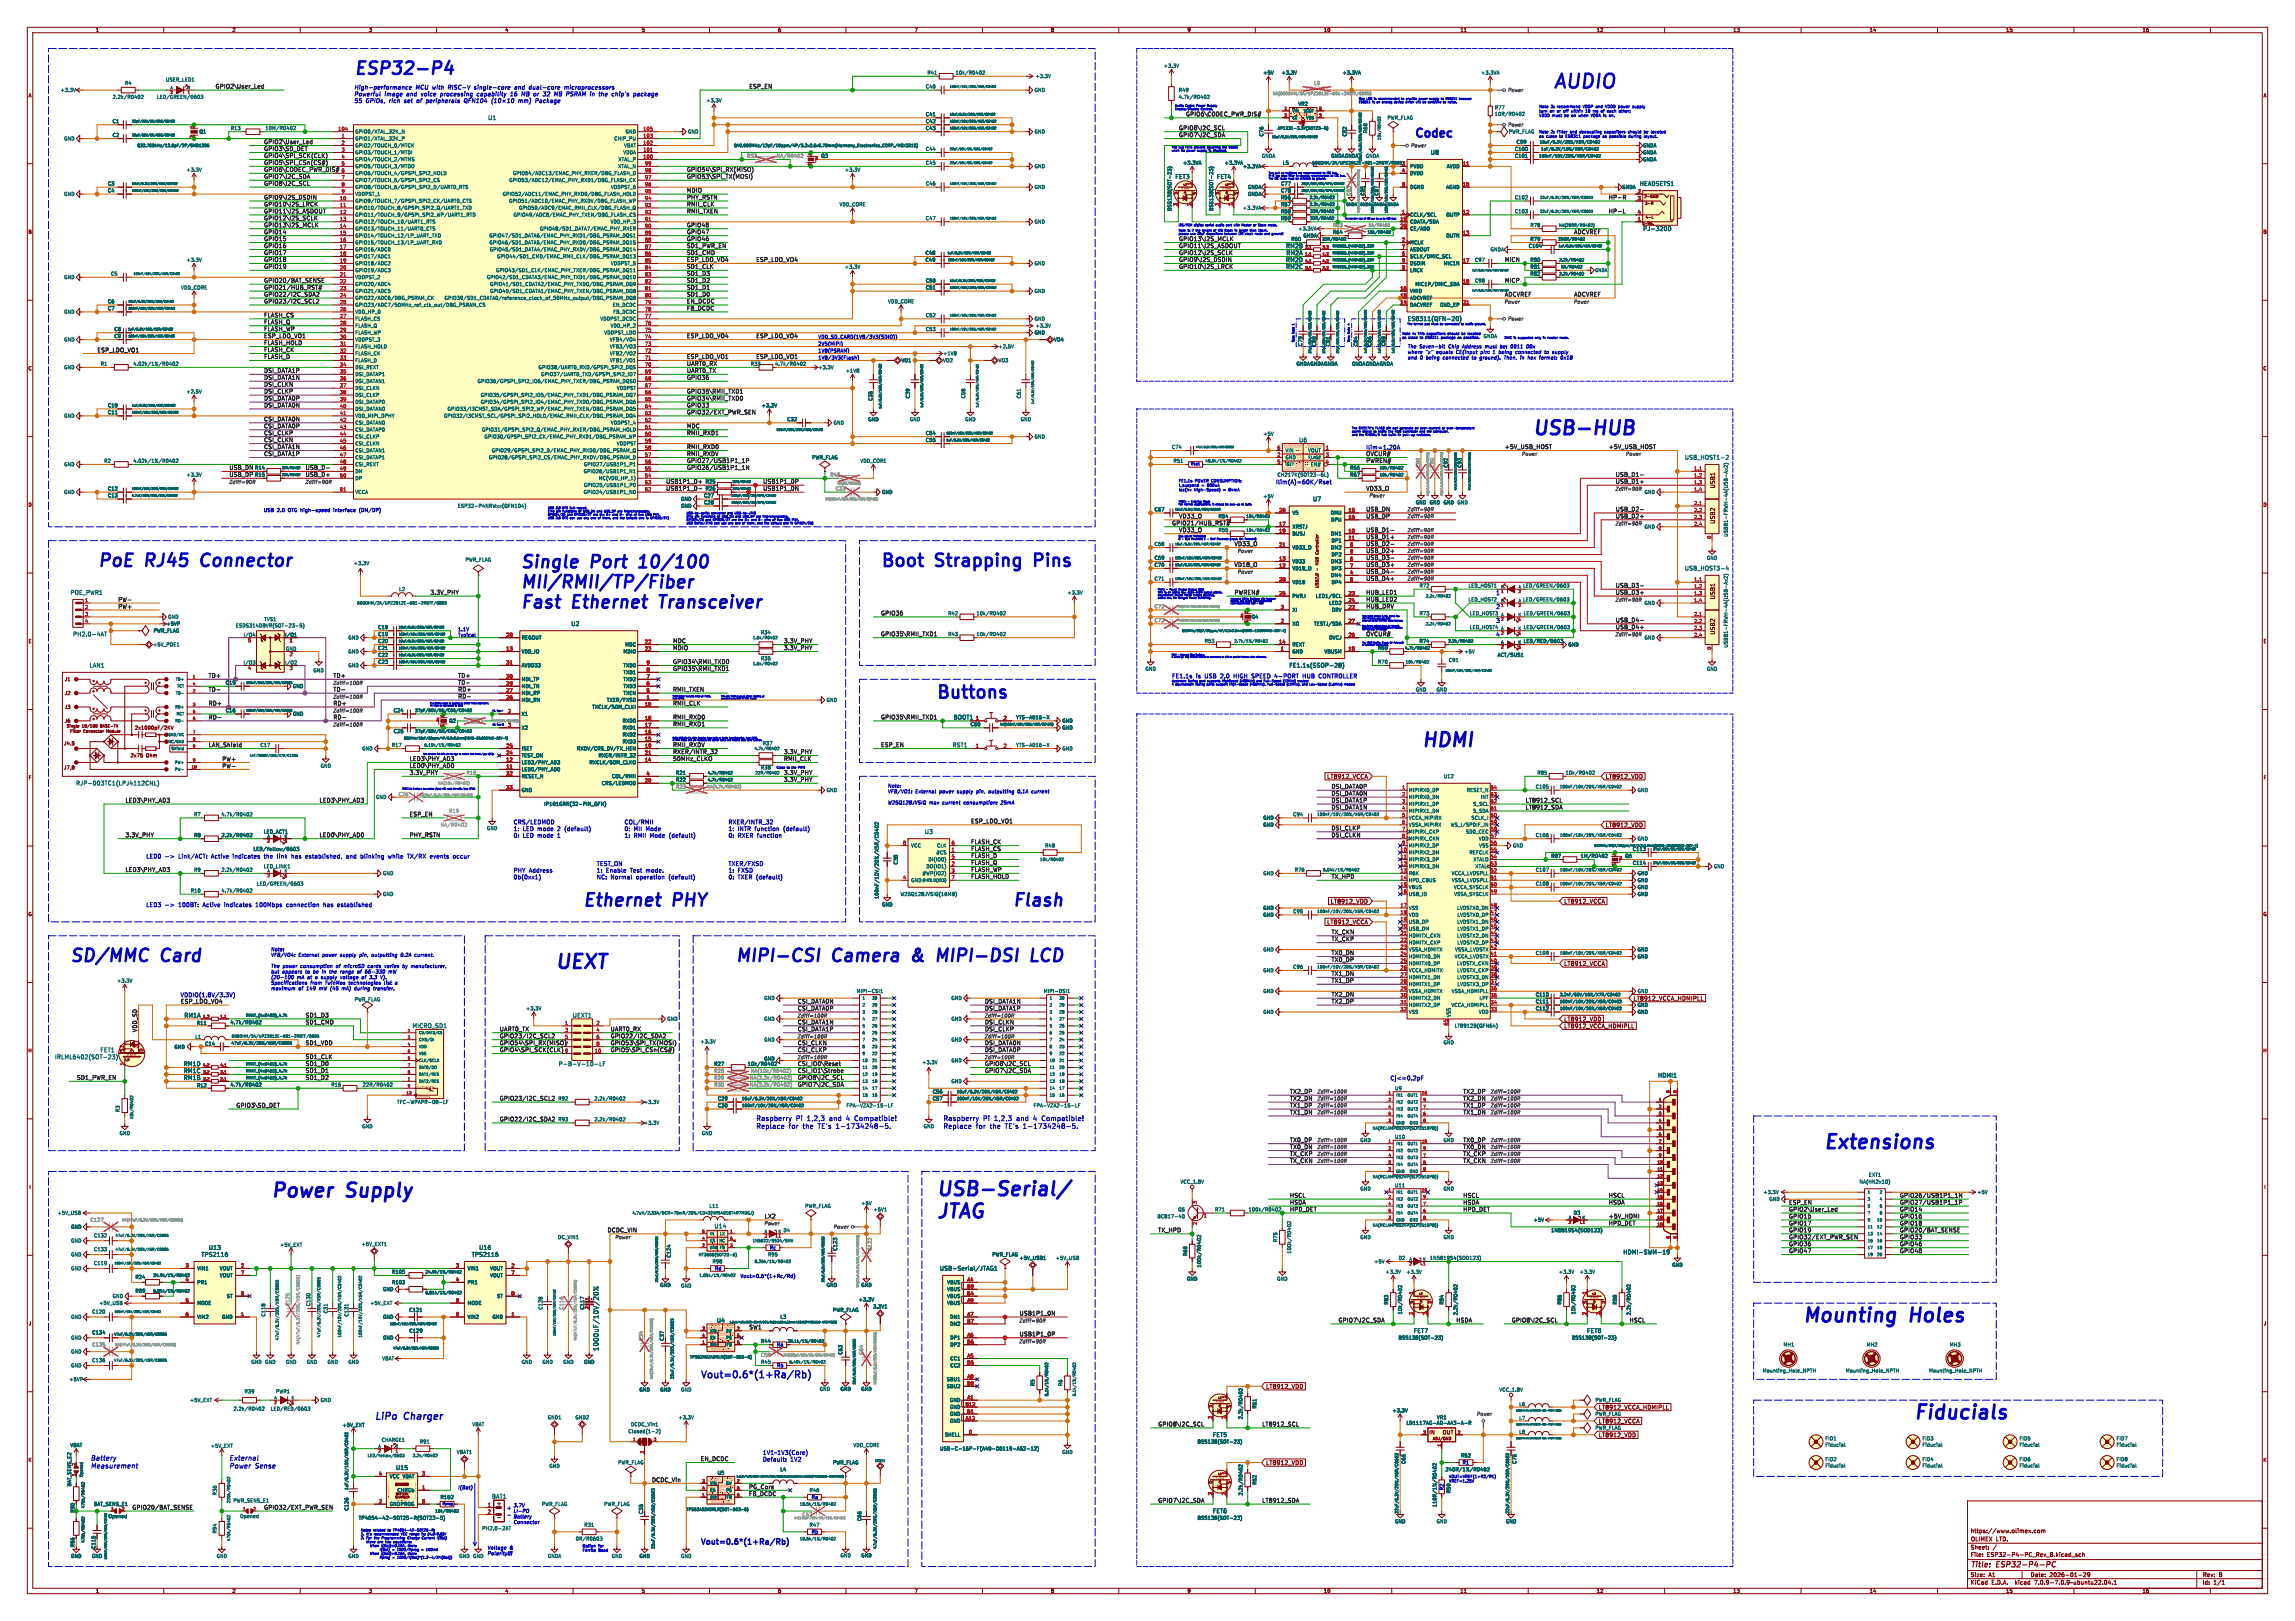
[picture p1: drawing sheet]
<svg xmlns="http://www.w3.org/2000/svg" width="841mm" height="594mm" viewBox="0 0 841 594" stroke-linecap="round" stroke-linejoin="round" font-family="sans-serif">
<defs><g id="words">
<g font-size="7.1" fill="#0000c2">
<text x="569" y="32.8">AUDIO</text>
<text x="561.3" y="159.8">USB-HUB</text>
<text x="520.7" y="274.1">HDMI</text>
<text x="203.2" y="355.3">UEXT</text>
<text x="668" y="421.4">Extensions</text>
<text x="99.1" y="439.2">Power</text>
<text x="127.5" y="439.2">Supply</text>
<text x="342.9" y="438.6">USB-Serial/</text>
<text x="342.9" y="446.8">JTAG</text>
<text x="660.4" y="484.9">Mounting</text>
<text x="700.4" y="484.9">Holes</text>
<text x="701" y="520.4">Fiducials</text>
</g>
<g font-size="6.4" fill="#0000c2">
<text x="129.5" y="27.7">ESP32-P4</text>
<text x="35.6" y="208">PoE</text>
<text x="53.7" y="208">RJ45</text>
<text x="75.8" y="208">Connector</text>
<text x="190.5" y="208.5">Single</text>
<text x="216.9" y="208.5">Port</text>
<text x="236.4" y="208.5">10/100</text>
<text x="322.6" y="208">Boot</text>
<text x="343.3" y="208">Strapping</text>
<text x="381.3" y="208">Pins</text>
<text x="190.5" y="215.9">MII/RMII/TP/Fiber</text>
<text x="190.5" y="223.3">Fast</text>
<text x="210.2" y="223.3">Ethernet</text>
<text x="243.8" y="223.3">Transceiver</text>
<text x="342.9" y="256.3">Buttons</text>
<text x="213.4" y="332.5">Ethernet</text>
<text x="247" y="332.5">PHY</text>
<text x="370.8" y="332.5">Flash</text>
<text x="25.4" y="352.8">SD/MMC</text>
<text x="59.5" y="352.8">Card</text>
<text x="269.2" y="352.8">MIPI-CSI</text>
<text x="305.5" y="352.8">Camera</text>
<text x="336.5" y="352.8">&amp;</text>
<text x="347.4" y="352.8">MIPI-DSI</text>
<text x="383.7" y="352.8">LCD</text>
</g>
<text font-size="4.2" fill="#0000c2" x="518.2" y="50.6">Codec</text>
<g font-size="3.5" fill="#0000c2">
<text x="256.5" y="505.2">Vout=0.6*(1+Ra/Rb)</text>
<text x="137.2" y="520.4">LiPo</text>
<text x="148.2" y="520.4">Charger</text>
</g>
<text font-size="2.8" fill="#0000c2" x="256.5" y="566.2">Vout=0.6*(1+Ra/Rb)</text>
<g font-size="2.8" fill="#840000">
<text x="722" y="574.9">Title:</text>
<text x="731.7" y="574.9">ESP32-P4-PC</text>
</g>
<g font-size="2.5" fill="#0000c2">
<text x="276.9" y="410.9">Raspberry</text>
<text x="276.9" y="413.8">Replace</text>
<text x="289.4" y="413.8">for</text>
<text x="292" y="410.9">Pi</text>
<text x="295.2" y="413.8">the</text>
<text x="296.7" y="410.9">1,2,3</text>
<text x="301.4" y="413.8">TE's</text>
<text x="305.6" y="410.9">and</text>
<text x="308.7" y="413.8">1-1734248-5.</text>
<text x="312.5" y="410.9">4</text>
<text x="316.2" y="410.9">Compatible!</text>
<text x="345.4" y="410.9">Raspberry</text>
<text x="345.4" y="413.8">Replace</text>
<text x="358" y="413.8">for</text>
<text x="360.6" y="410.9">Pi</text>
<text x="363.8" y="413.8">the</text>
<text x="365.3" y="410.9">1,2,3</text>
<text x="370" y="413.8">TE's</text>
<text x="374.2" y="410.9">and</text>
<text x="377.3" y="413.8">1-1734248-5.</text>
<text x="381.1" y="410.9">4</text>
<text x="384.8" y="410.9">Compatible!</text>
<text x="33" y="535.4">Battery</text>
<text x="33" y="538.2">Measurement</text>
<text x="83.8" y="535.4">External</text>
<text x="83.8" y="538.2">Power</text>
<text x="93.8" y="538.2">Sense</text>
</g>
<text font-size="2.5" fill="#006464" x="219.6" y="495.2" transform="rotate(-90 219.6 495.2)">1000uF/10V/20%</text>
<g font-size="2.1" fill="#0f0f0f">
<text x="78.7" y="32.6">GPIO2\User_Led</text>
<text x="274.3" y="32.6">ESP_EN</text>
<text x="431.8" y="47.8">GPIO8\I2C_SCL</text>
<text x="434.3" y="42.8">GPIO6\CODEC_PWR_DIS#</text>
<text x="96.5" y="52.9">GPIO2\User_Led</text>
<text x="431.8" y="50.4">GPIO7\I2C_SDA</text>
<text x="96.5" y="55.5">GPIO3\SD_DET</text>
<text x="96.5" y="58">GPIO4\SPI_SCK(CLK)</text>
<text x="96.5" y="65.6">GPIO7\I2C_SDA</text>
<text x="96.5" y="60.5">GPIO5\SPI_CSn(CS#)</text>
<text x="96.5" y="63.1">GPIO6\CODEC_PWR_DIS#</text>
<text x="251.5" y="65.6">GPIO53\SPI_TX(MOSI)</text>
<text x="251.5" y="63.1">GPIO54\SPI_RX(MISO)</text>
<text x="96.5" y="68.2">GPIO8\I2C_SCL</text>
<text x="251.5" y="70.7">MDIO</text>
<text x="96.5" y="73.2">GPIO9\I2S_DSDIN</text>
<text x="96.5" y="75.8">GPIO10\I2S_LRCK</text>
<text x="251.5" y="75.8">RMII_CLK</text>
<text x="251.5" y="73.2">PHY_RSTN</text>
<text x="589.3" y="73.2">HP-R</text>
<text x="96.5" y="80.9">GPIO12\I2S_SCLK</text>
<text x="96.5" y="78.3">GPIO11\I2S_ASDOUT</text>
<text x="96.5" y="83.4">GPIO13\I2S_MCLK</text>
<text x="251.5" y="83.4">GPIO48</text>
<text x="251.5" y="78.3">RMII_TXEN</text>
<text x="589.3" y="78.3">HP-L</text>
<text x="96.5" y="88.5">GPIO15</text>
<text x="96.5" y="85.9">GPIO14</text>
<text x="251.5" y="88.5">GPIO46</text>
<text x="251.5" y="85.9">GPIO47</text>
<text x="431.8" y="88.5">GPIO13\I2S_MCLK</text>
<text x="576.6" y="85.9">ADCVREF</text>
<text x="96.5" y="91">GPIO16</text>
<text x="96.5" y="93.6">GPIO17</text>
<text x="251.5" y="91">SD1_PWR_EN</text>
<text x="251.5" y="93.6">SD1_CMD</text>
<text x="431.8" y="93.6">GPIO12\I2S_SCLK</text>
<text x="431.8" y="91">GPIO11\I2S_ASDOUT</text>
<text x="96.5" y="98.6">GPIO19</text>
<text x="96.5" y="96.1">GPIO18</text>
<text x="251.5" y="96.1">ESP_LDO_VO4</text>
<text x="251.5" y="101.2">SD1_D3</text>
<text x="251.5" y="98.6">SD1_CLK</text>
<text x="276.9" y="96.1">ESP_LDO_VO4</text>
<text x="431.8" y="98.6">GPIO10\I2S_LRCK</text>
<text x="431.8" y="96.1">GPIO9\I2S_DSDIN</text>
<text x="551.2" y="96.1">MICN</text>
<text x="96.5" y="106.3">GPIO21/HUB_RST#</text>
<text x="96.5" y="103.7">GPIO20/BAT_SENSE</text>
<text x="251.5" y="103.7">SD1_D2</text>
<text x="251.5" y="106.3">SD1_D1</text>
<text x="551.2" y="103.7">MICP</text>
<text x="96.5" y="111.3">GPIO23/I2C_SCL2</text>
<text x="96.5" y="108.8">GPIO22/I2C_SDA2</text>
<text x="251.5" y="113.9">FB_DCDC</text>
<text x="251.5" y="111.3">EN_DCDC</text>
<text x="251.5" y="108.8">SD1_D0</text>
<text x="551.2" y="108.8">ADCVREF</text>
<text x="576.6" y="108.8">ADCVREF</text>
<text x="96.5" y="116.4">FLASH_CS</text>
<text x="96.5" y="119">FLASH_Q</text>
<text x="96.5" y="124">ESP_LDO_VO1</text>
<text x="96.5" y="121.5">FLASH_WP</text>
<text x="251.5" y="124">ESP_LDO_VO4</text>
<text x="276.9" y="124">ESP_LDO_VO4</text>
<text x="35.6" y="129.2">ESP_LDO_VO1</text>
<text x="96.5" y="129.1">FLASH_CK</text>
<text x="96.5" y="126.6">FLASH_HOLD</text>
<text x="96.5" y="131.7">FLASH_D</text>
<text x="251.5" y="131.7">ESP_LDO_VO1</text>
<text x="276.9" y="131.7">ESP_LDO_VO1</text>
<text x="96.5" y="136.7">DSI_DATA1P</text>
<text x="251.5" y="134.2">UART0_RX</text>
<text x="251.5" y="136.7">UART0_TX</text>
<text x="96.5" y="139.3">DSI_DATA1N</text>
<text x="96.5" y="141.8">DSI_CLKN</text>
<text x="251.5" y="139.3">GPIO36</text>
<text x="96.5" y="149.4">DSI_DATA0N</text>
<text x="96.5" y="146.9">DSI_DATA0P</text>
<text x="96.5" y="144.4">DSI_CLKP</text>
<text x="251.5" y="144.4">GPIO35\RMII_TXD1</text>
<text x="251.5" y="149.4">GPIO33</text>
<text x="251.5" y="146.9">GPIO34\RMII_TXD0</text>
<text x="96.5" y="154.5">CSI_DATA0N</text>
<text x="251.5" y="152">GPIO32/EXT_PWR_SEN</text>
<text x="96.5" y="159.6">CSI_CLKP</text>
<text x="96.5" y="157.1">CSI_DATA0P</text>
<text x="251.5" y="159.6">RMII_RXD1</text>
<text x="251.5" y="157.1">MDC</text>
<text x="96.5" y="167.2">CSI_DATA1P</text>
<text x="96.5" y="162.1">CSI_CLKN</text>
<text x="96.5" y="164.7">CSI_DATA1N</text>
<text x="251.5" y="167.2">RMII_RXDV</text>
<text x="251.5" y="164.7">RMII_RXD0</text>
<text x="500.4" y="167.2">OVCUR#</text>
<text x="551.2" y="164.7">+5V_USB_HOST</text>
<text x="589.3" y="164.7">+5V_USB_HOST</text>
<text x="83.8" y="172.3">USB_DN</text>
<text x="111.8" y="172.3">USB_D-</text>
<text x="251.5" y="169.8">GPIO27/USB1P1_1P</text>
<text x="251.5" y="172.3">GPIO26/USB1P1_1N</text>
<text x="500.4" y="169.8">PWREN#</text>
<text x="83.8" y="174.8">USB_DP</text>
<text x="111.8" y="174.8">USB_D+</text>
<text x="243.8" y="179.9">USB1P1_0-</text>
<text x="243.8" y="177.4">USB1P1_0+</text>
<text x="279.4" y="177.4">USB1P1_0P</text>
<text x="279.4" y="179.9">USB1P1_0N</text>
<text x="500.4" y="179.9">VD33_O</text>
<text x="591.8" y="177.4">USB_D1+</text>
<text x="591.8" y="174.8">USB_D1-</text>
<text x="431.8" y="190.1">VD33_O</text>
<text x="500.4" y="190.1">USB_DP</text>
<text x="500.4" y="187.5">USB_DN</text>
<text x="591.8" y="190.1">USB_D2+</text>
<text x="591.8" y="187.5">USB_D2-</text>
<text x="429.3" y="192.6">GPIO21/HUB_RST#</text>
<text x="500.4" y="195.2">USB_D1-</text>
<text x="500.4" y="197.7">USB_D1+</text>
<text x="452.1" y="200.2">VD33_O</text>
<text x="500.4" y="200.2">USB_D2-</text>
<text x="500.4" y="202.8">USB_D2+</text>
<text x="452.1" y="207.9">VD18_O</text>
<text x="500.4" y="207.9">USB_D3+</text>
<text x="500.4" y="205.3">USB_D3-</text>
<text x="500.4" y="210.4">USB_D4-</text>
<text x="500.4" y="212.9">USB_D4+</text>
<text x="591.8" y="215.5">USB_D3-</text>
<text x="43.2" y="220.7">PW-</text>
<text x="157.5" y="218">3.3V_PHY</text>
<text x="452.1" y="218">PWREN#</text>
<text x="500.4" y="220.6">HUB_LED2</text>
<text x="500.4" y="218">HUB_LED1</text>
<text x="591.8" y="218">USB_D3+</text>
<text x="43.2" y="223.2">PW+</text>
<text x="322.6" y="225.6">GPIO36</text>
<text x="500.4" y="223.1">HUB_DRV</text>
<text x="322.6" y="233.3">GPIO35\RMII_TXD1</text>
<text x="500.4" y="233.3">OVCUR#</text>
<text x="591.8" y="228.2">USB_D4-</text>
<text x="591.8" y="230.7">USB_D4+</text>
<text x="246.4" y="235.8">MDC</text>
<text x="246.4" y="238.3">MDIO</text>
<text x="287" y="238.3">3.3V_PHY</text>
<text x="287" y="235.8">3.3V_PHY</text>
<text x="246.4" y="243.4">GPIO34\RMII_TXD0</text>
<text x="246.4" y="246">GPIO35\RMII_TXD1</text>
<text x="76.2" y="248.5">TD+</text>
<text x="121.9" y="248.5">TD+</text>
<text x="167.6" y="248.5">TD+</text>
<text x="167.6" y="251">TD-</text>
<text x="76.2" y="253.6">TD-</text>
<text x="121.9" y="253.6">TD-</text>
<text x="167.6" y="253.6">RD+</text>
<text x="167.6" y="256.1">RD-</text>
<text x="246.4" y="253.6">RMII_TXEN</text>
<text x="76.2" y="263.7">RD-</text>
<text x="76.2" y="258.7">RD+</text>
<text x="121.9" y="263.7">RD-</text>
<text x="121.9" y="258.7">RD+</text>
<text x="246.4" y="258.7">RMII_CLK</text>
<text x="246.4" y="263.7">RMII_RXD0</text>
<text x="322.6" y="263.7">GPIO35\RMII_TXD1</text>
<text x="246.4" y="266.3">RMII_RXD1</text>
<text x="76.2" y="273.9">LAN_Shield</text>
<text x="246.4" y="273.9">RMII_RXDV</text>
<text x="322.6" y="273.9">ESP_EN</text>
<text x="81.3" y="279.1">PW+</text>
<text x="81.3" y="281.6">PW-</text>
<text x="149.9" y="281.5">LED0\PHY_AD0</text>
<text x="149.9" y="279">LED3\PHY_AD3</text>
<text x="246.4" y="279">50MHz_CLKO</text>
<text x="246.4" y="276.4">RXER/INTR_32</text>
<text x="287" y="279">RMII_CLK</text>
<text x="287" y="276.4">3.3V_PHY</text>
<text x="149.9" y="284.1">3.3V_PHY</text>
<text x="287" y="284.1">3.3V_PHY</text>
<text x="287" y="286.6">3.3V_PHY</text>
<text x="487.7" y="289.1">DSI_DATA0P</text>
<text x="487.7" y="291.7">DSI_DATA0N</text>
<text x="45.7" y="294.2">LED3\PHY_AD3</text>
<text x="116.8" y="294.2">LED3\PHY_AD3</text>
<text x="149.9" y="299.3">ESP_EN</text>
<text x="487.7" y="296.8">DSI_DATA1N</text>
<text x="487.7" y="294.2">DSI_DATA1P</text>
<text x="558.8" y="294.2">LT8912_SCL</text>
<text x="558.8" y="296.8">LT8912_SDA</text>
<text x="355.6" y="301.8">ESP_LDO_VO1</text>
<text x="487.7" y="304.4">DSI_CLKP</text>
<text x="45.7" y="306.9">3.3V_PHY</text>
<text x="116.8" y="306.9">LED0\PHY_AD0</text>
<text x="149.9" y="306.9">PHY_RSTN</text>
<text x="355.6" y="312">FLASH_CS</text>
<text x="355.6" y="309.5">FLASH_CK</text>
<text x="487.7" y="306.9">DSI_CLKN</text>
<text x="355.6" y="317.1">FLASH_Q</text>
<text x="355.6" y="314.5">FLASH_D</text>
<text x="45.7" y="319.6">LED3\PHY_AD3</text>
<text x="355.6" y="319.6">FLASH_WP</text>
<text x="355.6" y="322.2">FLASH_HOLD</text>
<text x="487.7" y="322.2">TX_HPD</text>
<text x="487.7" y="345">TX_CKP</text>
<text x="487.7" y="342.5">TX_CKN</text>
<text x="487.7" y="352.6">TX0_DP</text>
<text x="487.7" y="350.1">TX0_DN</text>
<text x="487.7" y="357.7">TX1_DN</text>
<text x="487.7" y="360.3">TX1_DP</text>
<text x="487.7" y="365.3">TX2_DN</text>
<text x="292.1" y="367.9">CSI_DATA0N</text>
<text x="292.1" y="370.4">CSI_DATA0P</text>
<text x="360.7" y="370.4">DSI_DATA1P</text>
<text x="360.7" y="367.9">DSI_DATA1N</text>
<text x="487.7" y="367.9">TX2_DP</text>
<text x="111.8" y="373">SD1_D3</text>
<text x="111.8" y="375.5">SD1_CMD</text>
<text x="292.1" y="375.5">CSI_DATA1N</text>
<text x="360.7" y="375.5">DSI_CLKN</text>
<text x="50.4" y="378.5" transform="rotate(-90 50.4 378.5)">VDD_SD</text>
<text x="111.8" y="383.1">SD1_VDD</text>
<text x="182.9" y="380.6">GPIO23/I2C_SCL2</text>
<text x="182.9" y="383.1">GPIO54\SPI_RX(MISO)</text>
<text x="182.9" y="378">UART0_TX</text>
<text x="223.5" y="378">UART0_RX</text>
<text x="223.5" y="380.6">GPIO22/I2C_SDA2</text>
<text x="223.5" y="383.1">GPIO53\SPI_TX(MOSI)</text>
<text x="292.1" y="383.1">CSI_CLKN</text>
<text x="292.1" y="378">CSI_DATA1P</text>
<text x="360.7" y="383.1">DSI_DATA0N</text>
<text x="360.7" y="378">DSI_CLKP</text>
<text x="111.8" y="388.2">SD1_CLK</text>
<text x="182.9" y="385.7">GPIO4\SPI_SCK(CLK)</text>
<text x="223.5" y="385.7">GPIO5\SPI_CSn(CS#)</text>
<text x="292.1" y="385.7">CSI_CLKP</text>
<text x="360.7" y="385.7">DSI_DATA0P</text>
<text x="27.9" y="395.8">SD1_PWR_EN</text>
<text x="111.8" y="393.3">SD1_D1</text>
<text x="111.8" y="390.7">SD1_D0</text>
<text x="111.8" y="395.8">SD1_D2</text>
<text x="292.1" y="393.3">CSI_IO1\Strobe</text>
<text x="292.1" y="390.7">CSI_IO0\Reset</text>
<text x="292.1" y="395.8">GPIO8\I2C_SCL</text>
<text x="360.7" y="390.7">GPIO8\I2C_SCL</text>
<text x="360.7" y="393.3">GPIO7\I2C_SDA</text>
<text x="292.1" y="398.4">GPIO7\I2C_SDA</text>
<text x="472.4" y="400.9">TX2_DP</text>
<text x="535.9" y="400.9">TX2_DP</text>
<text x="86.4" y="406">GPIO3\SD_DET</text>
<text x="182.9" y="403.4">GPIO23/I2C_SCL2</text>
<text x="472.4" y="403.4">TX2_DN</text>
<text x="472.4" y="406">TX1_DP</text>
<text x="535.9" y="406">TX1_DP</text>
<text x="535.9" y="403.4">TX2_DN</text>
<text x="182.9" y="411.1">GPIO22/I2C_SDA2</text>
<text x="472.4" y="408.5">TX1_DN</text>
<text x="535.9" y="408.5">TX1_DN</text>
<text x="472.4" y="418.7">TX0_DP</text>
<text x="535.9" y="418.7">TX0_DP</text>
<text x="472.4" y="421.2">TX0_DN</text>
<text x="472.4" y="423.8">TX_CKP</text>
<text x="535.9" y="421.2">TX0_DN</text>
<text x="535.9" y="423.8">TX_CKP</text>
<text x="472.4" y="426.3">TX_CKN</text>
<text x="535.9" y="426.3">TX_CKN</text>
<text x="472.4" y="439">HSCL</text>
<text x="472.4" y="441.5">HSDA</text>
<text x="535.9" y="441.5">HSDA</text>
<text x="535.9" y="439">HSCL</text>
<text x="589.3" y="439">HSCL</text>
<text x="589.3" y="441.5">HSDA</text>
<text x="655.3" y="441.5">ESP_EN</text>
<text x="696" y="439">GPIO26/USB1P1_1N</text>
<text x="696" y="441.5">GPIO27/USB1P1_1P</text>
<text x="279.7" y="446.6">LX2</text>
<text x="472.4" y="444.1">HPD_DET</text>
<text x="535.9" y="444.1">HPD_DET</text>
<text x="589.3" y="446.6">+5V_HDMI</text>
<text x="589.3" y="449.2">HPD_DET</text>
<text x="655.3" y="449.2">GPIO17</text>
<text x="655.3" y="446.6">GPIO15</text>
<text x="655.3" y="444.1">GPIO2\User_Led</text>
<text x="696" y="449.2">GPIO18</text>
<text x="696" y="444.1">GPIO14</text>
<text x="696" y="446.6">GPIO16</text>
<text x="222.2" y="451.7">DCDC_VIN</text>
<text x="424.2" y="451.7">TX_HPD</text>
<text x="655.3" y="451.7">GPIO19</text>
<text x="655.3" y="454.2">GPIO32/EXT_PWR_SEN</text>
<text x="696" y="451.7">GPIO20/BAT_SENSE</text>
<text x="696" y="454.2">GPIO33</text>
<text x="655.3" y="459.3">GPIO47</text>
<text x="655.3" y="456.8">GPIO36</text>
<text x="696" y="456.8">GPIO46</text>
<text x="696" y="459.3">GPIO48</text>
<text x="373.4" y="482.2">USB1P1_0N</text>
<text x="490.2" y="484.7">GPIO7\I2C_SDA</text>
<text x="533.4" y="484.7">HSDA</text>
<text x="553.7" y="484.7">GPIO8\I2C_SCL</text>
<text x="596.9" y="484.7">HSCL</text>
<text x="274.3" y="487.3">SW1</text>
<text x="373.4" y="489.8">USB1P1_0P</text>
<text x="424.2" y="522.8">GPIO8\I2C_SCL</text>
<text x="462.3" y="522.8">LT8912_SCL</text>
<text x="256.5" y="535.5">EN_DCDC</text>
<text x="238.8" y="543.2">DCDC_Vin</text>
<text x="274.3" y="548.3">FB_DCDC</text>
<text x="424.2" y="550.8">GPIO7\I2C_SDA</text>
<text x="462.3" y="550.8">LT8912_SDA</text>
<text x="48.3" y="553.3">GPIO20/BAT_SENSE</text>
<text x="96.5" y="553.3">GPIO32/EXT_PWR_SEN</text>
</g>
<g font-size="2.1" fill="#0000c2">
<text x="129.5" y="32.9">High-performance</text>
<text x="129.5" y="35.4">Powerful</text>
<text x="141.3" y="35.4">image</text>
<text x="150.2" y="35.4">and</text>
<text x="152.7" y="32.9">MCU</text>
<text x="156.3" y="35.4">voice</text>
<text x="159.6" y="32.9">with</text>
<text x="164.2" y="35.4">processing</text>
<text x="166.2" y="32.9">RISC-V</text>
<text x="176.6" y="32.9">single-core</text>
<text x="178.4" y="35.4">capability</text>
<text x="191.5" y="35.4">16</text>
<text x="192.2" y="32.9">and</text>
<text x="196.4" y="35.4">MB</text>
<text x="198.4" y="32.9">dual-core</text>
<text x="201.7" y="35.4">or</text>
<text x="206" y="35.4">32</text>
<text x="210.9" y="35.4">MB</text>
<text x="212.1" y="32.9">microprocessors</text>
<text x="216.2" y="35.4">PSRAM</text>
<text x="225.7" y="35.4">in</text>
<text x="229.8" y="35.4">the</text>
<text x="235.4" y="35.4">chip's</text>
<text x="129.5" y="37.9">55</text>
<text x="134.4" y="37.9">GPIOs,</text>
<text x="143.8" y="37.9">rich</text>
<text x="150.1" y="37.9">set</text>
<text x="155.5" y="37.9">of</text>
<text x="159.8" y="37.9">peripherals</text>
<text x="174.6" y="37.9">QFN104</text>
<text x="196.1" y="37.9">mm)</text>
<text x="203.2" y="37.9">Package</text>
<text x="500.4" y="164.9">Ilim=1.20A</text>
<text x="467.4" y="177.6">Ilim(A)=60K/Rset</text>
<text x="431.8" y="195.2">VD33_O</text>
<text x="548" y="218.2">1</text>
<text x="548" y="223.3">2</text>
<text x="548" y="233.4">4</text>
<text x="548" y="228.4">3</text>
<text x="429.3" y="248.7">FE1.1s</text>
<text x="438.6" y="248.7">is</text>
<text x="442.3" y="248.7">USB</text>
<text x="448.7" y="248.7">2.0</text>
<text x="454.1" y="248.7">HIGH</text>
<text x="461.3" y="248.7">SPEED</text>
<text x="470.3" y="248.7">4-PORT</text>
<text x="481.2" y="248.7">HUB</text>
<text x="487.7" y="248.7">CONTROLLER</text>
<text x="188" y="302.2">CRS/LEDMOD</text>
<text x="188" y="304.6">1:</text>
<text x="191.9" y="304.6">LED</text>
<text x="197.8" y="304.6">mode</text>
<text x="205.7" y="304.6">2</text>
<text x="208.9" y="304.6">(default)</text>
<text x="228.6" y="302.2">COL/RMII</text>
<text x="228.6" y="304.6">0:</text>
<text x="232.5" y="304.6">MII</text>
<text x="237.5" y="304.6">Mode</text>
<text x="266.7" y="302.2">RXER/INTR_32</text>
<text x="266.7" y="304.6">1:</text>
<text x="270.6" y="304.6">INTR</text>
<text x="277.4" y="304.6">function</text>
<text x="288.5" y="304.6">(default)</text>
<text x="188" y="307.1">0:</text>
<text x="191.9" y="307.1">LED</text>
<text x="197.8" y="307.1">mode</text>
<text x="228.6" y="307.1">1:</text>
<text x="232.5" y="307.1">RMII</text>
<text x="239" y="307.1">Mode</text>
<text x="246.6" y="307.1">(default)</text>
<text x="266.7" y="307.1">0:</text>
<text x="270.6" y="307.1">RXER</text>
<text x="278.3" y="307.1">function</text>
<text x="53.3" y="314.7">LED0</text>
<text x="66.2" y="314.7">Link/ACT:</text>
<text x="78.9" y="314.7">Active</text>
<text x="87.3" y="314.7">indicates</text>
<text x="99.4" y="314.7">the</text>
<text x="104.7" y="314.7">link</text>
<text x="110.7" y="314.7">has</text>
<text x="116.4" y="314.7">established,</text>
<text x="131.9" y="314.7">and</text>
<text x="137.8" y="314.7">blinking</text>
<text x="148.6" y="314.7">while</text>
<text x="156.2" y="314.7">TX/RX</text>
<text x="165.1" y="314.7">events</text>
<text x="218.4" y="317.4">TEST_ON</text>
<text x="266.7" y="317.4">TXER/FXSD</text>
<text x="188" y="319.9">PHY</text>
<text x="188" y="322.3">0b(0xx1)</text>
<text x="194.2" y="319.9">Address</text>
<text x="218.4" y="319.9">1:</text>
<text x="218.4" y="322.3">NC:</text>
<text x="222.4" y="319.9">Enable</text>
<text x="224.1" y="322.3">Normal</text>
<text x="231.8" y="319.9">Test</text>
<text x="234" y="322.3">operation</text>
<text x="238.1" y="319.9">mode.</text>
<text x="246.5" y="322.3">(default)</text>
<text x="266.7" y="319.9">1:</text>
<text x="266.7" y="322.3">0:</text>
<text x="270.6" y="319.9">FXSD</text>
<text x="270.6" y="322.3">TXER</text>
<text x="277.9" y="322.3">(default)</text>
<text x="53.3" y="332.5">LED3</text>
<text x="66.2" y="332.5">100BT:</text>
<text x="75.8" y="332.5">Active</text>
<text x="84.2" y="332.5">indicates</text>
<text x="96.3" y="332.5">100Mbps</text>
<text x="108.2" y="332.5">connection</text>
<text x="122.3" y="332.5">has</text>
<text x="128.1" y="332.5">established</text>
<text x="66" y="365.5">VDDIO(1.8V/3.3V)</text>
<text x="66" y="367.9">ESP_LDO_VO4</text>
<text x="509.3" y="396">Cj&lt;=0.2pF</text>
<text x="279.4" y="533.2">1V1~1V3(Core)</text>
<text x="279.4" y="535.7">Default:</text>
<text x="289.6" y="535.7">1V2</text>
<text x="185.4" y="553.5">+</text>
</g>
<g font-size="2.1" fill="#006464">
<text x="178.7" y="44.2">U1</text>
<text x="524.2" y="56.9">U8</text>
<text x="430.6" y="65.8">FET3</text>
<text x="445.8" y="65.8">FET4</text>
<text x="600.8" y="68.3">HEADSETS1</text>
<text x="602" y="84.8">PJ-320D</text>
<text x="471.1" y="91.2">RM2B</text>
<text x="471.3" y="93.7">RM2A</text>
<text x="471.1" y="98.8">RM2C</text>
<text x="471.1" y="96.2">RM2D</text>
<text x="515.7" y="117.8">ES8311(QFN-20)</text>
<text x="475.9" y="162.3">U6</text>
<text x="617.3" y="168.6">USB_HOST1-2</text>
<text x="481" y="183.9">U7</text>
<text x="617.3" y="209.3">USB_HOST3-4</text>
<text x="25.7" y="218.2">POE_PWR1</text>
<text x="26.7" y="233.4">PH2.0-4AT</text>
<text x="209.2" y="229.6">U2</text>
<text x="32.7" y="244.8">LAN1</text>
<text x="472.3" y="244.8">FE1.1s(SSOP-28)</text>
<text x="349.3" y="263.9">BOOT1</text>
<text x="348.9" y="274">RST1</text>
<text x="27.8" y="288">RJP-003TC1(LPJ4112CNL)</text>
<text x="338.8" y="305.8">U3</text>
<text x="67.4" y="373.1">RM1A</text>
<text x="151.1" y="376.9">MICRO_SD1</text>
<text x="209.8" y="373.1">UEXT1</text>
<text x="20" y="388.3">IRLML6402(SOT-23)</text>
<text x="36.6" y="385.8">FET1</text>
<text x="67.2" y="393.4">RM1C</text>
<text x="67.2" y="396">RM1B</text>
<text x="67.2" y="390.9">RM1D</text>
<text x="204.6" y="390.9">P-B-V-10-LF</text>
<text x="607.4" y="395.1">HDMI1</text>
<text x="261.7" y="450.3">U14</text>
<text x="73.7" y="460.7">TPS2116</text>
<text x="76.4" y="458.2">U13</text>
<text x="172.8" y="460.7">TPS2116</text>
<text x="175.5" y="458.2">U16</text>
<text x="594.7" y="459.9">HDMI-SWM-19</text>
<text x="344.3" y="465.8">USB-Serial/JTAG1</text>
<text x="262.6" y="484.9">U4</text>
<text x="518" y="488.7">FET7</text>
<text x="581.5" y="488.7">FET8</text>
<text x="444.3" y="526.8">FET5</text>
<text x="145" y="538.8">U15</text>
<text x="180.1" y="549.4">BAT1</text>
<text x="444.3" y="554.7">FET6</text>
</g>
<g font-size="2.1" fill="#840000">
<text x="628.9" y="179.3" transform="rotate(-90 628.9 179.3)">USB1</text>
<text x="628.9" y="192.3" transform="rotate(-90 628.9 192.3)">USB2</text>
<text x="628.9" y="220" transform="rotate(-90 628.9 220)">USB1</text>
<text x="628.9" y="232.9" transform="rotate(-90 628.9 232.9)">USB2</text>
<text x="486.2" y="285.6">LT8912_VCCA</text>
<text x="588.3" y="285.6">LT8912_VDD</text>
<text x="588.3" y="303.4">LT8912_VDD</text>
<text x="487.5" y="331.3">LT8912_VDD</text>
<text x="573" y="331.3">LT8912_VCCA</text>
<text x="486.2" y="338.9">LT8912_VCCA</text>
<text x="573" y="354.2">LT8912_VCCA</text>
<text x="598.4" y="366.9">LT8912_VCCA_HDMIPLL</text>
<text x="573" y="377">LT8912_VCCA_HDMIPLL</text>
<text x="573" y="374.5">LT8912_VDD</text>
<text x="463.8" y="509.1">LT8912_VDD</text>
<text x="585.7" y="521.8">LT8912_VCCA</text>
<text x="585.7" y="516.7">LT8912_VCCA_HDMIPLL</text>
<text x="585.7" y="526.9">LT8912_VDD</text>
<text x="463.8" y="537">LT8912_VDD</text>
<text x="274.3" y="545.8">PG_Core</text>
<text x="181.8" y="552">+</text>
<text x="722" y="562">https://www.olimex.com</text>
<text x="722" y="568">Sheet:</text>
<text x="722" y="565.2">OLIMEX</text>
<text x="731.7" y="565.2">LTD.</text>
<text x="722" y="570.7">File:</text>
<text x="728.1" y="570.7">ESP32-P4-PC_Rev_B.kicad_sch</text>
<text x="722" y="580.9">KiCad</text>
<text x="722" y="578.1">Size:</text>
<text x="728.7" y="578.1">A1</text>
<text x="729.7" y="580.9">E.D.A.</text>
<text x="738.6" y="580.9">kicad</text>
<text x="744" y="578.1">Date:</text>
<text x="745.8" y="580.9">7.0.9-7.0.9~ubuntu22.04.1</text>
<text x="751" y="578.1">2026-01-29</text>
<text x="807" y="578.3">Rev:</text>
<text x="807" y="580.9">Id:</text>
<text x="811.1" y="580.9">1/1</text>
<text x="813.4" y="578.3">B</text>
</g>
<g font-size="1.9" fill="#840000">
<text x="523.6" y="525.9">IN</text>
<text x="528.5" y="525.9">OUT</text>
</g>
<g font-size="1.8" fill="#840000">
<text x="35" y="11.9">1</text>
<text x="85" y="11.9">2</text>
<text x="135" y="11.9">3</text>
<text x="185" y="11.9">4</text>
<text x="235" y="11.9">5</text>
<text x="285" y="11.9">6</text>
<text x="335" y="11.9">7</text>
<text x="385" y="11.9">8</text>
<text x="435" y="11.9">9</text>
<text x="485" y="11.9">10</text>
<text x="535" y="11.9">11</text>
<text x="585" y="11.9">12</text>
<text x="635" y="11.9">13</text>
<text x="685" y="11.9">14</text>
<text x="735" y="11.9">15</text>
<text x="785" y="11.9">16</text>
<text x="10.3" y="35.9">A</text>
<text x="829.3" y="35.9">A</text>
<text x="10.3" y="85.9">B</text>
<text x="829.2" y="85.9">B</text>
<text x="10.3" y="135.9">C</text>
<text x="829.2" y="135.9">C</text>
<text x="10.3" y="185.9">D</text>
<text x="829.2" y="185.9">D</text>
<text x="10.3" y="235.9">E</text>
<text x="829.3" y="235.9">E</text>
<text x="23.6" y="249.8">J1</text>
<text x="23.6" y="254.9">J2</text>
<text x="23.6" y="260">J3</text>
<text x="23.6" y="265">J6</text>
<text x="49.3" y="267.6">2x1000pF/2KV</text>
<text x="23.3" y="273.3">J4,5</text>
<text x="47.7" y="277.7">2x75</text>
<text x="53.5" y="277.7">Ohm</text>
<text x="10.3" y="285.9">F</text>
<text x="23.3" y="282.2">J7,8</text>
<text x="829.3" y="285.9">F</text>
<text x="10.3" y="335.9">G</text>
<text x="829.2" y="335.9">G</text>
<text x="10.2" y="385.9">H</text>
<text x="47.6" y="389.1" transform="rotate(-90 47.6 389.1)">G</text>
<text x="52.7" y="385.6" transform="rotate(-90 52.7 385.6)">D</text>
<text x="829.2" y="385.9">H</text>
<text x="10.6" y="435.9">I</text>
<text x="829.6" y="435.9">I</text>
<text x="10.4" y="485.9">J</text>
<text x="829.4" y="485.9">J</text>
<text x="10.3" y="535.9">K</text>
<text x="829.2" y="535.9">K</text>
<text x="35" y="583.9">1</text>
<text x="85" y="583.9">2</text>
<text x="135" y="583.9">3</text>
<text x="185" y="583.9">4</text>
<text x="235" y="583.9">5</text>
<text x="285" y="583.9">6</text>
<text x="335" y="583.9">7</text>
<text x="385" y="583.9">8</text>
<text x="435" y="583.9">9</text>
<text x="485" y="583.9">10</text>
<text x="535" y="583.9">11</text>
<text x="585" y="583.9">12</text>
<text x="635" y="583.9">13</text>
<text x="685" y="583.9">14</text>
<text x="735" y="583.9">15</text>
<text x="785" y="583.9">16</text>
</g>
<g font-size="1.8" fill="#006464">
<text x="339.7" y="27.5">R41</text>
<text x="350.1" y="27.5">10k/R0402</text>
<text x="379.3" y="28.8">+3.3V</text>
<text x="426.3" y="25">+3.3V</text>
<text x="462.8" y="27.5">+5V</text>
<text x="469.5" y="27.5">+3.3V</text>
<text x="491.8" y="27.5">+3.3VA</text>
<text x="542.6" y="27.5">+3.3VA</text>
<text x="22" y="33.9">+3.3V</text>
<text x="45.6" y="31.3">R4</text>
<text x="60.6" y="30.1">USER_LED1</text>
<text x="339.1" y="32.6">C40</text>
<text x="379" y="33.9">GND</text>
<text x="431.8" y="33.9">R49</text>
<text x="41.1" y="36.4">2.2k/R0402</text>
<text x="57.4" y="36.4">LED/GREEN/0603</text>
<text x="258.7" y="37.7">+3.3V</text>
<text x="431.8" y="36.4">4.7k/R0402</text>
<text x="475.6" y="39">VR2</text>
<text x="547.6" y="40.3">R77</text>
<text x="41.1" y="45.3">C1</text>
<text x="84.4" y="47.9">R13</text>
<text x="97.1" y="47.9">10M/R0402</text>
<text x="339.1" y="45.3">C42</text>
<text x="339.1" y="42.8">C41</text>
<text x="339.1" y="47.9">C43</text>
<text x="508.3" y="44">PWR_FLAG</text>
<text x="547.6" y="42.6">10R/R0402</text>
<text x="23.4" y="51.7">GND</text>
<text x="41.1" y="50.4">C2</text>
<text x="72.9" y="49.1">Q1</text>
<text x="130" y="51.7">GPIO1/XTAL_32K_P</text>
<text x="130" y="49.1">GPIO0/XTAL_32K_N</text>
<text x="224.9" y="51.7">CHIP_PU</text>
<text x="229.1" y="49.1">GND</text>
<text x="252" y="49.1">GND</text>
<text x="379" y="49.1">GND</text>
<text x="463.1" y="50.2" transform="rotate(-90 463.1 50.2)">C76</text>
<text x="493.6" y="50.2" transform="rotate(-90 493.6 50.2)">C82</text>
<text x="501.2" y="48.9" transform="rotate(-90 501.2 48.9)">R68</text>
<text x="552.7" y="49.1">PWR_FLAG</text>
<text x="555.6" y="52.9">C99</text>
<text x="130" y="54.2">GPIO2/TOUCH_0/MTCK</text>
<text x="130" y="56.7">GPIO3/TOUCH_1/MTDI</text>
<text x="130" y="59.3">GPIO4/TOUCH_2/MTMS</text>
<text x="226.4" y="59.3">XTAL_P</text>
<text x="228.3" y="56.7">VDDA</text>
<text x="228.6" y="54.2">VBAT</text>
<text x="300.8" y="58">Q3</text>
<text x="339.1" y="55.5">C44</text>
<text x="462.2" y="58">GNDA</text>
<text x="487.6" y="58">GNDAGNDA</text>
<text x="500.3" y="58">GNDA</text>
<text x="555" y="58">C101</text>
<text x="555" y="55.5">C100</text>
<text x="601.9" y="56.7">GNDA</text>
<text x="601.9" y="54.2">GNDA</text>
<text x="601.9" y="59.3">GNDA</text>
<text x="68.2" y="63.1">+3.3V</text>
<text x="130" y="61.8">GPIO5/TOUCH_3/MTDO</text>
<text x="130" y="64.4">GPIO6/TOUCH_4/GPSPI_SPI2_HOLD</text>
<text x="187.8" y="64.4">GPIO54/ADC13/EMAC_PHY_RXER/DBG_FLASH_D</text>
<text x="226.4" y="61.8">XTAL_N</text>
<text x="309.5" y="63.1">+3.3V</text>
<text x="339.1" y="60.6">C45</text>
<text x="379" y="61.8">GND</text>
<text x="433.4" y="60.6">+3.3VA</text>
<text x="448.6" y="60.6">+3.3VA</text>
<text x="455.3" y="61.8">+3.3VA</text>
<text x="470" y="60.6">L5</text>
<text x="516.6" y="61.8">PVDD</text>
<text x="516.6" y="64.4">DVDD</text>
<text x="530.1" y="61.8">AVDD</text>
<text x="23.4" y="72">GND</text>
<text x="39.4" y="68.2">C3</text>
<text x="39.4" y="70.7">C4</text>
<text x="130" y="66.9">GPIO7/TOUCH_5/GPSPI_SPI2_CS</text>
<text x="130" y="69.4">GPIO8/TOUCH_6/GPSPI_SPI2_D/UART0_RTS</text>
<text x="130" y="72">VDDPST_1</text>
<text x="184" y="72">GPIO52/ADC11/EMAC_PHY_RXD0/DBG_FLASH_HOLD</text>
<text x="186.5" y="66.9">GPIO53/ADC12/EMAC_PHY_RXD1/DBG_FLASH_CK</text>
<text x="223.7" y="69.4">VDDPST_6</text>
<text x="339.1" y="68.2">C46</text>
<text x="379" y="69.4">GND</text>
<text x="457.2" y="69.4">GNDA</text>
<text x="457.2" y="72">GNDA</text>
<text x="469.3" y="68.2">C77</text>
<text x="469.3" y="70.7">C78</text>
<text x="500.2" y="71.9" transform="rotate(-90 500.2 71.9)">C85</text>
<text x="505.3" y="71.9" transform="rotate(-90 505.3 71.9)">C87</text>
<text x="516.6" y="69.4">DGND</text>
<text x="529.8" y="69.4">AGND</text>
<text x="594.3" y="69.4">GNDA</text>
<text x="130" y="74.5">GPIO9/TOUCH_7/GPSPI_SPI2_CK/UART0_CTS</text>
<text x="130" y="77.1">GPIO10/TOUCH_8/GPSPI_SPI2_Q/UART1_TXD</text>
<text x="186.4" y="74.5">GPIO51/ADC10/EMAC_PHY_RXDV/DBG_FLASH_WP</text>
<text x="190" y="77.1">GPIO50/ADC9/EMAC_RMII_CLK/DBG_FLASH_Q</text>
<text x="307.5" y="75.8">VDD_CORE</text>
<text x="429.5" y="77.5" transform="rotate(-90 429.5 77.5)">BSS138(SOT-23)</text>
<text x="444.7" y="77.5" transform="rotate(-90 444.7 77.5)">BSS138(SOT-23)</text>
<text x="455.3" y="77.1">+3.3VA</text>
<text x="469.2" y="73.3">R56</text>
<text x="469.2" y="75.8">R57</text>
<text x="555" y="73.3">C102</text>
<text x="130" y="79.6">GPIO11/TOUCH_9/GPSPI_SPI2_WP/UART1_RTD</text>
<text x="130" y="82.1">GPIO12/TOUCH_10/UART1_RTS</text>
<text x="188" y="79.6">GPIO49/ADC8/EMAC_PHY_TXEN/DBG_FLASH_CS</text>
<text x="223.6" y="82.1">VDD_HP_3</text>
<text x="339.1" y="80.9">C47</text>
<text x="379" y="82.1">GND</text>
<text x="469.2" y="78.3">R58</text>
<text x="469.2" y="80.9">R59</text>
<text x="516.6" y="79.6">CCLK/SCL</text>
<text x="516.6" y="82.1">CDATA/SDA</text>
<text x="529.9" y="79.6">OUTP</text>
<text x="555" y="78.3">C103</text>
<text x="560.7" y="83.4">R78</text>
<text x="130" y="84.7">GPIO13/TOUCH_11/UART0_CTS</text>
<text x="130" y="87.2">GPIO14/TOUCH_12/LP_UART_TXD</text>
<text x="130" y="89.8">GPIO15/TOUCH_13/LP_UART_RXD</text>
<text x="179.2" y="89.8">GPIO46/SD1_DATA5/EMAC_PHY_RXD0/DBG_PSRAM_DQ15</text>
<text x="179.2" y="87.2">GPIO47/SD1_DATA6/EMAC_PHY_RXD1/DBG_PSRAM_DQS1</text>
<text x="197.7" y="84.7">GPIO48/SD1_DATA7/EMAC_PHY_RXER</text>
<text x="473" y="88.5">R60</text>
<text x="475.6" y="84.7">+3.3VA</text>
<text x="477.5" y="87.2">GNDA</text>
<text x="488.3" y="86">R64</text>
<text x="516.6" y="89.8">MCLK</text>
<text x="516.6" y="84.7">CE/AD0</text>
<text x="529.8" y="87.2">OUTN</text>
<text x="560.7" y="88.5">R79</text>
<text x="130" y="92.3">GPIO16/ADC0</text>
<text x="130" y="94.8">GPIO17/ADC1</text>
<text x="179.3" y="92.3">GPIO45/SD1_DATA4/EMAC_PHY_RXDV/DBG_PSRAM_DQ14</text>
<text x="182" y="94.8">GPIO44/SD1_CMD/EMAC_RMII_CLK/DBG_PSRAM_DQ13</text>
<text x="339" y="93.6">C48</text>
<text x="516.6" y="94.8">SCLK/DMIC_SCL</text>
<text x="516.6" y="92.3">ASDOUT</text>
<text x="546.1" y="92.3">GNDA</text>
<text x="560.1" y="91">C104</text>
<text x="40.5" y="101.2">C5</text>
<text x="68.2" y="96.1">+3.3V</text>
<text x="130" y="97.4">GPIO18/ADC2</text>
<text x="130" y="99.9">GPIO19/ADC3</text>
<text x="181.6" y="99.9">GPIO43/SD1_CLK/EMAC_PHY_TXER/DBG_PSRAM_DQ11</text>
<text x="223.7" y="97.4">VDDPST_5</text>
<text x="309.5" y="98.7">+3.3V</text>
<text x="339" y="96.1">C49</text>
<text x="379" y="97.4">GND</text>
<text x="516.6" y="99.9">LRCK</text>
<text x="516.6" y="97.4">DSDIN</text>
<text x="528.9" y="97.4">MIC1N</text>
<text x="540.3" y="96.1">C97</text>
<text x="560.7" y="101.2">R82</text>
<text x="560.7" y="96.1">R80</text>
<text x="560.7" y="98.7">R81</text>
<text x="23.4" y="102.5">GND</text>
<text x="66.2" y="106.3">VDD_CORE</text>
<text x="130" y="102.5">VDDPST_2</text>
<text x="130" y="105">GPIO20/ADC4</text>
<text x="130" y="107.5">GPIO21/ADC5</text>
<text x="178.2" y="102.5">GPIO42/SD1_CDATA3/EMAC_PHY_TXD1/DBG_PSRAM_DQ10</text>
<text x="179.4" y="107.5">GPIO40/SD1_CDATA1/EMAC_PHY_TXEN/DBG_PSRAM_DQ8</text>
<text x="179.4" y="105">GPIO41/SD1_CDATA2/EMAC_PHY_TXD0/DBG_PSRAM_DQ9</text>
<text x="339.1" y="106.3">C51</text>
<text x="339.1" y="103.7">C50</text>
<text x="379" y="107.5">GND</text>
<text x="516.6" y="107.5">VMID</text>
<text x="518.5" y="105">MIC1P/DMIC_SDA</text>
<text x="540.3" y="103.7">C98</text>
<text x="39.4" y="113.9">C7</text>
<text x="39.4" y="111.4">C6</text>
<text x="130" y="110.1">GPIO22/ADC6/DBG_PSRAM_CK</text>
<text x="130" y="112.6">GPIO23/ADC7/50MHz_ref_clk_out/DBG_PSRAM_CS</text>
<text x="162.8" y="110.1">GPIO39/SD1_CDATA0/reference_clock_of_50MHz_output/DBG_PSRAM_DQ8</text>
<text x="224.4" y="112.6">EN_DCDC</text>
<text x="325.3" y="111.4">VDD_CORE</text>
<text x="516.6" y="112.6">DACVREF</text>
<text x="516.6" y="110.1">ADCVREF</text>
<text x="527.5" y="112.6">GND_EP</text>
<text x="23.4" y="115.2">GND</text>
<text x="130" y="115.2">VDD_HP_0</text>
<text x="130" y="117.7">FLASH_CS</text>
<text x="219.8" y="117.7">VDDPST_DCDC</text>
<text x="224.6" y="115.2">FB_DCDC</text>
<text x="339.1" y="116.4">C52</text>
<text x="379" y="117.7">GND</text>
<text x="23.4" y="125.3">GND</text>
<text x="41.8" y="121.5">C8</text>
<text x="41.8" y="124.1">C9</text>
<text x="130" y="120.2">FLASH_Q</text>
<text x="130" y="122.8">FLASH_WP</text>
<text x="130" y="125.3">VDDPST_3</text>
<text x="221.3" y="122.8">VDDPST_LDO</text>
<text x="223.4" y="125.3">VFB4/VO4</text>
<text x="223.6" y="120.2">VDD_HP_2</text>
<text x="339.1" y="121.5">C53</text>
<text x="379" y="122.8">GND</text>
<text x="379.3" y="120.2">+3.3V</text>
<text x="386.1" y="125.3">VO4</text>
<text x="543.5" y="124.1">GNDA</text>
<text x="130" y="127.9">FLASH_HOLD</text>
<text x="130" y="130.4">FLASH_CK</text>
<text x="223.4" y="130.4">VFB2/VO2</text>
<text x="223.4" y="127.9">VFB3/VO3</text>
<text x="345.5" y="130.4">+1V8</text>
<text x="365.8" y="127.9">+2.5V</text>
<text x="477.4" y="127" transform="rotate(-90 477.4 127)">C79</text>
<text x="482.4" y="127" transform="rotate(-90 482.4 127)">C80</text>
<text x="487.5" y="127" transform="rotate(-90 487.5 127)">C81</text>
<text x="497.7" y="127" transform="rotate(-90 497.7 127)">C84</text>
<text x="502.8" y="127" transform="rotate(-90 502.8 127)">C86</text>
<text x="507.8" y="127" transform="rotate(-90 507.8 127)">C88</text>
<text x="23.4" y="135.5">GND</text>
<text x="36.8" y="134.2">R1</text>
<text x="48.7" y="134.2">4.02k/1%/R0402</text>
<text x="130" y="132.9">FLASH_D</text>
<text x="130" y="135.5">DSI_REXT</text>
<text x="197.2" y="135.5">GPIO38/UART0_RXD/GPSPI_SPI2_DQS</text>
<text x="223.4" y="132.9">VFB1/VO1</text>
<text x="275" y="134.2">R33</text>
<text x="283.9" y="134.2">4.7k/R0402</text>
<text x="299.7" y="135.5">+3.3V</text>
<text x="309.8" y="136.8">+1V8</text>
<text x="330.2" y="132.9">VO1</text>
<text x="345.5" y="132.9">VO2</text>
<text x="365.8" y="132.9">VO3</text>
<text x="474.9" y="134.2">GNDAGNDAGNDA</text>
<text x="495.3" y="134.2">GNDAGNDAGNDA</text>
<text x="130" y="138">DSI_DATAP1</text>
<text x="130" y="140.6">DSI_DATAN1</text>
<text x="130" y="143.1">DSI_CLKN</text>
<text x="174.9" y="140.6">GPIO36/GPSPI_SPI2_IO6/EMAC_PHY_TXER/DBG_PSRAM_DQS0</text>
<text x="198.1" y="138">GPIO37/UART0_TXD/GPSPI_SPI2_IO7</text>
<text x="225.9" y="143.1">VDDPST</text>
<text x="39.4" y="149.5">C10</text>
<text x="68.2" y="144.4">+2.5V</text>
<text x="130" y="145.6">DSI_CLKP</text>
<text x="130" y="148.2">DSI_DATAP0</text>
<text x="176" y="148.2">GPIO34/GPSPI_SPI2_IO4/EMAC_PHY_TXD0/DBG_PSRAM_DQ6</text>
<text x="176" y="145.6">GPIO35/GPSPI_SPI2_IO5/EMAC_PHY_TXD1/DBG_PSRAM_DQ7</text>
<text x="279" y="149.5">+3.3V</text>
<text x="319.9" y="147.1" transform="rotate(-90 319.9 147.1)">C36</text>
<text x="333.6" y="146.1" transform="rotate(-90 333.6 146.1)">C39</text>
<text x="353.9" y="146.1" transform="rotate(-90 353.9 146.1)">C58</text>
<text x="374.2" y="146.1" transform="rotate(-90 374.2 146.1)">C61</text>
<text x="23.4" y="153.3">GND</text>
<text x="39.4" y="152">C11</text>
<text x="130" y="150.7">DSI_DATAN0</text>
<text x="130" y="153.3">VDD_MIPI_DPHY</text>
<text x="130" y="155.8">CSI_DATAN0</text>
<text x="162.5" y="153.3">GPIO32/I3CMST_SCL/GPSPI_SPI2_HOLD/EMAC_RMII_CLK/DBG_PSRAM_DQ4</text>
<text x="163.8" y="150.7">GPIO33/I3CMST_SDA/GPSPI_SPI2_WP/EMAC_PHY_TXEN/DBG_PSRAM_DQ5</text>
<text x="223.7" y="155.8">VDDPST_4</text>
<text x="288.3" y="154.5">C32</text>
<text x="305.3" y="155.8">GND</text>
<text x="318" y="154.5">GND</text>
<text x="333.2" y="154.5">GND</text>
<text x="353.6" y="154.5">GND</text>
<text x="373.9" y="154.5">GND</text>
<text x="130" y="158.3">CSI_DATAP0</text>
<text x="130" y="160.9">CSI_CLKP</text>
<text x="176.4" y="158.3">GPIO31/GPSPI_SPI2_Q/EMAC_PHY_RXER/DBG_PSRAM_HOLD</text>
<text x="177.4" y="160.9">GPIO30/GPSPI_SPI2_CK/EMAC_PHY_RXD1/DBG_PSRAM_WP</text>
<text x="339.1" y="159.6">C54</text>
<text x="379" y="160.9">GND</text>
<text x="462.8" y="159.9">+5V</text>
<text x="130" y="163.4">CSI_CLKN</text>
<text x="130" y="166">CSI_DATAN1</text>
<text x="180.1" y="166">GPIO29/GPSPI_SPI2_D/EMAC_PHY_RXD0/DBG_PSRAM_Q</text>
<text x="225.9" y="163.4">VDDPST</text>
<text x="339.1" y="162.2">C55</text>
<text x="429.3" y="164.7">C74</text>
<text x="470.9" y="166">VIN</text>
<text x="479.2" y="166">VOUT</text>
<text x="23.4" y="171">GND</text>
<text x="38" y="169.8">R2</text>
<text x="48.7" y="169.8">4.02k/1%/R0402</text>
<text x="93.3" y="172.3">R14</text>
<text x="130" y="168.5">CSI_DATAP1</text>
<text x="130" y="171">CSI_REXT</text>
<text x="130" y="173.6">DM</text>
<text x="179" y="168.5">GPIO28/GPSPI_SPI2_CS/EMAC_PHY_RXDV/DBG_PSRAM_D</text>
<text x="213.7" y="173.6">GPIO26/USB1P1_N1</text>
<text x="213.8" y="171">GPIO27/USB1P1_P1</text>
<text x="297.4" y="168.5">PWR_FLAG</text>
<text x="315.1" y="169.8">VDD_CORE</text>
<text x="429.9" y="169.8">R51</text>
<text x="470.9" y="168.5">GND</text>
<text x="480.2" y="171">EN#</text>
<text x="494.6" y="172.3">R66</text>
<text x="530.7" y="171.5" transform="rotate(-90 530.7 171.5)">C92</text>
<text x="535.8" y="171.5" transform="rotate(-90 535.8 171.5)">C93</text>
<text x="39.4" y="179.9">C12</text>
<text x="68.2" y="174.9">+3.3V</text>
<text x="93.3" y="174.9">R15</text>
<text x="130" y="176.1">DP</text>
<text x="213.8" y="178.7">GPIO25/USB1P1_P0</text>
<text x="219.3" y="176.1">NC(VDD_HP_1)</text>
<text x="258.4" y="177.4">R25</text>
<text x="258.4" y="179.9">R26</text>
<text x="494.6" y="174.9">R67</text>
<text x="23.4" y="181.2">GND</text>
<text x="39.4" y="182.5">C13</text>
<text x="130" y="181.2">VCCA</text>
<text x="213.7" y="181.2">GPIO24/USB1P1_N0</text>
<text x="249.4" y="183.7">GND</text>
<text x="257.8" y="185">C28</text>
<text x="257.8" y="182.5">C27</text>
<text x="323.1" y="181.2">GND</text>
<text x="462.8" y="182.7">+5V</text>
<text x="518.7" y="185">GND GND GND GND</text>
<text x="518.7" y="185">GND GND GND</text>
<text x="602.5" y="181.2">GND</text>
<text x="167.6" y="186.3">ESP32-P4NRWxx(QFN104)</text>
<text x="249.4" y="186.3">GND</text>
<text x="422.9" y="187.6">C67</text>
<text x="446.4" y="190.1">R54</text>
<text x="473.5" y="188.8">V5</text>
<text x="487.5" y="188.8">DMU</text>
<text x="487.7" y="191.4">DPU</text>
<text x="446.4" y="195.2">R55</text>
<text x="473.5" y="193.9">XRSTJ</text>
<text x="473.5" y="196.4">BUSJ</text>
<text x="487.6" y="196.4">DM1</text>
<text x="602.5" y="193.9">GND</text>
<text x="633.3" y="196.8" transform="rotate(-90 633.3 196.8)">USBB1-FRWH-4A(USB-Ax2)</text>
<text x="422.9" y="200.3">C68</text>
<text x="473.5" y="201.5">VD33_O</text>
<text x="487.6" y="201.5">DM2</text>
<text x="487.8" y="199">DP1</text>
<text x="129.5" y="207.3">+3.3V</text>
<text x="170.4" y="206">PWR_FLAG</text>
<text x="422.9" y="207.9">C70</text>
<text x="422.9" y="205.3">C69</text>
<text x="473.5" y="209.1">VD18_O</text>
<text x="473.5" y="206.6">VD33</text>
<text x="487.6" y="206.6">DM3</text>
<text x="487.8" y="209.1">DP3</text>
<text x="487.8" y="204.1">DP2</text>
<text x="625.3" y="205.3">GND</text>
<text x="422.9" y="213">C71</text>
<text x="473.5" y="214.2">VD18</text>
<text x="487.6" y="211.7">DM4</text>
<text x="487.8" y="214.2">DP4</text>
<text x="520" y="215.5">R72</text>
<text x="538" y="215.5">LED_HOST1</text>
<text x="558" y="215.5">LED/GREEN/0603</text>
<text x="146.1" y="216.8">L2</text>
<text x="391" y="218">+3.3V</text>
<text x="473.5" y="219.3">PWRJ</text>
<text x="482" y="219.3">LED1/SCL</text>
<text x="486.9" y="221.8">LED2</text>
<text x="538" y="220.6">LED_HOST2</text>
<text x="558" y="220.6">LED/GREEN/0603</text>
<text x="602.5" y="221.8">GND</text>
<text x="61.5" y="226.9">GND</text>
<text x="96.7" y="227.8">TVS1</text>
<text x="347.3" y="225.7">R42</text>
<text x="357.7" y="225.7">10k/R0402</text>
<text x="458.5" y="226.9">Q4</text>
<text x="473.5" y="224.4">XI</text>
<text x="487.9" y="224.4">DRV</text>
<text x="520" y="225.7">R73</text>
<text x="538.5" y="225.7">LED_HOST3</text>
<text x="558.2" y="225.7">LED/GREEN/0603</text>
<text x="56.1" y="232">PWR_FLAG</text>
<text x="60.8" y="229.5">+5VP</text>
<text x="86.3" y="230.1">ESDS314DBVR(SOT-23-5)</text>
<text x="89.1" y="233.4">I/O4</text>
<text x="104.3" y="233.4">I/O1</text>
<text x="138.4" y="230.7">C18</text>
<text x="138.4" y="233.3">C19</text>
<text x="278.7" y="232.6">R34</text>
<text x="347.3" y="233.3">R43</text>
<text x="357.7" y="233.3">10k/R0402</text>
<text x="473.5" y="229.5">XO</text>
<text x="481.4" y="229.5">TESTJ/SDA</text>
<text x="538.5" y="230.7">LED_HOST4</text>
<text x="558.2" y="230.7">LED/GREEN/0603</text>
<text x="56" y="237.1">+5V_POE1</text>
<text x="104.6" y="238.5">GND</text>
<text x="127.5" y="239.6">GND</text>
<text x="127.5" y="234.5">GND</text>
<text x="138.4" y="238.4">C21</text>
<text x="138.4" y="235.8">C20</text>
<text x="191" y="239.6">VDD_IO</text>
<text x="191" y="234.5">REGOUT</text>
<text x="228.3" y="239.6">MDIO</text>
<text x="229" y="237.1">MDC</text>
<text x="441.3" y="235.8">R53</text>
<text x="473.5" y="239.6">GND</text>
<text x="473.5" y="237.1">REXT</text>
<text x="485.2" y="239.6">VBUSM</text>
<text x="486.9" y="234.5">OVCJ</text>
<text x="504.8" y="238.4">R69</text>
<text x="520" y="235.8">R74</text>
<text x="536.4" y="239.6">+5V</text>
<text x="558.2" y="235.8">LED/RED/0603</text>
<text x="574.5" y="237.1">GND</text>
<text x="602.5" y="234.5">GND</text>
<text x="633.3" y="237.5" transform="rotate(-90 633.3 237.5)">USBB1-FRWH-4A(USB-Ax2)</text>
<text x="89.1" y="243.6">I/O3</text>
<text x="104.3" y="243.6">I/O2</text>
<text x="127.5" y="244.7">GND</text>
<text x="138.4" y="243.4">C23</text>
<text x="138.4" y="240.9">C22</text>
<text x="191" y="244.7">AVDD33</text>
<text x="228.3" y="244.7">TXD0</text>
<text x="278.7" y="242.2">R35</text>
<text x="419.6" y="246">GND</text>
<text x="504.8" y="243.4">R70</text>
<text x="530.8" y="242.8">C91</text>
<text x="548.7" y="240.9">ACT/SUS1</text>
<text x="625.3" y="246">GND</text>
<text x="82.6" y="251.1">C15</text>
<text x="114.7" y="246.6">GND</text>
<text x="191" y="249.8">MDI_TP</text>
<text x="228.3" y="249.8">TXD2</text>
<text x="228.3" y="247.2">TXD1</text>
<text x="107.2" y="252.3">GND</text>
<text x="191" y="257.4">MDI_RN</text>
<text x="191" y="254.9">MDI_RP</text>
<text x="191" y="252.3">MDI_TN</text>
<text x="222.3" y="257.4">TXER/FXSD</text>
<text x="228.3" y="254.9">TXEN</text>
<text x="228.3" y="252.3">TXD3</text>
<text x="302.8" y="257.4">GND</text>
<text x="518.7" y="253.6">GND</text>
<text x="526.3" y="253.6">GND</text>
<text x="82.6" y="261.2">C16</text>
<text x="107.2" y="262.5">GND</text>
<text x="144.1" y="261.2">C24</text>
<text x="191" y="262.5">X1</text>
<text x="216.9" y="259.9">TXCLK/50M_CLKI</text>
<text x="372.2" y="263.8">YTS-A016-X</text>
<text x="144.1" y="268.8">C25</text>
<text x="164.5" y="265">Q2</text>
<text x="191" y="267.6">X2</text>
<text x="228" y="267.6">RXD1</text>
<text x="228" y="265">RXD0</text>
<text x="355.5" y="266.3">C60</text>
<text x="389.1" y="267.6">GND</text>
<text x="389.1" y="265">GND</text>
<text x="95.3" y="273.9">C17</text>
<text x="132.6" y="275.2">GND</text>
<text x="143.4" y="273.9">R17</text>
<text x="191" y="275.2">ISET</text>
<text x="211.3" y="275.2">RXDV/CRS_DV/FX_HEN</text>
<text x="228" y="272.6">RXD3</text>
<text x="228" y="270.1">RXD2</text>
<text x="279.3" y="273.3">R37</text>
<text x="372.2" y="273.9">YTS-A016-X</text>
<text x="389.1" y="275.2">GND</text>
<text x="117.3" y="281.5">GND</text>
<text x="191" y="280.3">LED3/PHY_AD3</text>
<text x="191" y="277.7">TEST_ON</text>
<text x="215.9" y="280.3">RXCLK/50M_CLKO</text>
<text x="219.2" y="277.7">RXER/INTR_32</text>
<text x="191" y="282.8">LED0/PHY_AD0</text>
<text x="191" y="285.3">RESET_N</text>
<text x="220.4" y="287.9">CRS/LEDMOD</text>
<text x="224.1" y="285.3">COL/RMII</text>
<text x="247.6" y="286.6">R22</text>
<text x="247.6" y="284.1">R21</text>
<text x="278.7" y="282.2">R38</text>
<text x="528.9" y="285.3">U12</text>
<text x="563.2" y="284.1">R85</text>
<text x="573.6" y="284.1">10k/R0402</text>
<text x="137.7" y="293">GND</text>
<text x="191" y="290.4">GND</text>
<text x="302.8" y="290.4">GND</text>
<text x="516.1" y="290.4">MIPIRX0_DP</text>
<text x="516.1" y="293">MIPIRX0_DN</text>
<text x="537.3" y="290.4">RESET_N</text>
<text x="542.5" y="293">INT</text>
<text x="562.6" y="289.2">C105</text>
<text x="599.9" y="290.4">GND</text>
<text x="71" y="299.3">R7</text>
<text x="81" y="299.3">4.7k/R0402</text>
<text x="199.3" y="295.5">IP101GRR(32-PIN_QFN)</text>
<text x="473.7" y="299.3">C94</text>
<text x="516.1" y="295.5">MIPIRX1_DP</text>
<text x="516.1" y="298">MIPIRX1_DN</text>
<text x="539.6" y="298">S_SDA</text>
<text x="539.7" y="295.5">S_SCL</text>
<text x="96.5" y="305.7">LED_ACT1</text>
<text x="178.3" y="304.4">GND</text>
<text x="462.8" y="300.6">GND</text>
<text x="462.8" y="303.1">GND</text>
<text x="516.1" y="300.6">VCCA_MIPIRX</text>
<text x="516.1" y="303.1">VSSA_MIPIRX</text>
<text x="516.1" y="305.7">MIPIRX_CKP</text>
<text x="531.5" y="303.1">WS_I/SPDIF_IN</text>
<text x="537" y="305.7">SD0_CEC</text>
<text x="539" y="300.6">SCLK_I</text>
<text x="71" y="306.9">R8</text>
<text x="81" y="306.9">2.2k/R0402</text>
<text x="333.8" y="310.7">VCC</text>
<text x="343.2" y="310.7">CLK</text>
<text x="382.8" y="310.7">R48</text>
<text x="516.1" y="308.2">MIPIRX_CKN</text>
<text x="516.1" y="310.7">MIPIRX2_DP</text>
<text x="541.8" y="308.2">VDD</text>
<text x="541.9" y="310.7">VSS</text>
<text x="554.2" y="310.7">GND</text>
<text x="562.6" y="306.9">C106</text>
<text x="599.9" y="308.2">GND</text>
<text x="92.7" y="312">LED/Yellow/0603</text>
<text x="329.2" y="317" transform="rotate(-90 329.2 317)">C38</text>
<text x="340" y="315.8">DI(IO0)</text>
<text x="343" y="313.3">#CS</text>
<text x="516.1" y="313.3">MIPIRX2_DN</text>
<text x="516.1" y="315.8">MIPIRX3_DP</text>
<text x="538.3" y="313.3">REFCLK</text>
<text x="539.8" y="315.8">XTALO</text>
<text x="568.3" y="314.6">R87</text>
<text x="579" y="314.6">1M/R0402</text>
<text x="595.4" y="314.6">Q6</text>
<text x="598.2" y="312">C113</text>
<text x="598.2" y="317.1">C114</text>
<text x="71" y="319.6">R9</text>
<text x="81" y="319.6">2.2k/R0402</text>
<text x="96.5" y="318.4">LED_LINK1</text>
<text x="140.2" y="320.9">GND</text>
<text x="333.8" y="323.4">GND</text>
<text x="337.9" y="320.9">#WP(IO2)</text>
<text x="339.3" y="318.4">DO(IO1)</text>
<text x="462.8" y="320.9">GND</text>
<text x="474.3" y="319.6">R76</text>
<text x="516.1" y="318.4">MIPIRX3_DN</text>
<text x="516.1" y="320.9">R6K</text>
<text x="516.1" y="323.4">HPD_CBUS</text>
<text x="531.8" y="320.9">VCCA_LVDSPLL</text>
<text x="531.9" y="323.4">VSSA_LVDSPLL</text>
<text x="540.5" y="318.4">XTALI</text>
<text x="562.6" y="319.6">C107</text>
<text x="599.9" y="323.4">GND</text>
<text x="599.9" y="320.9">GND</text>
<text x="627.9" y="318.4">GND</text>
<text x="69.8" y="327.3">R10</text>
<text x="81" y="327.3">4.7k/R0402</text>
<text x="94" y="324.7">LED/GREEN/0603</text>
<text x="140.2" y="328.5">GND</text>
<text x="322.2" y="329.6" transform="rotate(-90 322.2 329.6)">100nF/10V/20%/X5R/C0402</text>
<text x="329.8" y="328.5">W25Q128JVSIQ(16MB)</text>
<text x="516.1" y="326">VBUS</text>
<text x="516.1" y="328.5">USB_ID</text>
<text x="532.6" y="326">VCCA_SYSCLK</text>
<text x="532.7" y="328.5">VSSA_SYSCLK</text>
<text x="562.6" y="324.7">C108</text>
<text x="599.9" y="328.5">GND</text>
<text x="599.9" y="326">GND</text>
<text x="323.1" y="332.3">GND</text>
<text x="462.8" y="333.6">GND</text>
<text x="473.7" y="334.9">C95</text>
<text x="516.1" y="333.6">VSS</text>
<text x="533.8" y="333.6">LVDSTX0_DN</text>
<text x="462.8" y="336.1">GND</text>
<text x="516.1" y="336.1">VDD</text>
<text x="516.1" y="338.7">USB_DP</text>
<text x="516.1" y="341.2">USB_DM</text>
<text x="533.8" y="338.7">LVDSTX1_DN</text>
<text x="533.9" y="341.2">LVDSTX1_DP</text>
<text x="533.9" y="336.1">LVDSTX0_DP</text>
<text x="516.1" y="343.8">HDMITX_CKN</text>
<text x="516.1" y="346.3">HDMITX_CKP</text>
<text x="533.8" y="343.8">LVDSTX2_DN</text>
<text x="533.9" y="346.3">LVDSTX2_DP</text>
<text x="462.8" y="348.8">GND</text>
<text x="516.1" y="348.8">VSSA_HDMITX</text>
<text x="516.1" y="351.4">HDMITX0_DN</text>
<text x="516.1" y="353.9">HDMITX0_DP</text>
<text x="532.9" y="351.4">VCCA_LVDSTX</text>
<text x="533.1" y="348.8">VSSA_LVDSTX</text>
<text x="533.8" y="353.9">LVDSTX_CKN</text>
<text x="562.6" y="350.1">C109</text>
<text x="599.9" y="351.4">GND</text>
<text x="599.9" y="348.8">GND</text>
<text x="462.8" y="356.5">GND</text>
<text x="473.7" y="355.2">C96</text>
<text x="516.1" y="356.5">VCCA_HDMITX</text>
<text x="516.1" y="359">HDMITX1_DN</text>
<text x="533.8" y="359">LVDSTX3_DN</text>
<text x="533.8" y="356.5">LVDSTX_CKP</text>
<text x="42.8" y="360.3">+3.3V</text>
<text x="313.8" y="364.1">MIPI-CSI1</text>
<text x="382.3" y="364.1">MIPI-DSI1</text>
<text x="462.8" y="364.1">GND</text>
<text x="516.1" y="361.5">HDMITX1_DP</text>
<text x="516.1" y="364.1">VSSA_HDMITX</text>
<text x="531.8" y="364.1">VSSA_HDMIPLL</text>
<text x="533.9" y="361.5">LVDSTX3_DP</text>
<text x="562.6" y="365.4">C110</text>
<text x="599.9" y="364.1">GND</text>
<text x="129.8" y="367.1">PWR_FLAG</text>
<text x="192.6" y="370.4">+3.3V</text>
<text x="279.9" y="366.6">GND</text>
<text x="348.5" y="366.6">GND</text>
<text x="462.8" y="371.7">GND</text>
<text x="516.1" y="366.6">HDMITX2_DN</text>
<text x="516.1" y="369.2">HDMITX2_DP</text>
<text x="516.1" y="371.7">VSS</text>
<text x="531.7" y="369.2">VCCA_HDMIPLL</text>
<text x="541.8" y="371.7">VDD</text>
<text x="542" y="366.6">LPF</text>
<text x="562.6" y="370.4">C112</text>
<text x="562.6" y="367.9">C111</text>
<text x="599.9" y="369.2">GND</text>
<text x="599.9" y="371.7">GND</text>
<text x="72" y="375.8">R11</text>
<text x="84.3" y="375.5">4.7k/R0402</text>
<text x="244.3" y="374.2">GND</text>
<text x="279.9" y="374.2">GND</text>
<text x="348.5" y="374.2">GND</text>
<text x="531.7" y="372.9" transform="rotate(-90 531.7 372.9)">VSS</text>
<text x="532.9" y="376.8">LT8912B(QFN64)</text>
<text x="71.4" y="380.8">L1</text>
<text x="75" y="383.4">C14</text>
<text x="256.5" y="382.5">+3.3V</text>
<text x="279.9" y="381.9">GND</text>
<text x="348.5" y="381.9">GND</text>
<text x="528.8" y="382.9">GND</text>
<text x="63.8" y="384.5">GND</text>
<text x="279.9" y="388.8">GND</text>
<text x="348.5" y="389.5">GND</text>
<text x="261.6" y="390.8">R27</text>
<text x="273.9" y="390.8">10k/R0402</text>
<text x="337.8" y="390.2">+3.3V</text>
<text x="72" y="398.6">R12</text>
<text x="84.3" y="398.4">4.7k/R0402</text>
<text x="121.2" y="398.4">R16</text>
<text x="132.8" y="398.4">22R/R0402</text>
<text x="341.6" y="400.9">C56</text>
<text x="348.5" y="397.1">GND</text>
<text x="511.1" y="399.7">U9</text>
<text x="44" y="407.7" transform="rotate(-90 44 407.7)">R3</text>
<text x="145.4" y="404.7">TFC-WPAPR-08-LF</text>
<text x="204.4" y="403.5">R92</text>
<text x="217.7" y="403.5">2.2k/R0402</text>
<text x="235.8" y="404.7">+3.3V</text>
<text x="262.9" y="406">C30</text>
<text x="262.9" y="403.5">C29</text>
<text x="310" y="406">FPA-VZA2-15-LF</text>
<text x="341.6" y="403.5">C57</text>
<text x="378.6" y="406">FPA-VZA2-15-LF</text>
<text x="132.6" y="413.6">GND</text>
<text x="204.4" y="411.1">R93</text>
<text x="217.7" y="411.1">2.2k/R0402</text>
<text x="235.8" y="412.3">+3.3V</text>
<text x="338.3" y="413.6">GND</text>
<text x="43.7" y="416.2">GND</text>
<text x="257" y="416.2">GND</text>
<text x="498.3" y="418.7">GND</text>
<text x="511.1" y="417.5">U10</text>
<text x="528.8" y="418.7">GND</text>
<text x="684.7" y="431.4">EXT1</text>
<text x="432.4" y="433.9">VCC_1.8V</text>
<text x="498.3" y="436.5">GND</text>
<text x="511.1" y="435.2">U11</text>
<text x="528.8" y="436.5">GND</text>
<text x="646" y="437.7">+3.3V</text>
<text x="681.3" y="433.9">NA(HN2x10)</text>
<text x="724.4" y="437.7">+5V</text>
<text x="259.8" y="442.8">L11</text>
<text x="294.9" y="442.8">PWR_FLAG</text>
<text x="315.5" y="441.8">+5V</text>
<text x="648.2" y="440.3">GND</text>
<text x="21" y="445.4">+5V_USB</text>
<text x="319.9" y="444.1">+5V1</text>
<text x="424" y="446.6">BC817-40</text>
<text x="431.6" y="444.1">Q5</text>
<text x="445.1" y="444.1">R71</text>
<text x="457.4" y="444.1">100k/R0402</text>
<text x="561.8" y="447.9">+5V</text>
<text x="576.5" y="445.4">D3</text>
<text x="25.9" y="455.5">GND</text>
<text x="25.9" y="450.4">GND</text>
<text x="34.3" y="453.6">C132</text>
<text x="204.3" y="454.3">DC_VIN1</text>
<text x="286.9" y="451.7">D4</text>
<text x="468.2" y="455.3" transform="rotate(-90 468.2 455.3)">R75</text>
<text x="498.3" y="454.3">GND</text>
<text x="528.8" y="454.3">GND</text>
<text x="568.3" y="451.7">1N5819S4(SOD123)</text>
<text x="25.9" y="460.6">GND</text>
<text x="34.3" y="458.7">C133</text>
<text x="102.5" y="457">+5V_EXT</text>
<text x="132.4" y="456.8">+5V_EXT1</text>
<text x="246" y="461" transform="rotate(-90 246 461)">C124</text>
<text x="281.3" y="460.6">R95</text>
<text x="306.9" y="458.5" transform="rotate(-90 306.9 458.5)">C123</text>
<text x="363.5" y="460.6">PWR_FLAG</text>
<text x="373.4" y="461.9">+5V_USB1</text>
<text x="386.7" y="461.9">+5V_USB</text>
<text x="435.2" y="460.4" transform="rotate(-90 435.2 460.4)">R65</text>
<text x="473.3" y="459.5" transform="rotate(-90 473.3 459.5)">100k/R0402</text>
<text x="512.4" y="461.9">D2</text>
<text x="523.8" y="461.9">1N5819S4(SOD123)</text>
<text x="25.9" y="465.7">GND</text>
<text x="34.3" y="463.8">C119</text>
<text x="72.1" y="465.7">VIN1</text>
<text x="80.4" y="465.7">VOUT</text>
<text x="143.5" y="467">R105</text>
<text x="171.2" y="465.7">VIN1</text>
<text x="179.5" y="465.7">VOUT</text>
<text x="260.9" y="463.1">R98</text>
<text x="440.3" y="464.6" transform="rotate(-90 440.3 464.6)">100k/R0402</text>
<text x="503.4" y="463.1">+5V</text>
<text x="507.6" y="467">+3.3V</text>
<text x="515.2" y="467">+3.3V</text>
<text x="571.1" y="467">+3.3V</text>
<text x="578.7" y="467">+3.3V</text>
<text x="612.6" y="464.4">GND</text>
<text x="49.5" y="468.9">R24</text>
<text x="49.5" y="473.9">R89</text>
<text x="72.1" y="470.8">PR1</text>
<text x="80.4" y="468.2">VOUT</text>
<text x="140.2" y="473.3">GND</text>
<text x="143.5" y="470.8">R103</text>
<text x="171.2" y="470.8">PR1</text>
<text x="179.5" y="468.2">VOUT</text>
<text x="241.8" y="471.8">GND</text>
<text x="249.4" y="472">GND</text>
<text x="302.8" y="471.8">GND</text>
<text x="315.5" y="471.8">GND</text>
<text x="346.9" y="470.8">VBUS</text>
<text x="346.9" y="473.3">VBUS</text>
<text x="434.8" y="469.5">GND</text>
<text x="467.9" y="469.5">GND</text>
<text x="36.2" y="478.4">+5V_USB</text>
<text x="41.1" y="475.8">GND</text>
<text x="72.1" y="478.4">MODE</text>
<text x="83" y="475.8">ST</text>
<text x="113.9" y="478.8" transform="rotate(-90 113.9 478.8)">C130</text>
<text x="135.5" y="478.4">+5V_EXT</text>
<text x="171.2" y="478.4">MODE</text>
<text x="182" y="475.8">ST</text>
<text x="314.6" y="477.1">+3.3V</text>
<text x="319.8" y="479.7">3.3V1</text>
<text x="346.9" y="478.4">VBUS</text>
<text x="346.9" y="475.8">VBUS</text>
<text x="508.9" y="478.2" transform="rotate(-90 508.9 478.2)">R83</text>
<text x="529.2" y="478.2" transform="rotate(-90 529.2 478.2)">R84</text>
<text x="572.4" y="478.2" transform="rotate(-90 572.4 478.2)">R86</text>
<text x="592.7" y="478.2" transform="rotate(-90 592.7 478.2)">R88</text>
<text x="25.9" y="483.5">GND</text>
<text x="33.6" y="481.6">C120</text>
<text x="72.1" y="483.5">VIN2</text>
<text x="81.3" y="483.5">GND</text>
<text x="97.4" y="482.6" transform="rotate(-90 97.4 482.6)">C118</text>
<text x="120.2" y="481.4" transform="rotate(-90 120.2 481.4)">C31</text>
<text x="127.9" y="482.6" transform="rotate(-90 127.9 482.6)">C131</text>
<text x="140.2" y="483.5">GND</text>
<text x="149.8" y="480.9">C121</text>
<text x="171.2" y="483.5">VIN2</text>
<text x="180.3" y="483.5">GND</text>
<text x="199" y="480.1" transform="rotate(-90 199 480.1)">C128</text>
<text x="214.2" y="480" transform="rotate(-90 214.2 480)">C117</text>
<text x="285.8" y="483.5">L3</text>
<text x="305.1" y="480.9">PWR_FLAG</text>
<text x="348" y="483.5">DN1</text>
<text x="513.9" y="481.8" transform="rotate(-90 513.9 481.8)">10k/R0402</text>
<text x="534.3" y="482.1" transform="rotate(-90 534.3 482.1)">2.2k/R0402</text>
<text x="577.4" y="481.8" transform="rotate(-90 577.4 481.8)">10k/R0402</text>
<text x="597.8" y="482.1" transform="rotate(-90 597.8 482.1)">2.2k/R0402</text>
<text x="25.9" y="491.1">GND</text>
<text x="33.6" y="489.2">C134</text>
<text x="140.2" y="491.1">GND</text>
<text x="149.8" y="488.5">C129</text>
<text x="243.4" y="491.5" transform="rotate(-90 243.4 491.5)">C37</text>
<text x="348" y="486">DN2</text>
<text x="348.1" y="491.1">DP1</text>
<text x="512.3" y="491.1">BSS138(SOT-23)</text>
<text x="575.8" y="491.1">BSS138(SOT-23)</text>
<text x="25.9" y="496.2">GND</text>
<text x="278.7" y="492.4">R44</text>
<text x="308.8" y="496.6" transform="rotate(-90 308.8 496.6)">C63</text>
<text x="348.1" y="493.6">DP2</text>
<text x="653.4" y="493.6">MH1</text>
<text x="683.9" y="493.6">MH2</text>
<text x="714.4" y="493.6">MH3</text>
<text x="25.9" y="501.2">GND</text>
<text x="33.6" y="499.3">C136</text>
<text x="91.9" y="500">GND GND</text>
<text x="104.6" y="500">GND</text>
<text x="112.3" y="500">GND</text>
<text x="119.9" y="500">GND</text>
<text x="127.5" y="500">GND</text>
<text x="139.9" y="498.7">VBAT</text>
<text x="191" y="500">GND</text>
<text x="198.6" y="500">GND</text>
<text x="206.2" y="500">GND</text>
<text x="213.9" y="500">GND</text>
<text x="278.7" y="500">R45</text>
<text x="348.1" y="498.7">CC1</text>
<text x="348.1" y="501.2">CC2</text>
<text x="645.8" y="503.1">Mounting_Hole_NPTH</text>
<text x="676.3" y="503.1">Mounting_Hole_NPTH</text>
<text x="706.8" y="503.1">Mounting_Hole_NPTH</text>
<text x="25.3" y="506.3">+5VP</text>
<text x="300.2" y="509.9">GND</text>
<text x="307.8" y="509.9">GND</text>
<text x="315.5" y="509.9">GND</text>
<text x="346.8" y="506.3">SBU1</text>
<text x="346.8" y="508.9">SBU2</text>
<text x="379.3" y="508.1" transform="rotate(-90 379.3 508.1)">R5</text>
<text x="389.5" y="508.1" transform="rotate(-90 389.5 508.1)">R6</text>
<text x="69.5" y="513.9">+5V_EXT</text>
<text x="89.4" y="510.8">R39</text>
<text x="101" y="510.8">PWR1</text>
<text x="117.3" y="513.9">GND</text>
<text x="234.2" y="510.1">GND</text>
<text x="241.8" y="510.1">GND</text>
<text x="249.4" y="510.1">GND</text>
<text x="348" y="513.9">GND</text>
<text x="549.3" y="510.1">VCC_1.8V</text>
<text x="556.6" y="515.5">L6</text>
<text x="584.5" y="513.9">PWR_FLAG</text>
<text x="85.5" y="517.1">2.2k/R0402</text>
<text x="99.1" y="517.1">LED/RED/0603</text>
<text x="200.6" y="520.3">GND1</text>
<text x="210.7" y="520.3">GND2</text>
<text x="248.5" y="520.3">+3.3V</text>
<text x="348" y="521.6">GND</text>
<text x="348" y="519">GND</text>
<text x="348" y="516.5">GND</text>
<text x="455.5" y="520.2" transform="rotate(-90 455.5 520.2)">2.2k/R0402</text>
<text x="460.6" y="516.3" transform="rotate(-90 460.6 516.3)">R61</text>
<text x="510.1" y="517.8">+3.3V</text>
<text x="526.4" y="520.3">VR1</text>
<text x="556.6" y="520.5">L7</text>
<text x="584.5" y="519">PWR_FLAG</text>
<text x="125.4" y="523.1">+5V_EXT</text>
<text x="173" y="522.8">VBAT</text>
<text x="230.1" y="525.4">Closed(1-2)</text>
<text x="231.1" y="522.8">DCDC_Vin1</text>
<text x="346.1" y="526.6">SHELL</text>
<text x="515.3" y="522.3">LD1117AG-AD-AA3-A-R</text>
<text x="556.6" y="525.6">L8</text>
<text x="584.5" y="524.1">PWR_FLAG</text>
<text x="25.6" y="530.5">VBAT</text>
<text x="77.1" y="530.7">+5V_EXT</text>
<text x="139.7" y="528.5">CHARGE1</text>
<text x="153.7" y="529.2">R91</text>
<text x="167.3" y="533">VBAT1</text>
<text x="312.6" y="530.5">VDD_CORE</text>
<text x="344.3" y="531.7">USB-C-16P-F(A40-00119-A52-12)</text>
<text x="389.1" y="533">GND</text>
<text x="438.7" y="529.2">BSS138(SOT-23)</text>
<text x="668.7" y="528">FID1</text>
<text x="668.7" y="530.3">Fiducial</text>
<text x="704.3" y="528">FID3</text>
<text x="704.3" y="530.3">Fiducial</text>
<text x="739.9" y="528">FID5</text>
<text x="739.9" y="530.3">Fiducial</text>
<text x="775.4" y="528">FID7</text>
<text x="775.4" y="530.3">Fiducial</text>
<text x="201.2" y="538.1">GND</text>
<text x="226.3" y="536.8">PWR_FLAG</text>
<text x="285.8" y="539.3">L4</text>
<text x="305.1" y="536.8">PWR_FLAG</text>
<text x="515.2" y="536.6" transform="rotate(-90 515.2 536.6)">C66</text>
<text x="529.6" y="539.3">240R/1%/R0402</text>
<text x="535.2" y="534.3">R52</text>
<text x="555.9" y="536.6" transform="rotate(-90 555.9 536.6)">C75</text>
<text x="668.7" y="535.6">FID2</text>
<text x="668.7" y="537.9">Fiducial</text>
<text x="704.3" y="535.6">FID4</text>
<text x="704.3" y="537.9">Fiducial</text>
<text x="739.9" y="535.6">FID6</text>
<text x="739.9" y="537.9">Fiducial</text>
<text x="775.4" y="535.6">FID8</text>
<text x="775.4" y="537.9">Fiducial</text>
<text x="26.3" y="544.8" transform="rotate(-90 26.3 544.8)">BAT_SENS_E2</text>
<text x="142.7" y="541.9">VCC VBAT</text>
<text x="262.8" y="540.6">U5</text>
<text x="460.6" y="544.2" transform="rotate(-90 460.6 544.2)">R62</text>
<text x="79.6" y="548.1" transform="rotate(-90 79.6 548.1)">R36</text>
<text x="145.5" y="547">CHRGb</text>
<text x="161.3" y="549.5">R102</text>
<text x="296.5" y="547">R46</text>
<text x="455.5" y="548.1" transform="rotate(-90 455.5 548.1)">2.2k/R0402</text>
<text x="531.7" y="547.4" transform="rotate(-90 531.7 547.4)">R50</text>
<text x="27.5" y="554.4" transform="rotate(-90 27.5 554.4)">R90</text>
<text x="34.3" y="552">BAT_SENS_E1</text>
<text x="39.6" y="556.5">Opened</text>
<text x="87.9" y="556.5">Opened</text>
<text x="127.9" y="553.7" transform="rotate(-90 127.9 553.7)">C126</text>
<text x="131.3" y="557.1">TP4054-42-SOT25-R(SOT23-5)</text>
<text x="142.7" y="552">GNDPROG</text>
<text x="198.4" y="552">PWR_FLAG</text>
<text x="221.2" y="552">PWR_FLAG</text>
<text x="235.8" y="555" transform="rotate(-90 235.8 555)">C35</text>
<text x="315.8" y="557.5" transform="rotate(-90 315.8 557.5)">C65</text>
<text x="438.7" y="557.1">BSS138(SOT-23)</text>
<text x="526.6" y="552.4" transform="rotate(-90 526.6 552.4)">110R/1%/R0402</text>
<text x="79.6" y="562.1" transform="rotate(-90 79.6 562.1)">R94</text>
<text x="176.5" y="560.9">PH2.0-2AT</text>
<text x="214" y="559.7">R31</text>
<text x="296.5" y="559.7">R47</text>
<text x="511" y="558.4">GND</text>
<text x="526.3" y="558.4">GND</text>
<text x="551.7" y="558.4">GND</text>
<text x="27.5" y="567.1" transform="rotate(-90 27.5 567.1)">R96</text>
<text x="35.2" y="567.7" transform="rotate(-90 35.2 567.7)">C115</text>
<text x="210.8" y="564.7">0R/R0603</text>
<text x="25.9" y="571.1">GND</text>
<text x="33.5" y="571.1">GND</text>
<text x="79.2" y="571.1">GND</text>
<text x="127.5" y="571.1">GND</text>
<text x="168.1" y="571.1">GND GND</text>
<text x="200.6" y="571.1">GNDA</text>
<text x="224" y="571.1">GND</text>
<text x="234.2" y="571.1">GND</text>
<text x="249.4" y="571.1">GND</text>
<text x="307.8" y="570.8">GND</text>
<text x="315.5" y="570.8">GND</text>
</g>
<g font-size="1.8" fill="#989898">
<text x="481.4" y="31.3">L9</text>
<text x="273.6" y="58">R32</text>
<text x="284.5" y="58">NA/R0402</text>
<text x="495.1" y="71.9" transform="rotate(-90 495.1 71.9)">C83</text>
<text x="488.3" y="83.4">R63</text>
<text x="520.5" y="171.5" transform="rotate(-90 520.5 171.5)">C89</text>
<text x="525.6" y="171.5" transform="rotate(-90 525.6 171.5)">C90</text>
<text x="304.1" y="174.9">R40</text>
<text x="306.1" y="179.9">C33</text>
<text x="422.9" y="223.1">C72</text>
<text x="422.9" y="228.2">C73</text>
<text x="172" y="265">R20</text>
<text x="170.8" y="284.1">R18</text>
<text x="145.9" y="291.9">C26</text>
<text x="247.6" y="289.2">R23</text>
<text x="164.4" y="298">R19</text>
<text x="161.3" y="303.1">NA/R0402</text>
<text x="261.6" y="395.8">R29</text>
<text x="261.6" y="393.3">R28</text>
<text x="274.7" y="395.8">NA(2.2k/R0402)</text>
<text x="275" y="393.3">NA(10k/R0402)</text>
<text x="261.6" y="398.4">R30</text>
<text x="274.7" y="398.4">NA(2.2k/R0402)</text>
<text x="33" y="447.9">C127</text>
<text x="319.6" y="458.5" transform="rotate(-90 319.6 458.5)">C122</text>
<text x="106.3" y="478.8" transform="rotate(-90 106.3 478.8)">C125</text>
<text x="206.6" y="480.1" transform="rotate(-90 206.6 480.1)">C116</text>
<text x="235.8" y="491.5" transform="rotate(-90 235.8 491.5)">C34</text>
<text x="33.6" y="493.6">C135</text>
<text x="278.7" y="497.4">C59</text>
<text x="316.5" y="496.6" transform="rotate(-90 316.5 496.6)">C64</text>
<text x="293.9" y="555.9">C62</text>
</g>
<g font-size="1.8" fill="#484848">
<text x="552.4" y="33.9">Power</text>
<text x="552.4" y="46.6">Power</text>
<text x="516.9" y="54.2">Power</text>
<text x="551.2" y="111.5">Power</text>
<text x="576.6" y="111.5">Power</text>
<text x="552.4" y="117.7">Power</text>
<text x="557.5" y="167.2">Power</text>
<text x="595.6" y="167.2">Power</text>
<text x="83.8" y="177.5">Zdiff=90R</text>
<text x="111.8" y="177.5">Zdiff=90R</text>
<text x="501.6" y="182.5">Power</text>
<text x="591.8" y="180.1">Zdiff=90R</text>
<text x="515.6" y="190.1">Zdiff=90R</text>
<text x="515.6" y="187.6">Zdiff=90R</text>
<text x="515.6" y="195.2">Zdiff=90R</text>
<text x="515.6" y="197.7">Zdiff=90R</text>
<text x="591.8" y="192.8">Zdiff=90R</text>
<text x="453.4" y="202.8">Power</text>
<text x="515.6" y="200.3">Zdiff=90R</text>
<text x="515.6" y="202.8">Zdiff=90R</text>
<text x="515.6" y="207.9">Zdiff=90R</text>
<text x="515.6" y="205.3">Zdiff=90R</text>
<text x="453.4" y="210.4">Power</text>
<text x="515.6" y="210.4">Zdiff=90R</text>
<text x="515.6" y="213">Zdiff=90R</text>
<text x="591.8" y="220.7">Zdiff=90R</text>
<text x="591.8" y="233.4">Zdiff=90R</text>
<text x="121.9" y="251.2">Zdiff=100R</text>
<text x="121.9" y="256.3">Zdiff=100R</text>
<text x="121.9" y="261.3">Zdiff=100R</text>
<text x="121.9" y="266.4">Zdiff=100R</text>
<text x="292.1" y="373.1">Zdiff=100R</text>
<text x="360.7" y="373.1">Zdiff=100R</text>
<text x="292.1" y="380.7">Zdiff=100R</text>
<text x="360.7" y="380.7">Zdiff=100R</text>
<text x="292.1" y="388.3">Zdiff=100R</text>
<text x="360.7" y="388.3">Zdiff=100R</text>
<text x="482.6" y="400.9">Zdiff=100R</text>
<text x="546.1" y="400.9">Zdiff=100R</text>
<text x="482.6" y="403.5">Zdiff=100R</text>
<text x="482.6" y="406">Zdiff=100R</text>
<text x="546.1" y="406">Zdiff=100R</text>
<text x="546.1" y="403.5">Zdiff=100R</text>
<text x="482.6" y="408.5">Zdiff=100R</text>
<text x="546.1" y="408.5">Zdiff=100R</text>
<text x="482.6" y="418.7">Zdiff=100R</text>
<text x="546.1" y="418.7">Zdiff=100R</text>
<text x="482.6" y="421.2">Zdiff=100R</text>
<text x="482.6" y="423.8">Zdiff=100R</text>
<text x="546.1" y="421.2">Zdiff=100R</text>
<text x="546.1" y="423.8">Zdiff=100R</text>
<text x="482.6" y="426.3">Zdiff=100R</text>
<text x="546.1" y="426.3">Zdiff=100R</text>
<text x="279.9" y="449.2">Power</text>
<text x="225.3" y="454.3">Power</text>
<text x="305.3" y="450.4">Power</text>
<text x="373.4" y="484.9">Zdiff=90R</text>
<text x="373.4" y="492.5">Zdiff=90R</text>
<text x="541" y="519">Power</text>
</g>
<g font-size="1.8" fill="#a90000">
<text x="477.3" y="45.8" transform="rotate(-90 477.3 45.8)">4</text>
<text x="123.8" y="48">104</text>
<text x="125" y="50.5">1</text>
<text x="125" y="53.1">2</text>
<text x="235.6" y="53.1">102</text>
<text x="235.6" y="50.5">103</text>
<text x="235.6" y="48">105</text>
<text x="125" y="55.6">3</text>
<text x="125" y="58.2">4</text>
<text x="235.6" y="58.2">100</text>
<text x="235.6" y="55.6">101</text>
<text x="125" y="60.7">5</text>
<text x="125" y="63.2">6</text>
<text x="125" y="65.8">7</text>
<text x="236.2" y="65.8">97</text>
<text x="236.2" y="63.2">98</text>
<text x="236.2" y="60.7">99</text>
<text x="513.6" y="60.7">3</text>
<text x="513.6" y="63.2">4</text>
<text x="535.9" y="60.7">11</text>
<text x="125" y="68.3">8</text>
<text x="125" y="70.9">9</text>
<text x="236.2" y="70.9">95</text>
<text x="236.2" y="68.3">96</text>
<text x="436.6" y="68" transform="rotate(-90 436.6 68)">1</text>
<text x="451.9" y="68" transform="rotate(-90 451.9 68)">1</text>
<text x="513.6" y="68.3">5</text>
<text x="535.9" y="68.3">10</text>
<text x="600" y="70.9">2</text>
<text x="124.4" y="73.4">10</text>
<text x="124.4" y="75.9">11</text>
<text x="236.2" y="75.9">93</text>
<text x="236.2" y="73.4">94</text>
<text x="431.5" y="75.6" transform="rotate(-90 431.5 75.6)">3</text>
<text x="436.6" y="75.6" transform="rotate(-90 436.6 75.6)">2</text>
<text x="446.8" y="75.6" transform="rotate(-90 446.8 75.6)">3</text>
<text x="451.9" y="75.6" transform="rotate(-90 451.9 75.6)">2</text>
<text x="600" y="73.4">3</text>
<text x="124.4" y="78.5">12</text>
<text x="124.4" y="81">13</text>
<text x="124.4" y="83.6">14</text>
<text x="236.2" y="83.6">90</text>
<text x="236.2" y="81">91</text>
<text x="236.2" y="78.5">92</text>
<text x="513" y="81">19</text>
<text x="513" y="83.6">20</text>
<text x="513.6" y="78.5">1</text>
<text x="535.9" y="78.5">12</text>
<text x="600" y="81">1</text>
<text x="600" y="78.5">4</text>
<text x="124.4" y="86.1">15</text>
<text x="124.4" y="88.6">16</text>
<text x="236.2" y="88.6">88</text>
<text x="236.2" y="86.1">89</text>
<text x="513.6" y="88.6">2</text>
<text x="535.9" y="86.1">13</text>
<text x="124.4" y="91.2">17</text>
<text x="124.4" y="93.7">18</text>
<text x="236.2" y="93.7">86</text>
<text x="236.2" y="91.2">87</text>
<text x="513.6" y="93.7">6</text>
<text x="513.6" y="91.2">7</text>
<text x="124.4" y="96.3">19</text>
<text x="124.4" y="98.8">20</text>
<text x="124.4" y="101.3">21</text>
<text x="236.2" y="101.3">83</text>
<text x="236.2" y="98.8">84</text>
<text x="236.2" y="96.3">85</text>
<text x="513.6" y="98.8">8</text>
<text x="513.6" y="96.3">9</text>
<text x="535.9" y="96.3">17</text>
<text x="124.4" y="103.9">22</text>
<text x="124.4" y="106.4">23</text>
<text x="236.2" y="106.4">81</text>
<text x="236.2" y="103.9">82</text>
<text x="513" y="106.4">16</text>
<text x="535.9" y="103.9">18</text>
<text x="124.4" y="109">24</text>
<text x="124.4" y="111.5">25</text>
<text x="236.2" y="111.5">79</text>
<text x="236.2" y="109">80</text>
<text x="513" y="111.5">14</text>
<text x="513" y="109">15</text>
<text x="535.9" y="111.5">21</text>
<text x="124.4" y="114">26</text>
<text x="124.4" y="116.6">27</text>
<text x="124.4" y="119.1">28</text>
<text x="236.2" y="119.1">76</text>
<text x="236.2" y="116.6">77</text>
<text x="236.2" y="114">78</text>
<text x="124.4" y="121.7">29</text>
<text x="124.4" y="124.2">30</text>
<text x="236.2" y="124.2">74</text>
<text x="236.2" y="121.7">75</text>
<text x="124.4" y="126.7">31</text>
<text x="124.4" y="129.3">32</text>
<text x="124.4" y="131.8">33</text>
<text x="236.2" y="131.8">71</text>
<text x="236.2" y="129.3">72</text>
<text x="236.2" y="126.7">73</text>
<text x="124.4" y="134.4">34</text>
<text x="124.4" y="136.9">35</text>
<text x="236.2" y="136.9">69</text>
<text x="236.2" y="134.4">70</text>
<text x="124.4" y="139.4">36</text>
<text x="124.4" y="142">37</text>
<text x="236.2" y="142">67</text>
<text x="236.2" y="139.4">68</text>
<text x="124.4" y="144.5">38</text>
<text x="124.4" y="147.1">39</text>
<text x="124.4" y="149.6">40</text>
<text x="236.2" y="149.6">64</text>
<text x="236.2" y="147.1">65</text>
<text x="236.2" y="144.5">66</text>
<text x="124.4" y="152.1">41</text>
<text x="124.4" y="154.7">42</text>
<text x="236.2" y="154.7">62</text>
<text x="236.2" y="152.1">63</text>
<text x="124.4" y="157.2">43</text>
<text x="124.4" y="159.8">44</text>
<text x="236.2" y="159.8">60</text>
<text x="236.2" y="157.2">61</text>
<text x="124.4" y="162.3">45</text>
<text x="124.4" y="164.8">46</text>
<text x="124.4" y="167.4">47</text>
<text x="236.2" y="167.4">57</text>
<text x="236.2" y="164.8">58</text>
<text x="236.2" y="162.3">59</text>
<text x="467.9" y="167.4">2</text>
<text x="467.9" y="164.8">6</text>
<text x="485.7" y="164.8">1</text>
<text x="485.7" y="167.4">3</text>
<text x="124.4" y="169.9">48</text>
<text x="124.4" y="172.5">49</text>
<text x="236.2" y="172.5">55</text>
<text x="236.2" y="169.9">56</text>
<text x="467.9" y="169.9">5</text>
<text x="485.7" y="169.9">4</text>
<text x="620.6" y="172.5">1.1</text>
<text x="124.4" y="175">50</text>
<text x="236.2" y="177.5">53</text>
<text x="236.2" y="175">54</text>
<text x="620.6" y="175">1.2</text>
<text x="620.6" y="177.5">1.3</text>
<text x="124.4" y="180.1">51</text>
<text x="236.2" y="180.1">52</text>
<text x="620.6" y="180.1">1.4</text>
<text x="620.6" y="185.2">2.1</text>
<text x="468.6" y="187.7">20</text>
<text x="494" y="187.7">15</text>
<text x="494" y="190.2">16</text>
<text x="620.6" y="187.7">2.2</text>
<text x="620.6" y="190.2">2.3</text>
<text x="468.6" y="192.8">17</text>
<text x="468.6" y="195.3">19</text>
<text x="494" y="195.3">10</text>
<text x="494" y="197.9">11</text>
<text x="620.6" y="192.8">2.4</text>
<text x="627.1" y="197.6" transform="rotate(-90 627.1 197.6)">0</text>
<text x="468.6" y="200.4">21</text>
<text x="494.6" y="200.4">8</text>
<text x="494.6" y="202.9">9</text>
<text x="468.6" y="208">12</text>
<text x="468.6" y="205.5">13</text>
<text x="494.6" y="205.5">6</text>
<text x="494.6" y="208">7</text>
<text x="468.6" y="213.1">28</text>
<text x="494.6" y="210.6">4</text>
<text x="494.6" y="213.1">5</text>
<text x="620.6" y="213.1">1.1</text>
<text x="620.6" y="215.6">1.2</text>
<text x="31" y="220.7">1</text>
<text x="468.6" y="218.2">25</text>
<text x="494" y="218.2">23</text>
<text x="494" y="220.7">24</text>
<text x="620.6" y="218.2">1.3</text>
<text x="620.6" y="220.7">1.4</text>
<text x="31" y="223.3">2</text>
<text x="31" y="225.8">3</text>
<text x="469.2" y="223.3">3</text>
<text x="494" y="223.3">22</text>
<text x="620.6" y="225.8">2.1</text>
<text x="31" y="228.3">4</text>
<text x="185.4" y="233.4">28</text>
<text x="469.2" y="228.3">2</text>
<text x="494" y="233.4">26</text>
<text x="494" y="228.3">27</text>
<text x="620.6" y="228.3">2.2</text>
<text x="620.6" y="230.9">2.3</text>
<text x="620.6" y="233.4">2.4</text>
<text x="90.7" y="235.7">5</text>
<text x="106" y="235.7">1</text>
<text x="185.4" y="238.5">13</text>
<text x="236.2" y="236">22</text>
<text x="236.2" y="238.5">23</text>
<text x="468.6" y="236">14</text>
<text x="469.2" y="238.5">1</text>
<text x="494" y="238.5">18</text>
<text x="627.1" y="238.2" transform="rotate(-90 627.1 238.2)">0</text>
<text x="90.7" y="245.8">4</text>
<text x="106" y="240.7">2</text>
<text x="106" y="245.8">3</text>
<text x="185.4" y="243.6">31</text>
<text x="236.8" y="243.6">9</text>
<text x="185.4" y="251.2">29</text>
<text x="185.4" y="248.7">30</text>
<text x="236.8" y="251.2">6</text>
<text x="236.8" y="248.7">7</text>
<text x="236.8" y="246.1">8</text>
<text x="185.4" y="256.3">26</text>
<text x="185.4" y="253.7">27</text>
<text x="236.8" y="256.3">1</text>
<text x="236.8" y="253.7">5</text>
<text x="186" y="261.4">2</text>
<text x="236.2" y="258.8">10</text>
<text x="236.2" y="263.9">18</text>
<text x="357.4" y="263.9">1</text>
<text x="367.6" y="263.9">2</text>
<text x="186" y="266.4">3</text>
<text x="236.2" y="269">16</text>
<text x="236.2" y="266.4">17</text>
<text x="185.4" y="274.1">25</text>
<text x="236.2" y="271.5">15</text>
<text x="236.2" y="274.1">19</text>
<text x="357.4" y="274.1">1</text>
<text x="367.6" y="274.1">2</text>
<text x="185.4" y="281.7">11</text>
<text x="185.4" y="279.1">12</text>
<text x="185.4" y="276.6">24</text>
<text x="236.2" y="279.1">14</text>
<text x="236.2" y="276.6">21</text>
<text x="185.4" y="284.2">32</text>
<text x="236.2" y="286.8">20</text>
<text x="236.8" y="284.2">4</text>
<text x="185.4" y="289.3">33</text>
<text x="513.6" y="289.3">1</text>
<text x="513.6" y="291.8">2</text>
<text x="546.1" y="291.8">63</text>
<text x="546.1" y="289.3">64</text>
<text x="513.6" y="294.4">3</text>
<text x="513.6" y="296.9">4</text>
<text x="513.6" y="299.5">5</text>
<text x="546.1" y="299.5">60</text>
<text x="546.1" y="296.9">61</text>
<text x="546.1" y="294.4">62</text>
<text x="513.6" y="302">6</text>
<text x="513.6" y="304.5">7</text>
<text x="546.1" y="304.5">58</text>
<text x="546.1" y="302">59</text>
<text x="330.8" y="309.6">8</text>
<text x="348.5" y="309.6">6</text>
<text x="513.6" y="307.1">8</text>
<text x="513.6" y="309.6">9</text>
<text x="546.1" y="309.6">56</text>
<text x="546.1" y="307.1">57</text>
<text x="348.5" y="312.2">1</text>
<text x="348.5" y="317.2">2</text>
<text x="348.5" y="314.7">5</text>
<text x="513" y="312.2">10</text>
<text x="513" y="314.7">11</text>
<text x="513" y="317.2">12</text>
<text x="546.1" y="317.2">53</text>
<text x="546.1" y="314.7">54</text>
<text x="546.1" y="312.2">55</text>
<text x="330.8" y="322.3">4</text>
<text x="348.5" y="319.8">3</text>
<text x="348.5" y="322.3">7</text>
<text x="513" y="319.8">13</text>
<text x="513" y="322.3">14</text>
<text x="546.1" y="322.3">51</text>
<text x="546.1" y="319.8">52</text>
<text x="513" y="324.9">15</text>
<text x="513" y="327.4">16</text>
<text x="546.1" y="327.4">49</text>
<text x="546.1" y="324.9">50</text>
<text x="513" y="332.5">17</text>
<text x="513" y="335">18</text>
<text x="546.1" y="335">47</text>
<text x="546.1" y="332.5">48</text>
<text x="513" y="337.6">19</text>
<text x="513" y="340.1">20</text>
<text x="546.1" y="340.1">45</text>
<text x="546.1" y="337.6">46</text>
<text x="513" y="342.6">21</text>
<text x="513" y="345.2">22</text>
<text x="513" y="347.7">23</text>
<text x="546.1" y="347.7">42</text>
<text x="546.1" y="345.2">43</text>
<text x="546.1" y="342.6">44</text>
<text x="513" y="350.3">24</text>
<text x="513" y="352.8">25</text>
<text x="546.1" y="352.8">40</text>
<text x="546.1" y="350.3">41</text>
<text x="513" y="355.3">26</text>
<text x="513" y="357.9">27</text>
<text x="546.1" y="357.9">38</text>
<text x="546.1" y="355.3">39</text>
<text x="513" y="360.4">28</text>
<text x="513" y="363">29</text>
<text x="513" y="365.5">30</text>
<text x="546.1" y="365.5">35</text>
<text x="546.1" y="363">36</text>
<text x="546.1" y="360.4">37</text>
<text x="513" y="368">31</text>
<text x="513" y="370.6">32</text>
<text x="546.1" y="370.6">33</text>
<text x="546.1" y="368">34</text>
<text x="206.9" y="375.7">1</text>
<text x="218.4" y="375.7">2</text>
<text x="530.6" y="376" transform="rotate(-90 530.6 376)">65</text>
<text x="206.9" y="378.2">3</text>
<text x="218.4" y="378.2">4</text>
<text x="218.4" y="380.7">6</text>
<text x="218.4" y="383.3">8</text>
<text x="45.6" y="385.5" transform="rotate(-90 45.6 385.5)">S2</text>
<text x="50.5" y="384.2" transform="rotate(-90 50.5 384.2)">3</text>
<text x="206.9" y="385.8">9</text>
<text x="217.8" y="385.8">10</text>
<text x="45.5" y="390.6" transform="rotate(-90 45.5 390.6)">1</text>
<text x="438.9" y="441.4" transform="rotate(-90 438.9 441.4)">3</text>
<text x="438.9" y="449" transform="rotate(-90 438.9 449)">2</text>
<text x="440.9" y="446.5">1</text>
<text x="67.9" y="464.6">3</text>
<text x="88.2" y="464.6">2</text>
<text x="88.2" y="467.1">7</text>
<text x="166.9" y="464.6">3</text>
<text x="187.3" y="464.6">2</text>
<text x="187.3" y="467.1">7</text>
<text x="67.9" y="469.6">4</text>
<text x="166.9" y="469.6">4</text>
<text x="354.3" y="472.2">B9</text>
<text x="354.4" y="469.6">A4</text>
<text x="67.9" y="477.3">5</text>
<text x="88.2" y="474.7">8</text>
<text x="166.9" y="477.3">5</text>
<text x="187.3" y="474.7">8</text>
<text x="354.3" y="474.7">B4</text>
<text x="354.4" y="477.3">A9</text>
<text x="517.9" y="474.4" transform="rotate(-90 517.9 474.4)">1</text>
<text x="581.4" y="474.4" transform="rotate(-90 581.4 474.4)">1</text>
<text x="67.9" y="482.3">6</text>
<text x="88.2" y="482.3">1</text>
<text x="166.9" y="482.3">6</text>
<text x="187.3" y="482.3">1</text>
<text x="354.3" y="484.9">B7</text>
<text x="354.4" y="482.3">A7</text>
<text x="517.9" y="482" transform="rotate(-90 517.9 482)">2</text>
<text x="523" y="482" transform="rotate(-90 523 482)">3</text>
<text x="581.4" y="482" transform="rotate(-90 581.4 482)">2</text>
<text x="586.5" y="482" transform="rotate(-90 586.5 482)">3</text>
<text x="354.4" y="490">A6</text>
<text x="354.3" y="492.5">B6</text>
<text x="354.4" y="497.6">A5</text>
<text x="354.3" y="500.1">B5</text>
<text x="354.3" y="507.7">B8</text>
<text x="354.4" y="505.2">A8</text>
<text x="353.7" y="515.4">B12</text>
<text x="354.4" y="512.8">A1</text>
<text x="449.3" y="512.5" transform="rotate(-90 449.3 512.5)">1</text>
<text x="353.7" y="520.4">A12</text>
<text x="354.3" y="517.9">B1</text>
<text x="444.2" y="520.1" transform="rotate(-90 444.2 520.1)">3</text>
<text x="449.3" y="520.1" transform="rotate(-90 449.3 520.1)">2</text>
<text x="354.9" y="525.5">0</text>
<text x="138.7" y="540.8">4</text>
<text x="154.5" y="545.8">1</text>
<text x="154.5" y="540.8">3</text>
<text x="449.3" y="540.5" transform="rotate(-90 449.3 540.5)">1</text>
<text x="138.7" y="550.9">2</text>
<text x="154.5" y="550.9">5</text>
<text x="444.2" y="548.1" transform="rotate(-90 444.2 548.1)">3</text>
<text x="449.3" y="548.1" transform="rotate(-90 449.3 548.1)">2</text>
<text x="178.6" y="552.2">1</text>
<text x="178.6" y="554.7">2</text>
</g>
<g font-size="1.8" fill="#0000c2">
<text x="299.7" y="124.2">VDD_SD_CARD(1V8/3V3(SDIO))</text>
<text x="299.7" y="131.8">1V8/3V3(Flash)</text>
<text x="299.7" y="129.3">1V8(PSRAM)</text>
<text x="299.7" y="126.8">2V5(MIPI)</text>
<text x="515.6" y="127.7">The</text>
<text x="515.6" y="129.8">where</text>
<text x="515.6" y="131.8">and</text>
<text x="520.5" y="127.7">Seven-bit</text>
<text x="520.7" y="131.8">0</text>
<text x="522.7" y="129.8">&quot;x&quot;</text>
<text x="523.5" y="131.8">being</text>
<text x="527.3" y="129.8">equals</text>
<text x="530.3" y="131.8">connected</text>
<text x="531.6" y="127.7">Chip</text>
<text x="535.1" y="129.8">CE(input</text>
<text x="537.4" y="127.7">Address</text>
<text x="541.6" y="131.8">to</text>
<text x="544.8" y="129.8">pin:</text>
<text x="545.1" y="131.8">ground).</text>
<text x="546.4" y="127.7">must</text>
<text x="549.9" y="129.8">1</text>
<text x="552.6" y="127.7">be:</text>
<text x="552.8" y="129.8">being</text>
<text x="554.7" y="131.8">Then,</text>
<text x="557.1" y="127.7">0011</text>
<text x="559.6" y="129.8">connected</text>
<text x="561.3" y="131.8">in</text>
<text x="564.7" y="131.8">hex</text>
<text x="569.6" y="131.8">format:</text>
<text x="570.9" y="129.8">to</text>
<text x="574.4" y="129.8">supply</text>
<text x="468" y="174.9">CH217K(SOT23-6L)</text>
<text x="96.5" y="187.7">USB</text>
<text x="101.5" y="187.7">2.0</text>
<text x="105.7" y="187.7">OTG high-speed</text>
<text x="122.7" y="187.7">interface</text>
<text x="132.3" y="187.7">(DM/DP)</text>
<text x="167.6" y="231.4">1.1V</text>
<text x="167.6" y="233.4">Typical</text>
<text x="325.1" y="288.8">Note:</text>
<text x="325.1" y="290.8">VFB/VO1:</text>
<text x="335.8" y="290.8">External</text>
<text x="345.2" y="290.8">power</text>
<text x="352.4" y="290.8">supply</text>
<text x="360.1" y="290.8">pin,</text>
<text x="365.3" y="290.8">outputting</text>
<text x="376.7" y="290.8">0.1A</text>
<text x="382.4" y="290.8">current</text>
<text x="325.1" y="294.9">W25Q128JVSIQ</text>
<text x="340.8" y="294.9">max</text>
<text x="346.4" y="294.9">current</text>
<text x="354.8" y="294.9">consumption:</text>
<text x="369.1" y="294.9">25mA</text>
<text x="99.1" y="348.7">Note:</text>
<text x="99.1" y="350.7">VFB/VO4:</text>
<text x="109.7" y="350.7">External</text>
<text x="119.1" y="350.7">power</text>
<text x="126.3" y="350.7">supply</text>
<text x="134.1" y="350.7">pin,</text>
<text x="139.3" y="350.7">outputting</text>
<text x="150.6" y="350.7">0.2A</text>
<text x="156.4" y="350.7">current.</text>
<text x="99.1" y="354.8">The</text>
<text x="99.1" y="356.8">but</text>
<text x="99.1" y="358.9">(20-100</text>
<text x="103.7" y="356.8">appears</text>
<text x="103.9" y="354.8">power</text>
<text x="109.2" y="358.9">mA</text>
<text x="111.1" y="354.8">consumption</text>
<text x="112.9" y="356.8">to</text>
<text x="113.6" y="358.9">at</text>
<text x="116.5" y="356.8">be</text>
<text x="117.2" y="358.9">a</text>
<text x="120" y="358.9">supply</text>
<text x="120.4" y="356.8">in</text>
<text x="123.8" y="356.8">the</text>
<text x="124.8" y="354.8">of</text>
<text x="127.8" y="358.9">voltage</text>
<text x="128.3" y="354.8">microSD</text>
<text x="128.4" y="356.8">range</text>
<text x="135.4" y="356.8">of</text>
<text x="136.3" y="358.9">of</text>
<text x="137.8" y="354.8">cards</text>
<text x="138.9" y="356.8">66-330</text>
<text x="139.9" y="358.9">3.3</text>
<text x="144.7" y="354.8">varies</text>
<text x="152" y="354.8">by</text>
<text x="155.8" y="354.8">manufacturer,</text>
<text x="99.1" y="360.9">Specifications</text>
<text x="99.1" y="363">maximum</text>
<text x="109.7" y="363">of</text>
<text x="113.3" y="363">149</text>
<text x="114.1" y="360.9">from</text>
<text x="118.6" y="363">mW</text>
<text x="120.1" y="360.9">TwinMos</text>
<text x="123.4" y="363">(45</text>
<text x="128.3" y="363">mA)</text>
<text x="129.5" y="360.9">technologies</text>
<text x="133.6" y="363">during</text>
<text x="141.3" y="363">transfer.</text>
<text x="143.2" y="360.9">list</text>
<text x="281.9" y="458">Rc</text>
<text x="261.9" y="465.6">Rd</text>
<text x="271.1" y="468.4">Vout=0.6*(1+Rc/Rd)</text>
<text x="284.5" y="493.5">Ra</text>
<text x="284.5" y="501.1">Rb</text>
<text x="535.8" y="536.7">R1</text>
<text x="167.6" y="545.8">I(Bat)</text>
<text x="297.2" y="549.4">Ra</text>
<text x="529.1" y="546.2" transform="rotate(-90 529.1 546.2)">R2</text>
<text x="188" y="552.4">3.7V</text>
<text x="188" y="554.5">LI-PO</text>
<text x="188" y="556.5">Battery</text>
<text x="188" y="558.5">Connector</text>
<text x="297.2" y="562.1">Rb</text>
<text x="178.4" y="567.9">Voltage</text>
<text x="178.4" y="570">Polarity!!!</text>
<text x="186.9" y="567.9">&amp;</text>
</g>
<g font-size="1.8" fill="#0f0f0f">
<text x="206.9" y="380.7">5</text>
<text x="206.9" y="383.3">7</text>
<text x="85.4" y="550.8">PWR_SENS_E1</text>
</g>
<text font-size="1.6" fill="#006464" x="584.4" y="99.9">GNDA</text>
<g font-size="1.4" fill="#006464">
<text x="62.3" y="34.7">2</text>
<text x="62.3" y="32.8">A</text>
<text x="68.6" y="32.8">K</text>
<text x="473.5" y="41.4">VIN</text>
<text x="477.6" y="41.4">VOUT</text>
<text x="468.1" y="47.7">AP1231-3.3V(SOT23-5)</text>
<text x="473.5" y="43.9">CE</text>
<text x="478.5" y="43.9">VSS</text>
<text x="506.2" y="51.5" transform="rotate(-90 506.2 51.5)">10k/R0402</text>
<text x="564.1" y="52.8">10uF/6.3V/20%/X5R/C0402</text>
<text x="50.1" y="54.1">Q32.768kHz/12.5pF/2P/SMD1206</text>
<text x="268.8" y="54.1">Q40.000MHz/12pF/10ppm/4P/3.2x2.5x0.70mm(Harmony_Electronics_CORP./HSX321S)</text>
<text x="563.8" y="57.9">100nF/10V/20%/X5R/C0402</text>
<text x="564.6" y="55.3">1uF/6.3V/10%/X5R/C0402</text>
<text x="480.7" y="60.4">600OHM/2A/UPZ2012E-601-2R0TF/0805</text>
<text x="479.8" y="73.1">2.2k/R0402</text>
<text x="479.8" y="75.7">2.2k/R0402</text>
<text x="498.3" y="75.7">GNDA</text>
<text x="503.3" y="75.7">GNDA</text>
<text x="508.4" y="75.7">GNDA</text>
<text x="479.9" y="78.2">33R/R0402</text>
<text x="479.9" y="80.7">33R/R0402</text>
<text x="571.1" y="83.3">NA(200R/R0402)</text>
<text x="484.4" y="88.4">33R/R0402</text>
<text x="501" y="85.8">10k/R0402</text>
<text x="570.9" y="88.4">200R/R0402</text>
<text x="571.2" y="96">2.2k/R0402</text>
<text x="571.2" y="101.1">2.2k/R0402</text>
<text x="571.9" y="98.5">NA/R0402</text>
<text x="441.5" y="169.6">49.9k/1%/R0402</text>
<text x="470.9" y="170.9">ISET</text>
<text x="479.3" y="168.4">FLAG#</text>
<text x="505.4" y="172.2">10k/R0402</text>
<text x="505.4" y="174.7">10k/R0402</text>
<text x="456.5" y="190">10k/R0402</text>
<text x="456.5" y="195">10k/R0402</text>
<text x="549.9" y="215.6">K</text>
<text x="556.3" y="215.6">A</text>
<text x="130.7" y="221.7">600OHM/2A/UPZ2012E-601-2R0TF/0805</text>
<text x="522.3" y="219.2">2.2k/R0402</text>
<text x="549.9" y="220.7">K</text>
<text x="556.3" y="220.7">A</text>
<text x="550" y="225.8">A</text>
<text x="556.3" y="225.8">K</text>
<text x="522.3" y="229.3">2.2k/R0402</text>
<text x="550" y="230.9">A</text>
<text x="556.3" y="230.9">K</text>
<text x="275.7" y="234.4">1.5k/R0402</text>
<text x="452.2" y="235.7">2.7k/1%/R0402</text>
<text x="514.7" y="238.2">4.7k/R0402</text>
<text x="530.6" y="235.7">2.2k/R0402</text>
<text x="550" y="236">A</text>
<text x="556.3" y="236">K</text>
<text x="275.7" y="243.9">1.5k/R0402</text>
<text x="514.9" y="243.3">10k/R0402</text>
<text x="64.3" y="249.7">TD+</text>
<text x="64.3" y="254.7">TD-</text>
<text x="64.7" y="252.2">TCT</text>
<text x="64" y="259.8">RD+</text>
<text x="64.5" y="262.4">RCT</text>
<text x="152" y="261.1">27pF/50V/5%/C0G/C0402</text>
<text x="64" y="264.9">RD-</text>
<text x="152" y="268.7">27pF/50V/5%/C0G/C0402</text>
<text x="62.6" y="275.1">Shield</text>
<text x="155.3" y="273.8">6.19k/1%/R0402</text>
<text x="276.3" y="275.1">4.7k/R0402</text>
<text x="63.9" y="280.1">PW+</text>
<text x="63.9" y="282.7">PW-</text>
<text x="259.2" y="286.5">4.7k/R0402</text>
<text x="259.2" y="283.9">4.7k/R0402</text>
<text x="276.6" y="283.9">22R/R0402</text>
<text x="571.5" y="289">100nF/10V/20%/X5R/C0402</text>
<text x="482.6" y="299.2">100nF/10V/20%/X5R/C0402</text>
<text x="97.9" y="307.1">A</text>
<text x="104.1" y="307.1">K</text>
<text x="571.5" y="306.8">100nF/10V/20%/X5R/C0402</text>
<text x="381" y="315.7">10k/R0402</text>
<text x="97.9" y="319.8">A</text>
<text x="104.1" y="319.8">K</text>
<text x="337.9" y="323.3">#HOLD(IO3)</text>
<text x="484.7" y="319.5">6.04k/1%/R0402</text>
<text x="571.5" y="319.5">100nF/10V/20%/X5R/C0402</text>
<text x="571.5" y="324.6">100nF/10V/20%/X5R/C0402</text>
<text x="482.6" y="334.7">100nF/10V/20%/X5R/C0402</text>
<text x="571.5" y="350">100nF/10V/20%/X5R/C0402</text>
<text x="482.6" y="355.1">100nF/10V/20%/X5R/C0402</text>
<text x="571.5" y="365.2">2.2nF/50V/10%/X7R/C0402</text>
<text x="315.9" y="366.5">1</text>
<text x="315.9" y="369">2</text>
<text x="315.9" y="371.6">3</text>
<text x="319.4" y="371.6">28</text>
<text x="319.4" y="369">29</text>
<text x="319.4" y="366.5">30</text>
<text x="384.5" y="366.5">1</text>
<text x="384.5" y="369">2</text>
<text x="384.5" y="371.6">3</text>
<text x="388" y="371.6">28</text>
<text x="388" y="369">29</text>
<text x="388" y="366.5">30</text>
<text x="571.5" y="370.3">100nF/10V/20%/X5R/C0402</text>
<text x="571.5" y="367.8">100nF/10V/20%/X5R/C0402</text>
<text x="90" y="372.8">RMAT_(4x0402)_4.7k</text>
<text x="315.9" y="374.1">4</text>
<text x="315.9" y="376.7">5</text>
<text x="319.4" y="376.7">26</text>
<text x="319.4" y="374.1">27</text>
<text x="384.5" y="374.1">4</text>
<text x="384.5" y="376.7">5</text>
<text x="388" y="376.7">26</text>
<text x="388" y="374.1">27</text>
<text x="84.7" y="383">47uF/6.3V/20%/X5R/C0805</text>
<text x="84.8" y="380.5">600OHM/2A/UPZ2012E-601-2R0TF/0805</text>
<text x="153.4" y="381.7">CMD/DI</text>
<text x="315.9" y="379.2">6</text>
<text x="315.9" y="381.7">7</text>
<text x="319.4" y="381.7">24</text>
<text x="319.4" y="379.2">25</text>
<text x="384.5" y="379.2">6</text>
<text x="384.5" y="381.7">7</text>
<text x="388" y="381.7">24</text>
<text x="388" y="379.2">25</text>
<text x="153.4" y="384.3">VDD</text>
<text x="153.4" y="389.3">CLK/SCLK</text>
<text x="153.4" y="386.8">VSS</text>
<text x="315.9" y="389.4">10</text>
<text x="315.9" y="384.3">8</text>
<text x="315.9" y="386.8">9</text>
<text x="319.4" y="389.4">21</text>
<text x="319.4" y="386.8">22</text>
<text x="319.4" y="384.3">23</text>
<text x="384.5" y="389.4">10</text>
<text x="384.5" y="384.3">8</text>
<text x="384.5" y="386.8">9</text>
<text x="388" y="389.4">21</text>
<text x="388" y="386.8">22</text>
<text x="388" y="384.3">23</text>
<text x="90" y="393.2">RMAT_(4x0402)_4.7k</text>
<text x="90" y="395.7">RMAT_(4x0402)_4.7k</text>
<text x="90" y="390.6">RMAT_(4x0402)_4.7k</text>
<text x="153.4" y="391.9">DAT0/DO</text>
<text x="153.4" y="394.4">DAT1/RES</text>
<text x="315.9" y="391.9">11</text>
<text x="315.9" y="394.4">12</text>
<text x="319.4" y="394.4">19</text>
<text x="319.4" y="391.9">20</text>
<text x="384.5" y="391.9">11</text>
<text x="384.5" y="394.4">12</text>
<text x="388" y="394.4">19</text>
<text x="388" y="391.9">20</text>
<text x="153.4" y="397">DAT2/RES</text>
<text x="315.9" y="397">13</text>
<text x="315.9" y="399.5">14</text>
<text x="319.4" y="399.5">17</text>
<text x="319.4" y="397">18</text>
<text x="350.5" y="400.8">10uF/6.3V/20%/X5R/C0402</text>
<text x="384.5" y="397">13</text>
<text x="384.5" y="399.5">14</text>
<text x="388" y="399.5">17</text>
<text x="388" y="397">18</text>
<text x="271.7" y="405.9">100nF/10V/20%/X5R/C0402</text>
<text x="271.7" y="403.3">10uF/6.3V/20%/X5R/C0402</text>
<text x="315.9" y="402.1">15</text>
<text x="319.4" y="402.1">16</text>
<text x="350.5" y="403.3">100nF/10V/20%/X5R/C0402</text>
<text x="384.5" y="402.1">15</text>
<text x="388" y="402.1">16</text>
<text x="511.5" y="402.1">IN1</text>
<text x="511.5" y="404.6">IN2</text>
<text x="511.5" y="407.1">IN3</text>
<text x="515.6" y="402.1">OUT1</text>
<text x="515.6" y="407.1">OUT3</text>
<text x="515.6" y="404.6">OUT2</text>
<text x="49" y="410.2" transform="rotate(-90 49 410.2)">10k/R0402</text>
<text x="511.5" y="412.2">GND</text>
<text x="511.5" y="409.7">IN4</text>
<text x="515.6" y="409.7">OUT4</text>
<text x="516.4" y="412.2">GND</text>
<text x="502.9" y="414.2">NA(RCLAMP0524P(SLP2510P8))</text>
<text x="511.5" y="419.8">IN1</text>
<text x="515.6" y="419.8">OUT1</text>
<text x="511.5" y="422.4">IN2</text>
<text x="511.5" y="424.9">IN3</text>
<text x="515.6" y="424.9">OUT3</text>
<text x="515.6" y="422.4">OUT2</text>
<text x="502.9" y="432">NA(RCLAMP0524P(SLP2510P8))</text>
<text x="511.5" y="430">GND</text>
<text x="511.5" y="427.5">IN4</text>
<text x="515.6" y="427.5">OUT4</text>
<text x="516.4" y="430">GND</text>
<text x="511.5" y="437.6">IN1</text>
<text x="515.6" y="437.6">OUT1</text>
<text x="684.3" y="437.6">1</text>
<text x="688.6" y="437.6">2</text>
<text x="511.5" y="440.2">IN2</text>
<text x="511.5" y="442.7">IN3</text>
<text x="515.6" y="442.7">OUT3</text>
<text x="515.6" y="440.2">OUT2</text>
<text x="684.3" y="440.2">3</text>
<text x="684.3" y="442.7">5</text>
<text x="688.6" y="440.2">4</text>
<text x="688.6" y="442.7">6</text>
<text x="231.6" y="445.2">4.7uH/2.33A/DCR=70mR/20%/CD43(NRS4018T4R7MDGJ)</text>
<text x="502.9" y="449.7">NA(RCLAMP0524P(SLP2510P8))</text>
<text x="511.5" y="447.8">GND</text>
<text x="511.5" y="445.2">IN4</text>
<text x="515.6" y="445.2">OUT4</text>
<text x="516.4" y="447.8">GND</text>
<text x="574.7" y="446.8">A</text>
<text x="579.8" y="446.8">K</text>
<text x="684.3" y="445.2">7</text>
<text x="684.3" y="447.8">9</text>
<text x="687.7" y="447.8">10</text>
<text x="688.6" y="445.2">8</text>
<text x="260" y="455.4">EN</text>
<text x="260" y="452.9">IN</text>
<text x="263.4" y="455.4">NC</text>
<text x="263.7" y="452.9">LX</text>
<text x="275.6" y="455.4">1N5822/SS34/SMA</text>
<text x="280.1" y="453.8">2</text>
<text x="280.1" y="451.9">A</text>
<text x="285.1" y="451.9">K</text>
<text x="285.1" y="453.8">1</text>
<text x="684.3" y="450.3">11</text>
<text x="684.3" y="452.9">13</text>
<text x="684.3" y="455.4">15</text>
<text x="687.7" y="450.3">12</text>
<text x="687.7" y="452.9">14</text>
<text x="687.7" y="455.4">16</text>
<text x="255.9" y="460.5">MT3608(SOT23-6)</text>
<text x="263.6" y="457.9">FB</text>
<text x="684.3" y="457.9">17</text>
<text x="684.3" y="460.5">19</text>
<text x="687.7" y="457.9">18</text>
<text x="687.7" y="460.5">20</text>
<text x="155.8" y="466.8">24.9k/1%/R0402</text>
<text x="276.4" y="463">8.25k/1%/R0402</text>
<text x="516.3" y="462">A</text>
<text x="521.3" y="462">K</text>
<text x="56.1" y="468.1">24.9k/1%/R0402</text>
<text x="56.1" y="473.8">6.81k/1%/R0402</text>
<text x="256.1" y="468.1">1.05k/1%/R0402</text>
<text x="155.8" y="474.4">6.81k/1%/R0402</text>
<text x="102.3" y="491.3" transform="rotate(-90 102.3 491.3)">47uF/6.3V/20%/X5R/C0805</text>
<text x="117.6" y="490.3" transform="rotate(-90 117.6 490.3)">47uF/6.3V/20%/X5R/C0805</text>
<text x="125.2" y="490.3" transform="rotate(-90 125.2 490.3)">100nF/10V/20%/X5R/C0402</text>
<text x="132.8" y="490.3" transform="rotate(-90 132.8 490.3)">100nF/10V/20%/X5R/C0402</text>
<text x="260.1" y="488.4">VIN</text>
<text x="260.1" y="491">EN</text>
<text x="265.8" y="488.4">SW</text>
<text x="265.9" y="491">PG</text>
<text x="252.7" y="498">TPS62A02ADRLR(SOT-563-6)</text>
<text x="266.1" y="493.5">FB</text>
<text x="288.5" y="492.2">30.1k/1%/R0402</text>
<text x="289.1" y="499.8">6.49k/1%/R0402</text>
<text x="247.1" y="505.5" transform="rotate(-90 247.1 505.5)">22uF/6.3V/20%/X5R/C0603</text>
<text x="100.4" y="512.8">A</text>
<text x="106.7" y="512.8">K</text>
<text x="384.3" y="511.8" transform="rotate(-90 384.3 511.8)">5.1k/1%/R0402</text>
<text x="394.4" y="511.8" transform="rotate(-90 394.4 511.8)">5.1k/1%/R0402</text>
<text x="138.5" y="530.6">A</text>
<text x="144.8" y="530.6">K</text>
<text x="144.8" y="532.6">1</text>
<text x="134.6" y="534.1">LED/Yellow/0603</text>
<text x="151.1" y="534.1">2.2k/R0402</text>
<text x="30.6" y="541.4" transform="rotate(-90 30.6 541.4)">Opened</text>
<text x="260.1" y="544.3">VIN</text>
<text x="265.8" y="544.3">SW</text>
<text x="84.6" y="550.9" transform="rotate(-90 84.6 550.9)">220k/R0402</text>
<text x="127.7" y="546.1" transform="rotate(-90 127.7 546.1)">1uF/6.3V/10%/X5R/C0402</text>
<text x="260.1" y="546.8">EN</text>
<text x="265.9" y="546.8">PG</text>
<text x="266.1" y="549.4">FB</text>
<text x="292.9" y="551.9">10.5k/1%/R0402</text>
<text x="31.2" y="552.8" transform="rotate(-90 31.2 552.8)">470k/R0402</text>
<text x="159.3" y="554.5">10k/R0402</text>
<text x="251.4" y="553.9">TPS62A02ADRLR(SOT-563-6)</text>
<text x="512.5" y="554.8" transform="rotate(-90 512.5 554.8)">22uF/6.3V/20%/X5R/C0603</text>
<text x="553.2" y="554.8" transform="rotate(-90 553.2 554.8)">22uF/6.3V/20%/X5R/C0603</text>
<text x="31.2" y="565.5" transform="rotate(-90 31.2 565.5)">470k/R0402</text>
<text x="84.6" y="564.9" transform="rotate(-90 84.6 564.9)">470k/R0402</text>
<text x="240.1" y="567.7" transform="rotate(-90 240.1 567.7)">22uF/6.3V/20%/X5R/C0603</text>
<text x="292.9" y="564.6">10.5k/1%/R0402</text>
<text x="321.4" y="567.7" transform="rotate(-90 321.4 567.7)">47uF/6.3V/20%/X5R/C0805</text>
</g>
<g font-size="1.4" fill="#a90000">
<text x="68.6" y="34.7">1</text>
<text x="470.6" y="40.4">1</text>
<text x="483.3" y="40.4">5</text>
<text x="70.9" y="47" transform="rotate(-90 70.9 47)">1</text>
<text x="470.6" y="42.9">3</text>
<text x="483.3" y="42.9">2</text>
<text x="70.9" y="50.8" transform="rotate(-90 70.9 50.8)">2</text>
<text x="478.1" y="91.2">2.1</text>
<text x="478.1" y="93.7">1.1</text>
<text x="484.5" y="91.2">2.2</text>
<text x="484.5" y="93.7">1.2</text>
<text x="478.1" y="98.8">3.1</text>
<text x="478.1" y="96.3">4.1</text>
<text x="484.5" y="98.8">3.2</text>
<text x="484.5" y="96.3">4.2</text>
<text x="549.9" y="217.6">1</text>
<text x="556.3" y="217.6">2</text>
<text x="549.9" y="227.8">2</text>
<text x="549.9" y="222.7">1</text>
<text x="556.3" y="227.8">1</text>
<text x="556.3" y="222.7">2</text>
<text x="549.9" y="232.9">2</text>
<text x="556.3" y="232.9">1</text>
<text x="549.9" y="237.9">2</text>
<text x="556.3" y="237.9">1</text>
<text x="70.5" y="248.7">1</text>
<text x="70.5" y="251.2">4</text>
<text x="70.5" y="253.7">2</text>
<text x="70.5" y="258.8">3</text>
<text x="70.5" y="261.4">5</text>
<text x="70.5" y="263.9">6</text>
<text x="70.5" y="269">7</text>
<text x="70.5" y="274.1">0</text>
<text x="70.5" y="271.5">8</text>
<text x="70" y="281.7">10</text>
<text x="70.5" y="279.1">9</text>
<text x="97.8" y="309.1">2</text>
<text x="104.2" y="309.1">1</text>
<text x="97.8" y="321.8">2</text>
<text x="104.2" y="321.8">1</text>
<text x="74.3" y="373.1">1.2</text>
<text x="80.6" y="373.1">1.1</text>
<text x="149.3" y="380.7">3</text>
<text x="149.3" y="383.3">4</text>
<text x="149.3" y="388.4">5</text>
<text x="149.3" y="385.8">6</text>
<text x="74.3" y="393.4">3.2</text>
<text x="74.3" y="396">2.2</text>
<text x="74.3" y="390.9">4.2</text>
<text x="80.6" y="393.4">3.1</text>
<text x="80.6" y="396">2.1</text>
<text x="80.6" y="390.9">4.1</text>
<text x="149.3" y="396">1</text>
<text x="149.3" y="390.9">7</text>
<text x="149.3" y="393.4">8</text>
<text x="148.8" y="401.1">13</text>
<text x="149.3" y="398.5">9</text>
<text x="508.6" y="401.1">1</text>
<text x="520.9" y="401.1">10</text>
<text x="611.9" y="400.7" transform="rotate(-90 611.9 400.7)">0</text>
<text x="614.4" y="400.7" transform="rotate(-90 614.4 400.7)">0</text>
<text x="508.6" y="403.6">2</text>
<text x="508.6" y="406.1">4</text>
<text x="521.4" y="406.1">7</text>
<text x="521.4" y="403.6">9</text>
<text x="607.7" y="403.6">1</text>
<text x="607.7" y="406.1">2</text>
<text x="508.6" y="411.2">3</text>
<text x="508.6" y="408.7">5</text>
<text x="521.4" y="408.7">6</text>
<text x="521.4" y="411.2">8</text>
<text x="607.7" y="408.7">3</text>
<text x="607.7" y="411.2">4</text>
<text x="607.7" y="413.8">5</text>
<text x="508.6" y="418.8">1</text>
<text x="520.9" y="418.8">10</text>
<text x="607.7" y="416.3">6</text>
<text x="607.7" y="418.8">7</text>
<text x="508.6" y="421.4">2</text>
<text x="508.6" y="423.9">4</text>
<text x="521.4" y="423.9">7</text>
<text x="521.4" y="421.4">9</text>
<text x="607.7" y="421.4">8</text>
<text x="607.7" y="423.9">9</text>
<text x="508.6" y="429">3</text>
<text x="508.6" y="426.5">5</text>
<text x="521.4" y="426.5">6</text>
<text x="521.4" y="429">8</text>
<text x="607.2" y="426.5">10</text>
<text x="607.2" y="429">11</text>
<text x="607.2" y="431.5">12</text>
<text x="508.6" y="436.6">1</text>
<text x="520.9" y="436.6">10</text>
<text x="607.2" y="434.1">13</text>
<text x="607.2" y="436.6">14</text>
<text x="508.6" y="439.2">2</text>
<text x="508.6" y="441.7">4</text>
<text x="521.4" y="441.7">7</text>
<text x="521.4" y="439.2">9</text>
<text x="607.2" y="439.2">15</text>
<text x="607.2" y="441.7">16</text>
<text x="508.6" y="446.8">3</text>
<text x="508.6" y="444.2">5</text>
<text x="521.4" y="444.2">6</text>
<text x="521.4" y="446.8">8</text>
<text x="574.7" y="448.8">2</text>
<text x="579.8" y="448.8">1</text>
<text x="607.2" y="444.2">17</text>
<text x="607.2" y="446.8">18</text>
<text x="607.2" y="449.3">19</text>
<text x="257.2" y="454.4">4</text>
<text x="257.2" y="451.9">5</text>
<text x="267.4" y="451.9">1</text>
<text x="267.4" y="454.4">6</text>
<text x="611.9" y="454" transform="rotate(-90 611.9 454)">0</text>
<text x="614.4" y="454" transform="rotate(-90 614.4 454)">0</text>
<text x="257.2" y="456.9">2</text>
<text x="267.4" y="456.9">3</text>
<text x="516.3" y="464">2</text>
<text x="521.4" y="464">1</text>
<text x="215.6" y="479.7" transform="rotate(-90 215.6 479.7)">2</text>
<text x="215.6" y="476.5" transform="rotate(-90 215.6 476.5)">1</text>
<text x="257.2" y="487.4">3</text>
<text x="257.2" y="490">4</text>
<text x="269.9" y="487.4">2</text>
<text x="269.9" y="490">6</text>
<text x="257.2" y="492.5">1</text>
<text x="269.9" y="492.5">5</text>
<text x="100.4" y="514.8">2</text>
<text x="106.7" y="514.8">1</text>
<text x="521.4" y="525.5">3</text>
<text x="534.1" y="525.5">2</text>
<text x="138.5" y="532.6">2</text>
<text x="231.8" y="528.1">1</text>
<text x="236" y="532.7" transform="rotate(-90 236 532.7)">2</text>
<text x="239.4" y="528.1">3</text>
<text x="528.1" y="530.2" transform="rotate(-90 528.1 530.2)">1</text>
<text x="27.7" y="537.2" transform="rotate(-90 27.7 537.2)">2</text>
<text x="27.7" y="541" transform="rotate(-90 27.7 541)">1</text>
<text x="257.2" y="543.3">3</text>
<text x="257.2" y="545.8">4</text>
<text x="269.9" y="543.3">2</text>
<text x="269.9" y="545.8">6</text>
<text x="257.2" y="548.4">1</text>
<text x="269.9" y="548.4">5</text>
<text x="40.7" y="553.5">1</text>
<text x="44.5" y="553.5">2</text>
<text x="88.9" y="553.5">1</text>
<text x="92.7" y="553.5">2</text>
</g>
<g font-size="1.4" fill="#989898">
<text x="466.3" y="35">NA(600OHM/2A/UPZ2012E-601-2R0TF/0805)</text>
<text x="493.2" y="75.7">GNDA</text>
<text x="501.4" y="83.3">NA/R0402</text>
<text x="160.4" y="287.7">NA(10k/R0402)</text>
<text x="259.1" y="289">NA(4.7k/R0402)</text>
<text x="110" y="492.8" transform="rotate(-90 110 492.8)">NA(47uF/6.3V/20%/X5R/C0805)</text>
</g>
<g font-size="1.4" fill="#0000c2">
<text x="563.9" y="39.7">Note</text>
<text x="563.9" y="41.3">turn</text>
<text x="568.1" y="41.3">on</text>
<text x="568.5" y="39.7">3:</text>
<text x="571.1" y="39.7">recommend</text>
<text x="571.1" y="41.3">or</text>
<text x="573.9" y="41.3">off</text>
<text x="577.1" y="41.3">within</text>
<text x="581" y="39.7">VDDP</text>
<text x="582.7" y="41.3">10</text>
<text x="585.9" y="41.3">ms</text>
<text x="586.1" y="39.7">and</text>
<text x="589.2" y="41.3">of</text>
<text x="590.1" y="39.7">VDDD</text>
<text x="591.9" y="41.3">each</text>
<text x="595.2" y="39.7">power</text>
<text x="596.7" y="41.3">other;</text>
<text x="600.7" y="39.7">supply</text>
<text x="563.9" y="42.9">VDDD</text>
<text x="569" y="42.9">must</text>
<text x="573.8" y="42.9">be</text>
<text x="576.8" y="42.9">on</text>
<text x="579.8" y="42.9">when</text>
<text x="584.8" y="42.9">VDDA is</text>
<text x="563.9" y="48.9">Note</text>
<text x="563.9" y="50.6">as</text>
<text x="566.8" y="50.6">close</text>
<text x="568.5" y="48.9">2:</text>
<text x="571.1" y="48.9">Filter</text>
<text x="572" y="50.6">to</text>
<text x="574.7" y="50.6">ES8311</text>
<text x="576.3" y="48.9">and</text>
<text x="580.2" y="48.9">decoupling</text>
<text x="581.6" y="50.6">package</text>
<text x="589" y="50.6">as</text>
<text x="589.7" y="48.9">capacitors</text>
<text x="592" y="50.6">possible</text>
<text x="598.8" y="48.9">should</text>
<text x="599.4" y="50.6">during</text>
<text x="605" y="48.9">be</text>
<text x="605.4" y="50.6">layout.</text>
<text x="608" y="48.9">located</text>
<text x="436.2" y="170.6">Rset</text>
<text x="431.8" y="176.8">FE1.1s</text>
<text x="431.8" y="178.5">I_suspend</text>
<text x="438.2" y="176.8">POWER</text>
<text x="440.6" y="178.5">=</text>
<text x="443.2" y="178.5">800uA</text>
<text x="444.7" y="176.8">CONSUMPTION:</text>
<text x="431.8" y="180.1">Icc(4x</text>
<text x="437.8" y="180.1">High-Speed)</text>
<text x="451.6" y="180.1">84mA</text>
<text x="530.9" y="541.7">VOUT=VREF(1+R2/R1)</text>
<text x="530.9" y="543.3">VREF=1.25V</text>
<text x="213.4" y="567.1">Option</text>
<text x="213.4" y="568.7">Ferrite</text>
<text x="219.3" y="567.1">for</text>
<text x="219.3" y="568.7">Bead</text>
</g>
<g font-size="1.4" fill="#840000">
<text x="431.8" y="71.4" transform="rotate(-90 431.8 71.4)">D</text>
<text x="435.1" y="68.3" transform="rotate(-90 435.1 68.3)">G</text>
<text x="438.5" y="71.4" transform="rotate(-90 438.5 71.4)">S</text>
<text x="447" y="71.4" transform="rotate(-90 447 71.4)">D</text>
<text x="450.3" y="68.3" transform="rotate(-90 450.3 68.3)">G</text>
<text x="453.7" y="71.4" transform="rotate(-90 453.7 71.4)">S</text>
<text x="602.4" y="72.7">2-GND</text>
<text x="602.6" y="75.3">3-R</text>
<text x="602.9" y="80.4">4-L</text>
<text x="483.4" y="202.3" transform="rotate(-90 483.4 202.3)">Controller</text>
<text x="483.4" y="209.1" transform="rotate(-90 483.4 209.1)">-</text>
<text x="483.4" y="206.7" transform="rotate(-90 483.4 206.7)">HUB</text>
<text x="483.4" y="215.7" transform="rotate(-90 483.4 215.7)">USB2.0</text>
<text x="24.3" y="266.8">Single</text>
<text x="25.6" y="268.7">Filter</text>
<text x="30" y="266.8">10/100</text>
<text x="30.6" y="268.7">Connector</text>
<text x="37" y="266.8">BASE-TX</text>
<text x="39.2" y="268.7">Module</text>
<text x="518" y="477.8" transform="rotate(-90 518 477.8)">S</text>
<text x="521.4" y="474.7" transform="rotate(-90 521.4 474.7)">G</text>
<text x="524.7" y="477.8" transform="rotate(-90 524.7 477.8)">D</text>
<text x="581.5" y="477.8" transform="rotate(-90 581.5 477.8)">S</text>
<text x="584.9" y="474.7" transform="rotate(-90 584.9 474.7)">G</text>
<text x="588.2" y="477.8" transform="rotate(-90 588.2 477.8)">D</text>
<text x="444.5" y="515.9" transform="rotate(-90 444.5 515.9)">D</text>
<text x="447.8" y="512.8" transform="rotate(-90 447.8 512.8)">G</text>
<text x="451.2" y="515.9" transform="rotate(-90 451.2 515.9)">S</text>
<text x="524.9" y="527.9">ADJ/GND</text>
<text x="444.5" y="543.9" transform="rotate(-90 444.5 543.9)">D</text>
<text x="447.8" y="540.8" transform="rotate(-90 447.8 540.8)">G</text>
<text x="451.2" y="543.9" transform="rotate(-90 451.2 543.9)">S</text>
</g>
<g font-size="1.3" fill="#006464">
<text x="61.5" y="269.9">GND/NC</text>
<text x="61.5" y="272.5">NC/GND</text>
</g>
<g font-size="1.2" fill="#006464">
<text x="564.2" y="73.1">22uF/6.3V/20%/X5R/C0603</text>
<text x="564.2" y="78.1">22uF/6.3V/20%/X5R/C0603</text>
<text x="488.2" y="90.8">RA0805_(4X0402)_33R</text>
<text x="488.2" y="93.4">RA0805_(4X0402)_33R</text>
<text x="488.2" y="95.9">RA0805_(4X0402)_33R</text>
<text x="488.2" y="98.5">RA0805_(4X0402)_33R</text>
<text x="153.4" y="379.1">CD/DAT3/CS</text>
<text x="42.2" y="453.4">47uF/6.3V/20%/X5R/C0805</text>
<text x="42.2" y="458.5">47uF/6.3V/20%/X5R/C0805</text>
<text x="260" y="457.9">GND</text>
<text x="41.6" y="489.6">47uF/6.3V/20%/X5R/C0805</text>
<text x="41.6" y="499.1">47uF/6.3V/20%/X5R/C0805</text>
</g>
<g font-size="1.2" fill="#0000c2">
<text x="513.7" y="122.8">Note</text>
<text x="513.7" y="124.2">as</text>
<text x="516.3" y="124.2">close</text>
<text x="517.8" y="122.8">4:</text>
<text x="520.1" y="122.8">This</text>
<text x="520.8" y="124.2">to</text>
<text x="523.2" y="124.2">ES8311</text>
<text x="523.7" y="122.8">capacitors</text>
<text x="529.2" y="124.2">package</text>
<text x="531.7" y="122.8">should</text>
<text x="535.7" y="124.2">as</text>
<text x="537.1" y="122.8">be</text>
<text x="538.3" y="124.2">possible.</text>
<text x="539.7" y="122.8">located</text>
<text x="161.9" y="551.6">Rprog</text>
<text x="132.1" y="561.2">Notes</text>
<text x="132.1" y="562.7">1.</text>
<text x="134.3" y="562.7">It's</text>
<text x="136.8" y="561.2">related</text>
<text x="137.3" y="562.7">recommended</text>
<text x="142.4" y="561.2">to</text>
<text x="144.6" y="561.2">TP4054-42-SOT25-R:</text>
<text x="147.5" y="562.7">VCC range</text>
<text x="155.7" y="562.7">is:</text>
<text x="158.2" y="562.7">(4.0~9.0)V</text>
<text x="132.1" y="564.1">2.</text>
<text x="134.3" y="564.1">For</text>
<text x="135" y="565.5">there</text>
<text x="137.4" y="564.1">the</text>
<text x="139.3" y="565.5">are</text>
<text x="139.8" y="569.8">I(Bat)&gt;0.15A,</text>
<text x="140.4" y="564.1">Programming</text>
<text x="142.4" y="565.5">two</text>
<text x="143.7" y="568.4">=</text>
<text x="145.6" y="565.5">equations:</text>
<text x="145.8" y="568.4">1000/Rprog</text>
<text x="149.8" y="567">then:</text>
<text x="149.8" y="569.8">then:</text>
<text x="150.2" y="564.1">Charge</text>
<text x="155.7" y="564.1">Current</text>
<text x="157" y="568.4">100mA</text>
<text x="161.6" y="564.1">I(Bat)</text>
<text x="143.8" y="571.2">=</text>
<text x="145.8" y="571.2">1000/I(Bat)*(1.2-4/3*I(Bat))</text>
</g>
<text font-size="1.2" fill="#a90000" x="149.3" y="378.2">2</text>
<g font-size="1.2" fill="#989898">
<text x="44.6" y="447.7">NA(47uF/6.3V/20%/X5R/C0805)</text>
<text x="211.5" y="491.4" transform="rotate(-90 211.5 491.4)">NA(47uF/6.3V/20%/X5R/C0805)</text>
<text x="42" y="493.4">NA(47uF/6.3V/20%/X5R/C0805)</text>
<text x="239.4" y="505.5" transform="rotate(-90 239.4 505.5)">NA(22uF/6.3V/20%/X5R/C0603)</text>
</g>
<g font-size="1.1" fill="#006464">
<text x="347.9" y="32.4">100nF/10V/20%/X5R/C0402</text>
<text x="48.3" y="45.1">22pF/50V/5%/C0G/C0402</text>
<text x="347.9" y="45.1">100nF/10V/20%/X5R/C0402</text>
<text x="347.9" y="42.5">10uF/6.3V/20%/X5R/C0402</text>
<text x="347.9" y="47.6">100nF/10V/20%/X5R/C0402</text>
<text x="48.3" y="50.1">22pF/50V/5%/C0G/C0402</text>
<text x="466" y="50.8">10uF/6.3V/20%/X5R/C0402</text>
<text x="347.9" y="55.2">22pF/50V/5%/C0G/C0402</text>
<text x="499.1" y="59.1" transform="rotate(-90 499.1 59.1)">10uF/6.3V/20%/X5R/C0402</text>
<text x="347.9" y="60.3">22pF/50V/5%/C0G/C0402</text>
<text x="48.2" y="67.9">10uF/6.3V/20%/X5R/C0402</text>
<text x="48.2" y="70.5">100nF/10V/20%/X5R/C0402</text>
<text x="347.9" y="67.9">100nF/10V/20%/X5R/C0402</text>
<text x="476.8" y="67.9">20pF/50V/5%/NP0/C0402</text>
<text x="476.8" y="70.5">20pF/50V/5%/NP0/C0402</text>
<text x="347.9" y="80.6">100nF/10V/20%/X5R/C0402</text>
<text x="503.5" y="78.2" transform="rotate(-90 503.5 78.2)">100nF/10V/20%/X5R/C0402</text>
<text x="508.6" y="78.2" transform="rotate(-90 508.6 78.2)">100nF/10V/20%/X5R/C0402</text>
<text x="347.1" y="93.3">1uF/6.3V/10%/X5R/C0402</text>
<text x="347.3" y="95.9">100nF/10V/20%/X5R/C0402</text>
<text x="571" y="90.8">1uF/6.3V/10%/X5R/C0402</text>
<text x="48.8" y="100.9">100nF/10V/20%/X5R/C0402</text>
<text x="347.9" y="106">100nF/10V/20%/X5R/C0402</text>
<text x="347.9" y="103.5">10uF/6.3V/20%/X5R/C0402</text>
<text x="46.9" y="113.6">100nF/10V/20%/X5R/C0402</text>
<text x="46.9" y="111.1">10uF/6.3V/20%/X5R/C0402</text>
<text x="347.9" y="116.2">100nF/10V/20%/X5R/C0402</text>
<text x="46.8" y="121.3">1uF/6.3V/10%/X5R/C0402</text>
<text x="46.9" y="123.8">100nF/10V/20%/X5R/C0402</text>
<text x="347.9" y="121.3">100nF/10V/20%/X5R/C0402</text>
<text x="480.7" y="129.6" transform="rotate(-90 480.7 129.6)">27pF/50V/5%/C0G/C0402</text>
<text x="485.7" y="129.6" transform="rotate(-90 485.7 129.6)">27pF/50V/5%/C0G/C0402</text>
<text x="490.8" y="129.6" transform="rotate(-90 490.8 129.6)">27pF/50V/5%/C0G/C0402</text>
<text x="501" y="129.6" transform="rotate(-90 501 129.6)">1uF/6.3V/10%/X5R/C0402</text>
<text x="506.1" y="129.6" transform="rotate(-90 506.1 129.6)">1uF/6.3V/10%/X5R/C0402</text>
<text x="511.1" y="129.6" transform="rotate(-90 511.1 129.6)">1uF/6.3V/10%/X5R/C0402</text>
<text x="48.2" y="149.2">1uF/6.3V/10%/X5R/C0402</text>
<text x="323.2" y="149.9" transform="rotate(-90 323.2 149.9)">1uF/6.3V/10%/X5R/C0402</text>
<text x="338.4" y="149.5" transform="rotate(-90 338.4 149.5)">1uF/6.3V/10%/X5R/C0402</text>
<text x="358.7" y="149.5" transform="rotate(-90 358.7 149.5)">1uF/6.3V/10%/X5R/C0402</text>
<text x="379.1" y="148.2" transform="rotate(-90 379.1 148.2)">1uF/6.3V/10%/X5R/C0402</text>
<text x="48.2" y="151.7">100nF/10V/20%/X5R/C0402</text>
<text x="284.4" y="158.1">100nF/10V/20%/X5R/C0402</text>
<text x="346.6" y="161.9">1uF/6.3V/10%/X5R/C0402</text>
<text x="346.6" y="159.4">100nF/10V/20%/X5R/C0402</text>
<text x="103.2" y="172.1">22R/R0402</text>
<text x="48.2" y="179.7">100nF/10V/20%/X5R/C0402</text>
<text x="103.2" y="174.6">22R/R0402</text>
<text x="268.3" y="177.1">22R/R0402</text>
<text x="268.3" y="179.7">22R/R0402</text>
<text x="48.2" y="182.2">4.7uF/X5R/20%/10V/C0402</text>
<text x="267.9" y="184.8">150pF/50V/2%/NP0/C0402</text>
<text x="267.9" y="182.2">150pF/50V/2%/NP0/C0402</text>
<text x="430.4" y="187.3">10uF/6.3V/20%/X5R/C0402</text>
<text x="430.4" y="200">10uF/6.3V/20%/X5R/C0402</text>
<text x="430.4" y="207.6">10uF/6.3V/20%/X5R/C0402</text>
<text x="430.4" y="205.1">100nF/10V/20%/X5R/C0402</text>
<text x="430.4" y="212.7">100nF/10V/20%/X5R/C0402</text>
<text x="146" y="230.5">10uF/6.3V/20%/X5R/C0402</text>
<text x="146" y="233">100nF/10V/20%/X5R/C0402</text>
<text x="433" y="231.7">Q12MHz/18pF/30ppm/4P/3.2x2.5mm(ABM8-12.000MHZ-D2Y-T)</text>
<text x="146" y="238.1">100nF/10V/20%/X5R/C0402</text>
<text x="146" y="235.6">10uF/6.3V/20%/X5R/C0402</text>
<text x="146" y="243.2">100nF/10V/20%/X5R/C0402</text>
<text x="146" y="240.6">10uF/6.3V/20%/X5R/C0402</text>
<text x="90.1" y="250.8">100nF/50V/20%/Y5V/C0603</text>
<text x="529.5" y="246.4">100nF/10V/20%/X5R/C0402</text>
<text x="90.1" y="261">100nF/50V/20%/Y5V/C0603</text>
<text x="366.4" y="266">NA(100nF/10V/20%/X5R/C0402)</text>
<text x="147.9" y="271.1">Q25MHz/18pF/30ppm/4P/3.2x2.5mm(ABM8-25.000MHZ-D2Y-T)</text>
<text x="91.4" y="277.5">1nF/2000V/10%/X7R/C1206</text>
<text x="584" y="310.5">Q25MHz/18pF/30ppm/4P/3.2x2.5mm(ABM8-25.000MHZ-D2Y-T)</text>
<text x="605.7" y="311.8">27pF/50V/5%/C0G/C0402</text>
<text x="605.7" y="316.8">27pF/50V/5%/C0G/C0402</text>
<text x="41.8" y="463.5">100nF/10V/20%/X5R/C0402</text>
<text x="241.3" y="470" transform="rotate(-90 241.3 470)">22uF/6.3V/20%/X5R/C0603</text>
<text x="302.2" y="470" transform="rotate(-90 302.2 470)">22uF/6.3V/20%/X5R/C0603</text>
<text x="41.8" y="481.3">100nF/10V/20%/X5R/C0402</text>
<text x="142.8" y="485.7">100nF/10V/20%/X5R/C0402</text>
<text x="203.8" y="489.7" transform="rotate(-90 203.8 489.7)">100nF/10V/20%/X5R/C0402</text>
<text x="143.9" y="494.6">47uF/6.3V/20%/X5R/C0805</text>
<text x="260.1" y="493.4">GND</text>
<text x="313.7" y="507.4" transform="rotate(-90 313.7 507.4)">22uF/6.3V/20%/X5R/C0603</text>
<text x="320.5" y="535.9">CORE1</text>
<text x="260.1" y="549.2">GND</text>
<text x="39.3" y="571.6" transform="rotate(-90 39.3 571.6)">100nF/10V/20%/X5R/C0402</text>
</g>
<g font-size="1.1" fill="#0000c2">
<text x="430.5" y="39.2">Audio</text>
<text x="430.5" y="40.4">Enable/Disable</text>
<text x="434.5" y="39.2">Codec</text>
<text x="438.8" y="39.2">Power</text>
<text x="440.2" y="40.4">Control.</text>
<text x="443.1" y="39.2">Supply</text>
<text x="497.8" y="36.6">One</text>
<text x="497.8" y="37.9">ES8311</text>
<text x="500.9" y="36.6">LDO</text>
<text x="503" y="37.9">is</text>
<text x="503.9" y="36.6">is</text>
<text x="504.9" y="37.9">an</text>
<text x="505.8" y="36.6">recommended</text>
<text x="507.2" y="37.9">analog</text>
<text x="511.9" y="37.9">device</text>
<text x="514.6" y="36.6">to</text>
<text x="516.4" y="37.9">which</text>
<text x="516.6" y="36.6">provide</text>
<text x="520.5" y="37.9">will</text>
<text x="521.6" y="36.6">power</text>
<text x="523.3" y="37.9">be</text>
<text x="525.5" y="37.9">sensitive</text>
<text x="525.8" y="36.6">supply</text>
<text x="530.3" y="36.6">to</text>
<text x="531.4" y="37.9">to</text>
<text x="532.3" y="36.6">ES8311</text>
<text x="533.4" y="37.9">noise.</text>
<text x="537.5" y="36.6">because</text>
<text x="429.3" y="54.4">The</text>
<text x="429.3" y="55.6">when</text>
<text x="432.1" y="54.4">two</text>
<text x="433" y="55.6">its</text>
<text x="434.9" y="54.4">FETs</text>
<text x="435.3" y="55.6">power</text>
<text x="438.3" y="54.4">prevent</text>
<text x="439.5" y="55.6">supply</text>
<text x="443.4" y="54.4">powering</text>
<text x="444" y="55.6">is</text>
<text x="445.9" y="55.6">disabled.</text>
<text x="449.3" y="54.4">the</text>
<text x="452" y="54.4">Codec</text>
<text x="431.8" y="82.9">I2S/PCM</text>
<text x="437.7" y="82.9">digital</text>
<text x="442.2" y="82.9">serial</text>
<text x="446.3" y="82.9">audio</text>
<text x="450.3" y="82.9">port</text>
<text x="453.5" y="82.9">with</text>
<text x="456.6" y="82.9">Master</text>
<text x="461.3" y="82.9">or</text>
<text x="463.3" y="82.9">Slave</text>
<text x="467.2" y="82.9">mode.</text>
<text x="431.8" y="84.9">Note</text>
<text x="431.8" y="86.1">please</text>
<text x="435.3" y="84.9">1:</text>
<text x="436.4" y="86.1">use</text>
<text x="437.2" y="84.9">If</text>
<text x="438.9" y="84.9">the</text>
<text x="439.2" y="86.1">30pF</text>
<text x="441.6" y="84.9">lenght</text>
<text x="442.9" y="86.1">capacitors</text>
<text x="446" y="84.9">of</text>
<text x="448" y="84.9">I2S</text>
<text x="449.7" y="86.1">between</text>
<text x="450.7" y="84.9">Clock</text>
<text x="454.7" y="84.9">is</text>
<text x="455.2" y="86.1">I2S</text>
<text x="456.6" y="84.9">larger</text>
<text x="457.9" y="86.1">clock</text>
<text x="460.9" y="84.9">than</text>
<text x="461.8" y="86.1">route</text>
<text x="464.3" y="84.9">10cm,</text>
<text x="465.6" y="86.1">and</text>
<text x="468.6" y="86.1">ground!</text>
<text x="474.3" y="118.7" transform="rotate(-90 474.3 118.7)">1</text>
<text x="494.7" y="118.7" transform="rotate(-90 494.7 118.7)">4</text>
<text x="474.3" y="125.5" transform="rotate(-90 474.3 125.5)">See:</text>
<text x="474.3" y="122.2" transform="rotate(-90 474.3 122.2)">Note</text>
<text x="494.7" y="125.5" transform="rotate(-90 494.7 125.5)">See:</text>
<text x="494.7" y="122.2" transform="rotate(-90 494.7 122.2)">Note</text>
<text x="551.2" y="124.2">DMIC</text>
<text x="554.9" y="124.2">is</text>
<text x="556.9" y="124.2">supported</text>
<text x="563.5" y="124.2">only</text>
<text x="566.9" y="124.2">in</text>
<text x="569" y="124.2">master</text>
<text x="573.8" y="124.2">mode.</text>
<text x="495.3" y="157.3">The</text>
<text x="495.3" y="158.5">alarm</text>
<text x="495.3" y="159.8">and</text>
<text x="498.1" y="157.3">CH217K's</text>
<text x="498.3" y="159.8">the</text>
<text x="499.5" y="158.5">signal</text>
<text x="500.9" y="159.8">CH334/5</text>
<text x="503.8" y="158.5">to</text>
<text x="504.5" y="157.3">FLAG#</text>
<text x="505.8" y="158.5">notify</text>
<text x="507.1" y="159.8">has</text>
<text x="508.8" y="157.3">pin</text>
<text x="509.9" y="158.5">the</text>
<text x="509.9" y="159.8">built-in</text>
<text x="511.4" y="157.3">can</text>
<text x="512.5" y="158.5">HUB</text>
<text x="514.3" y="157.3">generate</text>
<text x="515.4" y="159.8">pull-up</text>
<text x="515.8" y="158.5">controller</text>
<text x="520.2" y="157.3">an</text>
<text x="520.8" y="159.8">resistors.</text>
<text x="522.2" y="158.5">and</text>
<text x="522.4" y="157.3">over-current</text>
<text x="525.2" y="158.5">the</text>
<text x="527.8" y="158.5">computer,</text>
<text x="530.7" y="157.3">or</text>
<text x="532.8" y="157.3">over-temperature</text>
<text x="200.7" y="186.6">USB</text>
<text x="200.7" y="187.8">(The</text>
<text x="200.7" y="189">GPIO24/25</text>
<text x="200.7" y="190.3">USB</text>
<text x="203.8" y="186.6">2.0</text>
<text x="203.8" y="190.3">2.0</text>
<text x="204" y="187.8">pin</text>
<text x="206.5" y="186.6">OTG full-speed</text>
<text x="206.5" y="190.3">OTG can</text>
<text x="206.6" y="187.8">functions</text>
<text x="207.9" y="189">and</text>
<text x="210.9" y="189">GPIO26/27</text>
<text x="212.5" y="190.3">use</text>
<text x="212.8" y="187.8">of</text>
<text x="214.8" y="187.8">USB_DN</text>
<text x="215.3" y="190.3">any</text>
<text x="218.2" y="189">are</text>
<text x="218.2" y="190.3">one</text>
<text x="220.1" y="187.8">and</text>
<text x="220.9" y="189">the</text>
<text x="221.1" y="190.3">of</text>
<text x="223" y="187.8">USB_DP</text>
<text x="223.1" y="190.3">them,</text>
<text x="223.5" y="189">D+</text>
<text x="226.1" y="189">and</text>
<text x="227.1" y="190.3">and</text>
<text x="228.3" y="187.8">are</text>
<text x="229.1" y="189">D-</text>
<text x="230.1" y="190.3">the</text>
<text x="231" y="187.8">interchangeable.</text>
<text x="231.7" y="189">pins</text>
<text x="232.8" y="190.3">default</text>
<text x="234.9" y="189">of</text>
<text x="236.9" y="189">two</text>
<text x="237.6" y="190.3">one</text>
<text x="239.7" y="189">USB</text>
<text x="240.5" y="190.3">is</text>
<text x="242.4" y="190.3">GPIO26/27)</text>
<text x="242.9" y="189">PHY.</text>
<text x="251.5" y="188.5">USB-to-serial</text>
<text x="251.5" y="189.7">(The</text>
<text x="251.5" y="190.9">GPIO24/25</text>
<text x="254.8" y="189.7">pin</text>
<text x="257.4" y="189.7">functions</text>
<text x="258.7" y="190.9">and</text>
<text x="260.8" y="188.5">converter</text>
<text x="261.7" y="190.9">GPIO26/27</text>
<text x="263.6" y="189.7">of</text>
<text x="265.6" y="189.7">USB_DN</text>
<text x="267" y="188.5">and</text>
<text x="269" y="190.9">are</text>
<text x="270" y="188.5">USB-to-JTAG</text>
<text x="270.9" y="189.7">and</text>
<text x="271.7" y="190.9">the</text>
<text x="273.8" y="189.7">USB_DP</text>
<text x="274.3" y="190.9">D+</text>
<text x="276.9" y="190.9">and</text>
<text x="279.1" y="189.7">are</text>
<text x="279.9" y="190.9">D-</text>
<text x="281.8" y="189.7">interchangeable.</text>
<text x="282.5" y="190.9">pins</text>
<text x="285.7" y="190.9">of</text>
<text x="287.7" y="190.9">two</text>
<text x="290.5" y="190.9">USB</text>
<text x="251.5" y="192.2">USB</text>
<text x="254.6" y="192.2">Serial/JTAG</text>
<text x="262.2" y="192.2">can</text>
<text x="265.1" y="192.2">use</text>
<text x="268" y="192.2">any</text>
<text x="270.8" y="192.2">one</text>
<text x="273.7" y="192.2">of</text>
<text x="275.7" y="192.2">them,</text>
<text x="279.8" y="192.2">and</text>
<text x="282.7" y="192.2">the</text>
<text x="285.4" y="192.2">default</text>
<text x="290.3" y="192.2">one</text>
<text x="293.2" y="192.2">is</text>
<text x="295" y="192.2">GPIO24/25)</text>
<text x="429.3" y="250">Upstream</text>
<text x="429.3" y="251.2">4</text>
<text x="431" y="251.2">downstream</text>
<text x="435.6" y="250">facing</text>
<text x="438.7" y="251.2">facing</text>
<text x="440.1" y="250">port</text>
<text x="443.3" y="251.2">ports</text>
<text x="443.4" y="250">supports</text>
<text x="447.2" y="251.2">support</text>
<text x="449.3" y="250">HighSpeed</text>
<text x="452.4" y="251.2">High-Speed</text>
<text x="456.3" y="250">(480MHz)</text>
<text x="460.3" y="251.2">(480MHz),</text>
<text x="462.8" y="250">and</text>
<text x="465.8" y="250">Full-Speed</text>
<text x="467.2" y="251.2">Full-Speed</text>
<text x="473.3" y="250">(12MHz)</text>
<text x="474.7" y="251.2">(12MHz),</text>
<text x="479.1" y="250">modes;</text>
<text x="480.8" y="251.2">and</text>
<text x="483.9" y="251.2">Low-Speed</text>
<text x="491.3" y="251.2">(1.5MHz)</text>
<text x="284.5" y="281.7">Close</text>
<text x="288.5" y="281.7">to</text>
<text x="290.5" y="281.7">the</text>
<text x="293.2" y="281.7">PHY!</text>
</g>
<g font-size="1.1" fill="#840000">
<text x="601.9" y="82.5">1-Mic.</text>
<text x="46.5" y="387.2">P-MOS</text>
<text x="144.7" y="549.3">CHARGER</text>
<text x="144.9" y="548.1">BATTERY</text>
</g>
<g font-size="1.1" fill="#989898">
<text x="306.8" y="177.8">NA(0R/R0402)</text>
<text x="302.2" y="183.5">NA(100nF/10V/20%/X5R/C0402)</text>
<text x="180.6" y="264.8">NA(10M/R0402)</text>
<text x="153.3" y="292">NA(10uF/6.3V/20%/X5R/C0402)</text>
<text x="314.9" y="471.9" transform="rotate(-90 314.9 471.9)">NA(22uF/6.3V/20%/X5R/C0603)</text>
<text x="287.1" y="497.2">NA(120pF/50V/5%/C0G/C0402)</text>
<text x="321.3" y="507.4" transform="rotate(-90 321.3 507.4)">NA(22uF/6.3V/20%/X5R/C0603)</text>
<text x="290.9" y="556.9">NA(120pF/50V/5%/C0G/C0402)</text>
</g>
<g font-size="1" fill="#0000c2">
<text x="515.6" y="119.1">The</text>
<text x="518.3" y="119.1">termal</text>
<text x="522.5" y="119.1">pad</text>
<text x="525.3" y="119.1">must</text>
<text x="528.8" y="119.1">be</text>
<text x="530.9" y="119.1">connected</text>
<text x="537.2" y="119.1">to</text>
<text x="539.1" y="119.1">audio</text>
<text x="542.8" y="119.1">ground.</text>
</g>
<g font-size=".9" fill="#a90000">
<text x="296.9" y="56.9" transform="rotate(-90 296.9 56.9)">1</text>
<text x="298.9" y="58.2">3</text>
<text x="296.9" y="60.8" transform="rotate(-90 296.9 60.8)">2</text>
<text x="454.6" y="225.8">3</text>
<text x="456.9" y="224.6" transform="rotate(-90 456.9 224.6)">1</text>
<text x="456.9" y="228.4" transform="rotate(-90 456.9 228.4)">2</text>
<text x="160" y="263.9">3</text>
<text x="162.3" y="262.7" transform="rotate(-90 162.3 262.7)">1</text>
<text x="162.3" y="266.5" transform="rotate(-90 162.3 266.5)">2</text>
<text x="591.6" y="317.3" transform="rotate(-90 591.6 317.3)">2</text>
<text x="591.6" y="313.5" transform="rotate(-90 591.6 313.5)">1</text>
<text x="593.5" y="314.7">3</text>
</g>
<g font-size=".9" fill="#0000c2">
<text x="464.8" y="63.7">Two</text>
<text x="464.8" y="64.8">R-C</text>
<text x="464.8" y="65.8">The</text>
<text x="467.2" y="65.8">I2C</text>
<text x="467.4" y="63.7">pull</text>
<text x="467.7" y="64.8">low</text>
<text x="469.6" y="65.8">route</text>
<text x="470" y="63.7">up</text>
<text x="470.1" y="64.8">pass</text>
<text x="471.9" y="63.7">resistors</text>
<text x="472.9" y="65.8">must</text>
<text x="473.1" y="64.8">filter</text>
<text x="476" y="65.8">be</text>
<text x="476.2" y="64.8">is</text>
<text x="476.9" y="63.7">are</text>
<text x="477.8" y="64.8">strongly</text>
<text x="477.9" y="65.8">shielded</text>
<text x="479.2" y="63.7">recommended</text>
<text x="482.4" y="64.8">recommended</text>
<text x="482.7" y="65.8">by</text>
<text x="484.5" y="65.8">ground.</text>
<text x="486.6" y="63.7">to</text>
<text x="488.3" y="63.7">I2C</text>
<text x="489.8" y="64.8">to</text>
<text x="491.6" y="64.8">I2C</text>
<text x="431.8" y="184.1">XRSTJ</text>
<text x="431.8" y="185.2">For</text>
<text x="434.1" y="185.2">normal</text>
<text x="435.4" y="184.1">-</text>
<text x="437" y="184.1">External</text>
<text x="438.2" y="185.2">applications,</text>
<text x="441.7" y="184.1">Reset</text>
<text x="445.2" y="185.2">it</text>
<text x="446.6" y="185.2">should</text>
<text x="450.6" y="185.2">be</text>
<text x="452.5" y="185.2">pull-up</text>
<text x="457.1" y="185.2">to</text>
<text x="431.8" y="196.8">Bus</text>
<text x="431.8" y="197.9">0</text>
<text x="433.2" y="197.9">-</text>
<text x="434.3" y="196.8">power</text>
<text x="434.8" y="197.9">Bus</text>
<text x="437.4" y="197.9">Powered;</text>
<text x="437.9" y="196.8">indicator:</text>
<text x="442.4" y="197.9">1</text>
<text x="443.8" y="197.9">-</text>
<text x="445.4" y="197.9">Self</text>
<text x="448.1" y="197.9">Powered;</text>
<text x="453.1" y="197.9">(Input,</text>
<text x="457.1" y="197.9">5V-Tolerant)</text>
<text x="424.2" y="216.4">PWRJ</text>
<text x="424.2" y="217.4">This</text>
<text x="424.2" y="218.4">Downstream</text>
<text x="424.2" y="219.5">active</text>
<text x="426.9" y="217.4">is</text>
<text x="427.5" y="216.4">-</text>
<text x="427.8" y="219.5">low,</text>
<text x="428.5" y="217.4">an</text>
<text x="429.1" y="216.4">Power</text>
<text x="430.5" y="217.4">active</text>
<text x="430.5" y="219.5">for</text>
<text x="430.7" y="218.4">Device</text>
<text x="432.6" y="219.5">Ganged</text>
<text x="432.7" y="216.4">Enable</text>
<text x="434.1" y="217.4">low,</text>
<text x="434.5" y="218.4">Power</text>
<text x="436.7" y="216.4">Output</text>
<text x="436.8" y="217.4">open-drain</text>
<text x="436.9" y="219.5">Power</text>
<text x="438.2" y="218.4">Enable</text>
<text x="440.6" y="219.5">Switching.</text>
<text x="440.6" y="216.4">(OD)</text>
<text x="442.2" y="218.4">(Output),</text>
<text x="443.1" y="217.4">output</text>
<text x="446.9" y="217.4">signal.</text>
</g>
<g font-size=".9" fill="#840000">
<text x="432.8" y="69.7">N-MOS</text>
<text x="448.1" y="69.7">N-MOS</text>
<text x="519.2" y="476.1">N-MOS</text>
<text x="582.7" y="476.1">N-MOS</text>
<text x="445.5" y="514.2">N-MOS</text>
<text x="445.5" y="542.2">N-MOS</text>
</g>
<g font-size=".9" fill="#989898">
<text x="498.4" y="78.2" transform="rotate(-90 498.4 78.2)">NA(10uF/6.3V/20%/X5R/C0402)</text>
<text x="523.8" y="181.9" transform="rotate(-90 523.8 181.9)">NA(47uF/6.3V/20%/X5R/C0805)</text>
<text x="528.9" y="181.9" transform="rotate(-90 528.9 181.9)">NA(47uF/6.3V/20%/X5R/C0805)</text>
<text x="431.7" y="222.8">NA(27pF/50V/5%/C0G/C0402)</text>
<text x="431.7" y="227.9">NA(27pF/50V/5%/C0G/C0402)</text>
</g>
<g font-size=".9" fill="#006464">
<text x="539.3" y="99.6">1uF/6.3V/10%/X5R/C0402</text>
<text x="539.3" y="107">1uF/6.3V/10%/X5R/C0402</text>
<text x="438" y="164.4">47uF/6.3V/20%/X5R/C0805</text>
<text x="533.9" y="179.8" transform="rotate(-90 533.9 179.8)">47uF/6.3V/20%/X5R/C0805</text>
<text x="539" y="179.8" transform="rotate(-90 539 179.8)">47uF/6.3V/20%/X5R/C0805</text>
<text x="267.2" y="485.1">1.0uH/4.2A/DCR=35mR/20%/2.00x1.60x1.00mm/L2016(PIM201610-1R0MTS00)</text>
<text x="269.8" y="541.6">1.0uH/4.2A/DCR=35mR/20%/2.00x1.60x1.00mm/L2016(PIM201610-1R0MTS00)</text>
</g>
<g font-size=".7" fill="#0000c2">
<text x="492.8" y="80.4">The</text>
<text x="494.8" y="80.4">transfer</text>
<text x="498.5" y="80.4">rate</text>
<text x="500.7" y="80.4">of</text>
<text x="502.2" y="80.4">I2C</text>
<text x="504.2" y="80.4">can</text>
<text x="506.3" y="80.4">be</text>
<text x="507.9" y="80.4">up</text>
<text x="509.6" y="80.4">to</text>
<text x="511.1" y="80.4">400</text>
<text x="450.8" y="219.7">Integrated</text>
<text x="450.8" y="220.5">resistor,</text>
<text x="450.8" y="221.4">Load</text>
<text x="453.4" y="221.4">capacitance:</text>
<text x="454.7" y="220.5">and</text>
<text x="455.4" y="219.7">12MHz</text>
<text x="456.8" y="220.5">crystal</text>
<text x="458.7" y="219.7">Oscillator</text>
<text x="458.9" y="221.4">16pF</text>
<text x="460.1" y="220.5">load</text>
<text x="461.5" y="221.4">~</text>
<text x="462.5" y="220.5">capacitance;</text>
<text x="462.7" y="221.4">20pF</text>
<text x="463.1" y="219.7">with</text>
<text x="465.4" y="219.7">feedback</text>
<text x="499.1" y="226.1">Test</text>
<text x="499.1" y="226.9">with</text>
<text x="499.1" y="227.7">external</text>
<text x="501.4" y="226.1">Mode</text>
<text x="501.4" y="226.9">internal</text>
<text x="502.9" y="227.7">Serial</text>
<text x="504.1" y="226.1">Enable</text>
<text x="505" y="226.9">pull-up,</text>
<text x="505.9" y="227.7">EEPROM</text>
<text x="507.3" y="226.1">(I/O),</text>
<text x="509" y="226.9">and</text>
<text x="509.7" y="227.7">Data/Address.</text>
<text x="510.3" y="226.1">active</text>
<text x="499.1" y="235.8">The</text>
<text x="499.1" y="236.6">of</text>
<text x="500.6" y="236.6">upstream</text>
<text x="501.1" y="235.8">VBUS</text>
<text x="503.8" y="235.8">Monitor</text>
<text x="507.4" y="235.8">(Input,</text>
<text x="510.6" y="235.8">5V-Tolerant)</text>
<text x="429.3" y="240.2">REXT</text>
<text x="429.3" y="241.1">A</text>
<text x="431.8" y="240.2">-</text>
<text x="433.2" y="240.2">External</text>
<text x="437.1" y="240.2">Bias</text>
<text x="437.3" y="241.1">resistor</text>
<text x="439.4" y="240.2">Resistor.</text>
<text x="441" y="241.1">should</text>
<text x="444.2" y="241.1">be</text>
<text x="445.9" y="241.1">connected</text>
<text x="450.5" y="241.1">to</text>
<text x="452" y="241.1">VSS</text>
<text x="454.1" y="241.1">to</text>
<text x="455.6" y="241.1">provide</text>
<text x="459.1" y="241.1">internal</text>
<text x="462.8" y="241.1">bias</text>
<text x="246.4" y="255.5">TXER/FXSD</text>
<text x="246.4" y="256.3">Type</text>
<text x="248.8" y="256.3">I(PD).</text>
<text x="251.4" y="255.5">Transmit</text>
<text x="255.4" y="255.5">Error</text>
<text x="258" y="255.5">or</text>
<text x="259.5" y="255.5">FXSD.</text>
<text x="264.2" y="255.5">This</text>
<text x="264.2" y="256.3">connecting</text>
<text x="266.4" y="255.5">pin</text>
<text x="268.3" y="255.5">TXER</text>
<text x="269" y="256.3">to</text>
<text x="270.5" y="256.3">GND</text>
<text x="270.9" y="255.5">must</text>
<text x="272.8" y="256.3">in</text>
<text x="273.5" y="255.5">be</text>
<text x="274.3" y="256.3">RMII</text>
<text x="275.1" y="255.5">either</text>
<text x="276.6" y="256.3">mode.</text>
<text x="278" y="255.5">floating</text>
<text x="157.5" y="258">If</text>
<text x="157.5" y="258.8">X1</text>
<text x="158.8" y="258">a</text>
<text x="159.2" y="258.8">must</text>
<text x="160" y="258">50MHz</text>
<text x="161.8" y="258.8">be</text>
<text x="163.2" y="258">clock</text>
<text x="163.4" y="258.8">connected</text>
<text x="165.9" y="258">is</text>
<text x="167.3" y="258">applied</text>
<text x="168" y="258.8">to</text>
<text x="169.5" y="258.8">GND.</text>
<text x="170.9" y="258">to</text>
<text x="172.4" y="258">pin10</text>
<text x="175.2" y="258">TXCLK/50M_CLKI,</text>
<text x="180.3" y="260.7">X1,</text>
<text x="182.3" y="260.7">Type</text>
<text x="180.3" y="265.8">X2,</text>
<text x="182.3" y="265.8">Type</text>
<text x="184.7" y="265.8">O</text>
<text x="246.4" y="270.7">RXDV/CRS_DV/FX_HEN:</text>
<text x="246.4" y="271.5">In</text>
<text x="247.8" y="271.5">RMII</text>
<text x="250.1" y="271.5">mode,</text>
<text x="253.2" y="271.5">this</text>
<text x="255.3" y="271.5">pin</text>
<text x="256" y="270.7">Receive</text>
<text x="257.2" y="271.5">indicates</text>
<text x="259.6" y="270.7">Data</text>
<text x="261.4" y="271.5">the</text>
<text x="262.1" y="270.7">Valid</text>
<text x="263.3" y="271.5">Carrier</text>
<text x="264.7" y="270.7">or</text>
<text x="266.2" y="270.7">Media</text>
<text x="266.6" y="271.5">Sense</text>
<text x="269.1" y="270.7">Type</text>
<text x="269.6" y="271.5">and</text>
<text x="271.6" y="270.7">Selection.</text>
<text x="271.7" y="271.5">Receive</text>
<text x="275.4" y="271.5">Data</text>
<text x="276" y="270.7">Type</text>
<text x="277.8" y="271.5">Valid</text>
<text x="154.9" y="276.6">Test</text>
<text x="157.2" y="276.6">Enable:</text>
<text x="160.7" y="276.6">Set</text>
<text x="162.7" y="276.6">this</text>
<text x="164.8" y="276.6">pin</text>
<text x="166.7" y="276.6">to</text>
<text x="168.2" y="276.6">high</text>
<text x="170.6" y="276.6">to</text>
<text x="172.1" y="276.6">enable</text>
<text x="175.3" y="276.6">Test</text>
<text x="177.6" y="276.6">mode.</text>
<text x="180.6" y="276.6">Type</text>
<text x="147.3" y="289.3">RESET_N:</text>
<text x="151.5" y="289.3">Enable</text>
<text x="154.8" y="289.3">a</text>
<text x="156" y="289.3">low</text>
<text x="158" y="289.3">status</text>
<text x="161.1" y="289.3">signal</text>
<text x="164.1" y="289.3">will</text>
<text x="166.2" y="289.3">reset</text>
<text x="168.8" y="289.3">the</text>
<text x="170.7" y="289.3">chip.</text>
<text x="173.3" y="289.3">Type</text>
</g>
<text font-size=".7" fill="#a90000" x="513.3" y="80.4">kbps</text>
<g font-size=".7" fill="#006464">
<text x="504.9" y="236.6">facing</text>
<text x="507.9" y="236.6">port.</text>
<text x="265.3" y="486.9">DCR&lt;50mR</text>
<text x="555.5" y="517.3">600OHM/2A/UPZ2012E-601-2R0TF/0805</text>
<text x="555.5" y="527.5">600OHM/2A/UPZ2012E-601-2R0TF/0805</text>
<text x="555.5" y="522.4">600OHM/2A/UPZ2012E-601-2R0TF/0805</text>
<text x="265.3" y="542.8">DCR&lt;50mR</text>
</g>
<g font-size=".7" fill="#840000">
<text x="152.8" y="398.7">CardDetectSwitch</text>
<text x="152.8" y="402.4">Card'sHousing</text>
<text x="259.9" y="486.2">Vin=2.5-5.5V</text>
<text x="265.4" y="486.2">Lx=1.0uH</text>
<text x="259.9" y="542.1">Vin=2.5-5.5V</text>
<text x="265.4" y="542.1">Lx=1.0uH</text>
</g>
<g font-size=".6" fill="#0000c2">
<text x="499.1" y="229.6">Over</text>
<text x="499.1" y="230.2">active</text>
<text x="499.1" y="230.9">VIL=-0.3~0.8V,</text>
<text x="501.1" y="229.6">Current</text>
<text x="501.6" y="230.2">low,</text>
<text x="503.5" y="230.2">for</text>
<text x="504" y="229.6">Indicator</text>
<text x="504.4" y="230.9">VIH=2.0~5.5V</text>
<text x="505" y="230.2">Global</text>
<text x="507.4" y="229.6">(Input,</text>
<text x="507.6" y="230.2">Over-Current</text>
<text x="510.1" y="229.6">5V-Tolerant),</text>
<text x="512.4" y="230.2">Protection.</text>
</g>
<g font-size=".5" fill="#f00">
<text x="473.4" y="43.3" transform="rotate(-90 473.4 43.3)">C(in)&gt;=1uF</text>
<text x="482.3" y="43.5" transform="rotate(-90 482.3 43.5)">C(out)&gt;=1uF</text>
</g>
<g font-size=".5" fill="#840000">
<text x="470.4" y="163.5">Powerinput,externalcapacitor</text>
<text x="470.4" y="164.1">10uFor moreis recommended</text>
<text x="474.9" y="167.3">Common</text>
<text x="475.4" y="167.9">ground</text>
<text x="479" y="163.5">Poweroutput,usually</text>
<text x="470.2" y="169.6">Iset=(1.7-2.3)A,whenRset=30K</text>
<text x="470.3" y="171.7">Currentlimiting thresholdsetting,</text>
<text x="474.2" y="170.2">Iset=60K/Rset</text>
<text x="475.1" y="168.6">terminal</text>
<text x="477.8" y="168.8">alarmopen-drainoutput,activelow</text>
<text x="259.6" y="486.7">Cin=4.7uF/6.3V/X5R</text>
<text x="144.1" y="542.4">VBATfinal floatvoltageto4.2V</text>
<text x="259.6" y="542.6">Cin=4.7uF/6.3V/X5R</text>
<text x="142.6" y="549.5" transform="rotate(-90 142.6 549.5)">VCC=4.5Vto6.5V(atleasta 1uF)</text>
<text x="144.8" y="550.1">R(PROG)=2to10kOhm</text>
<text x="152.6" y="549" transform="rotate(-90 152.6 549)">ChargeCurrentUp to800mA</text>
</g>
<g font-size=".5" fill="#006464">
<text x="478" y="166.9">Over-currentor over-temperature</text>
<text x="478.1" y="164.1">connectedto USBportVBUS</text>
</g>
<g font-size=".4" fill="#840000">
<text x="473.2" y="39.8">VIN=(2.0~8.0)VDC</text>
<text x="478.1" y="39.8">VOUT=(1.5~5.0)VDC</text>
<text x="474.2" y="165.3">VIN=(2.7-5.5)V</text>
<text x="470.3" y="172.3">externalresistorRsetto GND to setIset</text>
<text x="474.7" y="170.7">Rsetmustn'tbe</text>
<text x="474.8" y="171.2">lessthan22K!</text>
<text x="477.7" y="170.4">VIH=(1.8-5.0)V</text>
<text x="477.8" y="169.7">VIL=(0.0-0.7)V</text>
<text x="478" y="171.7">Powerswitchenableinput,activelow,</text>
<text x="478.7" y="172.3">whenis setto high- shutdown</text>
<text x="259.3" y="451.4">OperatingInputVoltage</text>
<text x="259.6" y="453.2">Vin=(2-24)VDC</text>
<text x="263.1" y="455.8">Vout=0.6*(1+Rc/Rd)</text>
<text x="259.9" y="491.2">V(ENH)=1.2V</text>
<text x="259.9" y="491.7">V(ENL)=0.4V</text>
<text x="260" y="488.9">Enablecontrol.</text>
<text x="263.2" y="489.5">ShutdownCurrentI(SHDN)=0.01-2uA</text>
<text x="263.4" y="488.7">Maximumoutputcurrent2.0A</text>
<text x="263.9" y="489">QuiescentCurrentI(Q)=23uA</text>
<text x="260.2" y="494.3">FeedbackReferenceVoltage,V(REF)=0.6V</text>
<text x="260.7" y="494.8">FB Input Current,I(FB)=100nA(max)</text>
<text x="263.6" y="492.4">PartNumber:</text>
<text x="260" y="544.8">Enablecontrol.</text>
<text x="263.2" y="545.4">ShutdownCurrentI(SHDN)=0.01-2uA</text>
<text x="263.4" y="544.6">Maximumoutputcurrent2.0A</text>
<text x="263.9" y="544.9">QuiescentCurrentI(Q)=23uA</text>
<text x="259.9" y="547.1">V(ENH)=1.2V</text>
<text x="259.9" y="547.6">V(ENL)=0.4V</text>
<text x="260.2" y="550.1">FeedbackReferenceVoltage,V(REF)=0.6V</text>
<text x="260.7" y="550.7">FB Input Current,I(FB)=100nA(max)</text>
<text x="263.6" y="548.3">PartNumber:</text>
</g>
<g font-size=".4" fill="#006464">
<text x="262.4" y="490.4">SwitchingFrequency 2.4MHz</text>
<text x="262.4" y="546.3">SwitchingFrequency 2.4MHz</text>
</g>
<text font-size=".3" fill="#006464" x="263.1" y="456.5">FB Voltage=0.6V(Typical)</text>
<g font-size=".3" fill="#840000">
<text x="259.4" y="486.9">a largervaluereducesinputvoltageripple.</text>
<text x="259.9" y="489.2">Pullhightoturn on.</text>
<text x="260.2" y="489.5">Donotfloat.</text>
<text x="263.2" y="492.9">TPS62A02ADRLR</text>
<text x="263.7" y="493.4">(SOT563-6)</text>
<text x="264" y="495.1">toprovideacceptablenoisesensitivity.</text>
<text x="266.2" y="493.7">Vout=0.6*(1+Ra/Rb)</text>
<text x="259.4" y="542.8">a largervaluereducesinputvoltageripple.</text>
<text x="259.9" y="545.1">Pullhightoturn on.</text>
<text x="260.2" y="545.4">Donotfloat.</text>
<text x="263.2" y="548.8">TPS62A02ADRLR</text>
<text x="263.7" y="549.3">(SOT563-6)</text>
<text x="264" y="551">toprovideacceptablenoisesensitivity.</text>
<text x="266.2" y="549.6">Vout=0.6*(1+Ra/Rb)</text>
</g>
<g font-size=".2" fill="#840000">
<text x="259.5" y="453.9">Current(Shutdown)=1uA(Max)</text>
<text x="263.2" y="453.1">Input/OutputCapacitors: 22uF/X5R(X7R).</text>
<text x="259.3" y="458.2">QuiescentCurrent(PWM)=2.2mA(Max)</text>
<text x="259.3" y="456.4">QuiescentCurrent(PFM)=200uA(Max)</text>
<text x="263" y="458.2">FB InputBiasCurrent=-50nA(min)</text>
<text x="267.1" y="491.1">22uFRecommended!</text>
<text x="267.1" y="547">22uFRecommended!</text>
</g>
</g></defs>
<g fill="none" stroke="#840000" stroke-width=".37">
<path d="M10 10h821v574h-821zM12 12h817v570h-817zM60 10v2M110 10v2M160 10v2M210 10v2M260 10v2M310 10v2M360 10v2M410 10v2M460 10v2M510 10v2"/>
<path d="M536.6 11.6h.7M560 10v2M610 10v2M660 10v2M710 10v2M760 10v2M810 10v2M10 60h2M43.2 50.8h1.9M43.2 45.7h1.9M45.2 44.2v3M45.2 49.3v3"/>
<path d="M46.2 44.2v3M46.2 49.3v3M46.2 50.8h2.1M46.2 45.7h2.1M490.2 53.3v1.3h1.3l-1.3 1.3-1.3-1.3h1.3M493.8 48.8h3M493.8 47.8h3M495.3 53.3v1.3h1.3l-1.3 1.3-1.3-1.3h1.3M495.3 45.7v1.9M495.3 48.8v2M502.9 53.3v1.3h1.3l-1.3 1.3-1.3-1.3h1.3M829 60h2"/>
<path d="M43.2 68.6h2M43.2 71.1h2M45.2 67.1v5.5M46.2 67.1v5.5M46.4 68.6h1.9M46.4 71.1h1.9M312.4 76.2v2.5M312.4 76.2l-.7 1.3M312.4 76.2l.8 1.3M472.4 68.6h2.1M472.4 71.1h2.1M472.4 73.7h1.3"/>
<path d="M472.4 78.7h1.3M473.7 72.6h5.1v2.1h-5.1zM473.7 77.7h5.1v2.1h-5.1zM474.5 67.1v5.5M475.5 67.1v5.5M475.6 68.6h1.9M475.6 71.1h1.9M478.8 73.7h1.3M478.8 78.7h1.3M71.1 96.5l.8 1.3M71.1 96.5v2.6M71.1 96.5l-.7 1.3"/>
<path d="M312.4 99.1l-.7 1.2M312.4 99.1v2.5M312.4 99.1l.8 1.2M342.9 94h1.9M342.9 96.5h1.9M344.9 92.5v5.5M345.9 92.5v5.5M345.9 94h2.1M345.9 96.5h2.1M375.9 96.5h1.3v-1.3l1.3 1.3-1.3 1.3v-1.3M10 110h2M43.2 114.3h2"/>
<path d="M43.2 101.6h1.9M43.2 111.8h2M45.2 100.1v3M45.2 110.2v5.6M46.2 100.1v3M46.2 110.2v5.6M46.2 101.6h2.1M46.4 114.3h1.9M46.4 111.8h1.9M71.1 106.7v2.5M71.1 106.7l-.7 1.2M71.1 106.7l.8 1.2"/>
<path d="M330.2 111.8l-.8 1.2M330.2 111.8v2.5M330.2 111.8l.8 1.2M342.9 106.7h2M342.9 104.1h2M342.9 116.8h2M344.9 102.6v5.6M344.9 115.3v3.1M345.9 102.6v5.6M345.9 115.3v3.1M346.1 106.7h1.9M346.1 104.1h1.9"/>
<path d="M346.1 116.8h1.9M375.9 106.7h1.3v1.2l1.3-1.2-1.3-1.3v1.3M375.9 116.8h1.3v-1.2l1.3 1.2-1.3 1.3v-1.3M375.9 119.4h2.6M377.2 118.6l1.3 .8M378.5 119.4l-1.3 .7M829 110h2M40.6 134.6h1.3M41.9 133.6h5.1v2h-5.1zM43.2 124.5h1.9M43.2 121.9h1.9M45.2 120.4v5.6"/>
<path d="M46.2 124.5h2.1M46.2 120.4v5.6M46.2 121.9h2.1M47 134.6h1.3M325.1 132.1h2.6M328.9 130.8l1.3 1.3-1.3 1.2-1.2-1.2zM333.8 139.2h3M335.3 137.2v2M340.4 132.1h2.5M342.9 129.5h2.5M342.9 121.9h2M344.2 128.8l1.2 .7"/>
<path d="M344.2 130.8l1.2 1.3-1.2 1.2-1.3-1.2zM344.9 120.4v3M345.4 129.5l-1.2 .8M345.9 120.4v3M346.1 121.9h1.9M354.1 139.2h3M355.6 137.2v2M360.7 132.1h2.5M363.2 127h2.6M364.5 130.8l1.3 1.3-1.3 1.2-1.3-1.2zM364.5 126.2l1.3 .8M365.8 127l-1.3 .8"/>
<path d="M374.4 139.2h3M375.9 121.9h1.3v-1.3l1.3 1.3-1.3 1.3v-1.3M375.9 137.2v2M381 124.5h2.5M384.8 123.2l1.3 1.3-1.3 1.2-1.3-1.2zM10 160h2M43.2 149.9h2M43.2 152.4h2M45.2 148.3v5.6M46.2 148.3v5.6M46.4 149.9h1.9M46.4 152.4h1.9"/>
<path d="M333.8 140.2h3M335.3 149.9v1.2h1.2l-1.2 1.3-1.3-1.3h1.3M335.3 140.3v1.9M344.9 158.5v5.6M345.9 158.5v5.6M354.1 140.2h3M355.6 149.9v1.2h1.3l-1.3 1.3-1.3-1.3h1.3M355.6 140.3v1.9M374.4 140.2h3M375.9 149.9v1.2h1.3l-1.3 1.3-1.3-1.3h1.3M375.9 140.3v1.9M829 160h2"/>
<path d="M40.6 170.2h1.3M41.9 169.2h5.1v2h-5.1zM45.2 178.8v3.1M46.2 178.8v3.1M47 170.2h1.3M342.9 162.6h2M342.9 160h2M346.1 162.6h1.9M346.1 160h1.9M375.9 160h1.3v-1.3l1.3 1.3-1.3 1.3v-1.3M43.2 180.3h2M46.4 180.3h1.9"/>
<path d="M10 210h2M26.7 219.7h3.8v10.2h-3.8zM132.1 208.3l-.8 1.2M132.1 208.3v2.5M132.1 208.3l.7 1.2M142.2 218.4h1.3a1.27 1.27 0 0 1 1.3-1.2 1.27 1.27 0 0 1 1.2 1.2 1.27 1.27 0 0 1 1.3-1.2 1.27 1.27 0 0 1 1.3 1.2 1.27 1.27 0 0 1 1.3-1.2 1.27 1.27 0 0 1 1.2 1.2h1.3M175.3 209.5l1.9-1.2-1.9-1.3-1.9 1.3 1.9 1.2v1.3M175.3 210.8h.1M393.7 218.4l.8 1.3M393.7 218.4v2.6M393.7 218.4l-.8 1.3M829 210h2"/>
<path d="M27.8 228.3h1.9v.6h-1.9zM27.8 225.8h1.9v.5h-1.9zM27.8 223.2h1.9v.6h-1.9zM27.8 220.7h1.9v.5h-1.9zM27.8 228.4h1.8v.4h-1.8zM27.8 225.9h1.8v.3h-1.8zM27.8 223.3h1.8v.4h-1.8zM27.8 228.5h1.7v.2h-1.7zM27.8 225.9h1.7v.2h-1.7zM27.8 223.4h1.7v.2h-1.7zM27.9 220.8h1.7v.3h-1.7zM27.9 228.5l1.6 .2z"/>
<path d="M27.9 226l1.6 .1zM27.9 223.5l1.6 .1zM27.9 220.9l1.6 .1zM27.9 220.9h1.7v.2h-1.7zM29.7 226.1h3.3M29.7 228.6h3.3M29.7 223.5h3.3M29.7 221h3.3M50.8 231.1h1.3l1.2 1.9 1.3-1.9-1.3-1.9-1.2 1.9M50.8 231.1h.1M50.8 236.2h2.5M54.6 234.9l1.3 1.3-1.3 1.3-1.3-1.3z"/>
<path d="M58.4 226.1h1.3v-1.3l1.3 1.3-1.3 1.2v-1.2M58.4 228.6h2.6M59.7 227.8l1.3 .8M61 228.6l-1.3 .8M88.9 233.7h20.3M94 231.1h10.1v15.3h-10.1zM95.2 232.2l.6 .5v2M95.8 234.7h.1M95.8 234.7l.5 .5M99.1 238.8h10.1M99.1 233.7v10.1M101.9 232.2l.5 .5"/>
<path d="M102.4 232.7h.1M102.4 232.7v2l.5 .5M133.3 238.8v-1.3l-1.2 1.3 1.2 1.2v-1.2h1.3M133.3 233.7v-1.3l-1.2 1.3 1.2 1.2v-1.2h1.3M142.2 236.2h2.1M142.2 233.7h2.1M142.2 238.8h2.1M142.2 231.1h2.1M144.3 229.6v10.7M145.3 229.6v10.7M145.4 236.2h1.9M145.4 233.7h1.9"/>
<path d="M145.4 238.8h1.9M145.4 231.1h1.9M182.9 233.7h7.6M182.9 238.8h7.6M190.5 231.1h43.2v61h-43.2zM233.7 236.2h7.6M233.7 238.8h7.6M350.5 233.7h1.3M350.5 226.1h1.3M351.8 225h5.1v2.1h-5.1zM351.8 232.7h5.1v2h-5.1zM356.9 233.7h1.2"/>
<path d="M356.9 226.1h1.2M444.5 236.2h1.3M445.8 235.2h5v2h-5zM450.8 236.2h1.3M10 260h2M22.9 246.4h45.7v38.1h-45.7zM27.9 259.1h5.1v.6a1.27 1.27 0 0 0 1.3 1.3 1.27 1.27 0 0 0 1.3-1.3 1.27 1.27 0 0 0 1.2 1.3 1.27 1.27 0 0 0 1.3-1.3 1.27 1.27 0 0 0 1.3 1.3 1.27 1.27 0 0 0 1.2-1.3v-.6h12.7a1.27 1.27 0 0 1 1.3 1.2 1.27 1.27 0 0 1-1.3 1.3M27.9 248.9h5.1v.7a1.27 1.27 0 0 0 1.3 1.2 1.27 1.27 0 0 0 1.3-1.2 1.27 1.27 0 0 0 1.2 1.2 1.27 1.27 0 0 0 1.3-1.2 1.27 1.27 0 0 0 1.3 1.2 1.27 1.27 0 0 0 1.2-1.2v-.7h12.7a1.27 1.27 0 0 1 1.3 1.3 1.27 1.27 0 0 1-1.3 1.3M34.3 251.5h5.1M34.3 254.6l5.1 5.1M53.3 251.5a1.27 1.27 0 0 1 1.3 1.2 1.27 1.27 0 0 1-1.3 1.3h-12.7v-.6a1.27 1.27 0 0 0-1.2-1.3 1.27 1.27 0 0 0-1.3 1.3 1.27 1.27 0 0 0-1.3-1.3 1.27 1.27 0 0 0-1.2 1.3 1.27 1.27 0 0 0-1.3-1.3 1.27 1.27 0 0 0-1.3 1.3v.6h-5.1M53.3 251.5h-7.6v22.8"/>
<path d="M55.5 250.2v2.5M56.3 250.2v2.5M58.4 251.5a1.27 1.27 0 0 0-1.3 1.2 1.27 1.27 0 0 0 1.3 1.3h2.6M58.4 251.5h2.6M61 259.1h-2.6a1.27 1.27 0 0 0-1.3 1.2 1.27 1.27 0 0 0 1.3 1.3M61 248.9h-2.6a1.27 1.27 0 0 0-1.3 1.3 1.27 1.27 0 0 0 1.3 1.3M68.6 259.1h5.1M68.6 248.9h5.1M68.6 254h5.1M68.6 251.5h5.1M88.9 243.8h20.3M95.2 242.3l.6 .5v2.1"/>
<path d="M95.8 244.9h.1M95.8 244.9l.5 .5M101.9 242.3l.5 .5M102.4 242.8h.1M102.4 242.8v2.1l.5 .5M182.9 243.8h7.6M182.9 248.9h7.6M182.9 254h7.6M182.9 251.5h7.6M182.9 256.5h7.6M233.7 243.8h7.6M233.7 259.1h7.6"/>
<path d="M233.7 248.9h7.6M233.7 254h7.6M233.7 251.5h7.6M233.7 246.4h7.6M233.7 256.5h7.6M421.6 241.3v1.3h1.3l-1.3 1.2-1.2-1.2h1.2M829 260h2M27.9 274.3h7.7M27.9 279.4h7.7M28.6 265.8l.3 .3-.4 .1M28.9 266.5h-.3M29.3 267.8v.6"/>
<path d="M29.6 267.8l-.3 .1M34.3 261.6h5.1M34.3 276.9h2.5M35.1 265.6l.2-.1a.47 .47 0 0 1 .3 .5 .47 .47 0 0 1-.5 .4zM35.2 265.6h-.1M35.6 274.3l-2.6 2.6 2.6 2.5M35.6 274.3l2.5 2.6M36.2 275.6v2.5M37.7 267.8v.6M38 267.8l-.3 .1M38.1 276.9v2.5h22.9M38.1 271.8h-5.1v10.1h28"/>
<path d="M38.1 276.9l-2.5 2.5M38.1 271.8l2.5 2.5M39.4 271.8h2.5M40.6 274.3h10.2M40.6 269.2h10.2M40.6 269.2l2.6 2.6M40.6 269.2l-2.5 2.6M41.3 270.5v2.5M43.2 271.8v7.6M43.2 271.8l-2.6 2.5M50.8 268v2.5M50.8 273v2.6"/>
<path d="M51.6 276.2h.6M52 276.7l.2 .2-.2 .5M52.1 274.3h1.2M52.1 269.2h1.2M52.1 268v2.5M52.1 273v2.6M53.3 261.6a1.27 1.27 0 0 1 1.3 1.3 1.27 1.27 0 0 1-1.3 1.3h-12.7v-.7a1.27 1.27 0 0 0-1.2-1.2 1.27 1.27 0 0 0-1.3 1.2 1.27 1.27 0 0 0-1.3-1.2 1.27 1.27 0 0 0-1.2 1.2 1.27 1.27 0 0 0-1.3-1.2 1.27 1.27 0 0 0-1.3 1.2v.7h-5.1M53.3 261.6h-5v7.6M53.3 268.6h3.8v1.3h-3.8zM53.3 273.7h3.8v1.3h-3.8zM55.5 260.3v2.6M56.3 260.3v2.6"/>
<path d="M57.1 269.2h3.9M58.4 261.6a1.27 1.27 0 0 0-1.3 1.3 1.27 1.27 0 0 0 1.3 1.3h2.6M58.4 269.2v5.1h-1.3M58.4 271.8h2.6M58.4 261.6h2.6M61.7 266.6l.6 .7M62.3 266l-.7 .7M62.7 266l.4 1.3 .4-1.3M68.6 273h-6.4v2.6h6.4M68.6 264.2h5.1M68.6 274.3h5.1M68.6 279.4h5.1"/>
<path d="M68.6 271.8h5.1M68.6 269.2h5.1M68.6 261.6h5.1M182.9 274.3h7.6M182.9 279.4h7.6M182.9 261.6h7.6M182.9 276.9h7.6M182.9 266.7h7.6M233.7 264.2h7.6M233.7 274.3h7.6M233.7 279.4h7.6M233.7 271.8h7.6"/>
<path d="M233.7 269.2h7.6M233.7 276.9h7.6M233.7 266.7h7.6M355.6 264.2h5.1M355.6 274.3h5.1M360.7 266.7h1.9M361.2 263.2h4M361.2 273.4h4M362.6 261.1h1.2M362.6 271.3h1.2M362.7 265.2v3M363.2 261.2v1.9"/>
<path d="M363.2 271.3v2M363.7 266.7h2.1M363.7 265.2v3M365.8 264.2h5M365.8 274.3h5M386.1 274.3h1.2v1.3l1.3-1.3-1.3-1.3v1.3M68.6 281.9h5.1M73.7 299.7h1.2M74.9 298.7h5.1v2h-5.1zM80 299.7h1.3M182.9 284.5h7.6M182.9 281.9h7.6"/>
<path d="M182.9 289.6h7.6M233.7 284.5h7.6M233.7 287h7.6M10 310h2M73.7 307.3h1.2M74.9 306.3h5.1v2.1h-5.1zM74.9 319h5.1v2.1h-5.1zM80 307.3h1.3M96.5 307.3h3.8M100.3 306.1v2.5zM100.3 318.8v2.5zM102.9 306.1v2.5"/>
<path d="M102.9 318.8v2.5M102.9 307.3h3.8M103.3 308.4l.8 .8v-.5M103.6 309.2h.5M829 310h2M73.7 320h1.2M73.7 327.7h1.2M74.9 326.6h5.1v2.1h-5.1zM80 320h1.3M80 327.7h1.3M96.5 320h3.8M102.9 320h3.8"/>
<path d="M103.3 321.1l.8 .8v-.5M103.6 321.9h.5M10 360h2M829 360h2M45.7 360.7v2.5M45.7 360.7l-.7 1.2M45.7 360.7l.8 1.2M134.6 369.6l1.9-1.3-1.9-1.3-1.9 1.3 1.9 1.3v1.2M134.6 370.8h.1M147.3 378.5h5.1M152.4 377.2h10.2v25.4h-10.2zM45.7 381v5.1"/>
<path d="M45.7 387.2v4M45.7 384.4h2.6v1.4M45.8 382.7h2M47.8 381.7v1.9M48.3 384.4l-.7 .9M48.3 384.4l.6 .8M49.2 381.7l-1.3 1 1.3 .9v-1.9v1h1.6M50.8 381v5.1M51.4 387.1l-6.2 .2h6.2l-6.1-.1M52.7 385.9h-8.7M69.8 383.5v-1.2l-1.2 1.2 1.2 1.3v-1.3h1.3M73.7 381h1.2a1.27 1.27 0 0 1 1.3-1.3 1.27 1.27 0 0 1 1.3 1.3 1.27 1.27 0 0 1 1.2-1.3 1.27 1.27 0 0 1 1.3 1.3 1.27 1.27 0 0 1 1.3-1.3 1.27 1.27 0 0 1 1.2 1.3h1.3"/>
<path d="M76.2 398.8h1.3M77.5 397.8h5v2h-5zM82.5 398.8h1.3M124.5 398.8h1.2M125.7 397.8h5.1v2h-5.1zM130.8 398.8h1.3M147.3 398.8h8.9M147.3 396.2h5.1M147.3 381h5.1M147.3 383.5h5.1M147.3 388.6h5.1M147.3 386.1h5.1"/>
<path d="M147.3 391.2h5.1M147.3 393.7h5.1M152.4 388.1l1 .5-1 .5M156.6 398.9l2.1 1M157.6 398.8v1.2M159.1 398.8h1.3v2.5h-8.6M10 410h2M134.6 408.9v1.3h1.3l-1.3 1.3-1.3-1.3h1.3M147.3 401.3h5.1M508 401.3h2.5M508 403.9h2.5M508 411.5h2.5"/>
<path d="M508 406.4h2.5M508 408.9h2.5M510.5 400h10.2v12.7h-10.2zM520.8 401.3h2.4M520.8 403.9h2.4M520.8 411.5h2.4M520.8 406.4h2.4M520.8 408.9h2.4M829 410h2M10 460h2M30.5 444.5l1.2 .8M30.5 444.5h2.5"/>
<path d="M31.7 443.7l-1.2 .8M106.7 457.2l-.8 1.3M106.7 457.2v2.5M106.7 457.2l.7 1.3M135.9 458.5l1.3-1.3 1.2 1.3-1.2 1.2zM137.2 459.7v2.6M243.8 459.7v1.9M468.9 450.8h2v5.1h-2zM469.9 449.6v1.2M469.9 455.9v1.3M829 460h2M148.6 467.4h1.3"/>
<path d="M149.9 466.3h5v2.1h-5zM154.9 467.4h1.3M165.1 464.8h5.1M165.1 469.9h5.1M165.1 477.5h5.1M170.2 462.3h15.2v22.8h-15.2zM185.4 464.8h5.1M185.4 467.4h5.1M185.4 475h5.1M199.1 477h3.1M199.1 478h3.1M200.7 475v2"/>
<path d="M200.7 478.2v1.9M242.3 462.8h3.1M242.3 461.8h3.1M243.8 467.4v1.2h-1.2l1.2 1.3 1.3-1.3h-1.3M243.8 462.8v2M469.9 464.8v1.3h-1.3l1.3 1.3 1.3-1.3h-1.3M515.6 462.3h2.6M518.2 461v2.5zM520.1 461h.6v2.5h.6M520.7 462.3h2.5M165.1 482.6h5.1M185.4 482.6h5.1"/>
<path d="M193 495.3v1.3h1.3l-1.3 1.2-1.2-1.2h1.2M200.7 495.3v1.3h1.2l-1.2 1.2-1.3-1.2h1.3M10 510h2M87.6 513.1h1.3M88.9 512.1h5.1v2h-5.1zM94 513.1h1.2M99.1 513.1h3.8M102.9 511.8v2.5zM105.4 511.8v2.5M105.4 513.1h3.8M105.8 514.1l.9 .9v-.5M106.2 515h.5"/>
<path d="M114.3 513.1h1.3v-1.3l1.2 1.3-1.2 1.2v-1.2M236.2 505.5v1.2h1.3l-1.3 1.3-1.3-1.3h1.3M243.8 505.5v1.2h1.3l-1.3 1.3-1.2-1.3h1.2M829 510h2M129.5 523.2l-.7 1.3M129.5 523.2v2.6M129.5 523.2l.8 1.3M201.9 522l1.3-1.3 1.3 1.3-1.3 1.2zM203.2 523.2v2.6M212.1 522l1.3-1.3 1.2 1.3-1.2 1.2zM213.4 523.2v2.6M231.1 539.7l1.9-1.2-1.9-1.3-1.9 1.3 1.9 1.2v1.3"/>
<path d="M231.1 528.3h2.6M234.8 527.2v2.3M235.6 527h1.3v2.6h-1.3zM236.2 529.6v3.8M237.6 527.2v2.3M238.8 528.3h2.5M10 560h2M80.3 557.5h2v5.1h-2zM81.3 556.3v1.2M88.9 553.7h1.3M90.3 553.3v.7M90.4 553.2l.5-.2v1.5l-.7-.5z"/>
<path d="M90.4 553.2v1M90.6 553.2v1M90.7 553.1v1.3M90.8 553v1.4M91.9 553l.6 .2 .2 .5-.2 .6-.6 .2zM92.1 553v1.4M92.2 553.1v1.3M92.3 553.2v1M92.5 553.2v.9M92.6 553.3v.8M92.7 553.7h1.3M128 546.6h3.1"/>
<path d="M128 545.6h3.1M129.5 543.6v1.9M129.5 546.6v2M231.1 541h.1M721 550h108v32h-108zM829 560h2M81.3 566.4v1.3h1.2l-1.2 1.3-1.3-1.3h1.3M81.3 562.6v1.3M721 578.5h108M721 575.5h108M721 571.5h108M721 565.5h108"/>
<path d="M726.5 570.2h.1M726.5 570.2v.1M726.5 569.5v.1M728.7 567.5v.2M728.7 566.8v.1M731.6 566.1l-1.3 1.9M741 575.5v3M744.7 561.5h.1M744.7 561.5v.1M746.1 560.8l-.4-.1-.3 .3 .1 .6h.6M746.8 560.8l.7 .2-.3 .7-.5-.3zM748.1 560.8l.4-.1 .2 .2"/>
<path d="M748.1 560.7v1M748.7 560.9l.6-.1 .1 .9M748.7 560.9v.8M759.2 570.5h1.1M760.6 569.7l.6 .4-.2 .3-.4-.1M760.6 569.6v.1M761.2 569.5l-.6 .1M761.7 577.2h1.2M762.5 569.5l-.4-.1-.3 .3 .2 .6h.5M763.2 569.5h.5l.1 .9M763.2 568.9v1.5M763.5 576.4l.6-.1 .3 .4-.9 1.1h.9"/>
<path d="M765.8 576.9l-.3 .3-.4-.1-.1-.7 .5-.1 .3 .3-.1 .8-.6 .4M771.4 579.2l.1-.1a.73 .73 0 0 1 .6 .8 .73 .73 0 0 1-.7 .6l-.2-.5zM773 579l-.4 1.1h.9M773.3 579.6v1M774.7 579.5l.5-.4v1.5M805 575.5v6.5M814.3 579.5l.4-.4v1.5M60 582v2M110 582v2M160 582v2M210 582v2M260 582v2"/>
<path d="M310 582v2M360 582v2M410 582v2M460 582v2M510 582v2M536.6 583.6h.7M560 582v2M610 582v2M660 582v2M710 582v2M760 582v2M774.1 580.4v.2"/>
<path d="M774.7 580.6h.9M810 582v2M814.3 580.6h.9"/>
<circle cx="328.9" cy="132.1" r=".63"/>
<circle cx="344.2" cy="132.1" r=".63"/>
<circle cx="364.5" cy="132.1" r=".63"/>
<circle cx="384.8" cy="124.5" r=".63"/>
<circle cx="54.6" cy="236.2" r=".63"/>
<circle cx="361.2" cy="274.3" r=".43"/>
<circle cx="361.2" cy="264.2" r=".43"/>
<circle cx="365.3" cy="274.3" r=".43"/>
<circle cx="365.3" cy="264.1" r=".43"/>
<circle cx="48.3" cy="386.1" r="4.8"/>
<circle cx="156.5" cy="398.8" r=".18"/>
<circle cx="158.8" cy="398.8" r=".18"/>
<circle cx="137.2" cy="458.5" r=".63"/>
<circle cx="203.2" cy="522" r=".63"/>
<circle cx="213.4" cy="522" r=".63"/>
</g>
<path d="M750.2 572.2h.8l.3 .4-.3 .6-.9 .1M753.3 572.4a.96 .96 0 0 0-1.3 .6 .96 .96 0 0 0 .7 1.2l.4-.2" fill="none" stroke="#840000" stroke-width=".4"/>
<g fill="none" stroke="#006464" stroke-width=".37">
<path d="M60.9 49.1l.1 .1M60.9 44l.1 .1M61 49.8l-.1 .1M61 44.1h.1M61 49.8h.1M61 44.7l-.1 .1M61.4 49.8l.1-.7 .2 .7M61.4 44.1l.1 .7 .2-.7M61.4 49.8h.1M61.4 49.8h.2M61.4 44.1h.2M61.4 44.1h.1"/>
<path d="M61.6 44.1h.1M61.7 49.8h-.1M62.2 49.1l-.2 .5h.5M62.2 44l-.2 .5h.5M62.4 44.3v.5M62.4 49.4v.5M62.8 49.8l.1-.7 .2 .7M62.8 44.1l.1 .7 .2-.7M62.8 49.8h.1M62.9 49.8h.2M62.9 44.1h.2M62.9 44.1h-.1"/>
<path d="M63.1 44.1h.1M63.1 49.8h.1M63.5 49.2l.4 .1M63.5 44.1h.4M63.5 44.1h.1M63.9 44.1h.1M63.9 44.1l-.4 .7h.4M63.9 49.3l-.4 .6h.4M63.9 49.3h.1M498.1 41.4v.4M498.1 42.3v.2M498.1 43.8v.2"/>
<path d="M498.1 44v.1M498.1 42.5h.1M498.1 42.2v.1M498.1 42.2l.7 .1-.1 .3-.6-.1M498.1 43.8l.7 .1-.1 .2h-.6M498.1 44.5v.4M498.1 43.8h.1M498.1 41.4h.1M498.3 43h.5M498.6 42.9v.5l-.6-.2M498.8 44.5l-.1 .4M498.8 41.4v.5l-.7-.5"/>
<path d="M61.5 67.5l.2 .2M61.6 66.9l-.1 .1M61.7 67.7h.1M61.7 66.9h-.1M61.7 66.9h.1M61.8 66.9h.1M61.9 70l.2 .2M61.9 67.6l-.1 .1M61.9 66.9v.1M61.9 67.6h.1M62.1 70.2h.1M62.1 69.4l-.2 .2"/>
<path d="M62.1 69.4h.1M62.2 69.4l.1 .1M62.3 70.1l-.1 .1M62.3 67.6h.1M62.3 67v.6M62.3 67.6h.3M62.3 66.9h.3M62.3 66.9v.1M62.6 66.9v.1M62.6 67v.6M62.6 67.6h.1M62.6 70l.1 .1"/>
<path d="M62.6 69.6v.4M62.7 69.5l.3 .2-.1 .4h-.2M62.7 69.5l-.1 .1M63.1 66.9l-.2 .5h.5M63.3 67.1v.6M63.5 69.4l-.2 .5h.5M63.7 69.7v.5M63.7 67.6h.1M63.7 67v.6M63.8 67.6h.2M63.8 66.9h.2M63.8 66.9l-.1 .1"/>
<path d="M64 66.9v.1M64 67v.6M64 67.6h.1M64.4 69.5l-.4 .2 .1 .4h.3M64.4 69.5v.1M64.4 66.9h.4M64.4 66.9v.1M64.4 69.6v.4M64.4 70v.1M64.8 69.5l.4 .1-.5 .6h.5M64.8 66.9v.1M64.8 67l-.4 .7h.4"/>
<path d="M487.5 71.9l-.1 .1M487.5 76.9a.54 .54 0 0 1 .3 .5 .54 .54 0 0 1-.3 .5M487.5 71.9h.3M487.5 71.9h.1M487.8 71.9h.1M487.8 71.9a.49 .49 0 0 1 .2 .6 .49 .49 0 0 1-.5 .3l-.1-.1M488.2 77l.4-.1 .2 .3-.7 .7h.7M488.8 71.9h-.5M488.8 71.9h.1M488.9 71.9l-.6 1h.6M489.3 66.9l.2 .1M489.3 69.4l.2 .1"/>
<path d="M489.5 67.6l-.2 .1M489.5 70.1l-.2 .1M489.9 67.6h.1M489.9 67v.6M489.9 67.6l.2 .1M489.9 66.9l.3 .1v.6M489.9 66.9v.1M490.1 69.4l-.3 .3 .3 .5M490.1 69.4l.1 .1M490.2 67.6l-.1 .1M490.2 69.5h.1M490.2 70.2h-.1"/>
<path d="M490.2 69.5v.1M490.2 70.1v.1M490.2 69.6v.4M490.2 70v.1M490.7 66.9l-.1 .5h.4M490.7 69.4l-.1 .5h.4M490.9 67.1v.6M490.9 69.7v.5M491.3 69.6v.4M491.3 70l.1 .1M491.4 70.1l.1 .1M491.4 69.5l-.1 .1"/>
<path d="M491.5 67.7h.1M491.5 66.9h.1M491.5 70.2h.1M491.5 69.4h.1M491.5 66.9v.8M491.5 69.4l-.1 .1M491.5 69.4l.1 .1M491.6 69.5l.1 .1M491.6 70.1l-.1 .1M491.7 69.6v.4M491.7 70l-.1 .1M492 69.5h.4"/>
<path d="M492 66.9h.4M492 66.9v.1M492.4 66.9v.1M492.4 67l-.4 .7h.4M492.4 69.5v.1M492.4 69.6l-.4 .6h.4M62.9 100l-.4 .1M63.3 100l.1 .7 .2-.7M63.3 99.9h.2M63.3 99.9v.1M63.5 99.9l.1 .1M64.1 99.9l-.2 .5h.5"/>
<path d="M64.7 100l.2 .7M64.8 99.9l-.1 .1M64.9 99.9h-.1M64.9 99.9h.1M65 99.9v.7M65.4 99.9h.4M65.4 99.9v.1M65.8 99.9v.1M65.8 100l-.4 .7h.4M73.8 94.6l-.4 1.2M315.1 97.1l-.4 1.3M359.9 92.3l.2 .1"/>
<path d="M360.1 93l-.2 .1M360.5 92.4v.6M360.5 93h.1M360.5 93h.2M360.5 92.3h.2M360.5 92.3v.1M360.7 92.3l.1 .1M360.8 92.4v.6M360.8 93h-.1M360.9 95.4l.5 .1M361.3 92.3l-.2 .5h.5M361.4 94.9l-.5 .1"/>
<path d="M361.5 92.5v.6M361.7 94.9v.6M361.7 95.5l.1 .1M361.8 94.9l.3 .1-.1 .6M361.8 95.6h.1M361.8 94.9h-.1M361.9 92.4v.6M361.9 93h.1M362 92.3l.3 .3-.3 .4M362 92.3l-.1 .1M362 95.6h-.1M362.6 94.8l-.2 .5h.5"/>
<path d="M362.6 92.3h.3M362.6 92.3v.1M362.8 95.1v.5M362.9 92.3l.1 .1M363 92.4l-.5 .7h.5M363.3 95.6h.1M363.3 94.8h.1M363.3 94.8v.8M363.4 94.8v.8M363.9 94.9h.3M363.9 94.9h-.1M364.2 94.9h.1"/>
<path d="M364.2 94.9l-.4 .7h.5M60.3 110.7l.3 .1M60.6 113.2l.4 .1M60.6 110.1l-.3 .1M60.6 110.1h.1M60.7 110.8h-.1M61 112.6l-.4 .2M61 112.6v.1M61 113.3h.1M61.1 110.1l-.1 .6 .3 .1M61.1 110.1h.2M61.1 110.1h.1"/>
<path d="M61.3 110.1h.1M61.3 110.1v.7M61.3 110.8h.1M61.6 112.6l-.3 .3 .3 .4M61.6 112.6l.1 .1M61.7 112.7v.6M61.7 113.3h-.1M61.9 110l-.2 .6h.5M62 110.3v.5M62.2 112.6l-.2 .5h.5M62.4 112.9v.5M62.5 110.1v.7"/>
<path d="M62.5 110.8h.1M62.5 100.5l.4 .1M62.5 110.8h.2M62.5 110.1h.2M62.5 110.1h.1M62.7 110.1h.1M62.8 110.1v.7M62.8 110.8h-.1M62.8 112.7v.6M62.8 113.3h.1M62.9 113.3h.2M62.9 112.6h.2"/>
<path d="M62.9 112.6l-.1 .1M63.1 112.6v.1M63.1 112.7v.6M63.1 113.3h.1M63.2 110.1h-.1M63.2 110.1h.3M63.2 110.1h.1M63.5 110.1h.1M63.5 112.6h.4M63.5 112.6v.1M63.5 110.1l-.4 .7h.5M63.9 112.6v.1"/>
<path d="M63.9 112.7l-.4 .7h.4M64.3 100.2v.5M65 100.6l-.1 .1M341.9 106h.7M361.3 103.1h.4M361.6 105.6l.4 .1M361.6 115.7l.4 .1M361.7 102.5l-.4 .1M362 105.1l-.4 .1M362 103.1l.1 .1M362 102.5v.6M362 115.2l-.4 .1"/>
<path d="M362.1 102.5l.3 .2-.3 .5M362.1 102.5h-.1M362.4 105.7h.1M362.4 105.7l.2 .1M362.6 105l-.2 .7M362.6 115.2l-.3 .2 .3 .5M362.6 105h.1M362.6 115.2h.1M362.6 105v.7M362.6 115.2l.1 .6M362.6 105.7v.1M362.6 115.9h.1"/>
<path d="M362.7 115.8l-.1 .1M362.7 115.8h.1M362.9 102.4l-.2 .6h.4M363 102.7v.5M363.2 105l-.2 .5h.5M363.2 115.1l-.2 .6h.5M363.4 105.2v.6M363.4 115.4v.5M363.5 102.5v.6M363.5 103.1v.1M363.5 103.2h.1M363.5 102.5h.1"/>
<path d="M363.6 103.2h.1M363.6 102.5h.1M363.6 102.5h-.1M363.6 102.5v.7M363.8 115.8h.1M363.8 115.8l.1 .1M363.9 105v.8M363.9 115.2l-.1 .6M363.9 105.8h.1M363.9 105h.1M363.9 115.9h.1M363.9 115.2h.1"/>
<path d="M364 105v.8M364 115.2l.2 .6M364.1 115.8l-.1 .1M364.2 102.5h.3M364.2 102.5h-.1M364.2 115.8h-.1M364.5 105.1h.4M364.5 102.5h.1M364.5 115.2l.4 .1M364.5 102.5l-.4 .7h.5M364.9 105.1v.1M364.9 115.3v.1"/>
<path d="M364.9 105.2l-.5 .6h.5M364.9 115.4l-.5 .5h.5M385 118.7l-.4 1.3M60.1 121h.1M60.1 120.2h.1M60.1 120.2l.1 .1M60.2 121h-.1M60.2 120.3h.1M60.3 120.9l-.1 .1M60.6 123.4l.2 .1M60.8 123.5h.1M60.8 122.8l-.2 .2"/>
<path d="M60.8 122.8h.1M60.9 122.8h.1M60.9 120.3l-.3 .2 .1 .4 .2 .1M60.9 120.3h.1M61 120.3v.6M61 120.9l-.1 .1M61 123.5h-.1M61 122.8h.1M61 123.5h.1M61.4 122.8v.7M61.4 123.5h.1M61.4 123.5h.2"/>
<path d="M61.4 122.8h.2M61.4 122.8h.1M61.5 120.2l-.2 .5h.5M61.6 122.8h.1M61.7 122.8v.7M61.7 123.5h-.1M61.7 120.5v.5M62.2 120.3l.3 .2-.2 .5-.2-.3zM62.2 122.7l-.2 .6h.5M62.4 123v.5M62.4 132.6l-.3 .9h.8M62.7 133.1v.8"/>
<path d="M62.8 122.8v.7M62.8 123.5h.1M62.9 120.3h.3M62.9 120.3h-.1M62.9 123.5h.2M62.9 122.8h.2M62.9 122.8h-.1M63.1 122.8h.1M63.1 122.8v.7M63.1 123.5h.1M63.2 120.3h.1M63.2 120.3l-.4 .7h.5"/>
<path d="M63.5 132.7h.1a.58 .58 0 0 1 .5 .6 .58 .58 0 0 1-.7 .5zM63.5 122.8h.4M63.5 122.8h.1M63.9 122.8h.1M63.9 122.8l-.4 .7h.4M64.5 132.8l.5-.1 .3 .3-.8 .9h.8M337.4 134.5l.3-.2 .5 .2M337.4 135.9v.1M337.4 136l.6 .1M337.4 134.5v.1M337.4 134.6l.6 .1M337.5 136.5l-.1 .2"/>
<path d="M337.5 133.6v.4M337.5 133.6h.1M337.6 133.6l.6 .4v-.4M337.7 135.1h.5M337.9 135v.4l-.5-.1M338 135.8l-.6 .1M338 135.8h.1M338.1 136.5l.1 .2M338.1 135.8l.1 .1M338.1 136.1h-.1M338.1 134.6l-.1 .1M338.1 134.6h.1"/>
<path d="M338.2 135.9v.1M338.2 136l-.1 .1M338.2 134.5l-.1 .1M350.1 128.8l.3 .3-.3 1M357.7 134.5l.3-.2 .5 .2M357.7 135.9v.1M357.7 136l.1 .1M357.7 134.5l.1 .1M357.8 134.6h.1M357.8 133.6v.4M357.8 136.5l-.1 .2M357.8 135.8l-.1 .1"/>
<path d="M357.8 136.1h.1M357.8 134.6l.1 .1M357.9 135.8l.6 .1M357.9 133.6l.6 .4v-.4M357.9 135.8h-.1M357.9 133.6h-.1M358 135.1h.5M358.2 135v.4l-.5-.1M358.4 136.5l.1 .2M358.4 134.6l-.5 .1M358.5 136l-.6 .1M358.5 135.9v.1"/>
<path d="M358.5 134.5l-.1 .1M361.6 120.8l.4 .1M361.6 120.3v.1M362 120.3h-.4M362.4 120.3v.6M362.4 120.9v.1M362.4 120.3l.3 .2-.3 .5M362.4 120.3h.1M363.2 120.2l-.2 .5h.5M363.4 120.5v.5M363.9 121h.1M363.9 120.2h.1"/>
<path d="M363.9 120.2v.8M364 120.2v.8M364.5 120.3h.3M364.5 120.3h.1M364.8 120.3h.1M364.9 120.3l-.5 .7h.5M371.4 126.3l-.4 1.3M378 134.7l.1 .1M378 132.6l.1 .1M378.1 133.1v.2M378.1 134.6l-.1 .1M378.1 135.2l-.1 .2"/>
<path d="M378.1 133.3v.1M378.1 132.7h.1M378.1 135.2h.1M378.1 134.5v.1M378.1 134.5h.6M378.1 133.1h.1M378.1 133.1h.6M378.1 133.4h.6M378.3 133.8h.5M378.6 133.7v.5l-.6-.2M378.7 135.2h.1M378.7 134.5l.1 .1"/>
<path d="M378.7 133.1h.1M378.8 135.2v.2M378.8 133.1v.2M378.8 134.6l-.1 .3-.6-.1M378.8 133.3l-.1 .1M378.8 132.3v.5l-.5-.5-.3 .3M42.2 151.7h.7M61 148.2h.2M61.2 148.9h-.2M61.2 148.2h.1M61.2 148.9h.1M61.6 148.9h.1"/>
<path d="M61.6 148.2v.7M61.6 148.9h.2M61.6 148.2h.2M61.6 148.2h.1M61.8 148.2h.1M61.9 148.2v.7M61.9 148.9h-.1M61.9 151.3l.2 .2M61.9 150.8v.1M62 150.7l-.1 .1M62.1 151.5h.1M62.1 150.7h-.1"/>
<path d="M62.1 150.7h.1M62.2 150.7h.1M62.3 151.4l-.1 .1M62.3 150.7v.1M62.3 151.4h.1M62.4 148.1l-.2 .6h.5M62.6 148.4v.5M62.7 150.8v.6M62.7 151.4h.1M62.7 151.4h.2M62.7 150.7h.2M62.7 150.7v.1"/>
<path d="M62.9 150.7v.1M62.9 150.8v.6M62.9 151.4h.1M63 148.9h.1M63 148.2v.7M63.1 148.9h.2M63.1 148.2h.2M63.1 148.2h-.1M63.3 148.2h.1M63.3 148.2v.7M63.3 148.9h.1M63.5 150.7l-.2 .5h.5"/>
<path d="M63.7 151v.5M63.7 148.2h.3M63.7 148.2h.1M64 148.2h.1M64.1 148.2l-.5 .7h.5M64.1 150.8v.6M64.1 151.4h.1M64.1 151.4h.3M64.1 150.7h.3M64.1 150.7v.1M64.4 150.7v.1M64.4 150.8v.6"/>
<path d="M64.4 151.4h.1M64.8 150.7h.3M64.8 150.7v.1M65.1 150.7l.1 .1M65.2 150.8v.1M65.2 150.9h.1M65.2 150.9l-.5 .6h.5M360.3 158.9v.1M360.3 159h.4M360.7 158.4l-.4 .1M361.1 158.4v.6M361.1 159v.1"/>
<path d="M361.1 159.1h.3M361.1 158.4h.3M361.1 158.4h.1M361.4 158.4h.1M361.4 158.4v.6M361.4 159v.1M361.9 158.3l-.1 .5h.4M362.1 158.6v.5M362.6 159v.1M362.6 158.4v.6M362.6 158.4l.3 .2-.3 .5M362.6 158.4h.1"/>
<path d="M363.3 158.4h.3M363.3 158.4h-.1M363.6 158.4h.1M363.6 158.4l-.4 .7h.4M374 142.6v.7M61.9 179.2l.2 .2M62.1 179.4h.1M62.1 178.7l-.2 .1M62.1 178.7h.1M62.2 178.7h.1M62.3 179.4h-.1M62.3 179.3v.1"/>
<path d="M62.4 168.2l-.3 .9h.8M62.7 179.3l.1-.6 .1 .6M62.7 179.3v.1M62.7 179.4h.2M62.7 168.6v.9M62.9 179.3v.1M63.5 178.6l-.2 .6h.5M63.5 168.3l.1-.1a.58 .58 0 0 1 .5 .7 .58 .58 0 0 1-.7 .5zM63.7 178.9v.5M64.1 179.3l.1-.6 .2 .6M64.1 179.3v.1M64.1 179.4h.3"/>
<path d="M64.4 179.3v.1M64.5 168.3l.5-.1 .3 .4-.8 .9h.8M64.8 178.7l.4 .1M65.2 178.8v.1M65.2 178.9l-.5 .5h.5M359.4 161.6h.1M359.4 160.9h.1M359.5 160.9h.2M359.7 161.6h-.2M360 161.6l.1-.7 .2 .7M360 161.6h.1M360.1 161.6h.2"/>
<path d="M360.3 161.6h.1M360.9 160.8l-.2 .6h.4M361 161.1v.5M361.5 161.6h.1M361.5 161.6h.2M361.7 160.9l-.2 .7M361.7 160.9h.1M361.7 160.9v.7M361.7 161.6h.1M362.1 160.9l.5 .1M362.6 161.1l-.5 .5h.5M362.6 161v.1"/>
<path d="M135.2 205.7l-.4 1.3M396.6 216.5l-.4 1.2M37.5 231.6l.5 1.5M38.3 231.6h.9M38.7 231.6v1.5M64.9 236.8h.7M65 235.8l.3-.3v1.3M65.7 228v.5M93 231.9l-.3 .9h.8M93.3 232.4v.9M107.9 233.3h.8M107.9 232.4l.4-.4v1.3"/>
<path d="M108.4 229.4h1M109.9 229.7l.1 .1M110.6 228.6h-.6l-.1 .6 .5-.1 .2 .2-.1 .5h-.5M111.1 228.4l.3 .8-.3 1.1M141.3 238.1h.7M157.3 220.4h.6M157.6 220.4v1M158.2 220.9h.4M158.7 220.4h-.5v1M159.3 235.2l.4 .1M159.3 230.1h.4M159.7 237.7l.4 .1"/>
<path d="M159.7 232.6h.1M159.7 229.5l-.4 .1M159.7 229.5h.1M159.7 232.6l.4 .1M159.7 232.1v.1M159.7 234.6h-.4M159.7 235.2v.1M159.8 220.4l-.8 1.3M160.1 232l-.4 .1M160.1 232v.1M160.1 237.1l-.4 .2M160.1 232.7h.1"/>
<path d="M160.2 230.2h.1M160.2 229.5h.1M160.2 229.5v.7M160.2 234.5v.8M160.2 235.3h.1M160.2 234.5h.1M160.2 220.5a.49 .49 0 0 0-.1 .6 .49 .49 0 0 0 .5 .3v-.9M160.3 220.5h.3M160.3 220.5h-.1M160.3 229.5v.7M160.3 234.5v.8M160.4 237.7v.1"/>
<path d="M160.4 237.2v.5M160.4 237.8h.2M160.4 237.1v.1M160.6 220.5h.1M160.6 237.8h.1M160.6 237.1h.1M160.6 232v.8M160.6 237.1h-.2M160.6 232.8h.1M160.6 232h.1M160.7 237.1l.1 .1M160.7 237.8h-.1"/>
<path d="M160.8 237.2v.5M160.8 237.7l-.1 .1M160.9 234.5l-.2 .5h.5M160.9 229.4l-.2 .6h.5M161.1 229.7v.5M161.1 234.8v.5M161.1 220.8h.1M161.1 220.5v.3M161.2 220.5h.4M161.2 220.8l.1 .1M161.2 220.5h-.1M161.3 220.9h.2"/>
<path d="M161.3 220.9l-.2 .2 .2 .3 .4-.2-.2-.3M161.3 237l-.2 .6h.5M161.3 232l-.2 .5h.5M161.5 232.2v.6M161.5 237.3v.5M161.6 220.8l-.1 .1M161.6 220.5h.1M161.6 229.5v.7M161.6 234.6v.7M161.6 230.2h.1M161.6 235.3h.1M161.6 220.5v.3"/>
<path d="M161.6 220.8h.1M161.6 229.5h.2M161.6 234.5l.2 .7M161.6 229.5h.1M161.6 234.5v.1M161.8 229.5h.1M161.8 235.3h-.2M161.8 229.5l-.2 .7M161.8 235.2v.1M161.9 237.7v.1M161.9 237.2v.5M161.9 237.8h.1"/>
<path d="M161.9 237.1v.1M161.9 237.1h.1M162 237.1l.3 .3-.3 .4M162 237.1h-.1M162.1 220.5a.49 .49 0 0 0-.1 .6 .49 .49 0 0 0 .5 .3v-.9M162.2 232l-.4 .3 .4 .4M162.2 232v.1M162.2 232.1v.6M162.2 232.7h.1M162.2 220.5h.3M162.2 220.5h-.1M162.5 229.5h-.3"/>
<path d="M162.5 229.5h.1M162.5 234.5l-.3 .1M162.5 234.5l.1 .1M162.5 220.5h.1M162.6 232.1l.4 .1-.5 .6h.5M162.6 229.5l-.4 .7h.4M162.6 234.6v.1M162.6 234.7h.1M162.6 234.7l-.4 .6h.4M162.8 237.1h-.2M162.8 237.1h.1M162.9 237.1h.1"/>
<path d="M163 237.1v.1M163 237.2l-.5 .6h.5M163.5 220.9h.1M163.6 220.4h-.5l-.1 .5h.5M163.6 220.9l-.1 .5-.5-.1M366.7 224.2l.1-.1a.62 .62 0 0 1 .4 .7 .62 .62 0 0 1-.5 .5M366.7 231.8l.1-.1a.62 .62 0 0 1 .4 .7 .62 .62 0 0 1-.5 .5M367.7 224.2l.5-.1 .2 .4-.8 .9h.8M367.7 231.8l.5-.1 .2 .4-.8 .9h.8M462 235.1h.6M462.4 234.7v.7M463 234.5l.2-.1a.47 .47 0 0 1 .3 .5 .47 .47 0 0 1-.5 .4z"/>
<path d="M463.4 235.3v.1M463.9 234.5l.4-.1 .2 .3-.7 .7h.7M66.4 254.1h.8M92.6 242.2h.8l-.4 .4 .4 .2v.5M93.3 243.4h-.5M93.4 243.3l-.1 .1M108.1 242.2h.5l.1 .3-.8 .9h.8M231.7 258.9l.5 .8M232.2 258.4l-.7 .7M232.7 256v.9M232.8 258.4v1.3M66.4 264.2h.8"/>
<path d="M66.9 274.1l.3 .1M67 271.3l.3 .4-.3 .5M67 268.7l.2 .1M67.2 273.8v1h-.3M67.2 269.6l-.2 .1M67.2 268.8h.1M67.3 269.6h-.1M204.3 278.7h.8l-.4 .5 .3 .1 .1 .4-.6 .3M232 279.1l.3-.4 .5 .4-.3 .9-.5-.4M232.2 276.2h.4l.2 .3-.8 .9h.8M232.8 273.6v1.3l-.8-1.3v1.3M382.1 263h1"/>
<path d="M382.1 273.1h1M382.2 265l.3 .1M382.5 265.7l-.3 .1M383.1 265.1l-.4 .2 .1 .4h.3M383.1 265.1v.1M383.1 265.2v.4M383.1 265.6v.1M383.6 262.2l.8 1.3M383.6 272.4l.8 1.2M383.7 265l-.2 .5h.4M383.8 265.3v.5M384.4 262.2l-.8 1.3"/>
<path d="M384.4 272.4l-.8 1.2M384.5 265l-.3 .3 .3 .5M384.5 265h.1M384.5 265l.1 .1M384.5 265.7v.1M384.6 265.1v.1M384.6 265.7h-.1M384.6 265.2v.4M384.6 265.6v.1M384.9 265.1h.4M385.3 265.1l.1 .1M385.4 265.2l-.5 .6h.5"/>
<path d="M385.6 264.9l.2 .5-.2 .7M55.9 286.2v1.5l-.9-1.5v1.5M56.6 286.2v1.5h.8M57.7 286a1.75 1.75 0 0 1 0 2.3M66.4 282h.8M90.5 297.9l.2-.1a.58 .58 0 0 1 .5 .6 .58 .58 0 0 1-.7 .5M91.6 297.9l.5-.1 .3 .3-.8 .9h.8M204.5 281.3h.4M204.5 282.5h.4M204.9 281.3l.1 .1M205 281.4v1M205 282.4l-.1 .1"/>
<path d="M219.3 294.6h.4M219.3 293.9h.6M221.1 293.9v1.3l-.7-1.3v1.3M221.6 293.8l.4 .8-.4 1.1M232.7 286.5v.9M232.8 283.8v1.3M90.5 318.2l.2-.1a.58 .58 0 0 1 .5 .6 .58 .58 0 0 1-.7 .5M90.5 305.5l.2-.1a.58 .58 0 0 1 .5 .6 .58 .58 0 0 1-.7 .5M91.6 305.5l.5-.1 .3 .3-.8 .9h.8M92.2 318.1l-.6 .1M92.2 318.1l.1 .1M92.3 318.2v.4l-.7 .7h.8"/>
<path d="M105.5 318.1h.7M106.6 310.9l.4 .1M106.7 310.5h.3M107 311v.1M107 311.1v.5l-.4 .1M107.8 310.5h.1a.58 .58 0 0 1 .4 .6 .58 .58 0 0 1-.6 .5zM107.8 310.5l-.1 .1M108.7 310.5h.8l-.4 .4 .4 .2v.5h-.8M90.5 325.8l.2-.1a.58 .58 0 0 1 .5 .7 .58 .58 0 0 1-.7 .4M91.6 325.8l.5-.1 .3 .4-.8 .9h.8M109.1 323.3l.2-.1a.58 .58 0 0 1 .5 .6 .58 .58 0 0 1-.7 .5M110.2 323.2h.8l-.5 .4 .4 .2v.5h-.7"/>
<path d="M48.4 358.7l-.4 1.3M110.7 379.2h.6M111 379.2v1M111.6 379.7h.3M112.1 379.2h-.5v1M113.2 379.1l-.9 1.3M113.9 379.2l-.5 .4 .1 .5h.4M113.9 379.2v.1M113.9 379.3v.8M114.6 379.6h.2M114.6 379.6l-.2 .5h.5M114.8 379.6l.1 .5"/>
<path d="M114.9 379.2l-.5 .1 .2 .3M114.9 379.2v.1M114.9 379.6h-.1M114.9 379.3v.2M114.9 379.5v.1M115.4 379.3v.8M115.5 379.2h.3M115.5 379.2l-.1 .1M115.8 379.2v.1M115.8 379.3v.8M116.8 379.2h-.5v.5l.4-.1 .1 .5h-.5M161.9 378l-.5 .1 .5 .7h-.5"/>
<path d="M40.3 386.5l.3 .3v.4l-.9 .8h.9M42.1 386.5l-.5 .6 .4 .1v.7h-.9M42.6 386.3a1.75 1.75 0 0 1 0 2.3M93.9 396.9l.1-.1a.58 .58 0 0 1 .5 .7 .58 .58 0 0 1-.6 .5M94.9 396.9l.5-.1 .3 .4-.8 .9h.8M113.9 380.1h.1M114.9 380.1h.1M115.4 380.1h.1M115.5 380.1h.3M115.8 380.1h.1M142.2 396.8l.3 .5-.3 .8M143 396.9l.5-.1 .3 .4-.8 .9h.8"/>
<path d="M158.9 380.5v.9M159.8 390.7v.9M160.4 395.7h.3M160.4 393.2h.3M160.5 388.5l.4 .6M160.5 393.7l.2 .2-.2 .2M160.5 396.2l.2 .2-.2 .3M160.9 388.1l-.6 .5M161 404h1M162.6 403.2v1.2h.6M163.6 403.8h.4M164.2 403.2h-.6v1.2"/>
<path d="M513.3 401.8h.6M525 413.2l.1 .1M525 413.2l.2-.3 .3 .3M525 413.8l.1 .1M525.1 413.3h.1M525.1 413.9h.4M525.2 413.3l-.2 .5M525.2 413.3h.2M525.4 413.3l.1 .5M525.5 413.3h-.1M525.5 413.2v.1M525.5 413.8v.1"/>
<path d="M525.9 412.7l.3 .7-.3 .9M526.6 412.7l.3 .7-.3 .8M526.6 414.2v.1M29.2 444.4l.3 .3-.3 .4M29.3 443.9l.1 .4M29.4 444.3l-.1 .1M140.9 456.5h.7M182 458.9h.3M182.2 459.5l.3 .3-.3 .6M240.2 456.4l.2 .2M240.2 454.8l.4 .4M240.2 456.4h.1"/>
<path d="M240.3 454.2v.2M240.3 455.6v.2M240.3 456.3l-.1 .1M240.3 455.8v.1M240.3 454.4h.1M240.3 456.2v.1M240.3 455.6h.1M240.3 455.6h.6M240.3 455.9h.6M240.3 454.1v.1M240.3 454.1h.6M240.3 454.4h.6"/>
<path d="M240.6 453.4l-.1 .2-.3-.3v.5M240.6 454.8v.4M240.6 454.8h.3M240.6 454.8h.1M240.6 455.2h.1M240.6 453.4h.1M240.6 453.4h.3M240.9 456.2l.1 .1M240.9 455.6h.1M240.9 454.8h.1M240.9 454.1l.1 .1M240.9 453.4h.1"/>
<path d="M241 456.6h-.1M241 456.3v.1M241 453.4v.4M241 454.2v.2M241 454.8l-.1 .4h-.3M241 455.6v.2M241 455.8l-.1 .1M241 454.4h-.1M241 453.8h-.1M241 456.4h.1M241 456.4v.2M245.3 456.2v.8"/>
<path d="M472.2 449.5l-.5-.3a.58 .58 0 0 1 .7-.4 .58 .58 0 0 1 .5 .6l-.4 .1M473 447.6v.8l-.9-.8-.4 .2 .2 .5M166.8 465.5l-.3 .7h.7M167 465.9v.7M167.6 465.6l.1-.1a.47 .47 0 0 1 .4 .6 .47 .47 0 0 1-.5 .4zM168.5 465.6l.3-.1 .2 .3-.6 .8h.6M202.8 475.8l.2 .2M202.8 475.7v.1M202.8 472.7v.4M202.8 473.5v.2M202.8 474.9v.3M202.8 475.6v.1"/>
<path d="M202.8 475.2h.1M202.8 473.7h.1M202.8 473.1h.1M202.9 475.6h-.1M202.9 474.9h-.1M202.9 474.9h.6M202.9 475.2h.6M202.9 473.4l-.1 .1M202.9 473.4h.6M202.9 473.7h.6M202.9 472.7h-.1M203 474.2h.5"/>
<path d="M203.3 474.1v.4l-.6-.1M203.4 476h.1M203.5 475.6h.1M203.5 474.9h.1M203.5 473.4v.1M203.5 475.6v.1M203.5 473.5v.2M203.5 474.9v.3M203.5 475.9l-.1 .1M203.5 475.2h.1M203.5 473.7h.1M203.5 472.7v.4l-.6-.4"/>
<path d="M203.5 475.7v.1M203.5 475.8v.1M541 460.3h.8l-.4 .5 .3 .1M541.7 460.9h.1M541.7 460.9v.6h-.7M542.2 460.1l.4 .9-.4 1.1M95 515.7l.2-.1a.58 .58 0 0 1 .4 .6 .58 .58 0 0 1-.6 .5M96.1 515.7l.5-.1 .2 .3-.8 .9h.8M111.7 515.8l.2-.2a.58 .58 0 0 1 .5 .6 .58 .58 0 0 1-.6 .5l-.1-.1M112.8 515.6h.8l-.5 .4 .4 .2v.5h-.7M126.5 528a.49 .49 0 0 1 .6-.2 .49 .49 0 0 1 .3 .5v.1a.49 .49 0 0 1-.6 .1 .49 .49 0 0 1-.3-.5zM126.5 525.1v.4"/>
<path d="M126.5 526.1v.3M126.5 528.9l-.1 .2M126.5 528.3v.1M126.5 526.4h.1M126.5 526a.49 .49 0 0 1 .6-.1 .49 .49 0 0 1 .3 .5h-.9M126.5 528.8v.1M126.5 526v.1M126.5 525v.1M126.8 527h.7M127.1 526.9v.6l-.7-.3M127.4 528.8l.1 .3M127.5 525v.6l-1-.6"/>
<path d="M238.9 524.6h1M240.3 522.5h.7M240.4 523.9l.5-.1 .2 .4-.7 .9h.7M241.6 523.6l.3 .9-.3 1.1M83.3 556.4l.1-.1a.49 .49 0 0 1 .5-.1 .49 .49 0 0 1 .3 .5 .49 .49 0 0 1-.6 .2 .49 .49 0 0 1-.3-.5zM84.2 556.3v.1M84.3 555.3v.6l-.7-.6-.3 .2 .1 .4"/>
</g>
<g fill="#ffffc2" stroke="#ffffc2" stroke-width=".37">
<path d="M94 231.1h10.1v15.3h-10.1z"/>
<path d="M190.5 231.1h43.2v61h-43.2z"/>
<path d="M170.2 462.3h15.2v22.8h-15.2z"/>
<path d="M152.4 377.2h10.2v25.4h-10.2z"/>
<circle cx="48.3" cy="386.1" r="4.8"/>
</g>
<g fill="#840000" stroke="#840000" stroke-width=".37">
<path d="M100.8 242.8l1.6 1-1.6 1.1z"/>
<path d="M100.8 232.7l1.6 1-1.6 1z"/>
<path d="M95.8 243.8l1.5-1v2.1z"/>
<path d="M95.8 233.7l1.5-1v2z"/>
<path d="M40 270.5l1.3 1.3-1.3 1.2z"/>
<path d="M34.9 275.6l1.3 1.3-1.3 1.2z"/>
<path d="M237.6 527a1.27 1.27 0 0 1 1.2 1.3 1.27 1.27 0 0 1-1.2 1.3z"/>
<path d="M235.6 527h1.3v2.6h-1.3z"/>
<path d="M234 527.4l.8-.4v2.6a1.27 1.27 0 0 1-1.1-.8 1.27 1.27 0 0 1 .3-1.4z"/>
<path d="M47.9 382.7l1.3-1v1.9z"/>
<path d="M100.3 306.1l2.6 1.2-2.6 1.3z"/>
<path d="M100.3 318.8l2.6 1.2-2.6 1.3z"/>
<path d="M102.9 511.8l2.5 1.3-2.5 1.2z"/>
<path d="M518.2 461l2.5 1.3-2.5 1.2z"/>
<circle cx="99.1" cy="243.8" r=".25"/>
<circle cx="99.1" cy="238.8" r=".25"/>
<circle cx="99.1" cy="233.7" r=".25"/>
<circle cx="61" cy="281.9" r=".63"/>
<circle cx="61" cy="279.4" r=".63"/>
<circle cx="61" cy="271.8" r=".63"/>
<circle cx="61" cy="269.2" r=".63"/>
<circle cx="61" cy="264.2" r=".63"/>
<circle cx="61" cy="261.6" r=".63"/>
<circle cx="61" cy="259.1" r=".63"/>
<circle cx="61" cy="254" r=".63"/>
<circle cx="61" cy="251.5" r=".63"/>
<circle cx="61" cy="248.9" r=".63"/>
<circle cx="58.4" cy="271.8" r=".25"/>
<circle cx="58.4" cy="269.2" r=".25"/>
<circle cx="58.4" cy="260.3" r=".25"/>
<circle cx="58.4" cy="250.2" r=".25"/>
<circle cx="53.3" cy="260.3" r=".25"/>
<circle cx="53.3" cy="250.2" r=".25"/>
<circle cx="48.3" cy="269.2" r=".28"/>
<circle cx="45.7" cy="274.3" r=".25"/>
<circle cx="43.2" cy="279.4" r=".25"/>
<circle cx="43.2" cy="271.8" r=".25"/>
<circle cx="38.1" cy="276.9" r=".25"/>
<circle cx="38.1" cy="271.8" r=".25"/>
<circle cx="34.3" cy="263.5" r=".25"/>
<circle cx="34.3" cy="259.7" r=".25"/>
<circle cx="34.3" cy="253.4" r=".25"/>
<circle cx="34.3" cy="249.6" r=".25"/>
<circle cx="33" cy="276.9" r=".25"/>
<circle cx="27.9" cy="279.4" r=".63"/>
<circle cx="27.9" cy="274.3" r=".63"/>
<circle cx="27.9" cy="264.2" r=".63"/>
<circle cx="27.9" cy="259.1" r=".63"/>
<circle cx="27.9" cy="254" r=".63"/>
<circle cx="27.9" cy="248.9" r=".63"/>
<circle cx="50.8" cy="382.7" r=".18"/>
<circle cx="45.7" cy="382.7" r=".18"/>
<circle cx="152.4" cy="401.3" r=".38"/>
</g>
<path d="M492.8 83.8h1.2M494 82.8h5.1v2h-5.1zM499.1 83.8h1.3" fill="none" stroke="#a1a1a1" stroke-width=".37"/>
<path d="M508.6 82.1l.4-.1 .2 .3-.6 .7h.6" fill="none" stroke="#989898" stroke-width=".37"/>
<path d="M492.8 82.7l7.6 2.3M500.4 82.7l-7.6 2.3" fill="none" stroke="#eb3a3d" stroke-width=".46"/>
<path d="M186.9 243.4h.8M237.7 276.4h.8M186.9 281.5h.8" fill="none" stroke="#a90000" stroke-width=".37"/>
<path d="M234.3 528.3h1.9" fill="none" stroke="#840000" stroke-width=".76"/>
<path d="M141.6 539.7h11.4v12.7h-11.4z" fill="#ffffc2"/>
<g fill="none" stroke="#840000" stroke-width=".37">
<path d="M261.6 38.1l-.7 1.3M261.6 38.1v2.5M261.6 38.1l.8 1.3M342.9 27.9h1.3M342.9 33h2M344.2 26.9h5v2.1h-5zM344.9 31.5v3M345.9 31.5v3M346.1 33h1.9M349.2 27.9h1.3M375.9 33h1.3v-1.3l1.3 1.3-1.3 1.3v-1.3M375.9 27.9h2.6"/>
<path d="M377.2 27.2l1.3 .7M378.5 27.9l-1.3 .8M428.2 31.7h2.1v5.1h-2.1zM429.3 25.4v2.5M429.3 30.5v1.2M429.3 36.8v1.3M429.3 25.4l-.8 1.3M429.3 25.4l.7 1.3M464.8 27.9v2.6M464.8 27.9l-.7 1.3M464.8 27.9l.8 1.3M69.8 47h2.6"/>
<path d="M69.8 49.5h2.6M71.1 45.7v1.3M71.1 49.5v1.3M88.9 48.3h1.3M90.2 47.2h5v2.1h-5zM95.2 48.3h1.3M248.9 48.3h1.3v-1.3l1.3 1.3-1.3 1.2v-1.2M342.9 45.7h2M342.9 43.2h2M342.9 48.3h2M342.9 55.9h2M344.9 41.7v8.1"/>
<path d="M344.9 54.4v3M344.9 59.4v3.1M345.9 41.7v8.1M345.9 54.4v3M345.9 59.4v3.1M346.1 45.7h1.9M346.1 43.2h1.9M346.1 48.3h1.9M346.1 55.9h1.9M375.9 48.3h1.3v-1.3l1.3 1.3-1.3 1.2v-1.2M463.3 48.8h3M463.3 47.8h3"/>
<path d="M464.8 53.3v1.3h1.3l-1.3 1.3-1.3-1.3h1.3M464.8 45.7v1.9M464.8 48.8v2M501.9 44.4h2v5.1h-2zM502.9 43.2v1.2M502.9 49.5v1.3M71.1 63.5v2.5M71.1 63.5l.8 1.3M71.1 63.5l-.7 1.3M342.9 61h2M342.9 68.6h2M344.9 67.1v3"/>
<path d="M344.9 79.8v3M345.9 67.1v3M345.9 79.8v3M346.1 61h1.9M346.1 68.6h1.9M375.9 68.6h1.3v-1.3l1.3 1.3-1.3 1.2v-1.2M375.9 61h1.3v-1.3l1.3 1.3-1.3 1.2v-1.2M431.8 72.6h1.8M431.8 69.8v6.4M433.6 71.6v1.9M433.8 70.9l.5-.8 .4 .8M434.3 69.8v1.6h2.6"/>
<path d="M434.8 71.6l-1.2 1 1.2 .9v-1.9v1h2.1M436.9 61l-.8 1.2M436.9 61v2.5M436.9 66v2.6M436.9 69.8v6.4M436.9 61l.7 1.2M447 72.6h1.8M447 69.8v6.4M448.8 71.6v1.9M449.1 70.9l.5-.8 .4 .8M449.6 69.8v1.6h2.5M450.1 71.6l-1.3 1 1.3 .9v-1.9v1h2"/>
<path d="M452.1 61l-.7 1.2M452.1 61v2.5M452.1 66v2.6M452.1 69.8v6.4M452.1 61l.8 1.2M462.3 76.2h2.5M462.3 61h2.5M462.3 61l1.2 .7M462.3 76.2l1.2 .8M463.5 68.6v-1.3l-1.2 1.3 1.2 1.2v-1.2h1.3M463.5 71.1v-1.3l-1.2 1.3 1.2 1.3v-1.3h1.3M463.5 60.2l-1.2 .8"/>
<path d="M463.5 75.4l-1.2 .8M472.4 76.2h1.3M473.7 75.2h5.1v2h-5.1zM478.8 76.2h1.3M342.9 81.3h2M346.1 81.3h1.9M375.9 81.3h1.3v-1.3l1.3 1.3-1.3 1.2v-1.2M472.4 81.3h1.3M473.7 80.3h5.1v2h-5.1zM477.5 91.4h3.8M477.5 88.9h1.3M477.5 94h3.8"/>
<path d="M477.5 99.1h3.8M477.5 96.5h3.8M478.8 87.9h5.1v2h-5.1zM478.8 81.3h1.3M481.4 90.8h2.5v1.3h-2.5zM481.4 93.3h2.5v1.3h-2.5zM481.4 98.4h2.5v1.3h-2.5zM481.4 95.9h2.5v1.3h-2.5zM482.6 83.8l1.3 .8M482.6 83.8h2.5M483.9 86.4v-1.3l-1.3 1.3 1.3 1.2v-1.2h1.2M483.9 91.4h3.8"/>
<path d="M483.9 88.9h1.2M483.9 83.1l-1.3 .7M483.9 94h3.8M483.9 99.1h3.8M483.9 96.5h3.8M492.8 86.4h1.2M494 85.3h5.1v2.1h-5.1zM499.1 86.4h1.3M278.1 133.6h5.1v2h-5.1zM283.2 134.6h1.3M297.2 134.6h2.5M298.4 133.9l1.3 .7"/>
<path d="M299.7 134.6l-1.3 .8M312.4 137.2l-.7 1.2M312.4 137.2v2.5M312.4 137.2l.8 1.2M318.5 139.2h3.1M320 137.2v1.9M71.1 144.8v2.5M71.1 144.8l-.7 1.2M71.1 144.8l.8 1.2M281.9 149.9l-.7 1.2M281.9 149.9v2.5M281.9 149.9l.8 1.2"/>
<path d="M292.1 154.9h2M294.1 153.4v3.1M295.1 153.4v3.1M295.3 154.9h1.9M302.3 154.9h1.2v-1.2l1.3 1.2-1.3 1.3v-1.3M318.5 140.2h3.1M320 149.9v1.2h1.3l-1.3 1.3-1.2-1.3h1.2M320 140.2v2M71.1 175.3v2.5M71.1 175.3l.8 1.2M71.1 175.3l-.7 1.2M96.5 175.3h1.3"/>
<path d="M96.5 172.7h1.3M97.8 174.2h5.1v2.1h-5.1zM97.8 171.7h5.1v2h-5.1zM102.9 175.3h1.2M102.9 172.7h1.2M261.6 177.8h1.3M262.9 176.8h5.1v2h-5.1zM262.9 179.3h5.1v2.1h-5.1zM268 177.8h1.2M302.3 171.4l1.9-1.2-1.9-1.3-1.9 1.3 1.9 1.2v1.3M302.3 172.7h.1M320 170.2l-.7 1.2"/>
<path d="M320 170.2v2.5M320 170.2l.8 1.2M434.3 165.1h2.1M434.3 170.2h1.3M435.6 169.2h5.1v2h-5.1zM436.4 163.6v3M437.4 163.6v3M437.5 165.1h1.9M440.7 170.2h1.3M464.8 160v2.6M464.8 160l-.7 1.3M464.8 160l.8 1.3"/>
<path d="M467.4 165.1h2.5M467.4 170.2h2.5M467.4 167.6h2.5M469.9 162.6h15.2v10.1h-15.2zM469.9 166.4h7.6v2.5h-7.6M477.5 162.6v3.8h7.6M485.1 168.9h-7.6v3.8M485.1 165.1h2.6M485.1 167.6h2.6M486.4 170.2h1.3M497.8 175.3h1.3M497.8 172.7h1.3"/>
<path d="M499.1 174.2h5.1v2.1h-5.1zM499.1 171.7h5.1v2h-5.1zM504.2 175.3h1.3M504.2 172.7h1.3M529.3 172.2h3.1M529.3 173.2h3.1M530.9 170.2v2M530.9 173.4v1.9M255.3 185.4v-1.3l-1.3 1.3 1.3 1.3v-1.3h1.2M255.3 182.9v-1.3l-1.3 1.3 1.3 1.2v-1.2h1.2M261.6 185.4h2.1M261.6 182.9h2.1"/>
<path d="M261.6 180.3h1.3M263.7 181.4v5.5M264.7 181.4v5.5M264.8 185.4h1.9M264.8 182.9h1.9M268 180.3h1.2M320 180.3h1.3v-1.2l1.3 1.2-1.3 1.3v-1.3M426.7 188h2.1M428.8 186.4v3.1M429.8 186.4v3.1M429.9 188h1.9M449.6 195.6h1.2"/>
<path d="M449.6 190.5h1.2M450.8 194.6h5.1v2h-5.1zM450.8 189.5h5.1v2h-5.1zM455.9 195.6h1.3M455.9 190.5h1.3M464.8 182.9v2.5M464.8 182.9l-.7 1.2M464.8 182.9l.8 1.2M467.4 195.6h5M467.4 188h5M467.4 193h5M472.4 185.4h20.4v55.9h-20.4z"/>
<path d="M492.8 195.6h5M492.8 190.5h5M492.8 188h5M492.8 198.1h5M520.7 180.3v1.3h1.3l-1.3 1.3-1.3-1.3h1.3M530.9 180.3v1.3h1.2l-1.2 1.3-1.3-1.3h1.3M535.9 180.3v1.3h1.3l-1.3 1.3-1.2-1.3h1.2M467.4 208.3h5M467.4 205.7h5M467.4 200.7h5M467.4 218.4h5M467.4 213.4h5"/>
<path d="M482 202.6l.5 .5M482.2 210.2h.5M483 202.6l-.1 .5M492.8 208.3h5M492.8 205.7h5M492.8 200.7h5M492.8 218.4h5M492.8 213.4h5M492.8 210.8h5M492.8 203.2h5M548.6 215.9h3.8M550.9 219.6h-.5l1 1"/>
<path d="M550.9 214.5h-.5l1 1M551.2 219.6v-.5l.9 .9M551.2 214.5v-.5l.9 .9M551.2 219.1h.5M551.2 214h.5M552.4 214.6v2.6M552.4 219.7v2.5M555 219.7v2.5zM555 214.6v2.6zM555 215.9h3.8M619.8 218.4h5M619.8 213.4h5"/>
<path d="M619.8 215.9h5M624.8 210.8h5.1v12.7h-5.1zM628.3 213.9v.9M276.9 238.8h1.2M276.9 236.2h1.2M278.1 237.7h5.1v2.1h-5.1zM278.1 235.2h5.1v2h-5.1zM283.2 238.8h1.3M283.2 236.2h1.3M454.7 226.1h.7M455.4 224.9v2.3M457.2 223.5v1.3"/>
<path d="M457.2 227.3v1.3M467.4 238.8h5M467.4 236.2h5M467.4 228.6h5M467.4 223.5h5M492.8 238.8h5M492.8 228.6h5M492.8 223.5h5M492.8 221h5M492.8 233.7h5M508 238.8h1.3M509.3 237.7h5v2.1h-5z"/>
<path d="M514.3 238.8h1.3M523.2 226.1h1.3M524.5 225h5.1v2.1h-5.1zM529.6 226.1h1.3M548.6 236.2h3.8M548.6 226.1h3.8M548.6 221h3.8M548.6 231.1h3.8M552.4 234.9v2.6zM552.4 229.9v2.5zM552.4 224.8v2.5zM555 236.2h3.8"/>
<path d="M555 226.1h3.8M555 221h3.8M555 224.8v2.5M555 229.9v2.5M555 234.9v2.6M555 231.1h3.8M555.4 237.2l.9 .9v-.5M555.4 232.2l.9 .8v-.5M555.4 227.1l.9 .9v-.5M555.8 238.1h.5M555.8 233h.5M555.8 228h.5"/>
<path d="M571.5 236.2h1.3v1.3l1.2-1.3-1.2-1.3v1.3M608.3 233.7v1.2l-1.2-1.2 1.2-1.3v1.3h1.3M608.3 221v1.2l-1.2-1.2 1.2-1.3v1.3h1.3M619.8 226.1h5M619.8 228.6h5M619.8 221h5M619.8 233.7h5M619.8 231.1h5M624.8 223.5h5.1v12.7h-5.1zM627.4 236.3v2.5M508 243.8h1.3M509.3 242.8h5v2.1h-5z"/>
<path d="M514.3 243.8h1.3M627.4 241.3v1.3h1.2l-1.2 1.2-1.3-1.2h1.3M147.3 261.6h1.9M147.3 266.7h1.9M147.3 274.3h1.3M148.6 273.3h5.1v2h-5.1zM149.4 260.1v3M149.4 265.2v3M150.4 260.1v3M150.4 265.2v3M150.4 261.6h2M150.4 266.7h2"/>
<path d="M153.7 274.3h1.2M160 264.2h.8M160.8 263v2.3M162.6 261.6v1.3M162.6 265.4v1.3M386.1 266.7h1.2v1.3l1.3-1.3-1.3-1.3v1.3M386.1 264.2h1.2v1.2l1.3-1.2-1.3-1.3v1.3M143.5 292.1v-1.3l-1.3 1.3 1.3 1.3v-1.3h1.3M180.3 299.7v1.3h1.3l-1.3 1.3-1.2-1.3h1.2M468.6 299.7v-1.3l-1.2 1.3 1.2 1.3v-1.3h1.3M323.6 314.5h3M323.6 315.5h3"/>
<path d="M325.1 312.4v2.1M325.1 315.6v1.9M468.6 302.3v-1.3l-1.2 1.3 1.2 1.2v-1.2h1.3M137.2 327.7h1.2v-1.3l1.3 1.3-1.3 1.2v-1.2M137.2 320h1.2v-1.2l1.3 1.2-1.3 1.3v-1.3M468.6 332.7v-1.2l-1.2 1.2 1.2 1.3v-1.3h1.3M468.6 335.3v-1.3l-1.2 1.3 1.2 1.2v-1.2h1.3M468.6 320v-1.2l-1.2 1.2 1.2 1.3v-1.3h1.3M468.6 355.6v-1.3l-1.2 1.3 1.2 1.3v-1.3h1.3M468.6 348v-1.3l-1.2 1.3 1.2 1.2v-1.2h1.3M73.7 373.4h3.8M76.2 375.9h1.3"/>
<path d="M77.4 372.7h2.6v1.3h-2.6zM77.5 374.9h5v2h-5zM80 373.4h3.8M82.5 375.9h1.3M195.6 370.8l.7 1.3M195.6 370.8v2.6M195.6 370.8l-.8 1.3M205.7 375.9h3.7M205.7 378.5h3.7M209.5 373.4h7.7v15.2h-7.7zM209.5 375.9h.8M209.5 378.5h.8"/>
<path d="M210.3 378.2h2.6v.5h-2.6zM210.3 375.7h2.6v.4h-2.6zM210.4 378.3h2.4v.3l-2.4-.2M210.4 375.8h2.5v.2l-2.5-.1M213.9 378.2h2.6v.5h-2.6zM213.9 375.7h2.6v.4h-2.6zM213.9 378.3h2.5v.3l-2.4-.2M214 375.8h2.5v.2l-2.4-.1M216.4 375.9h.8M216.4 378.5h.8M217.3 375.9h3.7M217.3 378.5h3.7"/>
<path d="M241.3 373.4h1.3v1.2l1.2-1.2-1.2-1.3v1.3M285.7 365.8v-1.3l-1.2 1.3 1.2 1.2v-1.2h1.3M312.4 373.4h2.5M312.4 375.9h2.5M312.4 365.8h2.5M312.4 368.3h2.5M312.4 378.5h2.5M312.4 370.8h2.5M315 364.5h7.6v39.4h-7.6zM322.6 373.4h2.5M322.6 375.9h2.5M322.6 365.8h2.5"/>
<path d="M322.6 368.3h2.5M322.6 378.5h2.5M322.6 370.8h2.5M354.3 373.4v-1.3l-1.2 1.3 1.2 1.2v-1.2h1.3M354.3 365.8v-1.3l-1.2 1.3 1.2 1.2v-1.2h1.3M381 373.4h2.5M381 375.9h2.5M381 365.8h2.5M381 368.3h2.5M381 378.5h2.5M381 370.8h2.5M383.5 364.5h7.7v39.4h-7.7z"/>
<path d="M391.2 373.4h2.5M391.2 375.9h2.5M391.2 365.8h2.5M391.2 368.3h2.5M391.2 378.5h2.5M391.2 370.8h2.5M468.6 363.2v-1.3l-1.2 1.3 1.2 1.3v-1.3h1.3M468.6 370.8v-1.2l-1.2 1.2 1.2 1.3v-1.3h1.3M73.7 393.7h3.8M73.7 396.2h3.8M73.7 391.2h3.8M77.4 393.1h2.6v1.2h-2.6z"/>
<path d="M77.4 395.6h2.6v1.3h-2.6zM77.4 390.5h2.6v1.3h-2.6zM78.7 383.5h2.1M80 393.7h3.8M80 396.2h3.8M80 391.2h3.8M80.8 382v3.1M81.8 382v3.1M81.9 383.5h1.9M205.7 383.5h3.7M205.7 386.1h3.7M205.7 381h3.7"/>
<path d="M209.5 383.5h.8M209.5 386.1h.8M210.2 385.9h2.6v.4h-2.6zM210.2 383.3h2.6v.5h-2.6zM210.3 380.7h2.5v.5h-2.5zM210.3 386h2.5v.2l-2.4-.1M210.3 380.9h2.5v.2l-3.3-.1M210.4 383.5h2.4v.2l-2.4-.1M213.9 383.3h2.5v.5h-2.5zM213.9 380.8h2.5v.4h-2.5zM213.9 385.9h2.6v.4h-2.6zM213.9 380.9h2.5v.2l-2.5-.1"/>
<path d="M213.9 383.4h2.5v.3l-2.4-.2M214 386h2.4v.2l-2.4-.1M216.4 383.5h.8M216.4 386.1h.8M216.4 381h.8M217.3 383.5h3.7M217.3 386.1h3.7M217.3 381h3.7M259.1 383.5l-.8 1.3M259.1 383.5v2.6M259.1 383.5l.7 1.3M266.7 391.2h1.3"/>
<path d="M268 390.1h5v2.1h-5zM273 391.2h1.3M285.7 388.6v-1.3l-1.2 1.3 1.2 1.3v-1.3h1.3M312.4 393.7h2.5M312.4 396.2h2.5M312.4 391.2h2.5M312.4 383.5h2.5M312.4 388.6h2.5M312.4 398.8h2.5M312.4 386.1h2.5M312.4 381h2.5M322.6 393.7h2.5"/>
<path d="M322.6 396.2h2.5M322.6 391.2h2.5M322.6 383.5h2.5M322.6 388.6h2.5M322.6 398.8h2.5M322.6 386.1h2.5M322.6 381h2.5M340.4 391.2l-.8 1.2M340.4 391.2v2.5M340.4 391.2l.7 1.2M347.5 399.8v3M348.5 399.8v3"/>
<path d="M354.3 381v-1.3l-1.2 1.3 1.2 1.3v-1.3h1.3M354.3 388.6v-1.3l-1.2 1.3 1.2 1.3v-1.3h1.3M354.3 396.2v-1.2l-1.2 1.2 1.2 1.3v-1.3h1.3M381 393.7h2.5M381 396.2h2.5M381 391.2h2.5M381 383.5h2.5M381 388.6h2.5M381 398.8h2.5M381 386.1h2.5M381 381h2.5M391.2 393.7h2.5"/>
<path d="M391.2 396.2h2.5M391.2 391.2h2.5M391.2 383.5h2.5M391.2 388.6h2.5M391.2 398.8h2.5M391.2 386.1h2.5M391.2 381h2.5M209.5 403.9h1.3M209.5 411.5h1.3M210.8 402.8h5.1v2.1h-5.1zM210.8 410.5h5.1v2h-5.1zM215.9 403.9h1.3"/>
<path d="M215.9 411.5h1.3M233.7 403.9h2.5M233.7 411.5h2.5M234.9 410.7l1.3 .8M234.9 403.1l1.3 .8M236.2 411.5l-1.3 .7M236.2 403.9l-1.3 .7M312.4 401.3h2.5M322.6 401.3h2.5M345.4 401.3h2.1M348.6 401.3h1.9M381 401.3h2.5"/>
<path d="M391.2 401.3h2.5M500.4 414v1.3h-1.3l1.3 1.3 1.2-1.3h-1.2M508 419.1h2.5M510.5 417.8h10.2v12.7h-10.2zM520.8 419.1h2.4M500.4 431.8v1.3h-1.3l1.3 1.2 1.2-1.2h-1.2M508 421.6h2.5M508 429.3h2.5M508 424.2h2.5M508 426.7h2.5M508 436.9h2.5M508 439.4h2.5"/>
<path d="M510.5 435.6h10.2v12.7h-10.2zM520.8 421.6h2.4M520.8 429.3h2.4M520.8 424.2h2.4M520.8 426.7h2.4M520.8 436.9h2.4M520.8 439.4h2.4M207 455.9l1.3-1.2 1.2 1.2-1.2 1.3zM208.3 457.2v2.5M256.5 447h1.3a1.27 1.27 0 0 1 1.3-1.2 1.27 1.27 0 0 1 1.2 1.2 1.27 1.27 0 0 1 1.3-1.2 1.27 1.27 0 0 1 1.3 1.2 1.27 1.27 0 0 1 1.3-1.2 1.27 1.27 0 0 1 1.2 1.2h1.3M500.4 449.6v1.2h-1.3l1.3 1.3 1.2-1.3h-1.2M508 447h2.5"/>
<path d="M508 442h2.5M508 444.5h2.5M520.8 447h2.4M520.8 442h2.4M520.8 444.5h2.4M214.4 476.8h3v.4h-3zM215.9 475v1.8M215.9 478.2v1.9M216.5 476h.5M216.8 475.7v.5M508 462.3l1.3 .7M508 462.3h2.5"/>
<path d="M509.3 461.5l-1.3 .8M509.5 473.7h2.1v5.1h-2.1zM510.5 467.4v2.5M510.5 472.4v1.3M510.5 478.8v1.3M510.5 467.4l-.7 1.2M510.5 467.4l.8 1.2M518.2 467.4v2.5M518.2 472.4v2.6M518.2 476.2v6.4M518.2 467.4l-.8 1.2M518.2 467.4l.7 1.2"/>
<path d="M520.2 478l1.3 1-1.3 .9v-1.9v1h-2M520.3 477.3l.4-.8 .5 .8M520.7 476.2v1.6h-2.5M521.5 478v1.9M521.5 479h1.7M523.2 476.2v6.4M208.3 495.3v1.3h1.2l-1.2 1.2-1.3-1.2h1.3M215.9 495.3v1.3h1.3l-1.3 1.2-1.3-1.2h1.3M242.3 493.3h3.1M242.3 492.3h3.1M243.8 490.2v1.9M243.8 493.3v2"/>
<path d="M513.1 518.2l-.8 1.2M513.1 518.2v2.5M513.1 518.2l.7 1.2M27.2 539h1.5l-.2 .5-.5 .2-.6-.2zM27.2 539.1h1.4M27.2 537.8h1.4M27.3 539.2h1.3M27.3 537.7h1.3M27.4 537.4l.8-.1 .5 .7h-1.5zM27.4 539.5h1M27.4 539.4h1M27.4 537.6h1"/>
<path d="M27.4 537.5h.9M27.6 539.6h.6M27.6 537.3h.7M27.9 535.9v1.3M27.9 539.7v1.3M141.6 539.7h11.4v12.7h-11.4zM151.1 530.9h1.3M152.4 529.8h5.1v2.1h-5.1zM157.5 530.9h1.2M168.9 534.7l1.3-1.3 1.2 1.3-1.2 1.2zM170.2 535.9v2.6M175.3 523.2l-.8 1.3"/>
<path d="M175.3 523.2v2.6M175.3 523.2l.7 1.3M203.2 533.4v1.3h1.3l-1.3 1.2-1.3-1.2h1.3M520.7 525.8h2.5M523.2 523.2h10.2v5.1h-10.2zM528.3 528.3v2.6M531.5 526.7l.2 .4-.2 .5M533.4 525.8h2.5M35.6 558.8v2M137.2 551.2h4.5M137.2 541h4.5M145 544.4h.4"/>
<path d="M145.2 544v.4v-.8v.7M145.3 543.6h.1M145.3 544.3h.1M145.4 543.5h-.4v.9h.3l-.2-.8h.3M145.4 544.3l-.4 .1M145.4 543.5v.1M145.7 543.8l-.2 .3 .1-.2M145.7 543.5h.4v.9h-.4zM145.8 544.3l.1-.8 .1 .8M146.4 543.5h.4v.9h-.4zM146.5 543.5l.1 .7M146.7 543.5l-.1 .8v-.7"/>
<path d="M147.1 543.5h.4v.9h-.4zM147.2 544.1l.1 .2M147.2 543.8l.1 .5M147.3 544.3h-.1M147.3 543.5v.4M147.4 543.6v.7M147.8 543.5h.4v.9h-.4zM147.9 543.6v.8M148.1 543.5v.8l-.1-.7M148.5 543.5h.4v.9h-.4zM148.6 543.6v.7l.2-.7M148.7 543.6h.1"/>
<path d="M149 543.8l.2 .3-.2-.1M149.2 543.5h.4v.9h-.4h.3v-.9M149.2 544.3h.2M149.2 543.6h.2v.7M153 546.1h4.5M153 551.2h4.5M153 541h4.5M160 551.2h1.3M161.3 550.2h5.1v2h-5.1zM166.4 551.2h1.2M177.8 555h3M177.8 552.4h3"/>
<path d="M180.9 549.7h4v8h-4zM181 549.8h3.8v7.8h-3.8zM181 555h.7M181 552.4h.7M181.7 554.7h1.9v.5h-1.9zM181.7 552.1h1.9v.6h-1.9zM181.8 554.8h1.8v.3h-1.8zM181.9 554.9h1.7v.2h-1.7zM181.9 554.9l1.7 .1zM182.3 556.1h1.2M203.2 555l-1.9-1.3 1.9-1.3 1.9 1.3-1.9 1.3v1.3M203.2 556.3h.1"/>
<path d="M226.1 555l1.9-1.3-1.9-1.3-1.9 1.3 1.9 1.3v1.3M226.1 556.3h.1M234.7 556.8h3M234.7 555.8h3M236.2 553.7v1.9M236.2 556.8v2M34 560.8h3.1M34 561.8h3.1M35.6 562v1.9M170.2 566.4v1.3h1.2l-1.2 1.3-1.3-1.3h1.3M175.3 566.4v1.3h1.2l-1.2 1.3-1.3-1.3h1.3M203.2 566.4v1.3h-1.3l1.3 1.3 1.3-1.3h-1.3"/>
<path d="M212.1 561.3h1.3M213.4 560.3h5v2.1h-5zM218.4 561.3h1.3M226.1 566.4v1.3h1.2l-1.2 1.3-1.3-1.3h1.3M236.2 566.4v1.3h1.3l-1.3 1.3-1.3-1.3h1.3"/>
<circle cx="434.3" cy="70.5" r="4.2"/>
<circle cx="449.6" cy="70.5" r="4.2"/>
<circle cx="485.8" cy="170.2" r=".63"/>
<circle cx="208.3" cy="455.9" r=".63"/>
<circle cx="520.7" cy="476.9" r="4.2"/>
<circle cx="170.2" cy="534.7" r=".63"/>
</g>
<g fill="none" stroke="#006464" stroke-width=".37">
<path d="M264.3 36.1l-.4 1.3M342.5 27.2h.7M359 26h.2a.62 .62 0 0 1 .4 .6 .62 .62 0 0 1-.6 .6M360.1 26.1l.5-.1 .2 .3-.8 .9h.8M361.6 31.9l.4 .1M362 31.4l-.4 .1M362.4 32v.1M362.4 32.1h.2M362.6 31.3l-.2 .7M362.6 31.3v.1M362.6 31.4v.7M362.6 32.1h.1"/>
<path d="M363.2 31.3l-.2 .5h.5M363.4 31.6v.5M363.9 31.3v.8M363.9 32.1h.1M363.9 31.3h.1M364 31.3v.8M364.5 31.4l.4 .1M364.9 31.5h.1M364.9 31.5l-.5 .6h.5M385 27.2l-.4 1.3M432 23.4l-.4 1.3M441.3 35l.2-.1a.58 .58 0 0 1 .5 .6 .58 .58 0 0 1-.7 .5"/>
<path d="M442.4 35l.5-.1 .3 .3-.8 .9h.8M466.6 26l-.4 1.2M72.1 52.8a.51 .51 0 0 1 .6 .5 .51 .51 0 0 1-.6 .5zM73.1 53.1l.2-.3v1M73.1 53.8h.5M74 52.9l.4-.1 .2 .3-.6 .7h.6M75.1 52.8h.1a.47 .47 0 0 1 .4 .5 .47 .47 0 0 1-.5 .4zM75.1 52.8v.1M76 53.3v.1M76.1 53.2l-.1 .1M76.1 52.9l-.1 .7 .4 .2 .1-.5-.4-.1M76.2 52.8l-.1 .1"/>
<path d="M76.4 52.8h-.2M106.8 46.3l.3 .5-.3 .8M107.6 46.4l.4-.1 .3 .4-.8 .9h.8M341.9 42.5h.7M360.5 59.3h.1M360.5 54.2h.1M360.6 60h-.1M360.6 54.9l-.1 .1M360.6 54.2v.1M360.6 60h.1M360.6 54.9h.1M361 60h.1"/>
<path d="M361 59.3v.7M361 54.2l-.1 .6 .3 .1M361.1 59.3l.2 .7M361.1 59.3h-.1M361.1 54.2h.1M361.1 54.2h-.1M361.2 60h-.1M361.2 54.2l.1 .1M361.3 54.3v.6M361.3 60h-.1M361.3 42.1l.4 .1M361.3 54.9h-.1"/>
<path d="M361.6 44.6l.4 .1M361.6 47.2h.1M361.6 47.2l.4 .1M361.6 46.7v.1M361.7 41.6h-.4M361.8 59.2l-.2 .6h.5M361.8 54.2l-.2 .5h.5M362 54.4v.6M362 59.5v.5M362 44.1l-.4 .1M362 46.6l-.4 .1M362.2 41.5l-.3 .3 .3 .5"/>
<path d="M362.2 41.5h.1M362.3 41.5v.6M362.3 42.2l-.1 .1M362.3 42.2h.1M362.3 42.1v.1M362.4 44.1l.2 .7M362.4 46.6v.7M362.4 47.3h.1M362.4 46.6l.3 .3-.3 .4M362.4 60l.1-.7 .2 .7M362.4 54.3v.6M362.4 60h.1"/>
<path d="M362.4 44.1h.1M362.4 46.6h.1M362.4 54.9h.1M362.5 60h.2M362.5 54.2h.2M362.5 54.9h.2M362.5 54.2l-.1 .1M362.6 44l-.2 .1M362.6 44v.1M362.6 44.1v.7M362.6 44.8h.1M362.7 54.2v.1"/>
<path d="M362.7 54.3v.6M362.7 60h.1M362.7 54.9h.1M362.9 41.5l-.2 .5h.4M363 41.7v.6M363.1 59.3h.1M363.1 54.2v.1M363.2 59.3l.3 .1M363.2 59.3h-.1M363.2 54.2l.3 .2-.5 .6h.5M363.2 54.2h-.1M363.2 44l-.2 .5h.5"/>
<path d="M363.2 46.5l-.2 .6h.5M363.4 44.3v.5M363.4 46.8v.5M363.5 59.5l-.5 .5h.5M363.5 59.4v.1M363.6 41.5v.8M363.6 42.3h.1M363.6 41.5h.1M363.6 41.5l.2 .6M363.8 42.2l-.2 .1M363.8 42.1v.1M363.9 44v.8"/>
<path d="M363.9 46.6v.7M363.9 44.8h.1M363.9 44h.1M363.9 47.3h.1M363.9 46.6h.1M364 44v.8M364 46.6v.7M364.1 41.6h.5M364.5 44.1h.3M364.5 44.1h.1M364.5 46.6h.3M364.5 46.6h.1"/>
<path d="M364.6 41.7l-.5 .6h.5M364.6 41.6v.1M364.8 44.1h.1M364.8 46.6h.1M364.9 44.1l-.5 .7h.5M364.9 46.6l-.5 .7h.5M439.4 59.9h.6M439.7 59l.4 1.3M454.7 59.9h.6M455 59l.4 1.3M479.4 50.4l.1 .1M479.5 50.5h.1"/>
<path d="M479.5 49.7l-.1 .2M479.5 49.7h.1M479.6 49.7l.2 .1M479.7 50.5h-.1M479.8 50.4l-.1 .1M480.1 50.4l.1-.7 .2 .7M480.1 50.4l.1 .1M480.2 50.5h.2M480.4 50.4v.1M481 49.7l-.2 .6h.5M481.1 50v.5M481.6 50.4l.1-.7 .2 .7"/>
<path d="M481.6 50.4v.1M481.6 50.5h.2M481.9 50.4l-.1 .1M482.2 49.8l.5 .1M482.7 50l-.5 .5h.5M482.7 49.9v.1M505 44.2l-.1-.1a.49 .49 0 0 1 .5-.3 .49 .49 0 0 1 .5 .4M505.9 42.8v.7l-.7-.7-.3 .2 .1 .4M73.8 61.5l-.4 1.3M361.6 67.5l.4 .1M362 79.7l-.4 .1M362 67l-.4 .1"/>
<path d="M362.4 67v.6M362.4 67.6h.1M362.4 66.9l.3 .1-.1 .6M362.4 67.6l.2 .1M362.4 66.9v.1M362.6 79.6l-.3 .3 .3 .5M362.6 79.6h.1M362.6 79.6l.1 .1M362.6 67.6v.1M362.7 79.7h.1M362.7 79.7v.5M363.2 79.6l-.2 .5h.5"/>
<path d="M363.2 66.9l-.2 .5h.5M363.4 67.1v.6M363.4 79.8v.6M363.8 79.7v.5M363.8 79.7h.1M363.9 79.6h.1M363.9 66.9v.8M363.9 79.6l-.1 .1M363.9 67.7h.1M363.9 66.9h.1M364 79.6l.1 .1M364 66.9v.8"/>
<path d="M364.1 79.7h.1M364.2 79.7v.5M364.5 79.7h.4M364.5 66.9h.3M364.5 66.9v.1M364.8 66.9l.1 .1M364.9 79.7h.1M364.9 67l-.5 .7h.5M364.9 79.7l-.5 .7h.5M429.1 62h-.6l-.1 .4-.5-.5v.8M429.1 62v.1M429.1 62.1v.6"/>
<path d="M429.6 61.5l-1-.4-.8 .4M429.6 61.5h.1M443.1 61.5l1-.4 .8 .4M443.1 61.5h-.1M443.2 62.7v-.8l.5 .5 .1-.4h.5v.7M461.3 61.2h.6M461.3 76.4h.6M461.6 60.3l.4 1.2M461.6 75.5l.4 1.3M487.4 74.6l.2-.2a.55 .55 0 0 1 .2 .9M487.4 75.2l.1 .1M487.5 75.3h.1"/>
<path d="M487.5 79.5a.54 .54 0 0 1 .3 .5 .54 .54 0 0 1-.3 .5M487.5 75.3h.3M487.8 75.3h.1M488.2 79.5h.4l.2 .2-.7 .8h.7M488.2 79.5v.1M488.3 74.5l.4-.1 .2 .3-.6 .7h.6M361.6 80.2l.4 .1M362.6 80.3v.1M362.7 80.3h-.1M362.7 80.2v.1M363.8 80.2v.1M363.8 80.3l.1 .1"/>
<path d="M363.9 80.4h.1M364.1 80.3l-.1 .1M364.2 80.2l-.1 .1M481.6 84h.6M481.9 83.1l.5 1.3M491.9 87.1a.55 .55 0 0 1 .2 .9M492.1 88l-.2 .1M492.1 88h.1M492.6 87.2l.4-.1 .2 .3-.6 .7h.6M501.9 89.7h.6l-.3 .3 .3 .5h-.6M501.9 92.2h.6l-.3 .4 .3 .3M501.9 94.8h.6l-.3 .3 .3 .4-.4 .2"/>
<path d="M501.9 97.3h.6l-.3 .3 .3 .5h-.6M501.9 93l.1 .1M501.9 95.6h.1M502 93.1h.1M502 95.6l.1 .1M502.5 93l-.4 .1M502.5 92.9v.1M502.9 90.1h.4v-.3l-.4-.1v.9M503.1 90.1l.3 .5M503.1 92.7l.3 .4M503.1 97.8l.3 .4M503.1 95.2l.3 .5"/>
<path d="M503.3 94.8h-.4v.9M503.3 97.3h-.4v.9M503.3 97.3v.1M503.3 92.6l-.4 .1M503.3 95.2h-.4M503.3 94.8h.1M503.3 92.6v-.3l-.4-.1v.9M503.3 94.8v.3M503.3 97.4v.3l-.4 .1M503.3 92.6h.1M503.3 95.1v.1M508.2 84.6l.1-.1a.55 .55 0 0 1 .3 1"/>
<path d="M508.2 85.5h.3M508.6 85.5h-.1M509 84.6l.4-.1 .2 .3-.6 .8h.6M293.4 133.8l.1 .1M293.5 132.7h.1a.62 .62 0 0 1 .4 .6 .62 .62 0 0 1-.5 .6M293.5 132.7l-.1 .1M294.5 132.8l.5-.1 .2 .3-.8 .9h.8M305.4 133.9l-.4 1.3M314.5 135.2l.2 .2-.2 1.1M322.1 135.9v.1M322.1 135.9l.3-.2 .5 .2M322.1 136l.3 .2 .5-.2"/>
<path d="M322.2 134.3v.3M322.2 136.5l-.1 .2M322.2 134.6h.1M322.2 133.9h.1M322.2 136.5h.1M322.2 134.3l.7 .1-.7 .2M322.2 134.3h.1M322.4 135.1h.5M322.7 134.9v.5l-.6-.2M322.9 136.5v.2M322.9 133.5v.5l-.5-.5-.2 .4M322.9 135.9v.1"/>
<path d="M73.8 142.8l-.4 1.3M284.7 147.9l-.5 1.3M298.1 157.6l.4 .2M298.1 157.2h.1M298.5 157.1l-.4 .1M298.5 157.1h.1M298.5 157.8h.1M299 157.8h.1M299 157.1h.1M299 157.1v.7M299.1 157.1v.7M299.7 157l-.2 .6h.5"/>
<path d="M299.9 157.3v.5M300.6 157.1l-.3 .3 .3 .4M300.6 157.1h.1M300.6 157.1v.7M300.6 157.8h.1M301 157.1l.4 .2-.5 .5h.5M466.6 158.3l-.4 1.3M73.8 173.3l-.4 1.3M108.8 174.3h.1M108.8 171.8h.1M108.9 173.6h.1M108.9 174.3h.1"/>
<path d="M108.9 173.6h-.1M108.9 171h.1M108.9 171.8h.1M108.9 171l-.1 .1M109 173.6v.7M109 171l.1 .6M109.1 171.7l-.1 .1M109.1 171.6v.1M109.4 171.1l.5 .1M109.5 173.6h.3M109.5 173.6h-.1M109.8 173.6h.1"/>
<path d="M109.8 173.6l-.4 .7h.5M109.9 171.2h.1M109.9 171.2l-.5 .6h.5M273.9 176.1l.3 .3-.3 .4M273.9 179.4h.2M274.1 178.7h-.2M274.1 178.7h.1M274.1 178.7v.7M274.1 179.4h.1M274.5 178.7l.5 .1M274.6 176.1h.3M274.6 176.1l-.1 .1"/>
<path d="M274.9 176.1v.1M274.9 176.2l-.4 .7h.5M275 178.8v.1M275 178.9l-.5 .5h.5M432.7 169.5h.7M449.2 164l.3 .1M449.5 163.5l-.3 .1M449.5 163.5h.1M449.5 164.1h.1M449.9 164.1h.1M449.9 163.5v.6M449.9 163.5h.2"/>
<path d="M449.9 163.5h.1M450.1 164.1h-.2M450.1 163.5h.1M450.1 163.5v.6M450.1 164.1h.1M450.4 163.6v.1M450.4 163.6h.1M450.4 163.7h.1M450.4 163.8v.3M450.4 163.5v.1M450.4 164.1h.1M450.5 164.1h.2"/>
<path d="M450.5 163.5h.2M450.5 163.7v.1M450.5 163.5h-.1M450.5 163.8h-.1M450.5 163.8h.1M450.6 163.8h.1M450.7 163.7l-.1 .1M450.7 163.5h.1M450.7 163.8h.1M450.7 163.5l.1 .1M450.7 163.8v.3M450.7 163.7h.1"/>
<path d="M450.7 164.1h.1M450.8 163.6h.1M450.8 163.6l-.1 .1M451.1 164.1h.1M451.1 163.5v.6M451.1 163.5h.1M451.2 163.5h.1M451.3 163.5h.1M451.3 164.1h-.1M451.3 163.5v.6M451.3 164.1h.1M451.6 164.1h.1"/>
<path d="M451.6 164.1h.3M451.9 163.5h-.3v.3h.3M451.9 163.8h.1M451.9 164.1h.1M452 163.8l-.1 .3M452.5 168.3l-.2 .7h.6M452.8 168.7v.7M453.3 168.5l.2-.1a.47 .47 0 0 1 .4 .5 .47 .47 0 0 1-.6 .4zM453.3 169.3h.1M454.2 168.5l.4-.1 .2 .2-.6 .8h.6M484.4 173.8l.5 .2-.1 .4-.4 .2M484.7 173.3l-.3 .1"/>
<path d="M485.4 173.3v1.3h.6M486.3 173.1l.4 .9-.4 1.1M512.7 173.5l.1-.1a.49 .49 0 0 1 .3 .6 .49 .49 0 0 1-.4 .4M512.7 170.9h.1a.49 .49 0 0 1 .3 .5 .49 .49 0 0 1-.4 .5M513.5 173.5l.4-.1 .2 .3-.7 .8h.7M513.5 171l.4-.1 .2 .3-.7 .7h.7M533.1 168.5v.2M533.1 165.9v.3l.3 .1M533.1 166.7v.1M533.1 167.9v.1M533.1 168.5h.1M533.1 166.6l.5-.1 .1 .3"/>
<path d="M533.1 167.2v.2M533.1 167.8v.1M533.1 168h.1M533.1 167.4v.1M533.1 166.6v.1M533.1 166.8h.1M533.1 168.3v.2M533.1 167.8h.5M533.1 168h.5M533.1 167.5h.1M533.1 167.2h.1M533.1 166.8h.5"/>
<path d="M533.2 167.5h.1M533.2 167.1l-.1 .1M533.2 167.1h.1M533.2 167.1l.1 .1M533.3 167.5h-.1M533.3 167.2h.1M533.3 167.4v.1M533.3 167.4h.1M533.3 166.2l.1-.3 .3 .3M533.3 167.2v.2M533.3 166.2l.1 .1M533.4 167.4v.1"/>
<path d="M533.4 167.2h-.1M533.4 167.5h.2M533.4 167.2h.2M533.4 167.2h.1M533.6 168.3l.1 .2M533.6 167.8h.1M533.6 167.2h.1M533.7 167.2v.2M533.7 167.8v.2M533.7 168h-.1M533.7 167.4l-.1 .1M533.7 166.8h-.1"/>
<path d="M533.7 166.2l-.1 .1M533.7 168.5h.1M533.7 168.5l-.1 .2M281 184.4l.3 .1M281 181.8l.4 .1M281.3 183.8h-.3M281.3 183.8h.1M281.4 184.4l-.1 .1M281.4 181.3h-.4M281.7 181.3v.5M281.7 181.8v.1M281.7 181.9h.1"/>
<path d="M281.7 181.3h.1M281.8 183.8l-.1 .5 .3 .2M281.8 181.9v.1M281.8 181.2l-.1 .1M281.8 183.7l.2 .1M281.8 181.2l.3 .3-.3 .5M281.8 183.7v.1M281.8 181.2h.1M282 183.8h.1M282 183.8v.6M282 184.4v.1M282.6 183.7l-.2 .5h.4"/>
<path d="M282.6 181.2l-.2 .5h.4M282.7 181.4v.6M282.7 184v.5M283.1 181.3v.5M283.1 181.8l.1 .1M283.2 181.3l.3 .2v.4h-.3M283.2 184.4v.1M283.2 183.8v.6M283.2 181.3h-.1M283.2 184.5h.2M283.2 183.8h.2M283.2 183.8h.1"/>
<path d="M283.4 183.8h.1M283.5 183.8v.6M283.5 184.4l-.1 .1M283.8 181.3l.5 .1-.5 .6h.5M283.9 183.8h.3M283.9 183.8h-.1M284.2 183.8h.1M284.2 183.8l-.4 .7h.5M443.8 186.9l.4 .1M444.2 186.3l-.4 .1M444.6 187h.1M444.6 186.3v.7"/>
<path d="M444.6 187h.2M444.6 186.3h.2M444.6 186.3h.1M444.8 186.3h.1M444.9 186.3v.7M444.9 187h-.1M445.4 186.2l-.2 .6h.5M445.6 186.5v.5M446 187h.1M446 186.3v.7M446.1 186.3l.3 .3-.3 .4M446.1 186.3h-.1"/>
<path d="M446.7 186.3h.3M446.7 186.3h.1M447 186.3h.1M447.1 186.3l-.5 .7h.5M463.8 188.7h.1a.49 .49 0 0 1 .3 .5 .49 .49 0 0 1-.4 .4M463.8 193.8h.1a.49 .49 0 0 1 .3 .5 .49 .49 0 0 1-.4 .4M464.6 193.9l.4-.1 .2 .2-.7 .8h.7M464.6 188.8l.4-.1 .2 .3-.7 .7h.7M466.6 181.2l-.4 1.2M490.9 219h.6M573.1 219.1l.2-.1a.58 .58 0 0 1 .5 .7 .58 .58 0 0 1-.7 .5M573.1 214.1l.2-.2a.58 .58 0 0 1 .5 .7 .58 .58 0 0 1-.7 .5"/>
<path d="M574.2 219h.8l-.5 .5 .3 .1M574.2 213.9h.8l-.5 .5 .4 .1v.6M574.2 215.1h.6M574.8 219.6h.1M574.9 219.6l-.1 .6h-.6M574.9 215.1h-.1M631.6 210.8l.8-.4 1.1 .4M632.2 212.3l.8 .7M632.7 213.4v.6M632.9 207.4l-.4 1.1h1M633 213.3l-1.2 .4 1.2 .5M633 212.3l-.8 .7"/>
<path d="M633 211.2v.8l-.9-.8-.3 .2 .1 .5M633.2 208v1M283.3 233.3l.2-.2a.47 .47 0 0 1 .4 .6 .47 .47 0 0 1-.5 .3l-.1-.1M284.3 233.2l.3-.1 .2 .3-.6 .7h.6M463.9 231.5v-.8l.3 .6 .2-.6v.8M464.8 230.7v.8M464.8 231.1h.4M465.2 230.7v.8M465.5 230.7h.5l-.5 .8h.5M466.3 231.2h.6M467.2 230.7l.5 .3-.3 .5zM468 230.8l.4 .1-.5 .6h.5"/>
<path d="M468.6 230.7l.3 .4M468.9 231.1v.4M469.1 230.7l-.2 .4M469.4 231.2h.6M470.2 230.7h.5M470.4 230.7v.8M470.8 230.6l.2 1M470.9 231.6l-.1 .2M471 231.6h-.1M491.1 227.9l.4 1.3M522.7 237h.1M522.7 237l-.4 .1"/>
<path d="M522.8 237a.49 .49 0 0 1 .1 .6 .49 .49 0 0 1-.5 .3l-.1-.1M523.3 237h.4M523.3 237h.1M523.7 237h.1M523.8 237l-.6 1h.6M530 228.2l.1-.2a.47 .47 0 0 1 .4 .6 .47 .47 0 0 1-.5 .4v-.1M530.9 228.1l.4-.1 .2 .3-.7 .8h.7M530.9 228.1h.1M557.5 239.6l.3-.3v1.3M570.8 234.5l.2-.2a.58 .58 0 0 1 .5 .6 .58 .58 0 0 1-.6 .5l-.1-.1M571.9 234.3h.8l-.5 .4 .4 .2v.5M571.9 235.4l.6 .1"/>
<path d="M572.6 235.4l-.1 .1M573.3 224.2l.2-.1a.58 .58 0 0 1 .5 .7 .58 .58 0 0 1-.7 .4M573.3 229.3l.2-.1a.58 .58 0 0 1 .5 .6 .58 .58 0 0 1-.7 .5M574.4 229.2h.7l-.4 .5h.3M574.4 224.1h.7l-.4 .5 .4 .1v.5M574.4 225.2v.1M574.4 225.3h.6M575 229.7l.1 .1M575.1 229.8l-.1 .6-.6-.1M575.1 225.2l-.1 .1M168.8 259.8l.1 .1M170.5 259.7l-.2 .8h.6"/>
<path d="M171.4 259.8h.1a.47 .47 0 0 1 .3 .5 .47 .47 0 0 1-.5 .4zM172.2 259.9l.4-.1 .2 .3-.7 .7h.7M283.3 242.8l.2-.1a.47 .47 0 0 1 .4 .5 .47 .47 0 0 1-.5 .4l-.1-.1M284.3 242.7h.3l.2 .2-.6 .8h.6M489.1 244.5h.9M490 243.2v.5M490.9 243.7h.3M490.9 243.7l-.3 .3 .3 .5 .6-.3-.3-.5M490.9 243.7l-.3-.3 .3-.4 .6 .3-.3 .4M492 242.8a1.75 1.75 0 0 1 0 2.3M522.2 242.1l.1-.1a.49 .49 0 0 1 .3 .5 .49 .49 0 0 1-.4 .5M523 242.1l.4-.1 .2 .3-.6 .7h.6"/>
<path d="M557.4 240.6h.7M166.4 272.4l-.3 .8h.6M166.6 272.8v.7M167.2 273.4a.49 .49 0 0 1-.2-.5 .49 .49 0 0 1 .5-.4l.1 .9M167.2 273.4v.1M167.2 273.5h.3M167.6 273.4l-.1 .1M168 272.6l.4-.1 .2 .3-.6 .7h.6M168.8 267.5h.1M168.9 260.7l-.1 .1M168.9 268.3l-.1 .1M169.4 260.7a.49 .49 0 0 1-.2-.5 .49 .49 0 0 1 .5-.4l.1 .9"/>
<path d="M169.4 267.5a.49 .49 0 0 0-.2 .6 .49 .49 0 0 0 .5 .3l.1-.9M169.4 260.7v.1M169.4 260.8h.3M169.4 267.5h.3M169.4 267.5h.1M169.7 267.5h.1M169.8 260.7l-.1 .1M170.5 267.4l-.2 .7h.6M170.7 260.1v.7M170.7 267.8v.6M171.3 267.5h.1a.44 .44 0 0 1 .4 .4 .44 .44 0 0 1-.5 .4zM171.7 267.5h.1"/>
<path d="M171.7 260.7v.1M172.2 267.5h.5M172.2 267.5h.1M172.7 267.5h.1M172.7 267.5l-.6 .9h.7M178.8 270.9v-.8l.2 .5 .3-.5v.8M179.7 270.1v.8M179.7 270.5h.4M180.1 270.1v.8M180.4 270.1h.5l-.5 .8h.5M181.2 270.6h.6M182.1 270.1h.3a.41 .41 0 0 1 .1 .5 .41 .41 0 0 1-.4 .3z"/>
<path d="M182.5 270.7h.1M182.9 270.1h.3M182.9 270.1v.1M183.2 270.1l.1 .1M183.3 270.2l-.5 .7h.5M183.5 270.1l.3 .4M183.8 270.5v.4M184 270.1l-.2 .4M184.3 270.6h.6M185.1 270.1h.4M185.3 270.1v.8M185.7 270l.2 .5-.2 .6"/>
<path d="M320.7 302.7a.61 .61 0 0 1 .7-.2 .61 .61 0 0 1 .4 .6v.1a.61 .61 0 0 1-.7 .2 .61 .61 0 0 1-.4-.7zM320.7 305.2v-.1a.61 .61 0 0 1 .7-.2 .61 .61 0 0 1 .4 .6v.1a.61 .61 0 0 1-.7 .2 .61 .61 0 0 1-.4-.6zM320.7 306.2v.5M321 303.9h.9M321.5 303.7v.8l-.9-.3M321.8 306.2v.5M321.9 301.3v.8l-.9-.8-.4 .3 .1 .5M74.8 375.5h.7M93.9 375.1v.1M93.9 374h.1a.62 .62 0 0 1 .5 .6 .62 .62 0 0 1-.6 .6M93.9 374v.1M94.9 374.1l.5-.1 .3 .3-.8 .9h.8"/>
<path d="M103.7 371.6h.7l-.4 1M104.8 371.6v1M104.9 372.2l.2 .4M105.1 371.9l-.3 .4M198.3 368.9l-.4 1.2M322.7 363.8h.7M322.7 362.9l.4-.4v1.3M391.3 363.8h.7M391.3 362.9l.3-.4v1.3M102.5 382.7h.4M102.5 381.8h.4M102.9 382.6v.1"/>
<path d="M103.4 382.6l.1 .1M103.5 381.8l.1-.1a.43 .43 0 0 1 .3 .5 .43 .43 0 0 1-.5 .3zM103.7 391.9h.7l-.4 1M103.7 394.4h.7l-.4 1M103.7 389.3h.7l-.4 1M104.3 381.9l.2-.2 .4 .2M104.3 382l.2 .2M104.3 381.9v.1M104.3 382.2v.4M104.3 382.6l.1 .1M104.4 382.7h.4M104.4 382.2h-.1"/>
<path d="M104.5 382.2h.2M104.5 382.2h-.1M104.7 382.2h.1M104.8 389.3v1M104.8 391.9v1M104.8 394.4v1M104.8 382.2h.1M104.8 382.2v.4M104.8 382.6v.1M104.9 392.5l.2 .4M104.9 395l.2 .4M104.9 390l.2 .3"/>
<path d="M104.9 382l-.2 .2M104.9 381.9v.1M105.1 392.2l-.3 .4M105.1 394.8l-.3 .3M105.1 389.7l-.3 .4M105.3 382.6a.49 .49 0 0 1-.1-.5 .49 .49 0 0 1 .5-.3v.8M105.3 382.6l.1 .1M105.4 382.7h.3M105.7 382.6v.1M106.2 382.6l.5 .1M106.7 381.7h-.4l-.1 .5h.5v.4M106.7 382.6v.1"/>
<path d="M217.2 389.2v1.2M218 390h1.1M219.9 389.1v1.5h.7M221.1 389.8h.5M221.8 389.1h-.7v1.5M262.2 381l-.4 1.3M283.3 389.4v.8l-.5 .2M284.4 389.2l.1 .5-.7 .8h.8M317.2 391.6h.6M320.7 389.1h.6M343.5 388.6l-.5 1.3M368.3 399.5l.5 .1"/>
<path d="M369.3 399.5h.1a.47 .47 0 0 1 .3 .5 .47 .47 0 0 1-.5 .4zM370.3 399.4l-.2 .8h.6M370.6 399.8v.7M371.2 399.5h.1a.43 .43 0 0 1 .4 .5 .43 .43 0 0 1-.6 .3zM372 399.6l.4-.1 .2 .3-.6 .7h.6M385.8 391.6h.5M389.3 389.1h.6M227.2 403l.4 .1M227.2 410.7h.4M227.6 402h-.4M227.6 402h.1M227.6 409.6h-.4"/>
<path d="M227.6 409.6h.1M227.7 402v1M227.7 409.6v1.1M227.7 403l-.1 .1M227.7 410.7h-.1M228.9 402h-.6M228.9 402h.1M228.9 409.6h-.6M228.9 409.6h.1M229 402v.4l-.8 .8h.8M229 409.6v.5l-.8 .7h.8M241.5 410.8l-.4 1.3"/>
<path d="M241.5 403.2l-.4 1.2M324 405.2h1M325.6 404.4v1.3h.6M326.6 405h.5M327.2 404.4h-.6v1.3M368.3 400.5h.4M368.8 400.4l-.1 .1M371.2 400.4v.1M392.6 405.2h1M394.2 404.4v1.3h.6M395.2 405h.4M395.8 404.4h-.6v1.3"/>
<path d="M513.3 419.6h.6M513.3 437.3h.6M513.9 435h.8M525 431l.1 .1M525 430.8v.2M525.1 431.1h.1M525.1 430.7l-.1 .1M525.1 430.7h.4M525.2 431.1l-.2 .2 .2 .4 .4-.2-.2-.4M525.2 431.1h.2M525.5 430.7v.1M525.5 431.1h-.1"/>
<path d="M525.5 430.8v.2M525.5 431v.1M525.9 430.5l.3 .7-.3 .9M526.6 430.5l.3 .7-.3 .8M526.6 432v.1M262.4 442.5h.7M269.9 444.5l.5-.1v-.4l-.5-.1v1.1M270.1 444.5l.4 .5M270.8 443.9h.7l-.4 1.1M271.9 445v-1.1l.3 .8 .4-.8v1.1M273 443.9a.51 .51 0 0 1 .6 .6 .51 .51 0 0 1-.6 .5zM274.6 444a.46 .46 0 0 0-.6 .5 .46 .46 0 0 0 .6 .4l-.2-.4"/>
<path d="M275.4 443.9l-.1 .9-.3 .2M275.7 443.8l.3 .7-.2 .8M275.8 445.3h-.1M525 448.5v.3M525 448.8h.1M525.1 448.8l.1 .1M525.1 448.5h-.1M525.1 448.5h.4M525.2 448.9l-.2 .2 .2 .4 .4-.2-.2-.4M525.2 448.9h.2M525.5 448.5h.1M525.5 448.8l-.1 .1"/>
<path d="M525.5 448.5v.3M525.5 448.8h.1M525.9 448.3l.3 .7-.3 .8M526.6 448.3l.3 .7-.3 .8M526.6 449.8h.1M213.9 475.8l-1.2-.6v.9M217.5 471.5l1.8 1.4M217.6 473.8a.87 .87 0 0 1 1-.4 .87 .87 0 0 1 .6 .9 .87 .87 0 0 1-1 .4 .87 .87 0 0 1-.6-.9zM217.6 475.3h.6M219.3 475.2v1.1M507.3 461.6l-.4 1.3M512.5 472.8l-.1-.1a.62 .62 0 0 1 .6-.5 .62 .62 0 0 1 .6 .6"/>
<path d="M513.3 465.4l-.5 1.3M513.7 471v.8l-.9-.8-.4 .3 .1 .5M520.9 465.4l-.4 1.3M245.8 484v-.6l.4 .3 .1-.3h.4v.6M245.8 485.4l.1 .3M245.9 486.4v.3M245.9 486.7h.1M245.9 485.7h.1M245.9 484.4a.49 .49 0 0 1 .6-.1 .49 .49 0 0 1 .3 .5h-.1a.55 .55 0 0 1-.9-.2zM245.9 485.7l.7 .2 .1-.6-.4 .1 .1 .5M245.9 486.4a.49 .49 0 0 1 .6-.2 .49 .49 0 0 1 .3 .5h-.9M245.9 487.2v.5"/>
<path d="M245.9 486.4h.1M245.9 484.4v.1M246.7 487.2l.1 .5M527.1 489.5h.8l-.5 .5 .4 .1v.6h-.7M528.3 489.3l.1 .1M528.4 489.4l.3 1-.4 .9M515.8 516.2l-.4 1.3M156.5 528.9h.7M159.1 532.9l-.4 .1M159.1 532.9h.1M159.2 532.9a.49 .49 0 0 1 .1 .6 .49 .49 0 0 1-.5 .3l-.1-.1M159.7 532.9h.4"/>
<path d="M159.7 532.9h-.1M160.1 532.9h.1M160.2 532.9l-.6 1h.6M535.4 522l.5-1.2 .4 1.2M535.6 521.7h.6M536.7 521.6h1M538.3 521.4h.6v-.5l-.6-.1v1.2M538.6 521.4l.4 .6M38.4 557.8v.1M38.4 554.6v.4M38.4 556.9v.2M38.4 557.1h.1"/>
<path d="M38.4 555.6v.1M38.4 555h.1M38.4 557.5v.3M38.4 556.8v.1M38.4 556.8h.6M38.4 557.1h.6M38.4 555.7h.6M38.4 554.6h.1M38.4 554.6l.7 .4M38.4 557.9h.1M38.6 556.1h.5M38.8 556v.5l-.5-.2"/>
<path d="M39 557.5l-.1 .4M39 556.8v.1M39 556.9h.1M39 557.1h.1M39 555.6v.1M39.1 555.5l-.5-.2-.2 .3M39.1 557l-.1 .1M39.1 555.5l-.1 .1M156.3 555.6h.8M157.4 555.7l.5-.1 .2 .3-.7 .9h.7M158.6 555.6h.8l-.5 .5 .4 .1v.5h-.7M159.9 556.4h1"/>
<path d="M162.1 555.6h-.6l-.1 .6 .6-.1 .1 .6h-.7M162.6 555.4l.3 .8-.3 1.1M166.6 553.2h.3M166.9 553.2v.1M166.9 553.3a.49 .49 0 0 1 .2 .5 .49 .49 0 0 1-.5 .3M167.9 553.2l-.5 .1M167.9 553.2v.1M167.9 553.3l-.5 .9h.6M185.8 559.4l.4 1.3M186.5 559.4h.7M186.8 559.4v1.3M216.8 559.4h.7"/>
<path d="M238.8 547.6l.1 .3M238.9 546.7a.49 .49 0 0 1 .6-.2 .49 .49 0 0 1 .3 .5 .49 .49 0 0 1-.6 .2 .49 .49 0 0 1-.3-.5zM238.9 548.6a.49 .49 0 0 1 .6-.2 .49 .49 0 0 1 .3 .5v.1a.49 .49 0 0 1-.6 .1 .49 .49 0 0 1-.3-.5zM238.9 549.5v.4M238.9 548.9v.1M238.9 547.9v.1M238.9 547h.1M238.9 548l.8 .1 .1-.5h-.5v.4M238.9 549.5h.1M239.3 545.7l-.1 .2-.4-.3v.6M239.3 548v.1M239.3 545.6l.5 .1v.5"/>
<path d="M239.3 548.1h.1M239.3 545.6v.1M239.8 549.5v.4M185.5 560.3h.6M219.3 563.4v.8M219.8 563.2h.8l-.4 .5 .4 .1v.5h-.8"/>
<circle cx="217.7" cy="472.6" r=".25"/>
<circle cx="219" cy="471.8" r=".25"/>
</g>
<path d="M479.8 91.1h.6M479.8 93.6h.6M479.8 98.7h.6M479.8 96.1h.6M495.5 197.7h.8M470.1 200.2h.8M622.8 212.9h.7M622.8 225.6h.7M82.3 373h.6M82.3 393.3h.6M82.3 395.9h.6M82.3 390.8h.6" fill="none" stroke="#a90000" stroke-width=".37"/>
<path d="M455.9 224.9h2.6M455.9 227.2h2.6M161.3 263h2.5M161.3 265.3h2.5" fill="none" stroke="#840000" stroke-width=".41"/>
<g fill="#840000" stroke="#840000" stroke-width=".37">
<path d="M161.5 263.7h2.1v1h-2.1z"/>
<path d="M520.2 478l1.3 1-1.3 .9z"/>
<path d="M70 47.8h2.3v1h-2.3z"/>
<path d="M456.2 225.6h2v1h-2z"/>
<path d="M448.8 72.6l1.3-1v1.9z"/>
<path d="M433.6 72.6l1.2-1v1.9z"/>
<path d="M552.4 234.9l2.6 1.3-2.6 1.3z"/>
<path d="M552.4 229.9l2.6 1.2-2.6 1.3z"/>
<path d="M552.4 224.8l2.6 1.3-2.6 1.2z"/>
<path d="M552.4 221l2.6-1.3v2.5z"/>
<path d="M552.4 215.9l2.6-1.3v2.6z"/>
<path d="M214.4 477.8h3v.4h-3z"/>
<circle cx="518.2" cy="479" r=".25"/>
<circle cx="523.2" cy="479" r=".25"/>
<circle cx="452.1" cy="71.4" r=".25"/>
<circle cx="452.1" cy="72.6" r=".25"/>
<circle cx="447" cy="72.6" r=".25"/>
<circle cx="436.9" cy="71.4" r=".25"/>
<circle cx="436.9" cy="72.6" r=".25"/>
<circle cx="431.8" cy="72.6" r=".25"/>
</g>
<g fill="#ffffc2" stroke="#ffffc2" stroke-width=".37">
<path d="M523.2 523.2h10.2v5.1h-10.2z"/>
<path d="M472.4 185.4h20.4v55.9h-20.4z"/>
<path d="M469.9 162.6h15.2v10.1h-15.2z"/>
<path d="M624.8 223.5h5.1v12.7h-5.1z"/>
<path d="M624.8 210.8h5.1v12.7h-5.1z"/>
<path d="M209.5 373.4h7.7v15.2h-7.7z"/>
<circle cx="520.7" cy="476.9" r="4.2"/>
<circle cx="449.6" cy="70.5" r="4.2"/>
<circle cx="434.3" cy="70.5" r="4.2"/>
</g>
<path d="M523.2 523.2h10.2" fill="none" stroke="#ffffc2" stroke-width=".37"/>
<path d="M430.8 69.8h7.1M431.8 68.6h5M446 69.8h7.1M447 68.6h5M517.1 476.2h7.2M518.3 475h4.9" fill="none" stroke="#840000" stroke-width=".51"/>
<g fill="none" stroke="#a1a1a1" stroke-width=".37">
<path d="M307.3 175.3h1.3M308.6 174.2h5.1v2.1h-5.1zM311.9 178.8v3.1M312.9 178.8v3.1M313.7 175.3h1.3M519.2 172.2h3M519.2 173.2h3M520.7 170.2v2M520.7 173.4v1.9M524.3 172.2h3M524.3 173.2h3M525.8 170.2v2"/>
<path d="M525.8 173.4v1.9M309.9 180.3h2M313.1 180.3h1.9M170.2 264.2h1.2M171.4 263.1h5.1v2.1h-5.1zM176.5 264.2h1.3M149.9 292.1h2M151.9 290.6v3M152.9 290.6v3M153 292.1h1.9M162.6 299.7h1.2M162.6 284.5h1.2"/>
<path d="M163.8 298.7h5.1v2h-5.1zM163.8 283.5h5.1v2h-5.1zM168.9 299.7h1.3M168.9 284.5h1.3M266.7 396.2h1.3M266.7 398.8h1.3M266.7 393.7h1.3M268 395.2h5v2.1h-5zM268 397.8h5v2h-5zM268 392.7h5v2h-5zM273 396.2h1.3M273 398.8h1.3"/>
<path d="M273 393.7h1.3M206.8 477h3M206.8 478h3M208.3 475v2M208.3 478.2v1.9M234.7 493.3h3M234.7 492.3h3M236.2 490.2v1.9M236.2 493.3v2"/>
</g>
<g fill="none" stroke="#989898" stroke-width=".37">
<path d="M314.3 176.8l.4 .2-.5 .5h.5M315 176.6l.2 .5-.2 .7M522.8 166.1h.9M522.8 166.1h.1M522.9 166.4v.3h.3v-.3M522.9 167.7v.1M522.9 168.4h.1M522.9 167.2h.1M522.9 167v.2M522.9 168.2v.2M522.9 168.8v.1M522.9 167.8l.1 .1"/>
<path d="M522.9 167.6v.1M523 168.8h-.1M523 168.2h-.1M523 168.2h.5M523 167.9h.1M523 167h-.1M523 167h.5M523 167.5l-.1 .1M523 167.5h.1M523 167.5l.2 .2M523.1 167.9h-.1M523.1 167.8v.1"/>
<path d="M523.2 167.8h-.1M523.2 167.7v.1M523.2 167.8h.1M523.2 167.6h.3v.2M523.2 167.6v.1M523.2 166.4h.1M523.2 166.4h.3M523.2 167.9h.3M523.5 168.8h.1M523.5 168.2h.1M523.5 167h.1M523.5 166.4h.1"/>
<path d="M523.5 168.8v.1M523.5 166.4v.3M523.5 167l-.1 .3-.5-.1M523.5 168.2l-.1 .3-.5-.1M523.5 167.8v.1M523.7 166.1h.1M527.9 166.1h.1M528 166.4v.3h.2M528 167.7v.1M528 168.4h.1M528 167.8h.1M528 167.2h.1"/>
<path d="M528 167.8h.2M528 167.6v.1M528 167v.2M528 168.2v.2M528 168.8v.1M528 168.4l.1 .1M528 167.6h.1M528 167.2l.1 .1M528.1 167h.4M528.1 168.2h.4M528.1 168.5h.4M528.1 167.5h.1"/>
<path d="M528.1 167.3h.4M528.1 168.2h-.1M528.1 167.5l-.1 .1M528.1 167h-.1M528.1 167.5l.1 .1M528.2 167.6h.1M528.2 167.6v.1M528.2 166.6v.1M528.2 167.8h.1M528.2 166.4v.2M528.2 167.7v.1M528.3 167.8h.3"/>
<path d="M528.3 166.4h-.1M528.3 167.6h.1M528.4 167.5h.1M528.4 167.5l-.1 .1M528.5 166.3l-.2 .1M528.5 168.2h.1M528.5 167.5v.1M528.5 167h.1M528.5 166.3v.1M528.5 168.8l.1 .1M528.5 166.4l.1 .2M528.5 167l.1 .2"/>
<path d="M528.5 168.2l.1 .2M528.5 168.4v.1M528.5 167.6h.1M528.5 167.2v.1M528.6 168.4h-.1M528.6 167.6v.1M528.6 167.2h-.1M528.6 166.7h-.1M528.6 167.7v.1M528.6 168.4h.1M528.6 167.2h.1M528.6 167.8h.1"/>
<path d="M528.6 166.6v.1M528.7 166l-.8 .1M528.7 166h.1M528.7 166l.1 .1M318 183.2h.1M318 182.5h.1M318.1 182.5h.1M318.2 182.5h.1M318.3 183.2h-.2M318.6 182.5l.1 .7 .2-.7M318.7 182.5h.2M318.7 182.5h-.1"/>
<path d="M318.9 182.5h.1M319.5 182.4l-.2 .6h.4M319.6 182.7v.5M320.1 182.5l.1 .7 .2-.7M320.1 182.5h.2M320.1 182.5h.1M320.3 182.5h.1M320.8 182.5h.3M320.8 182.5h-.1M321.1 182.5h.1M321.1 182.5l-.4 .7h.5M321.4 182.4l.2 .5-.2 .6"/>
<path d="M522.8 180.2h.1M527.9 180.2h.1M188.6 263.8v.6M188.6 264.4h.1M189 263.8l.4 .1M189.4 263.9v.1M189.4 264l-.5 .5h.5M189.6 263.6l.3 .5-.3 .7M169.4 290.9l.1 .1M169.5 291.6l-.1 .1M169.9 291l.2 .7M169.9 290.9l.3 .2v.6"/>
<path d="M169.9 290.9v.1M170.2 291.7h-.1M170.3 286.5v.1M170.3 286.6v.8M170.3 287.4h.1M170.8 290.9l-.2 .5h.5M171 291.2v.5M171.3 286.5l-.5 .1M171.3 286.5v.1M171.3 286.6l-.5 .9h.6M171.4 291l.1 .7 .2-.7M171.4 290.9h.3"/>
<path d="M171.4 290.9v.1M171.7 290.9v.1M171.7 286.3l.3 .7-.3 .8M172.1 291l.4 .1-.5 .6h.5M172.8 290.8l.2 .5-.2 .7M170.3 301.7l.5-.1 .3 .3-.8 .9h.8M287.7 391.9v1M287.8 394.3l.3 .5-.3 .7M287.8 396.8l.3 .5-.3 .8M288.3 391.8v.1M288.3 391.8l.4-.1 .3 .4-.8 .9h.8M288.6 394.4l.4-.1 .3 .3-.8 .9h.8"/>
<path d="M288.6 396.9l.4-.1 .3 .4-.8 .9h.8M289.4 391.6l.4 .8-.4 1.1M289.7 394.1l.4 .8-.4 1.1M289.7 396.6l.4 .9-.4 1.1M210.2 469.3v.1M210.3 469.7v.4l.5 .1v-.5M210.4 470.6a.43 .43 0 0 1 .5-.1 .43 .43 0 0 1 .3 .4l-.7 .1zM210.4 472.3h.8a.4 .4 0 0 1-.4 .4 .4 .4 0 0 1-.4-.4zM210.4 473.1l-.1 .1M210.5 471.4v.5M210.5 471.9h.1M210.5 471.4h.1"/>
<path d="M210.5 471.4l.2 .1M210.7 471.7l-.2 .2M210.7 471.5v.2M210.7 471.7l.1 .1M210.8 471.8h.1M210.8 471.4l-.1 .1M210.8 471.8h.3M210.8 471.4h.3M210.8 471.4h.1M210.8 469.7l.4 .1v.3M210.8 469.7h.1M211.1 473.1h.1"/>
<path d="M211.1 471.4h.1M211.1 470.6h.1M211.2 470.1l-.1 .1M211.2 473.1v.1M211.2 471.4v.4M211.2 472.6h-.1M211.2 471.8h-.1M211.3 469.2h.1M211.3 469.2l-1.1 .1M211.4 469.2l.1 .1M211.5 469.3l.1 .1M238.2 483.5l.5-.2 .8 .2"/>
<path d="M238.2 483.5h-.1M238.3 486.5h.1a.43 .43 0 0 1 .5-.2 .43 .43 0 0 1 .2 .5h-.7zM238.4 487.2l-.1 .2M238.6 485.9l.1 .1M238.7 486h.1M238.7 485.6l-.1 .3M238.8 485.5l.3 .1v.4h-.6l-.2-.4M238.8 485.5l-.1 .1M239.1 487.2l.1 .2M239.1 483.9l-.5 .2-.3-.3v.6M239.1 484.8l-.8 .1 .1 .2h.7M239.1 486.5h.1"/>
<path d="M239.1 484.8h.1M239.1 483.9h.1M239.1 483.9v.4M239.1 484.8v.3M239.1 485.1h.1M239.1 484.3v.1M239.5 483.5h.1"/>
</g>
<g fill="none" stroke="#eb3a3d" stroke-width=".46">
<path d="M307.3 174.1l7.7 2.3M309.9 178.7l5.1 3.3M315 178.7l-5.1 3.3M315 174.1l-7.7 2.3M519 170.2l3.4 5.1M522.4 170.2l-3.4 5.1M524.1 170.2l3.4 5.1M527.5 170.2l-3.4 5.1M170.2 263l7.6 2.3M177.8 263l-7.6 2.3M149.9 290.4l5 3.4M154.9 290.4l-5 3.4"/>
<path d="M162.6 298.6l7.6 2.3M162.6 283.3l7.6 2.3M170.2 298.6l-7.6 2.3M170.2 283.3l-7.6 2.3M266.7 395.1l7.6 2.3M266.7 397.6l7.6 2.3M266.7 392.6l7.6 2.2M274.3 395.1l-7.6 2.3M274.3 397.6l-7.6 2.3M274.3 392.6l-7.6 2.2M206.6 475l3.4 5.1M210 475l-3.4 5.1"/>
<path d="M234.5 490.2l3.4 5.1M237.9 490.2l-3.4 5.1"/>
</g>
<path d="M332.7 307.3h15.3v17.8h-15.3z" fill="#ffffc2"/>
<g fill="none" stroke="#840000" stroke-width=".37">
<path d="M27.9 33h2.6M27.9 33l1.3 .8M29.2 32.3l-1.3 .7M43.2 33h1.2M44.4 32h5.1v2h-5.1zM49.5 33h1.3M61 33h3.8M64.8 31.7v2.6zM67.3 33h3.8M67.3 31.7v2.6M68.1 31.1h.5M68.6 31.6v-.5l-.9 .9"/>
<path d="M29.2 50.8v-1.3l-1.3 1.3 1.3 1.3v-1.3h1.3M121.9 58.4h7.6M121.9 53.3h7.6M121.9 50.8h7.6M121.9 55.9h7.6M121.9 48.3h7.6M129.5 45.7h104.2v137.2h-104.2zM233.7 58.4h7.6M233.7 53.3h7.6M233.7 50.8h7.6M233.7 55.9h7.6M233.7 48.3h7.6"/>
<path d="M297.2 55.9v1.2M297.2 59.7v1.3M299 57.3v2.3M299 58.4h.7M558.8 53.3h1.9M560.8 51.8v3.1M561.8 51.8v3.1M561.8 53.3h2.1M599.4 55.9h1.3v-1.3l1.3 1.3-1.3 1.2v-1.2M599.4 53.3h1.3v-1.2l1.3 1.2-1.3 1.3v-1.3M599.4 58.4h1.3v-1.3l1.3 1.3-1.3 1.3v-1.3M29.2 71.1v-1.3l-1.3 1.3 1.3 1.3v-1.3h1.3"/>
<path d="M121.9 71.1h7.6M121.9 78.7h7.6M121.9 73.7h7.6M121.9 76.2h7.6M121.9 61h7.6M121.9 63.5h7.6M121.9 66h7.6M121.9 68.6h7.6M233.7 71.1h7.6M233.7 78.7h7.6M233.7 73.7h7.6M233.7 76.2h7.6"/>
<path d="M233.7 61h7.6M233.7 63.5h7.6M233.7 66h7.6M233.7 68.6h7.6M312.4 63.5l-.7 1.3M312.4 63.5v2.5M312.4 63.5l.8 1.3M591.8 68.6h1.3v-1.3l1.3 1.3-1.3 1.2v-1.2M599.4 73.7h8.9l1.3 1.5 .8-1M599.4 71.1h10.2l1.3 1.3 .7-1M602 69.8h12.7v12.7h-12.7zM605.2 74l.5 .2-.1 .3h-.4"/>
<path d="M605.4 79.1v1h.5M605.4 74.5l.3 .5M607 71.5a.5 .5 0 0 1 .6 .5 .5 .5 0 0 1-.6 .5M609.9 78.2l-.8-.7-1.3 1.2h-8.4M612.1 71.8h1.3v8.8h-1.3zM614.7 72.4h1.2v7.6h-1.2zM121.9 81.3h7.6M121.9 91.4h7.6M121.9 83.8h7.6M121.9 86.4h7.6M121.9 88.9h7.6M121.9 94h7.6"/>
<path d="M121.9 96.5h7.6M121.9 99.1h7.6M233.7 81.3h7.6M233.7 91.4h7.6M233.7 83.8h7.6M233.7 86.4h7.6M233.7 88.9h7.6M233.7 94h7.6M233.7 96.5h7.6M233.7 99.1h7.6M566.4 91.4h2.1M568.5 89.9v3.1"/>
<path d="M569.5 89.9v3.1M569.6 91.4h1.9M581.7 99.1h1.2v-1.3l1.3 1.3-1.3 1.2v-1.2M599.4 81.3h2.5M605.5 81.8l-.4 .1 .1 .3h.3M605.8 82.3h.1M605.8 82.2v.1M612.8 80.6v.7h-10.8M29.2 114.3v-1.3l-1.3 1.3 1.3 1.3v-1.3h1.3M29.2 101.6v-1.3l-1.3 1.3 1.3 1.3v-1.3h1.3M121.9 101.6h7.6M121.9 104.1h7.6"/>
<path d="M121.9 106.7h7.6M121.9 109.2h7.6M121.9 111.8h7.6M121.9 114.3h7.6M121.9 116.8h7.6M121.9 119.4h7.6M233.7 101.6h7.6M233.7 104.1h7.6M233.7 106.7h7.6M233.7 109.2h7.6M233.7 111.8h7.6M233.7 114.3h7.6"/>
<path d="M233.7 116.8h7.6M233.7 119.4h7.6M29.2 124.5v1.2l-1.3-1.2 1.3-1.3v1.3h1.3M121.9 121.9h7.6M121.9 124.5h7.6M121.9 127h7.6M121.9 129.5h7.6M121.9 132.1h7.6M121.9 134.6h7.6M121.9 137.2h7.6M121.9 139.7h7.6M233.7 121.9h7.6"/>
<path d="M233.7 124.5h7.6M233.7 127h7.6M233.7 129.5h7.6M233.7 132.1h7.6M233.7 134.6h7.6M233.7 137.2h7.6M233.7 139.7h7.6M121.9 142.2h7.6M121.9 144.8h7.6M121.9 147.3h7.6M121.9 149.9h7.6M121.9 152.4h7.6"/>
<path d="M121.9 154.9h7.6M121.9 157.5h7.6M233.7 142.2h7.6M233.7 144.8h7.6M233.7 147.3h7.6M233.7 149.9h7.6M233.7 152.4h7.6M233.7 154.9h7.6M233.7 157.5h7.6M121.9 172.7h7.6M121.9 175.3h7.6M121.9 160h7.6"/>
<path d="M121.9 162.6h7.6M121.9 165.1h7.6M121.9 167.6h7.6M121.9 170.2h7.6M233.7 172.7h7.6M233.7 175.3h7.6M233.7 177.8h7.6M233.7 160h7.6M233.7 162.6h7.6M233.7 165.1h7.6M233.7 167.6h7.6M233.7 170.2h7.6"/>
<path d="M534.4 172.2h3.1M534.4 173.2h3.1M535.9 170.2v2M535.9 173.4v1.9M619.8 172.7h5M619.8 175.3h5M619.8 177.8h5M624.8 170.2h5.1v12.7h-5.1zM628.3 173.3v.9M121.9 180.3h7.6M233.7 180.3h7.6M428.8 199.1v3.1"/>
<path d="M429.8 199.1v3.1M525.8 180.3v1.3h1.2l-1.2 1.3-1.3-1.3h1.3M608.3 180.3v1.3l-1.2-1.3 1.2-1.2v1.2h1.3M608.3 193v1.3l-1.2-1.3 1.2-1.2v1.2h1.3M619.8 180.3h5M619.8 185.4h5M619.8 188h5M619.8 190.5h5M619.8 193h5M624.8 182.9h5.1v12.7h-5.1zM627.4 195.6v2.5M426.7 213.4h2.1"/>
<path d="M426.7 208.3h2.1M426.7 205.7h2.1M426.7 200.7h2.1M428.8 204.2v5.6M428.8 211.8v3.1M429.8 204.2v5.6M429.8 211.8v3.1M429.9 213.4h1.9M429.9 208.3h1.9M429.9 205.7h1.9M429.9 200.7h1.9M523.2 215.9h1.3"/>
<path d="M524.5 214.9h5.1v2h-5.1zM529.6 215.9h1.3M627.4 200.7v1.2h1.2l-1.2 1.3-1.3-1.3h1.3M523.2 236.2h1.3M524.5 235.2h5.1v2h-5.1zM529.6 236.2h1.3M533.4 238.8h2.5M534.7 238l1.2 .8M535.9 238.8l-1.2 .7M520.7 248.9v1.3h1.3l-1.3 1.3-1.3-1.3h1.3M526.8 243.3h3M526.8 244.3h3"/>
<path d="M528.3 248.9v1.3h1.3l-1.3 1.3-1.3-1.3h1.3M528.3 241.3v2M528.3 244.5v1.9M86.4 261.6h2M88.4 260.1v3M89.4 260.1v3M89.5 261.6h1.9M99.1 274.3h2M101.1 272.8v3M102.1 272.8v3M102.2 274.3h1.9M104.1 261.6h1.3v-1.3l1.3 1.3-1.3 1.3v-1.3"/>
<path d="M251.5 287h1.2M252.7 286h5.1v2h-5.1zM257.8 287h1.3M299.7 289.6h1.3v-1.3l1.3 1.3-1.3 1.2v-1.2M330.2 309.9h2.5M332.7 307.3h15.3v17.8h-15.3zM348 312.4h2.5M348 317.5h2.5M348 315h2.5M348 309.9h2.5M381 312.4h1.3M382.3 311.4h5v2h-5z"/>
<path d="M387.3 312.4h1.3M325.1 327.7v1.2h1.3l-1.3 1.3-1.3-1.3h1.3M330.2 322.6h2.5M348 320h2.5M348 322.6h2.5M285.7 373.4v-1.3l-1.2 1.3 1.2 1.2v-1.2h1.3M285.7 381v-1.3l-1.2 1.3 1.2 1.3v-1.3h1.3M259.1 450.8h7.6v7.7h-7.6zM259.1 455.9h3.8v2.6M259.1 453.4h7.6M262.9 450.8v5.1h3.8M279.4 452.1h2.5"/>
<path d="M279.4 457.2h1.3M280.7 456.2h5v2h-5zM281.9 450.8v2.6zM283.8 450.8h.7v2.6h.6M284.5 452.1h2.5M285.7 457.2h1.3M297.2 445.8l-1.9-1.3 1.9-1.3 1.9 1.3-1.9 1.3v1.2M297.2 447h.1M303.3 459.2h3M304.8 457.2v1.9M317.5 442v2.5M317.5 442l.8 1.2"/>
<path d="M317.5 442l-.8 1.2M148.6 472.4h1.3M149.9 471.4h5v2.1h-5zM154.9 472.4h1.3M251.5 467.4v1.2h-1.3l1.3 1.3 1.2-1.3h-1.2M303.3 460.2h3M304.8 467.4v1.2h-1.3l1.3 1.3 1.3-1.3h-1.3M304.8 460.2v2.1M317.5 467.4v1.2h-1.3l1.3 1.3 1.3-1.3h-1.3M317.5 477.5l-.8 1.3M317.5 477.5v2.6M317.5 477.5l.8 1.3"/>
<path d="M345.4 467.4h7.7v60.9h-7.7zM358.1 475h-5.7v2.5h5.7M358.1 469.9h-5.7v2.5h5.7M321.3 481.3l1.3-1.2 1.2 1.2-1.2 1.3zM322.6 482.6v2.5M353.1 497.8h5M353.1 490.2h5M353.1 482.6h5M353.1 492.8h5M353.1 485.1h5M353.1 505.5h5M353.1 500.4h5"/>
<path d="M353.1 508h5M358.1 518.2h-5.7v2.5h5.7M358.1 513.1h-5.7v2.5h5.7M390.1 504.2h2.1v5.1h-2.1zM391.2 502.9v1.3M391.2 509.3v1.2M353.1 525.8h5M391.2 528.3v1.3h-1.3l1.3 1.3 1.2-1.3h-1.2M511.6 531.4h3M511.6 530.4h3M513.1 528.3v1.9M513.1 531.4v2"/>
<path d="M316 556.8h3M316 555.8h3M317.5 553.7v1.9M317.5 556.8v2M317.5 566.4v1.3h1.3l-1.3 1.3-1.3-1.3h1.3"/>
<circle cx="322.6" cy="481.3" r=".63"/>
</g>
<g fill="none" stroke="#006464" stroke-width=".37">
<path d="M27.7 32.3l-.4 1.3M50.7 35l.2-.1a.58 .58 0 0 1 .4 .6 .58 .58 0 0 1-.6 .5M51.8 35l.5-.1 .2 .3-.8 .9h.8M72.5 35l.2-.1a.58 .58 0 0 1 .5 .6 .58 .58 0 0 1-.7 .5M73.6 34.9h.8l-.5 .5 .4 .1v.5h-.7M147.4 50.8l.6-.1v-.5l-.6-.1v1.3M148.1 47.6v1.2l-.7-1.2v1.2M149.6 55.2a.64 .64 0 0 1 .8 .6 .64 .64 0 0 1-.8 .7zM150 58.6l.5-.9v1.3M150.3 52.7v.1M150.3 53.8v.1M150.9 52.6v1.3"/>
<path d="M150.9 55.2v1.3M151.1 53.2l.5 .7M151.6 52.6l-.7 .8M151.7 57.8l-.7 .2 .7 .5v.4h-.7M325.1 52.9v.8M325.6 53.3h.5v-.4l-.5-.1v1M325.8 53.3l.4 .5M326.6 53.3h.5v-.4l-.5-.1v1M327.6 53.8h.1M327.7 53.8h-.1M328.8 52.7l-.9 1.3M329.2 52.8v1"/>
<path d="M329.2 53.3h.5M329.7 52.8v1M330.2 52.9l.6 .7-.6 .2M330.3 52.8h.5M330.3 52.8l-.1 .1M331.1 52.8l.7 1M331.8 52.8l-.7 1M332.1 52.8h.6l-.4 .4 .3 .1v.4h-.5M333.1 52.8h.4l.2 .3-.7 .7h.7M333.1 52.8v.1M334 53.8h.6M334 53.1l.3-.3v1"/>
<path d="M335.6 52.8l-.5 .1 .5 .7-.6 .2M335.9 52.6l.1 .1M336 54.1l-.1 .1M336 52.7l.2 .6-.2 .8M581.9 51.6h.4M582.3 52.4l-.4 .1M582.8 51.6h.1a.44 .44 0 0 1 .4 .4 .44 .44 0 0 1-.5 .4zM583.2 51.6h.1M583.9 51.5l-.2 .7h.6M584.2 51.9v.6M584.8 51.6a.44 .44 0 0 1 .5 .4 .44 .44 0 0 1-.5 .4zM585.1 51.6h.1"/>
<path d="M585.7 51.6h.4M585.7 51.6h-.1M586.1 51.6h.1M586.2 51.6l-.6 .9h.6M151 60.3l.6 .2 .1 .6-.3 .4-.5-.1zM159.8 65.5a.56 .56 0 0 0-.8 .5 .56 .56 0 0 0 .8 .5M161 65.4l-.7 .2 .6 .5v.4l-.6 .1M161.7 62.8v1.3h.6M162.7 62.8a.64 .64 0 0 1 .8 .6 .64 .64 0 0 1-.8 .7zM168.5 67.9h.6M168.8 68.6l.4 .6M169.1 67.9l.1 .1"/>
<path d="M169.2 68l-.1 .5-.6 .1M169.6 75.5h.7M169.6 67.9h.7M169.7 73.7l.2 .5 .6-.1M169.9 67.9v1.3M169.9 75.5v1.3M170.5 73.1l-.6-.1-.2 .5M170.6 75.5l.9 1.3M170.7 69.1h.6M170.7 68v.4l.6 .3v.3M170.8 67.9h.6M170.8 67.9l-.1 .1"/>
<path d="M170.8 73h.8M171.2 78l.6 .1M171.2 73v1.2M171.3 69v.1M171.5 75.5l-.9 1.3M171.5 78.7l.4 .6M171.8 78.1v.1M171.8 78.2v.5h-.6M171.9 75.5a.64 .64 0 0 1 .8 .6 .64 .64 0 0 1-.8 .7zM172.2 78h.8M172.6 78v1.3M172.7 73l-.8 .2 .7 .6v.3l-.7 .1"/>
<path d="M173.4 78a.64 .64 0 0 1 .7 .7 .64 .64 0 0 1-.7 .6zM229.6 66.7h.9M229.6 79.4h1M229.7 76.1h.8M229.8 63.4h.7M230 70.4l.5 .5v.6l-.5 .2M230.5 75.5v1.3M230.5 62.8v1.3M230.5 73l.3 1.2 .3-.9 .2 .9 .3-1.2M230.8 76.9h.9M230.8 64.2h1M231.1 70.4v1.3h.6"/>
<path d="M231.6 78.1a.59 .59 0 0 0-.8 .6 .59 .59 0 0 0 .8 .6M231.6 65.5a.56 .56 0 0 0-.8 .5 .56 .56 0 0 0 .8 .5M231.6 78.1v.1M231.6 79.2v.1M232.1 73.6h.6l.1-.5-.7-.1v1.2M232.1 62.8a.64 .64 0 0 1 .7 .6 .64 .64 0 0 1-.7 .7zM232.1 70.4a.64 .64 0 0 1 .7 .7 .64 .64 0 0 1-.7 .6zM232.1 65.3v1.3M232.2 75.6l.6 .1v.7l-.3 .4-.5-.2zM232.2 76.5l.4 .2M232.3 65.9l.5 .7M232.6 76.7l.3 .2"/>
<path d="M232.8 78.1l-.7 .2 .7 .5v.4l-.7 .1M232.8 65.3l-.7 .8M315.1 61.5l-.4 1.3M142.2 98.4h.8l-.5 .5 .4 .1v.5h-.7M142.2 94.6h.8M142.2 93.7l.4-.4v1.3M142.3 95.9l.4-.1 .3 .4-.8 .9h.8M142.3 95.9l-.1 .1M142.4 90.8l.1-.1a.58 .58 0 0 1 .5 .7 .58 .58 0 0 1-.6 .5zM157.5 80.6h.8M157.5 83.1h.8M157.9 80.6v1.3"/>
<path d="M157.9 83.1v1.3M159.4 80.6l-.8 .2 .7 .6v.3l-.7 .1M159.4 83.2l-.8 .2 .7 .5v.4h-.7M159.4 85.7l.8 1.2M159.7 88.2l.8 1.3M160.2 85.7l-.8 1.2M160.5 88.2l-.8 1.3M160.7 85.7a.64 .64 0 0 1 .7 .6 .64 .64 0 0 1-.7 .6zM161 88.2a.64 .64 0 0 1 .7 .6 .64 .64 0 0 1-.7 .7zM229.7 85.7l.7 .2-.2 1M229.7 86.9h.5M229.7 94.5h.5"/>
<path d="M229.7 98.4l.7 .2-.2 1M229.7 99.6h.5M229.7 93.3l.7 .2-.2 1M229.8 99.3l.4 .3M229.8 94.3l.4 .2M229.8 89.2l.4 .2M229.8 86.6l.4 .3M229.9 88.2l.5 .2-.2 1M230 91.8l.2 .2M230.1 90.7l.3 .5-.2 .8M230.2 89.4l-.3 .1M230.2 99.6l.3 .2"/>
<path d="M230.2 94.5l.3 .2M230.2 92l.3 .1M230.2 92h-.1M230.2 89.4l.3 .2M230.2 86.9l.3 .2M230.9 89.5h.7M230.9 92h.7M230.9 94.6h.7M230.9 99.6h.7M230.9 88.6l.4-.4v1.3M230.9 91.1l.4-.4v1.3M230.9 93.7l.4-.4v1.3"/>
<path d="M230.9 98.7l.4-.3v1.2M231 83.1h.6M231 84.4h.6M231 83.7h.4M231.6 85.7l-.7 .2 .7 .6v.3l-.7 .1M232 93.3h.8l-.4 .5 .4 .1v.5h-.8M232.1 83.8l.6-.1 .1-.4-.7-.2v1.3M232.1 86.9h.7M232.1 99.6h.7M232.1 86l.4-.3v1.2M232.1 98.7l.4-.3v1.2M232.2 88.8h.5l.1 .4-.2 .3-.5-.1"/>
<path d="M232.2 88.8h-.1M232.4 90.7l-.3 .9h.8M232.4 83.8l.4 .6M232.7 91.2v.8M232.8 88.2h-.6l-.1 .6M564.1 90.3h.8M583.8 89.8h.2M584 89.8h.1M584 90.4l-.2 .1M584.4 90.5h.1M584.4 89.8v.7M584.5 89.8h.2"/>
<path d="M584.5 89.8h-.1M584.7 89.8h.1M584.7 89.8l-.2 .7M585.2 89.7l-.1 .6h.4M585.4 90v.5M585.9 89.8l.1 .7 .1-.7M585.9 89.8h.2M585.9 89.8h.1M586.1 89.8h.1M586.5 89.8h.4M586.5 89.8h.1M586.9 89.8h.1"/>
<path d="M586.9 89.8l-.4 .7h.4M611.4 83a.77 .77 0 0 1 .9 .8 .77 .77 0 0 1-.9 .7zM142.5 103.4l-.3 .9h.8M142.8 103.9v.8M142.9 106h-.6l-.1 .6 .6-.1 .1 .6h-.7M157.2 108.5l.4 .2M157.6 109.7l-.4 .1M158.1 108.5v1.3M158.3 109.1l.6 .7M158.9 108.5l-.8 .8M173.3 112.3v-1.2l.5 .9 .4-.9v1.2M174.5 112.5h.9"/>
<path d="M176.5 111.2a.56 .56 0 0 0-.8 .5 .56 .56 0 0 0 .8 .5M177.7 111.1l-.7 .2 .6 .6v.3l-.6 .1M225.9 109.8l.4-1.3 .4 1.3M226 109.4h.6M227.1 109.8v-1.3l.5 .9 .4-.9v1.3M228.3 109.9h1M229.6 108.5a.64 .64 0 0 1 .7 .7 .64 .64 0 0 1-.7 .6zM229.9 100.9l.5 .2-.2 1M229.9 101.9l.3 .2M230.2 103.6v.9M230.2 102.1l.3 .2M230.2 102.1l-.3 .1"/>
<path d="M230.9 102.2h.7M230.9 101.3l.4-.4v1.3M231 103.5l.6 .1v.7l-.3 .4-.5-.2zM231 106l.6 .2v.6l-.3 .5-.5-.2zM231 108.6l.6 .1v.7l-.3 .4-.5-.2zM231 109.5l.4 .2M231 107l.4 .2M231 104.4l.4 .3M231.4 109.7l.3 .2M231.4 107.2l.3 .2M231.4 104.7l.3 .1M232.1 106.2l.2-.2 .5 .2"/>
<path d="M232.1 106.2v.1M232.1 106.3l.2 .2M232.3 101l.1-.1a.58 .58 0 0 1 .5 .7 .58 .58 0 0 1-.7 .5zM232.3 106.5l-.2 .3 .2 .5 .5-.3-.2-.5M232.3 109.1l-.2 .2 .2 .5 .5-.2-.2-.5M232.3 109.1l-.2-.3 .2-.3 .5 .3-.2 .3M232.3 109.1h.3M232.3 106.5h.3M232.8 104l-.6 .2v-.6l.4-.2 .2 .3v.7l-.6 .3M232.8 106.2v.1M232.8 106.3l-.2 .2M229.6 139.2h.8l-.2 1"/>
<path d="M229.8 140l.4 .2M231 134l.6 .1v.7l-.3 .4-.5-.2zM231 136.5l.6 .2v.6l-.3 .4-.5-.1zM231 134.9l.4 .2M231.4 135.1l.3 .2M231.6 139.1l-.7 .1 .7 .6v.4h-.7M232 126.3h.8l-.4 .5 .4 .1v.4l-.6 .3M232 136.5h.9l-.6 1.2M232.1 131.8l.4-.4v1.3M232.1 132.7h.7M232.3 128.8l.4 .1 .1 .3-.8 .9h.8M232.3 139.1l.1-.1a.58 .58 0 0 1 .5 .7 .58 .58 0 0 1-.7 .5z"/>
<path d="M232.4 123.7l-.3 .9h.8M232.7 124.2v.8M232.8 134l-.7 .2 .7 .5v.4h-.7M228.3 153.1h1M228.3 150.6h1M229.6 146.6a.64 .64 0 0 1 .7 .7 .64 .64 0 0 1-.7 .6zM229.6 144.1a.64 .64 0 0 1 .7 .6 .64 .64 0 0 1-.7 .7zM229.6 149.2a.64 .64 0 0 1 .7 .6 .64 .64 0 0 1-.7 .6zM229.6 151.7a.64 .64 0 0 1 .7 .6 .64 .64 0 0 1-.7 .7zM229.6 140.1l.6 .1M230 156.8l.5 .4v.7l-.5 .2M230.2 140.2l.3 .2"/>
<path d="M230.5 159.3l.3 1.3 .3-.9 .2 .9 .3-1.3M231 144.1l.6 .2v.6l-.3 .5-.5-.2zM231 146.7l.6 .1v.7l-.3 .4-.5-.2zM231 149.2l.6 .2v.6l-.3 .4-.5-.1zM231 151.8l.6 .1v.7l-.3 .4-.5-.2zM231 152.7l.4 .2M231 150.1l.4 .3M231 147.6l.4 .2M231 145.1l.4 .2M231.1 156.8v1.3h.6M231.4 152.9l.3 .2M231.4 150.4l.3 .2"/>
<path d="M231.4 147.8l.3 .2M231.4 145.3l.3 .2M232 144.1h.9l-.6 1.3M232.1 156.8a.64 .64 0 0 1 .7 .6 .64 .64 0 0 1-.7 .7zM232.1 160l.6-.1 .1-.4-.7-.2v1.3M232.1 150.3l.1 .1M232.4 151.6l-.3 1h.8M232.7 146.6l-.5 .3-.1 .8 .2 .2 .5-.1-.1-.6-.6 .2M232.7 152.1v.9M232.8 149.2h-.6l-.1 .6 .5-.1 .2 .2-.1 .5h-.5M229.4 160.7h1M229.6 164.4l.4 .9 .5-.9v1.3"/>
<path d="M229.7 166.9l.4 1 .4-1v1.3M230.8 165.8h.9M230.8 179.6l.8 1.3v-1.3M230.8 172l.8 1.3v-1.3M230.8 168.3h1M230.9 170.2l.6-.1 .1-.5-.7-.1v1.3M230.9 177.1l.7 .2-.1 .4-.6 .1M232.1 166.9a.64 .64 0 0 1 .7 .7 .64 .64 0 0 1-.7 .6zM232.1 173.3h.7M232.1 169.9l.4-.4v1.3M232.1 172.4l.4-.4v1.3M232.1 170.8h.7"/>
<path d="M232.2 164.5l.6 .1v.7l-.3 .4-.5-.2zM232.2 165.4l.4 .2M232.3 177.2l.1-.1a.58 .58 0 0 1 .5 .7 .58 .58 0 0 1-.7 .5zM232.6 179.7l-.1-.1a.62 .62 0 0 0-.4 .7 .62 .62 0 0 0 .5 .6M232.6 179.7l.1 .1M232.6 174.8v1.2M232.6 165.6l.3 .2M232.7 179.8v1M232.7 178.3h-.1M538.1 168.5l.1 .2M538.1 165.9v.3l.3 .1M538.1 166.7l.1 .1"/>
<path d="M538.1 167.9l.1 .1M538.1 168.5h.1M538.2 167.8l-.1 .1M538.2 167.8h.5M538.2 166.6l-.1 .1M538.2 168.3l-.1 .2M538.2 167.5h.1M538.2 168l.1 .1M538.2 166.6h.1M538.2 166.8h.1M538.3 168.1h.3M538.3 167.5h.1"/>
<path d="M538.3 166.5l-.1 .1M538.3 166.5h.3M538.3 166.8h.3M538.4 167.2l-.2 .3M538.4 167.2v.2M538.4 167.4l-.1 .1M538.4 166v.2M538.4 166.2v.1M538.4 166h.1M538.4 167.2h.3v.3M538.4 167.4l.1 .1M538.5 167.5h.1"/>
<path d="M538.6 165.9l-.2 .1M538.6 166.5l.1 .1M538.6 165.9h.1M538.7 168.3l.1 .2M538.7 168l-.1 .1M538.7 167.5h-.1M538.7 166.6h.1M538.7 166.8h-.1M538.7 165.9v.1M538.7 167.8l.1 .1M538.7 166.6l.1 .1M538.7 166h.1"/>
<path d="M538.8 166l-.1 .3M538.8 166.7l-.1 .1M538.8 167.9l-.1 .1M538.8 168.5h.1M538.8 168.5l-.1 .2M631.6 170.1l.8-.3 1.1 .3M632.2 171.7l.8 .7M632.5 167l.6-.2 .3 .4-1 1.1h1M632.7 172.8v.6M633 172.7l-1.2 .4 1.2 .4M633 171.7l-.8 .7M633 170.6v.7l-.9-.7-.3 .2 .1 .5"/>
<path d="M190.1 184.8l.2-.1a.62 .62 0 0 1 .4 .7 .62 .62 0 0 1-.6 .5M191.5 184.7l-.3 .9h.8M191.8 185.2v.8M192.3 184.5l.4 .9-.4 1.1M232.7 180.8l-.1 .1M443.8 199.6l.4 .1M444.2 199l-.4 .1M444.9 199l-.4 .3 .1 .4h.3M444.9 199v.1M444.9 199.1v.5M444.9 199.6v.1M445.4 198.9l-.2 .6h.5"/>
<path d="M445.6 199.2v.5M446.2 199l-.3 .3 .3 .4M446.2 199h.1M446.3 199h.1M446.3 199.7h-.1M446.3 199v.1M446.3 199.7h.1M446.3 199.1v.5M446.3 199.6v.1M446.7 199h.4M447.1 199v.1M447.1 199.1l-.5 .6h.5"/>
<path d="M425.7 212.7h.8M443.8 207.2l.4 .1M444.1 212.3l.5 .1M444.1 204.6l.1 .1M444.2 204.7h.4M444.2 204.2h-.1M444.2 206.7h-.4M444.6 211.7l-.5 .2M444.6 207.3l.1-.7 .2 .7M444.6 207.3h.1M444.6 204.1l-.4 .1M444.6 207.3h.2"/>
<path d="M444.9 207.3h-.1M444.9 212.4h.1M444.9 211.7v.7M444.9 204.1v.6M444.9 204.7l.1 .1M445 204.1l.3 .2-.3 .5M445 211.7h-.1M445 204.1h-.1M445.1 211.7h-.1M445.1 211.7h.1M445.2 211.7l.1 .6-.3 .1M445.4 206.6l-.2 .5h.5"/>
<path d="M445.6 206.8v.6M445.8 211.6l-.2 .6h.5M445.8 204l-.2 .6h.5M445.9 204.3v.5M445.9 211.9v.5M446 207.3h.1M446.1 207.3l.1 .1M446.2 206.6l-.2 .7M446.2 206.6h.1M446.3 206.6v.7M446.3 207.3l-.1 .1M446.4 212.4h.1"/>
<path d="M446.4 211.7v.7M446.4 204.1v.6M446.4 204.7v.1M446.4 204.1l.3 .2-.3 .5M446.4 211.7h.1M446.4 204.1h.1M446.6 211.7h-.2M446.6 211.7h.1M446.6 211.7l.1 .6-.3 .1M446.7 206.7h.4M447.1 211.7h.3M447.1 211.7h-.1"/>
<path d="M447.1 204.1h.3M447.1 204.1h-.1M447.1 206.8l-.5 .6h.5M447.1 206.7v.1M447.4 211.7h.1M447.4 204.1h.1M447.4 211.7l-.4 .7h.5M447.4 204.1l-.4 .7h.5M530 218.1l.1-.2a.47 .47 0 0 1 .4 .5 .47 .47 0 0 1-.5 .4v-.1M530.9 217.9h.4l.2 .3-.7 .7h.7M530.9 217.9v.1M538.2 234.6l.2-.2a.47 .47 0 0 1 .4 .5 .47 .47 0 0 1-.5 .4l-.1-.1"/>
<path d="M539.1 234.5l.4-.1 .2 .3-.6 .7h.6M540.3 238.1l-.4 1.2M103.7 260h.3M104.5 259.9h.1M104.5 259.9v.8M104.6 259.9v.8M105.2 260h-.1M105.4 259.9l-.2 .1M106.1 260l-.3 .2 .3 .5M106.1 260h.1M106.5 259.9h.4l-.2 .3 .2 .4M533.6 242.5h.7"/>
<path d="M543.2 245.9l.2 .2M543.4 246.1h.1M543.4 245.3l-.2 .2M543.4 245.3h.1M543.5 245.3l.1 .1M543.6 246l-.1 .1M543.9 245.9l.1 .1M543.9 245.5v.4M544 246h.3M544 245.4h.3M544 245.4l-.1 .1M544.3 245.4v.1"/>
<path d="M544.3 245.5v.4M544.3 245.9v.1M544.8 245.3l-.2 .5h.5M545 245.6v.5M545.7 245.4l-.3 .2v.4h.3M545.7 245.4l.1 .1M545.8 245.5v.4M545.8 245.9l-.1 .1M546.1 245.4l.4 .1-.4 .6h.4M104 260.6l-.3 .1M104.5 260.7h.1M105 260.3l.1 .3"/>
<path d="M105.1 260.6v.1M105.1 260.3l-.1 .1M105.1 260.7h.3M105.1 260.3h.3M105.1 260.3h.1M105.1 260l-.1 .3M105.4 260.3h.1M105.4 260.6v.1M105.4 260.3v.3M105.5 277.1h.4M105.9 276.5h-.4M105.9 276.5h.1"/>
<path d="M106.1 260v.6M106.1 260.6v.1M106.2 277.2h.5M106.3 276.6l-.1 .1M106.4 276.5l.1 .7M106.4 276.5l-.1 .1M106.5 260.6v.1M106.5 260.7h.3M107 276.5h.4M107 276.5h.1M107.4 276.5h.1M107.4 276.5l-.4 .7h.4"/>
<path d="M107.8 276.5l.1 .7 .2-.7M107.9 276.5h.2M107.9 276.5h-.1M108.1 276.5h.1M108.5 276.8v.1M108.6 276.8h-.1M108.6 276.5l-.1 .6 .3 .1M108.6 276.5h.1M108.8 276.7l.1 .1M108.8 276.7l-.2 .1M108.9 276.4l-.3 .1M108.9 277.2h-.1"/>
<path d="M108.9 276.8v.4M267.2 285.2l-.4 .2M267.2 285.2l.1 .1M267.3 285.3a.49 .49 0 0 1 .1 .6 .49 .49 0 0 1-.5 .3l-.1-.2M267.8 285.2h.4M267.8 285.2l-.1 .1M268.2 285.2l.1 .1M268.3 285.3l-.6 .9h.6M346.3 314.1l.3 .8-.3 1.1M346.3 319.2l.3 .8-.3 1M346.5 317.2v.8M388.2 314.5l.1-.1a.49 .49 0 0 1 .4 .5 .49 .49 0 0 1-.5 .5"/>
<path d="M389 314.5l.4-.1 .2 .3-.6 .7h.6M346.3 321.9l.3 .7-.3 .8M349 327l.6 .1-.2 .5M349 327.6h.4M349.4 327.6l.2 .5-.6 .1M350.1 326.8l.4 .8-.4 1.1M288.3 454.1l.1 .1M288.3 454.7v.4M288.9 455.1v-1l.3 .7 .3-.7v1M289.9 455.1l.3-1 .4 1M290 454.8h.5M301.2 453.8v-.5l.3 .3 .4-.2v.4"/>
<path d="M301.2 456.4l.1 .2M301.2 454.8v.2M301.2 456.4h.1M301.2 455v.1M301.2 455.1l.6 .1M301.3 454.1l.2 .4 .4-.1v-.3M301.3 455.9l.2-.4 .4 .1v.3M301.3 456.2l-.1 .2M301.3 455.9h.1M301.4 455.9h.4M301.4 454.1h-.1M301.4 454.1h.4"/>
<path d="M301.8 454.1h.1M301.9 456.2l.1 .2M301.9 455.2v-.4h-.3v.4M301.9 455.9h-.1M301.9 455.2h-.1M302 456.4h.1M302 456.4l-.1 .2M319.3 440.3l-.4 1.2M166.8 473.1l-.3 .7h.7M167 473.5v.7M167.6 473.3l.1-.1a.47 .47 0 0 1 .4 .5 .47 .47 0 0 1-.5 .4zM168.5 473.3l.3-.1 .2 .2-.6 .8h.6"/>
<path d="M287.4 461.7l-.2 .7h.6M287.7 462.1v.6M288.3 461.8l.4 .3-.2 .6-.4-.3zM289.2 461.8l.3-.1 .2 .3-.6 .7h.6M289.2 461.8h-.1M320.2 475.6l-.4 1.2M324.3 479.4h.7M361.6 465.1h.8M362 464l.5 1.5M363.8 464.1a.69 .69 0 0 0-.9 .7 .69 .69 0 0 0 1 .6v-.5h-.3M364.5 465.5h.8M364.5 464.4l.4-.4v1.5"/>
<path d="M394.2 499.5v.6l-.8-.6-.3 .2 .1 .3M393.2 500.5a.49 .49 0 0 1 .6-.1 .49 .49 0 0 1 .3 .5 .49 .49 0 0 1-.6 .2 .49 .49 0 0 1-.3-.5zM393.5 501.5h.7M393.8 501.3v.7M371.3 531h.9M372.7 531.4l.4-1.2 .4 1.2M372.8 531.1h.6M373.9 531.3l.6 .1M374.5 530.2h-.6v.6l.6-.1v.6M374.5 531.3v.1M375.1 530.3l.5-.1 .2 .3-.8 .9h.8M376.4 531h.9"/>
<path d="M377.9 531.4h.7M377.9 530.5l.3-.3v1.2M379.1 530.3l.5-.1 .2 .3-.8 .9h.8M380.2 530l.4 .8-.4 1.1M511.3 534.7l.2 .4h.7M511.4 536.5l-.1 .5M512.2 536.5v.5M512.2 532.7h-.5l-.1 .3-.3-.4v.7M512.2 533.7a.49 .49 0 0 0-.6-.1 .49 .49 0 0 0-.3 .5h.9M512.2 535.6a.49 .49 0 0 0-.6-.1 .49 .49 0 0 0-.3 .5h.9M512.2 535.6v.1M512.2 534.6v.1"/>
<path d="M512.2 534.6l-.5 .1 .1 .5M512.2 533.7v.1M512.2 532.7h.1M512.2 532.7v.5M512.2 533.8v.3M512.2 534.7v.4M512.2 535.7v.3M512.2 536h.1M512.2 535.1h.1M512.2 534.1h.1M512.2 533.2v.1M320.1 545.6v.5l.5 .1v-.5l.4-.1v.6"/>
<path d="M320.2 548.6a.49 .49 0 0 1 .6-.2 .49 .49 0 0 1 .3 .5l-.1 .1a.49 .49 0 0 1-.5 .1 .49 .49 0 0 1-.3-.5zM320.2 549.5v.4M320.2 548.9v.1M320.2 548v.1M320.2 547h.1M320.2 546.7a.49 .49 0 0 1 .6-.2 .49 .49 0 0 1 .3 .5h-.1a.49 .49 0 0 1-.5 .2 .49 .49 0 0 1-.3-.5zM320.2 549.5h.1M320.6 547.7l.2-.2 .3 .2-.1 .4h-.3M320.6 547.7l-.4-.1v.4M320.6 547.9l-.4 .2M320.6 547.7v.2M320.6 547.9v.1"/>
<path d="M320.6 548l.1 .1M321 549.5l.1 .4"/>
</g>
<g fill="none" stroke="#a1a1a1" stroke-width=".37">
<path d="M276.9 58.4h1.2M278.1 57.4h5.1v2h-5.1zM283.2 58.4h1.3M426.7 223.5h2.1M426.7 228.6h2.1M428.8 222v3M428.8 227.1v3M429.8 222v3M429.8 227.1v3M429.9 223.5h1.9M429.9 228.6h1.9M251.5 289.6h1.2"/>
<path d="M252.7 288.5h5.1v2.1h-5.1zM257.8 289.6h1.3M316 459.2h3M317.5 457.2v1.9M316 460.2h3M317.5 460.2v2.1"/>
</g>
<g fill="none" stroke="#989898" stroke-width=".37">
<path d="M293.5 56.6l.5-.1 .2 .3-.7 .9h.7M433.4 221.8h.1M433.4 226.9h.1M444.2 222.4l.1 .1M444.3 222.5h.1M444.3 227l-.1 .5 .3 .1M444.3 227h.2M444.3 227h.1M444.5 221.9l-.3 .5M444.5 221.9v.1M444.5 227h.1M444.5 222v.4"/>
<path d="M444.5 227v.6M444.5 222.5h-.2M444.5 227.6h.1M444.5 222.4v.1M444.9 221.9l-.1 .4h.4M444.9 227l-.1 .4h.4M445.1 222.1v.4M445.1 227.2v.4M445.5 222l.1 .5M445.5 227v.6M445.5 227.6h.1M445.5 221.9v.1"/>
<path d="M445.5 227h.1M445.6 221.9h.1M445.6 222.5h.1M445.6 221.9h-.1M445.6 227h.1M445.6 227.6h.1M445.6 227h-.1M445.7 221.9v.1M445.7 227h.1M445.7 227.6h-.1M445.7 222v.4M445.7 227v.6"/>
<path d="M445.7 222.5h-.1M445.7 227.6h.1M445.7 222.4v.1M446 227h.1M446.1 227h.2M446.1 227h-.1M446.3 221.9l-.3 .1M446.3 221.9v.1M446.3 227h.1M446.3 222h.1M446.3 227l-.3 .6h.4M446.4 222.1l-.4 .4h.4"/>
<path d="M446.4 222v.1M446.6 221.8l.1 .1M446.6 226.9h.1M446.6 226.9v.9M446.6 227.8v.1M446.7 222.7l-.1 .1M446.7 221.9v.1M446.7 222.6v.1M446.7 222v.6M269.6 287.7l.3 .4-.3 .7M270.2 287.8l.4-.1 .2 .3-.6 .8h.6M271.2 287.6l.2 .7-.2 .8"/>
<path d="M271.2 289.1h.1M313.9 454.2h.1M313.9 454.8v.2M313.9 455.6v.2M313.9 454.2h.8M313.9 455.6h.1M313.9 455.6l.6-.1 .1 .3M313.9 455.8h.1M313.9 455h.1M314 456.2l-.1 .1M314 455.8h.6M314 455l.2 .2"/>
<path d="M314.2 453.4l-.3-.1v.4M314.2 453.3h.4v.4M314.2 454.8v.3M314.2 455.1h.1M314.2 453.3v.1M314.3 454.8h.3M314.3 454.8h-.1M314.3 455.1v.1M314.6 456.2l.1 .1M314.6 455.1l-.4 .1M314.6 454.8h.1M314.6 454.8v.3"/>
<path d="M314.6 455.8h.1M314.6 455.1h.1M314.7 454.2h.1M314.9 453h.1M314.9 453l-.6-.2-.5 .2"/>
</g>
<path d="M276.9 57.3l7.6 2.3M284.5 57.3l-7.6 2.3M426.7 221.8l5.1 3.4M426.7 226.9l5.1 3.4M431.8 221.8l-5.1 3.4M431.8 226.9l-5.1 3.4M251.5 288.4l7.6 2.3M259.1 288.4l-7.6 2.3M315.8 457.2l3.4 5.1M319.2 457.2l-3.4 5.1" fill="none" stroke="#eb3a3d" stroke-width=".46"/>
<g fill="#ffffc2" stroke="#ffffc2" stroke-width=".37">
<path d="M624.8 182.9h5.1v12.7h-5.1z"/>
<path d="M624.8 170.2h5.1v12.7h-5.1z"/>
<path d="M614.7 72.4h1.2v7.6h-1.2z"/>
<path d="M602 69.8h12.7v12.7h-12.7z"/>
<path d="M345.4 467.4h7.7v60.9h-7.7z"/>
<path d="M129.5 45.7h104.2v137.2h-104.2z"/>
<path d="M259.1 450.8h7.6v7.7h-7.6z"/>
</g>
<g fill="none" stroke="#a90000" stroke-width=".37">
<path d="M126.6 47.4h.8M238.3 52.9h.8M238.3 55.5h.8M239 51.8v.4M126 75.8h.7M237.7 80.9h.8M126 101.2h.7M237.7 106.3h.8M126 126.6h.7M237.7 131.7h.8M126 152h.7M237.7 157.1h.8"/>
<path d="M126 179.9h.7M622.8 172.3h.7M622.8 185h.7"/>
</g>
<path d="M295.9 57.3h2.5M295.9 59.6h2.5" fill="none" stroke="#840000" stroke-width=".41"/>
<g fill="#840000" stroke="#840000" stroke-width=".37">
<path d="M296.2 57.9h2v1h-2z"/>
<path d="M281.9 450.8l2.6 1.3-2.6 1.3z"/>
<path d="M64.8 31.7l2.5 1.3-2.5 1.3z"/>
</g>
<g fill="#840000">
<path d="M263.3 452.8l.1 .1z"/>
<path d="M265.7 453.5l.1 .1z"/>
<circle cx="266.3" cy="451.1" r=".01"/>
<circle cx="263.6" cy="451.2" r=".01"/>
<circle cx="265.9" cy="451.4" r=".01"/>
<circle cx="266.3" cy="451.5" r=".01"/>
<circle cx="263.9" cy="453.5" r=".01"/>
<circle cx="264.3" cy="453.5" r=".01"/>
<circle cx="265.2" cy="453.5" r=".01"/>
<circle cx="266.1" cy="453.5" r=".06"/>
<circle cx="264" cy="453.7" r=".01"/>
</g>
<g fill="none" stroke="#840000" stroke-width=".37">
<path d="M477.5 119.4v1.9M482.6 119.4v1.9M487.7 119.4v1.9M497.8 119.4v1.9M502.9 119.4v1.9M508 119.4v1.9M563.9 101.6h1.2M565.1 100.6h5.1v2h-5.1zM570.2 101.6h1.3M476 122.4h3M476 121.4h3M477.5 122.4v2.1"/>
<path d="M481.1 122.4h3M481.1 121.4h3M482.6 122.4v2.1M486.2 122.4h3M486.2 121.4h3M487.7 122.4v2.1M496.3 122.4h3.1M496.3 121.4h3.1M497.8 122.4v2.1M501.4 122.4h3M501.4 121.4h3M502.9 122.4v2.1"/>
<path d="M506.5 122.4h3M506.5 121.4h3M508 122.4v2.1M144.3 239.8v5.6M145.3 239.8v5.6M142.2 243.8h2.1M142.2 241.3h2.1M145.4 243.8h1.9M145.4 241.3h1.9M119.4 276.9v1.2h1.2l-1.2 1.3-1.3-1.3h1.3M138.4 274.3v-1.3l-1.2 1.3 1.2 1.3v-1.3h1.3M602 312.4h2"/>
<path d="M604 310.9v3M605 310.9v3M605.2 312.4h1.9M596.9 327.7h1.3v-1.3l1.2 1.3-1.2 1.2v-1.2M596.9 322.6h1.3v-1.3l1.2 1.3-1.2 1.2v-1.2M596.9 325.1h1.3v-1.3l1.2 1.3-1.2 1.3v-1.3M596.9 320h1.3v-1.2l1.2 1.2-1.2 1.3v-1.3M256.5 452.1h2.5M256.5 457.2h2.5M256.5 454.7h2.5M266.8 452.1h2.4M266.8 457.2h2.4"/>
<path d="M266.8 454.7h2.4M268.9 454.3l.7 .7M269.6 454.3l-.7 .7M144.8 477.5l1.2 .8M144.8 477.5h2.5M146 472.4v-1.2l-1.2 1.2 1.2 1.3v-1.3h1.3M146 476.8l-1.2 .7M259.1 464.8h1.2M260.3 463.8h5.1v2h-5.1zM265.4 464.8h1.3M259.1 541h10.1v10.2h-10.1zM259.1 544.3h4v3.5h-4"/>
<path d="M263.1 547.8h2.7v1.6h-2.7zM263.1 547.8v1.6h-4M264.8 541v2.3h-1.7v4.5h6.1M283.2 543.6a1.27 1.27 0 0 1 1.3-1.3 1.27 1.27 0 0 1 1.2 1.3 1.27 1.27 0 0 1 1.3-1.3 1.27 1.27 0 0 1 1.3 1.3 1.27 1.27 0 0 1 1.3-1.3 1.27 1.27 0 0 1 1.2 1.3h1.3M294.6 561.3h1.3M295.9 560.3h5.1v2.1h-5.1zM301 561.3h1.3M309.9 566.4v1.3h1.2l-1.2 1.3-1.3-1.3h1.3"/>
</g>
<g fill="none" stroke="#006464" stroke-width=".37">
<path d="M579.2 99.8l-.4 .2M579.2 99.8l.1 .1M579.3 99.9a.49 .49 0 0 1 .1 .5 .49 .49 0 0 1-.5 .3l-.1-.1M579.8 99.8h.5M579.8 99.8v.1M580.3 99.8v.1M580.3 99.9l-.6 .9h.6M479.6 114.9l.1 .2M479.7 114.1v.3M479.7 116.3v.2M479.7 116.5v.1M479.7 114.9h-.1"/>
<path d="M479.7 114.9h.7M479.7 115.1h.1M479.7 114.4h.1M479.7 116.9l-.1 .2M479.7 116.3h.1M479.7 116.3l.7 .1-.7 .2M479.7 114.1h.1M479.9 115.5h.5M480.2 115.4v.5l-.6-.2M480.3 116.9l.1 .2M480.4 114.9h.1M480.4 114v.5l-.7-.4"/>
<path d="M480.4 114.9l-.7 .2M484.7 114.9l.7 .2M484.8 114.9h.6M484.8 114.9h-.1M484.8 116.9l-.1 .2M484.9 114h.1M484.9 114l-.1 .4M484.9 114l.6 .5v-.5M485 115.5h.5M485.2 115.4v.5l-.5-.2M485.4 116.3l-.7 .1 .7 .2M485.4 116.9l.1 .2"/>
<path d="M485.4 116.3h.1M485.4 116.3v.2M485.4 116.5v.1M485.4 114.9h.1M485.4 115.1h.1M485.5 114.9l-.1 .2M489.8 114.9v.2M489.8 114.9l.6-.1 .1 .3M489.8 114.1v.3M489.8 116.3v.2M489.8 116.5l.1 .1M489.8 114.9h.1"/>
<path d="M489.8 115.1h.1M489.8 114.4h.1M489.9 116.3h.6M489.9 116.6h.6M489.9 115.1h.6M489.9 116.9l-.1 .2M489.9 116.3h-.1M489.9 114.1h-.1M490.1 115.5h.5M490.3 115.4v.5l-.5-.2M490.5 116.9l.1 .2M490.5 116.3h.1"/>
<path d="M490.5 116.3v.2M490.5 116.5v.1M490.5 115.1h.1M490.6 114v.5l-.7-.4M500 116l.3 .3 .4-.3M500 114.5l.3 .4 .4-.4M500 116.6v.2M500 115.9h.7M500 114.5h.7M500 116.6h.1M500 115.9v.1M500 114.5h.1"/>
<path d="M500.2 115.2h.5M500.5 115.1v.5l-.6-.2M500.7 116.6h.1M500.7 115.9v.1M500.7 114.5h.1M500.7 116.6v.2M500.7 113.7v.5l-.5-.5-.2 .4M505 116.1l.3-.2 .5 .2M505 114.7l.3-.3 .5 .3M505 116.1l.1 .1M505 114.7h.1M505 114l.1 .1"/>
<path d="M505.1 116.2h.1M505.1 114.7v.1M505.1 114.1h.1M505.1 113.7l-.1 .3M505.1 116.6l-.1 .2M505.1 116.2l.1 .1M505.1 114.8h.1M505.2 116.3h.5M505.2 114.8h.5M505.2 113.7l.6 .5v-.5M505.2 113.7h-.1M505.3 115.2h.5"/>
<path d="M505.6 115.1v.5l-.6-.2M505.7 116.6l.1 .2M505.7 116.2v.1M505.7 114.8h.1M505.8 116.2h-.1M505.8 114.7l-.1 .1M505.8 116.1v.1M505.8 114.7h.1M510.2 114.5l.2 .4 .4-.4M510.2 116l.2 .3 .4-.3M510.2 116.6l-.1 .2M510.2 116.6h.1"/>
<path d="M510.2 115.9v.1M510.2 115.9h.6M510.2 114.5h.1M510.2 114.5h.6M510.4 115.2h.5M510.6 115.1v.5l-.5-.2M510.8 116.6h.1M510.8 115.9v.1M510.8 114.5h.1M510.8 116.6l.1 .2M510.9 113.7v.5l-.6-.5-.1 .4M487.2 123.4v.8"/>
<path d="M159.7 239.6l-.4 .1M159.7 239.6v.1M160.2 239.6h.1M160.2 239.6v.8M160.3 239.6v.8M160.9 239.6l-.2 .5h.5M161.1 239.9v.5M161.6 239.6l-.1 .6 .3 .1M161.6 239.6h.2M161.6 239.6h.1M161.8 239.6v.1M161.8 239.7v.6"/>
<path d="M162.5 239.6l-.3 .1M162.5 239.6h.1M162.6 239.6l-.4 .8h.4M159.3 240.3h.4M159.7 242.7v.1M159.7 242.8l.4 .1M159.7 240.3h.1M160.1 242.2l-.4 .1M160.1 242.2h.1M160.1 242.8v.1M160.2 240.4h.1M160.6 242.9h.1"/>
<path d="M160.6 242.2h.1M160.6 242.2v.7M161.3 242.1l-.2 .6h.5M161.5 242.4v.5M161.8 240.3h.1M162.2 242.2l-.4 .2 .4 .5M162.2 242.2h.1M162.2 242.2v.6M162.2 242.8v.1M162.6 242.2l.4 .2-.5 .5h.5M618.3 310.7l.1 .1M618.4 311.4l-.1 .1"/>
<path d="M618.7 311.3l.1 .1M618.7 310.9v.4M618.8 311.4l.1 .1M618.8 310.8l-.1 .1M618.9 310.7h.1M618.9 311.5h.1M618.9 310.7l-.1 .1M619 310.7v.8M619.6 310.7l-.2 .5h.5M619.8 311v.5M620.2 311.3v.1M620.2 310.9v.4"/>
<path d="M620.2 311.4l.1 .1M620.2 310.8v.1M620.3 311.5h.1M620.3 310.8h-.1M620.3 310.7l.3 .3-.3 .5M620.3 310.7v.1M620.9 310.8h.1M621 310.7l.3 .1M621 310.7l-.1 .1M621.3 310.8v.1M621.3 310.9l-.5 .6h.5M267.5 459.9h.7"/>
<path d="M268.7 459.7h.5v.5h-.4zM268.7 459.7v.1M269.2 459.2l-.5 .5M269.6 459.1l.3 .7-.3 .8M267.1 466.8l-.2 .7h.6M267.3 467.1v.7M267.9 467.7l.1 .1M268 466.9l.4 .1-.1 .8a.5 .5 0 0 1-.5-.4 .5 .5 0 0 1 .2-.5zM268.8 466.9l.4-.1 .2 .3-.7 .7h.7M269.6 460.6h.1M297.7 540.6h.1M302 541.3h.4"/>
<path d="M302 540.9l.2-.2v.6M302.7 541.2v.1M302.7 540.7v.5M302.7 540.7h.1M302.8 540.7h-.1M302.8 540.7h.1M302.9 540.7l.1 .5-.3 .1M303.3 541.1h.4M304 540.9l.2-.2v.6M304 541.3h.4M304.8 541l.2 .3M305 540.7h-.3v.6"/>
<path d="M305 540.7h.1M305 541h-.3M305 540.7v.2M305 540.9v.1M305.3 540.7v.5M305.3 541.2v.1M305.3 541.3h.1M305.3 540.7h.1M305.4 541.3h.1M305.4 540.7h.1M305.4 540.7h-.1M305.5 540.7h.1"/>
<path d="M305.5 541.3h.1M305.6 540.7v.5M305.6 541.2l-.1 .1M305.9 541.3v-.6l.2 .4 .2-.4v.6M306.5 540.7h.4M306.7 540.7v.6M307.1 541.3h.3M307.1 540.9h.1M307.1 540.9l.1 .1M307.1 540.7v.2M307.2 540.7h.2M307.2 541h.2"/>
<path d="M307.2 540.7h-.1M307.4 541v.1M307.4 541.2v.1M307.4 541.1h.1M307.4 541.2h.1M307.4 541.1v.1M307.7 541.2l.1 .1M307.7 540.7v.5M307.8 540.7h-.1M307.9 540.7h-.1M307.9 540.7h.1M307.9 540.7l.1 .5-.2 .1"/>
<path d="M308.3 541.2l.1 .1M308.3 540.7v.5M308.4 541.3h.1M308.4 540.7h-.1M308.4 540.7h.1M308.5 540.7h.1M308.5 541.3h.1M308.6 540.7v.5M308.6 541.2l-.1 .1M308.9 540.6v.9M303.9 563.3l-.2 .7h.6M304.2 563.7v.6"/>
<path d="M304.8 563.4l.4 .3-.2 .6a.55 .55 0 0 1-.4-.4 .55 .55 0 0 1 .2-.5zM304.8 563.4h.1M305.6 563.4l.4-.1 .2 .3-.6 .7h.6"/>
</g>
<path d="M259.1 541h10.1v10.2h-10.1z" fill="#ffffc2" stroke="#ffffc2" stroke-width=".37"/>
<g fill="#840000">
<path d="M264.6 546.8v.2z"/>
<path d="M265.4 546.8l.2 .1z"/>
<path d="M265.9 547.3l.2 .1z"/>
<path d="M266.2 547.3l.1 .1z"/>
<path d="M268 547.3v.2z"/>
<path d="M259.8 550.7l.1 .2z"/>
<path d="M260 550.7v.2z"/>
<path d="M260.2 550.8l.2 .1z"/>
<path d="M264 545.8l.1 .2z"/>
<path d="M264.2 545.8h.3z"/>
<path d="M264.5 545.8v.2z"/>
<path d="M264.6 545.8l.1 .2z"/>
<path d="M264.8 545.7l.2 .3z"/>
<path d="M265.1 545.8l.2 .2z"/>
<path d="M265.3 545.8l.2 .3z"/>
<circle cx="264" cy="543.5" r=".01"/>
<circle cx="264.5" cy="543.4" r=".01"/>
<circle cx="264.8" cy="543.5" r=".03"/>
<circle cx="265.1" cy="543.5" r=".03"/>
<circle cx="264.1" cy="543.6" r=".01"/>
<circle cx="265.1" cy="543.7" r=".03"/>
<circle cx="263.9" cy="543.9" r=".03"/>
<circle cx="264.2" cy="543.9" r=".03"/>
<circle cx="264.3" cy="543.8" r=".01"/>
<circle cx="264.6" cy="543.9" r=".03"/>
<circle cx="265" cy="546.8" r=".07"/>
<circle cx="265.1" cy="546.9" r=".02"/>
<circle cx="265.5" cy="547.1" r=".07"/>
<circle cx="265.6" cy="547.2" r=".02"/>
<circle cx="265.5" cy="547.3" r=".07"/>
<circle cx="265.6" cy="547.4" r=".02"/>
<circle cx="266.6" cy="547.4" r=".02"/>
<circle cx="266.7" cy="547.3" r=".07"/>
<circle cx="267.7" cy="547.4" r=".02"/>
<circle cx="263.6" cy="547.6" r=".03"/>
<circle cx="264.8" cy="547.5" r=".01"/>
<circle cx="265.2" cy="547.5" r=".01"/>
<circle cx="265.5" cy="547.5" r=".01"/>
<circle cx="265.7" cy="547.6" r=".02"/>
<circle cx="265.9" cy="547.5" r=".01"/>
<circle cx="267" cy="547.5" r=".01"/>
<circle cx="267.4" cy="547.6" r=".03"/>
<circle cx="268.3" cy="547.6" r=".03"/>
<circle cx="268.7" cy="547.5" r=".01"/>
<circle cx="269" cy="547.6" r=".01"/>
<circle cx="260.6" cy="550.8" r=".06"/>
<circle cx="264.5" cy="545.8" r=".03"/>
<circle cx="264.8" cy="545.9" r=".09"/>
<circle cx="265.1" cy="545.8" r=".03"/>
</g>
<g fill="none" stroke="#840000" stroke-width=".37">
<path d="M29.2 134.6v-1.3l-1.3 1.3 1.3 1.3v-1.3h1.3M477.5 129.5v1.3h1.3l-1.3 1.3-1.3-1.3h1.3M482.6 129.5v1.3h1.3l-1.3 1.3-1.3-1.3h1.3M487.7 129.5v1.3h1.2l-1.2 1.3-1.3-1.3h1.3M497.8 129.5v1.3h1.3l-1.3 1.3-1.2-1.3h1.2M502.9 129.5v1.3h1.3l-1.3 1.3-1.3-1.3h1.3M508 129.5v1.3h1.3l-1.3 1.3-1.3-1.3h1.3M86.4 251.5h2M88.4 249.9v3.1M89.4 249.9v3.1M89.5 251.5h1.9M116.8 241.3v1.3h-1.2l1.2 1.2 1.3-1.2h-1.3"/>
<path d="M133.3 243.8v-1.2l-1.2 1.2 1.2 1.3v-1.3h1.3M513.1 289.6h2.5M513.1 292.1h2.5M513.1 294.6h2.5M513.1 297.2h2.5M513.1 299.7h2.5M515.6 287h30.5v86.4h-30.5zM546.1 289.6h2.5M546.1 292.1h2.5M546.1 294.6h2.5M546.1 297.2h2.5M546.1 299.7h2.5"/>
<path d="M513.1 312.4h2.5M513.1 315h2.5M513.1 317.5h2.5M513.1 309.9h2.5M513.1 307.3h2.5M513.1 304.8h2.5M513.1 302.3h2.5M515.6 304.2l1.3 .6-1.3 .6M515.6 306.7l1.3 .6-1.3 .7M546.1 316.9l-1.3 .6 1.3 .6M546.1 312.4h2.5M546.1 315h2.5"/>
<path d="M546.1 317.5h2.5M546.1 309.9h2.5M546.1 307.3h2.5M546.1 304.8h2.5M546.1 302.3h2.5M551.2 309.9h1.2v-1.3l1.3 1.3-1.3 1.2v-1.2M513.1 320h2.5M513.1 322.6h2.5M513.1 325.1h2.5M513.1 327.7h2.5M513.1 332.7h2.5M513.1 335.3h2.5"/>
<path d="M513.1 337.8h2.5M546.1 320h2.5M546.1 322.6h2.5M546.1 325.1h2.5M546.1 327.7h2.5M546.1 332.7h2.5M546.1 335.3h2.5M546.1 337.8h2.5M513.1 340.4h2.5M513.1 342.9h2.5M513.1 345.4h2.5M513.1 348h2.5"/>
<path d="M513.1 350.5h2.5M513.1 353.1h2.5M513.1 355.6h2.5M513.1 358.1h2.5M546.1 340.4h2.5M546.1 342.9h2.5M546.1 345.4h2.5M546.1 348h2.5M546.1 350.5h2.5M546.1 353.1h2.5M546.1 355.6h2.5M546.1 358.1h2.5"/>
<path d="M513.1 360.7h2.5M513.1 363.2h2.5M513.1 365.8h2.5M513.1 368.3h2.5M513.1 370.8h2.5M530.9 373.4v2.5M546.1 360.7h2.5M546.1 363.2h2.5M546.1 365.8h2.5M546.1 368.3h2.5M546.1 370.8h2.5M449.6 444.5h1.2"/>
<path d="M450.8 443.5h5.1v2h-5.1zM455.9 444.5h1.3M529.8 473.7h2.1v5.1h-2.1zM530.9 472.4v1.3M530.9 478.8v1.3M573 473.7h2.1v5.1h-2.1zM574 467.4l-.7 1.2M574 467.4v2.5M574 472.4v1.3M574 478.8v1.3M574 467.4l.8 1.2M581.7 467.4l-.8 1.2"/>
<path d="M581.7 467.4v2.5M581.7 467.4l.7 1.2M259.1 485.1h10.1v10.2h-10.1zM259.1 488.4h4v3.5h-4M263.1 491.9h2.7v1.6h-2.7zM263.1 491.9v1.6h-4M264.8 485.1v2.3h-1.7v4.5h6.1M283.2 499.4h5.1v2h-5.1zM308.4 498.3h3M308.4 497.3h3M309.9 483.9l1.9-1.3-1.9-1.3-1.9 1.3 1.9 1.3v1.2M309.9 485.1h.1"/>
<path d="M309.9 495.3v1.9M309.9 498.3v2.1M653.1 496.6l4 3M653.5 496.1l4 2.9M656.5 495.7l-3 3.9M657.1 496.1l-3 3.9M683.6 496.6l4 3M684 496.1l4 2.9M687 495.7l-3 3.9M687.6 496.1l-3 3.9M251.5 505.5v1.2h1.2l-1.2 1.3-1.3-1.3h1.3M281.9 500.4h1.3"/>
<path d="M288.3 500.4h1.3M302.3 505.5v1.2h1.2l-1.2 1.3-1.3-1.3h1.3M309.9 505.5v1.2h1.2l-1.2 1.3-1.3-1.3h1.3M444.5 514.3v6.4M444.5 517.1h1.8M446.3 516.1v1.9M447 514.3v1.6h2.6M447 514.6l-.5 .8M447 514.7l.4 .7M447.5 516.1l-1.2 1 1.2 .9v-1.9v1h2.1M449.6 510.5v2.6M449.6 514.3v6.4"/>
<path d="M456.2 511.8h2v5.1h-2zM457.2 510.5v1.3M457.2 516.9v1.3M553.7 511.8v1.3M558.8 515.6h1.3a1.27 1.27 0 0 1 1.2-1.2 1.27 1.27 0 0 1 1.3 1.2 1.27 1.27 0 0 1 1.3-1.2 1.27 1.27 0 0 1 1.2 1.2 1.27 1.27 0 0 1 1.3-1.2 1.27 1.27 0 0 1 1.3 1.2h1.3M579.1 513.1h1.3l1.3 1.9 1.2-1.9-1.2-1.9-1.3 1.9M579.1 513.1h.1M579.1 518.2h1.3l1.3 1.9 1.2-1.9-1.2-1.9-1.3 1.9M579.1 518.2h.1M251.5 520.7l-.8 1.3M251.5 520.7v2.5M251.5 520.7l.7 1.3"/>
<path d="M309.9 539.7l1.9-1.2-1.9-1.3-1.9 1.3 1.9 1.2v1.3M449.6 538.5v2.5M533.4 535.9h1.3M534.7 534.9h5v2.1h-5zM539.7 535.9h1.3M552.2 531.4h3M552.2 530.4h3M553.7 528.3v1.9M553.7 531.4v2M558.8 525.8h1.3a1.27 1.27 0 0 1 1.2-1.3 1.27 1.27 0 0 1 1.3 1.3 1.27 1.27 0 0 1 1.3-1.3 1.27 1.27 0 0 1 1.2 1.3 1.27 1.27 0 0 1 1.3-1.3 1.27 1.27 0 0 1 1.3 1.3h1.3M558.8 520.7h1.3a1.27 1.27 0 0 1 1.2-1.3 1.27 1.27 0 0 1 1.3 1.3 1.27 1.27 0 0 1 1.3-1.3 1.27 1.27 0 0 1 1.2 1.3 1.27 1.27 0 0 1 1.3-1.3 1.27 1.27 0 0 1 1.3 1.3h1.3M579.1 523.2h1.3l1.3 1.9 1.2-1.9-1.2-1.9-1.3 1.9"/>
<path d="M579.1 523.2h.1M663.7 534.2l3.6 3.5M663.7 526.5l3.6 3.6M665.5 535.9h.1M665.5 528.3h.1M667.3 534.2l-3.6 3.5M667.3 526.5l-3.6 3.6M699.3 534.2l3.5 3.5M699.3 526.5l3.5 3.6M701 535.9h.1M701 528.3h.1M702.8 534.2l-3.5 3.5"/>
<path d="M702.8 526.5l-3.5 3.6M734.8 526.5l3.6 3.6M734.8 534.2l3.6 3.5M736.6 528.3h.1M736.6 535.9h.1M738.4 526.5l-3.6 3.6M738.4 534.2l-3.6 3.5M770.4 534.2l3.5 3.5M770.4 526.5l3.5 3.6M772.2 535.9h.1M772.2 528.3h.1M773.9 534.2l-3.5 3.5"/>
<path d="M773.9 526.5l-3.5 3.6M256.5 548.6h2.6M256.5 543.6h2.6M256.5 546.1h2.6M269.2 548.6h2.6M269.2 543.6h2.6M269.2 546.1h2.6M294.6 548.6h1.3M295.9 547.6h5.1v2.1h-5.1zM301 548.6h1.3M309.9 541h.1M444.5 545.1h1.8"/>
<path d="M444.5 542.3v6.3M446.3 544.1v1.9M447 542.3v1.5h2.6M447 542.6l-.5 .7M447 542.6l.4 .7M447.5 544.1l-1.2 1 1.2 .9v-1.9v1h2.1M449.6 542.3v6.3M527.3 542.3h2v5.1h-2zM528.3 553.7v1.3h-1.3l1.3 1.3 1.3-1.3h-1.3M528.3 541v1.3M528.3 547.4v1.2M553.7 553.7v1.3h-1.3l1.3 1.3 1.3-1.3h-1.3"/>
<path d="M251.5 566.4v1.3h1.2l-1.2 1.3-1.3-1.3h1.3"/>
<circle cx="655.3" cy="497.8" r="3.2"/>
<circle cx="685.8" cy="497.8" r="3.2"/>
<circle cx="447" cy="515" r="4.2"/>
<circle cx="553.7" cy="511.2" r=".63"/>
<circle cx="665.5" cy="528.3" r="2.54"/>
<circle cx="665.5" cy="535.9" r="2.54"/>
<circle cx="701" cy="528.3" r="2.54"/>
<circle cx="701" cy="535.9" r="2.54"/>
<circle cx="736.6" cy="535.9" r="2.54"/>
<circle cx="736.6" cy="528.3" r="2.54"/>
<circle cx="772.2" cy="535.9" r="2.54"/>
<circle cx="772.2" cy="528.3" r="2.54"/>
<circle cx="447" cy="542.9" r="4.2"/>
</g>
<g fill="none" stroke="#006464" stroke-width=".37">
<path d="M103.7 249.8h.3M104 250.5h-.3M104.5 250.5h.1M104.5 249.8h.1M104.5 249.8v.7M104.6 249.8v.7M105 250.1l.1 .4M105.1 250.5h.1M105.1 250.1l-.1 .1M105.1 250.5h.3M105.1 250.1h.3M105.1 250.1h.1"/>
<path d="M105.1 249.8l-.1 .3M105.2 249.8h-.1M105.4 249.8h-.2M105.4 250.1h.1M105.4 250.5h.1M105.4 250.1v.4M106.1 249.8l-.3 .3 .3 .4M106.1 249.8h.1M106.1 249.8v.7M106.1 250.5h.1M106.5 249.8h.4l-.1 .3M106.5 250.5h.1"/>
<path d="M106.5 250.5h.3M106.8 250.1h.1M106.9 250.1v.4M544.5 301.6l.7 1.2v-1.2M547.5 375.2l-.3 .9h.8M547.8 375.7v.8M548.3 375l.4 .9-.4 1.1M447.9 443.8h.7M467.4 443l.3-.5a.58 .58 0 0 1 .5 .7 .58 .58 0 0 1-.7 .5l-.1-.4M468.6 442.7l.5-.2 .3 .4-.8 .9h.8M532.8 472.5l-.1-.1a.58 .58 0 0 1 .7-.5 .58 .58 0 0 1 .5 .7M532.8 472.5v.1"/>
<path d="M532.8 471.4v.1M534 470.7v.8l-.9-.8-.4 .3 .1 .4M576 472.8l-.1-.1a.62 .62 0 0 1 .6-.5 .62 .62 0 0 1 .6 .6M576.8 465.4l-.5 1.3M577.2 471v.8l-.9-.8-.4 .3 .1 .5M584.4 465.4l-.4 1.3M300.1 498.5l-.2 .7h.6M300.4 498.9v.7M301 498.6a.44 .44 0 0 1 .4 .5 .44 .44 0 0 1-.5 .4zM301.3 498.6v.1M302.3 498.6l-.5 .1M302.3 498.6v.1"/>
<path d="M302.3 498.7l-.5 .9h.6M312.6 491.3v-.5l.3 .2 .4-.2v.5M312.6 492.3l.2 .3 .5 .1v-.4h-.3l.1 .4M312.6 493.9l.1 .2M312.6 493.8v.1M312.7 491.6v.2M312.7 493.1v.2M312.7 493.7l-.1 .1M312.7 493.3h.1M312.7 491.8v.1M312.7 491.6l.7 .1-.7 .2M312.7 493l.7 .1-.7 .2"/>
<path d="M312.7 493.7h.1M312.7 493v.1M312.7 491.6h.1M313.3 493.7l.1 .1M313.4 493.8v.1M313.4 493.9l-.1 .2M254.2 518.7l-.4 1.3M454.1 510.7l-.1-.2a.58 .58 0 0 1 .6-.5 .58 .58 0 0 1 .5 .7M455.2 508.8v.8l-.9-.8-.3 .3 .1 .5M460.3 512.7v.8M568.9 516.6h.3M569 516.6v.5"/>
<path d="M569.3 516.9h.2M569.6 516.6h-.3v.5M570.1 516.6l-.4 .6M570.3 516.7v.3M570.3 517v.1M570.3 517.1h.2M570.3 516.7h.1M570.4 516.6l-.1 .1M570.4 516.6h.1M570.5 516.6v.1M570.5 516.7h.1M570.5 516.7v.3"/>
<path d="M570.5 517v.1M570.8 516.7h.1M570.8 516.7v.1M570.8 516.9v.2M570.8 516.8h.1M570.8 517.1h.1M570.8 516.8l.2 .1M570.8 516.6v.1M570.8 517.1h.2M570.8 516.9h.1M570.9 516.6l.1 .1M570.9 516.8h.1"/>
<path d="M570.9 516.6h-.1M571 516.8l-.2 .1M571 516.9h.1M571 516.9l.1 .1M571 516.8h.1M571 517.1h.1M571.1 516.7h.1M571.1 516.7l-.1 .1M571.3 516.7v.3M571.3 516.7h.1M571.3 517.1h.1M571.4 516.6h.1"/>
<path d="M571.4 516.6l-.1 .1M571.4 517.1h.1M571.4 516.6l.1 .1M571.5 517.1h-.1M571.5 516.7h.1M571.5 516.7v.3M571.5 517v.1M571.7 517.1h.1M571.8 516.8l.2 .1M571.8 516.8l-.1 .1M572 516.6l-.3 .3M572 517.1h-.2"/>
<path d="M572 516.9h.1M572 516.9v.1M572 517v.1M663.3 501.6h.7M664.5 501.6v1.3M664.5 502.2h.7M665.2 501.6v1.3M693.8 501.6h.7M695 502.2h.7M695 501.6v1.3M695.7 501.6v1.3M453.4 527.6h.8l-.4 .5 .3 .1v.6h-.7"/>
<path d="M454.6 527.4l.4 .9-.4 1.1M525.2 537.6a.61 .61 0 0 1 .7-.2 .61 .61 0 0 1 .4 .6l-.1 .1a.61 .61 0 0 1-.7 .2 .61 .61 0 0 1-.3-.7zM525.5 538.8h.9M525.9 538.6v.8M526.4 536.3v.7l-.9-.7-.4 .2 .1 .5M542.6 538.6h.8M543.2 538.2v.9M543.9 537.9l.2-.1a.58 .58 0 0 1 .5 .6 .58 .58 0 0 1-.7 .5zM545 537.9l.5-.1 .2 .4-.7 .9h.7M551.9 533.3v-.7l.4 .4 .1-.3h.4v.6M551.9 534.7v.3M551.9 533.8v.3"/>
<path d="M551.9 535.7v.3M551.9 536h.1M551.9 535h.1M551.9 534.1h.1M552 533.7a.49 .49 0 0 1 .6-.1 .49 .49 0 0 1 .3 .5h-.9M552 535l.7 .2 .1-.6-.5 .1 .2 .5M552 535.6a.49 .49 0 0 1 .6-.1 .49 .49 0 0 1 .3 .5h-.9M552 536.5l-.1 .5M552 535.6l-.1 .1M552 533.7l-.1 .1M552.8 536.5l.1 .5M568.9 526.8h.3"/>
<path d="M568.9 521.7h.3M569 521.7v.5M569 526.8v.5M569.3 527h.2M569.3 521.9h.2M569.6 526.8h-.3v.5M569.6 521.7h-.3v.5M570.1 526.7l-.4 .7M570.1 521.7l-.4 .6M570.3 527.2h.1M570.3 526.9v.3M570.3 527.2h.2"/>
<path d="M570.3 526.8v.1M570.4 521.7v.5M570.4 526.8h-.1M570.4 522.2h.1M570.4 526.8h.1M570.4 521.7h.1M570.5 526.8h.1M570.5 521.7v.5M570.5 522.2h-.1M570.5 526.8v.1M570.5 526.9v.3M570.5 527.2h.1"/>
<path d="M570.8 526.9h.1M570.8 521.8h.1M570.8 521.8v.1M570.8 522v.1M570.8 527v.2M570.8 527.2v.1M570.8 521.7v.1M570.8 522.1v.1M570.8 527.3h.2M570.8 527h.1M570.8 526.8v.1M570.8 521.9h.1"/>
<path d="M570.8 521.7h.1M570.9 526.8h.1M570.9 527h.1M570.9 526.8h-.1M570.9 521.7h.1M571 527h-.2M571 521.9h-.1M571 522.2h-.1M571 521.7h.1M571 521.9v.1M571 526.8l.1 .1M571 522v.1"/>
<path d="M571 526.9v.1M571 527.2v.1M571 527l.1 .1M571 521.7l.1 .1M571 521.9h.1M571 522.1v.1M571.1 521.8h.1M571.1 527.1v.1M571.1 526.9h-.1M571.3 527.2h.1M571.3 526.9v.3M571.3 521.7v.4"/>
<path d="M571.3 526.8v.1M571.3 522.1v.1M571.3 527.3h.1M571.3 522.2h.1M571.3 521.7h.1M571.4 526.8h.1M571.4 526.8h-.1M571.4 527.3h.1M571.4 521.7h.1M571.4 522.2h.1M571.4 521.7h-.1M571.5 527.3h-.1"/>
<path d="M571.5 521.7h.1M571.5 522.2h-.1M571.5 526.8v.1M571.5 521.7v.4M571.5 522.1v.1M571.5 526.9v.3M571.5 527.2h.1M571.7 527.2l.1 .1M571.7 522.1l.1 .1M571.8 522.2h.1M571.8 521.9h-.1M571.9 527h.1"/>
<path d="M571.9 521.9h-.1M571.9 521.9h.1M572 527h.1M572 521.9v.3M572 522.2h-.1M572 526.8h-.2l.1 .2M572 527.2l-.2 .1M572 527v.1M572 521.7l-.3 .2M572 527.1v.1M572 527.2h.1M675.3 529.3l.1 .7"/>
<path d="M675.3 536.9l.1 .8M675.4 537.6l-.1 .1M675.4 537.1l-.1 .1M675.4 530h-.1M675.4 529.5l-.1 .1M676 536.4l.2 1.3M676 528.8l.2 1.2M710.9 529.3v.7M710.9 536.9v.8M710.9 537.6l-.1 .1M710.9 537.1l-.1 .1M710.9 530h-.1"/>
<path d="M710.9 529.5l-.1 .1M711.5 536.4l.2 1.3M711.5 528.8l.2 1.2M746.4 529.3l.1 .7M746.4 536.9l.1 .8M746.5 530h-.1M746.5 529.5l-.1 .1M746.5 537.6l-.1 .1M746.5 537.1l-.1 .1M747.1 528.8l.2 1.2M747.1 536.4l.2 1.3M782 529.3l.1 .7"/>
<path d="M782 536.9l.1 .8M782.1 537.6l-.2 .1M782.1 537.1l-.2 .1M782.1 530h-.2M782.1 529.5l-.2 .1M782.7 536.4l.1 1.3M782.7 528.8l.1 1.2M271.7 553.2h.8M272.9 553l.5 .1v.5l-.5-.1zM272.9 553.1v.1M273.4 552.6l-.5 .4M273.8 552.4l.3 .7-.2 .8"/>
<path d="M273.9 553.9l-.1 .1M303.9 550.6l-.2 .7h.6M304.2 551v.6M304.8 550.7l.4 .3-.2 .6a.55 .55 0 0 1-.4-.4 .55 .55 0 0 1 .2-.5zM304.8 550.7h.1M305.6 550.7l.4-.1 .2 .3-.6 .7h.6M453.4 555.6h.8l-.4 .5 .3 .1v.5h-.7M454.6 555.4l.4 .8-.4 1.1"/>
</g>
<path d="M297.2 553.7h1.9M299.2 552.2v3M300.2 552.2v3M300.2 553.7h2.1" fill="none" stroke="#a1a1a1" stroke-width=".37"/>
<g fill="none" stroke="#989898" stroke-width=".37">
<path d="M306.6 556.5l.1 .1M306.6 555.9v.6M306.7 555.9h.2M306.7 556.6h.2M306.7 555.9h-.1M306.9 555.9h.1M306.9 555.9v.6M306.9 556.5v.1M307.5 555.8l-.2 .5h.4M307.6 556.1v.5M308.1 556.5v.1M308.1 555.9v.6"/>
<path d="M308.1 555.9h.2M308.1 556.6h.2M308.1 555.9h.1M308.3 555.9h.1M308.4 555.9v.6M308.4 556.5l-.1 .1M308.8 555.9h.3M308.8 555.9h-.1M309.1 555.9h.1M309.1 555.9l-.4 .7h.5M309.4 555.7l.2 .5-.2 .7"/>
</g>
<path d="M297.2 552l5.1 3.4M302.3 552l-5.1 3.4" fill="none" stroke="#eb3a3d" stroke-width=".46"/>
<g fill="#ffffc2" stroke="#ffffc2" stroke-width=".37">
<path d="M515.6 287h30.5v86.4h-30.5z"/>
<path d="M259.1 485.1h10.1v10.2h-10.1z"/>
<circle cx="655.3" cy="497.8" r="3.2"/>
<circle cx="685.8" cy="497.8" r="3.2"/>
<circle cx="447" cy="542.9" r="4.2"/>
<circle cx="447" cy="515" r="4.2"/>
<circle cx="701" cy="535.9" r="2.54"/>
<circle cx="736.6" cy="528.3" r="2.54"/>
<circle cx="772.2" cy="535.9" r="2.54"/>
<circle cx="736.6" cy="535.9" r="2.54"/>
<circle cx="772.2" cy="528.3" r="2.54"/>
<circle cx="665.5" cy="535.9" r="2.54"/>
<circle cx="701" cy="528.3" r="2.54"/>
<circle cx="665.5" cy="528.3" r="2.54"/>
</g>
<path d="M547.6 296.8h.7M514.6 314.5h.7M547.6 322.2h.7M514.6 342.5h.7M547.6 350.1h.7M514.6 367.9h.7" fill="none" stroke="#a90000" stroke-width=".37"/>
<g fill="none" stroke="#840000" stroke-width=".51">
<path d="M653.5 496.3l3.7 2.8M656.6 495.9l-2.8 3.7M656.7 495.9l-2.7 3.8 2.8-3.6M657.2 499.2l-3.8-2.6 3.7 2.8M684 496.3l3.7 2.8M687.1 495.9l-2.8 3.7M687.2 495.9l-2.7 3.8 2.8-3.6M687.7 499.2l-3.8-2.6 3.7 2.8M443.5 514.3h7.1M444.5 513.1h5M443.5 542.3h7.1M444.5 541h5"/>
<circle cx="655.3" cy="497.8" r="2.54"/>
<circle cx="685.8" cy="497.8" r="2.54"/>
</g>
<g fill="#840000" stroke="#840000" stroke-width=".37">
<path d="M446.3 545.1l1.2-1v1.9z"/>
<path d="M446.3 517.1l1.2-1v1.9z"/>
<circle cx="655.3" cy="497.8" r="1.27"/>
<circle cx="685.8" cy="497.8" r="1.27"/>
<circle cx="449.6" cy="543.8" r=".25"/>
<circle cx="449.6" cy="545.1" r=".25"/>
<circle cx="444.5" cy="545.1" r=".25"/>
<circle cx="449.6" cy="515.9" r=".25"/>
<circle cx="449.6" cy="517.1" r=".25"/>
<circle cx="444.5" cy="517.1" r=".25"/>
<circle cx="701" cy="535.9" r=".63"/>
<circle cx="736.6" cy="528.3" r=".63"/>
<circle cx="772.2" cy="535.9" r=".63"/>
<circle cx="736.6" cy="535.9" r=".63"/>
<circle cx="772.2" cy="528.3" r=".63"/>
<circle cx="665.5" cy="535.9" r=".63"/>
<circle cx="701" cy="528.3" r=".63"/>
<circle cx="665.5" cy="528.3" r=".63"/>
</g>
<g fill="#840000">
<path d="M264.6 490.9v.2z"/>
<path d="M265.4 490.9l.2 .1z"/>
<path d="M265.9 491.4l.2 .1z"/>
<path d="M266.2 491.4l.1 .1z"/>
<path d="M268 491.4v.2z"/>
<path d="M259.8 494.8l.1 .2z"/>
<path d="M260 494.8v.2z"/>
<path d="M260.2 494.9l.2 .1z"/>
<path d="M264 489.9l.1 .2z"/>
<path d="M264.2 489.9l.3 .1z"/>
<path d="M264.5 489.9v.2z"/>
<path d="M264.6 490l.1 .1z"/>
<path d="M264.8 489.9l.2 .2z"/>
<path d="M265.1 489.9l.2 .2z"/>
<path d="M265.3 490l.2 .2z"/>
<circle cx="264" cy="487.7" r=".01"/>
<circle cx="264.5" cy="487.6" r=".01"/>
<circle cx="264.8" cy="487.6" r=".03"/>
<circle cx="265.1" cy="487.6" r=".03"/>
<circle cx="264.1" cy="487.8" r=".01"/>
<circle cx="265.1" cy="487.8" r=".03"/>
<circle cx="263.9" cy="488" r=".03"/>
<circle cx="264.2" cy="488" r=".03"/>
<circle cx="264.3" cy="487.9" r=".01"/>
<circle cx="264.6" cy="488" r=".03"/>
<circle cx="265" cy="491" r=".07"/>
<circle cx="265.1" cy="491" r=".02"/>
<circle cx="265.5" cy="491.2" r=".07"/>
<circle cx="265.6" cy="491.3" r=".02"/>
<circle cx="265.5" cy="491.5" r=".07"/>
<circle cx="265.6" cy="491.5" r=".02"/>
<circle cx="266.6" cy="491.5" r=".02"/>
<circle cx="266.7" cy="491.5" r=".07"/>
<circle cx="267.7" cy="491.5" r=".02"/>
<circle cx="263.6" cy="491.7" r=".03"/>
<circle cx="264.8" cy="491.6" r=".01"/>
<circle cx="265.2" cy="491.6" r=".01"/>
<circle cx="265.5" cy="491.6" r=".01"/>
<circle cx="265.7" cy="491.7" r=".02"/>
<circle cx="265.9" cy="491.6" r=".01"/>
<circle cx="267" cy="491.6" r=".01"/>
<circle cx="267.4" cy="491.7" r=".03"/>
<circle cx="268.3" cy="491.7" r=".03"/>
<circle cx="268.7" cy="491.6" r=".01"/>
<circle cx="269" cy="491.7" r=".01"/>
<circle cx="260.6" cy="494.9" r=".06"/>
<circle cx="264.5" cy="489.9" r=".03"/>
<circle cx="264.8" cy="490" r=".09"/>
<circle cx="265.1" cy="489.9" r=".03"/>
</g>
<g fill="none" stroke="#840000" stroke-width=".37">
<path d="M546.1 27.9l-.8 1.3M546.1 27.9v2.6M546.1 27.9l.8 1.3M515.6 58.4h20.3v55.9h-20.3zM498.9 66.5h3M498.9 65.5h3M500.4 63.5v1.9M500.4 66.5v2.1M503.9 66.5h3.1M503.9 65.5h3.1M505.5 71.1v1.3h1.2l-1.2 1.3-1.3-1.3h1.3M505.5 63.5v1.9"/>
<path d="M505.5 66.5v2.1M513.1 78.7h2.5M513.1 68.6h2.5M513.1 61h2.5M513.1 63.5h2.5M515.6 78.1l1.2 .6-1.2 .7M536 78.7h2.5M536 68.6h2.5M536 61h2.5M513.1 96.5h2.5M513.1 81.3h2.5M513.1 88.9h2.5"/>
<path d="M513.1 83.8h2.5M513.1 94h2.5M513.1 91.4h2.5M513.1 99.1h2.5M515.6 88.3l1.2 .6-1.2 .6M536 86.4h2.5M536 96.5h2.5M513.1 111.8h2.5M513.1 109.2h2.5M513.1 106.7h2.5M536 111.8h2.5M536 104.1h2.5"/>
<path d="M543.6 104.1h2M545.6 102.6v3.1M546.1 119.4v1.2h1.3l-1.3 1.3-1.3-1.3h1.3M546.6 102.6v3.1M546.7 104.1h1.9M29.2 152.4v-1.3l-1.3 1.3 1.3 1.3v-1.3h1.3M29.2 170.2v-1.3l-1.3 1.3 1.3 1.2v-1.2h1.3M29.2 180.3v-1.2l-1.3 1.2 1.3 1.3v-1.3h1.3M43.2 182.9h2M45.2 181.4v3M46.2 181.4v3M46.4 182.9h1.9"/>
<path d="M104.1 251.5h1.3v-1.3l1.3 1.3-1.3 1.2v-1.2M596.9 350.5h1.3v-1.3l1.2 1.3-1.2 1.3v-1.3M596.9 348h1.3v-1.3l1.2 1.3-1.2 1.2v-1.2M596.9 363.2h1.3v-1.3l1.2 1.3-1.2 1.3v-1.3M259.1 411.5v1.2h1.2l-1.2 1.3-1.3-1.3h1.3M266.7 406.4h2M266.7 403.9h2M268.7 402.3v5.6M269.7 402.3v5.6M269.9 406.4h1.9M269.9 403.9h1.9M340.4 408.9v1.3h1.2l-1.2 1.3-1.3-1.3h1.3"/>
<path d="M345.4 403.9h2.1M347.5 402.3v3.1M348.5 402.3v3.1M348.6 403.9h1.9M530.9 414v1.3h-1.3l1.3 1.3 1.2-1.3h-1.2M436.9 435.6v1.3M436.9 439.4v2.6l1.9 1.9M530.9 431.8v1.3h-1.3l1.3 1.2 1.2-1.2h-1.2M652.8 436.9h2.5M652.8 436.9l1.2 .7M654 439.4v1.3l-1.2-1.3 1.2-1.3v1.3h1.3M654 436.1l-1.2 .8"/>
<path d="M680.7 436.9h2.6M680.7 439.4h2.6M683.3 435.6h7.6v25.4h-7.6zM690.9 436.9h2.5M690.9 439.4h2.5M721.4 436.9h2.5M722.6 436.1l1.3 .8M723.9 436.9l-1.3 .7M321.3 445.8l1.3-1.3 1.2 1.3-1.2 1.2zM322.6 447v2.6M435.9 455.9h2v5.1h-2zM436.9 454.7v1.2"/>
<path d="M438.8 445.1l-1.9 1.9v2.6M438.8 444.5h5.7M530.9 449.6v1.2h-1.3l1.3 1.3 1.2-1.3h-1.2M566.4 447h2.6M566.4 447l1.3 .8M567.7 446.3l-1.3 .7M574 447h2.6M576.6 445.8v2.5zM578.5 445.8h.6v2.5h.7M579.1 447h2.6M614.7 459.7v1.3h-1.3l1.3 1.3 1.2-1.3h-1.2M680.7 447h2.6"/>
<path d="M680.7 444.5h2.6M680.7 449.6h2.6M680.7 452.1h2.6M680.7 454.7h2.6M680.7 457.2h2.6M680.7 459.7h2.6M680.7 442h2.6M690.9 447h2.5M690.9 444.5h2.5M690.9 449.6h2.5M690.9 452.1h2.5M690.9 454.7h2.5"/>
<path d="M690.9 457.2h2.5M690.9 459.7h2.5M690.9 442h2.5M368.3 463.5l1.9-1.2-1.9-1.3-1.9 1.3 1.9 1.2v1.3M368.3 464.8h.1M377.2 463.5l1.3-1.2 1.2 1.2-1.2 1.3zM378.5 464.8v2.6M391.2 462.3l-.8 1.2M391.2 462.3v2.5M391.2 462.3l.7 1.2M436.9 464.8v1.3h-1.3l1.3 1.3 1.2-1.3h-1.2M436.9 461v1.3"/>
<path d="M581.7 472.4v2.6M581.7 476.2v6.4M583.7 478l1.3 1-1.3 .9v-1.9v1h-2M583.8 477.3l.4-.8 .5 .8M584.2 476.2v1.6h-2.5M585 478v1.9M585 479h1.7M586.7 476.2v6.4M593.3 473.7h2.1v5.1h-2.1zM594.4 472.4v1.3M594.4 478.8v1.3M256.5 492.8h2.6"/>
<path d="M256.5 487.7h2.6M256.5 490.2h2.6M269.2 492.8h2.6M269.2 487.7h2.6M269.2 490.2h2.6M281.9 487.7h1.3a1.27 1.27 0 0 1 1.3-1.3 1.27 1.27 0 0 1 1.2 1.3 1.27 1.27 0 0 1 1.3-1.3 1.27 1.27 0 0 1 1.3 1.3 1.27 1.27 0 0 1 1.3-1.3 1.27 1.27 0 0 1 1.2 1.3h1.3M281.9 492.8h1.3M283.2 491.7h5.1v2.1h-5.1zM288.3 492.8h1.3M714.1 496.6l4 3M714.5 496.1l4 2.9M717.5 495.7l-3 3.9"/>
<path d="M718.1 496.1l-3 3.9M30.5 505.5l1.2 .7M30.5 505.5h2.5M31.7 504.7l-1.2 .8M317.5 505.5v1.2h1.3l-1.3 1.3-1.3-1.3h1.3M380 504.2h2v5.1h-2zM381 502.9v1.3M381 509.3v1.2M27.9 530.9l-.7 1.2M27.9 530.9v2.5M27.9 530.9l.8 1.2M317.5 530.9l-.8 1.2"/>
<path d="M317.5 530.9v2.5M317.5 530.9l.8 1.2M321.3 537.2l1.3-1.3 1.2 1.3-1.2 1.3zM322.6 538.5v2.5M456.2 539.7h2v5.1h-2zM457.2 538.5v1.2M457.2 544.8v1.3"/>
<circle cx="436.9" cy="435" r=".63"/>
<circle cx="322.6" cy="445.8" r=".63"/>
<circle cx="438.1" cy="444.5" r="2.82"/>
<circle cx="378.5" cy="463.5" r=".63"/>
<circle cx="584.2" cy="476.9" r="4.2"/>
<circle cx="716.3" cy="497.8" r="3.2"/>
<circle cx="322.6" cy="537.2" r=".63"/>
</g>
<g fill="none" stroke="#006464" stroke-width=".37">
<path d="M548.6 26.9h.6M548.9 26l.5 1.2M502.5 62.1h.8M502.5 62.1h.1M502.5 61.2v.4M502.5 63.7h.1M502.5 61.6h.1M502.6 64.1l.1 .4M502.6 63.7h.6M502.6 61.2h-.1M502.8 62.7h.5M503 62.6v.5l-.5-.2"/>
<path d="M503.2 64.1l-.1 .4M503.2 63.5l-.6-.1-.1 .3M503.2 63.5h.1M503.2 63.7h.1M503.3 61.2v.4l-.7-.4M503.3 62.1h.1M503.3 63.5l-.1 .2M507.6 62.1h.7M507.6 62.1h.1M507.6 63.5v.2M507.6 63.7h.1M507.6 63.5h.7"/>
<path d="M507.6 61.2v.4M507.6 63.5h.1M507.6 61.6h.1M507.7 64.1l.1 .4M507.7 61.2h-.1M507.8 62.7h.5M508.1 62.6v.5l-.6-.2M508.3 64.1l-.1 .4M508.3 63.5h.1M508.3 63.5l-.6 .2M508.3 61.2v.4l-.6-.4M508.3 62.1h.1"/>
<path d="M525.6 79.3h.6M523.5 83.1l.3 .5-.3 .8M531.1 94.6h.6M532.7 116l.3 .3-.1 .4-.8 .8h.9M533.8 116.1l.1-.1a.74 .74 0 0 1 .6 .8 .74 .74 0 0 1-.7 .7l-.2-.5zM533.9 104.7l.4-1.3 .5 1.3M534 104.4h.6M535 115.8a1.74 1.74 0 0 1 0 2.3M549.9 106.7h.1M550 106.7h.1M550 106.1h-.1M550 106.1h.1"/>
<path d="M550.1 106.1h.1M550.2 106.7h-.1M550.5 106.6v.1M550.5 106.2v.4M550.5 106.1v.1M550.7 106.1h-.2M550.7 106.1h.1M550.7 106.1l.1 .1M550.8 106.2v.4M551.2 106l-.2 .5M551.3 106.3v.4M551.7 106.2v.4"/>
<path d="M551.7 106.1v.1M551.7 106.1h.1M551.8 106.1h.2M551.8 106.1h-.1M552 106.1v.1M552 106.2v.4M552.3 106.1h.1M552.3 106.1h.3M552.6 106.1v.1M552.6 106.2l-.4 .5M61.5 181.8l.2 .2M61.7 182h.1"/>
<path d="M61.7 181.2l-.2 .1M61.7 181.2h.1M61.8 181.2l.1 .1M61.9 181.9l-.1 .1M62.3 181.8v.1M62.3 181.3v.5M62.3 181.3l.4 .2-.1 .4h-.3M62.3 181.3h.1M63.1 181.2l-.2 .5h.5M63.3 181.4v.6M64 181.3l-.3 .2v.4h.3M64 181.3h.1"/>
<path d="M64.1 181.3v.5M64.1 181.8l-.1 .1M64.4 181.3l.4 .1-.4 .6h.4M289.6 402.1h.4M290 405.4l.5 .1M290 403h-.4M290.5 404.7h-.5M290.5 403a.49 .49 0 0 1-.2-.6 .49 .49 0 0 1 .5-.3l.1 .9M290.5 403h.1M290.5 403h.3M290.9 403h-.1M291 404.6a.44 .44 0 0 1 .5 .5 .44 .44 0 0 1-.5 .4z"/>
<path d="M291.3 404.6l.1 .1M291.6 402l-.2 .7h.6M291.9 402.4v.7M292.1 404.5l-.2 .8h.6M292.3 404.9v.7M292.5 402.1l.1-.1a.43 .43 0 0 1 .4 .6 .43 .43 0 0 1-.6 .3zM292.8 403h.1M293 404.6l.4 .4-.2 .6-.4-.4zM293.3 402.1l.4-.1 .2 .3-.6 .8h.6M293.8 404.6h.4l.2 .3-.7 .7h.7M293.8 404.6v.1M368.7 402.9l.5 .1"/>
<path d="M369.2 402.1l-.5 .1M369.2 403h.1M369.7 403h.1M369.8 402.1l.4 .1-.1 .8a.5 .5 0 0 1-.5-.3 .5 .5 0 0 1 .2-.6zM370.8 402l-.2 .7h.6M371.1 402.4v.7M371.7 403l.1-1 .3 .2-.1 .8M371.7 403h.1M371.7 403h.3M372 403h.1M372.5 402.1l.4-.1 .2 .3-.6 .8h.6M651.7 436.2l-.4 1.3"/>
<path d="M692.1 432.2l.4 .8-.4 1.1M728.3 436.2l-.5 1.3M324.2 443.8h.7M324.3 442.8l.2-.3v1.3M432.1 445.9h.7M432.7 445.5v.8M433.4 445.2l.2-.1a.58 .58 0 0 1 .4 .6 .58 .58 0 0 1-.6 .5zM438.8 452.8l.1 .6M438.8 454.1v.3l.4 .2M438.9 454l-.1 .1M438.9 454h1M438.9 452.7l-.1 .1"/>
<path d="M439.9 454v.1M439.9 454.1v.3l-.4 .2M440 452.7v.7l-.7-.7h-.4M565.7 446.3l-.4 1.3M585.4 450.2h.8l-.4 .4 .3 .1M586.1 450.7l.1 .1M586.2 450.8l-.1 .6-.7-.1M586.6 450h.1M586.7 450l.3 1.1-.4 .8M685.5 450h.6M382.4 461.6h.7M382.4 460.7l.4-.4v1.3"/>
<path d="M394.9 460.9l.3 .3-.2 .4M395.1 460.4v.5M596.3 472.5l-.1-.1a.62 .62 0 0 1 .7-.5 .62 .62 0 0 1 .5 .6M596.3 472.5v.1M596.3 471.4v.1M597.4 472.5v.1M597.5 470.7v.8l-.9-.8-.4 .3 .1 .4M272.9 497.3h.8M274.2 497.1v.5l.4 .1M274.2 497.2v.1M274.6 496.7l-.4 .4M274.6 497.1l.1 .1"/>
<path d="M274.6 497.1l-.4 .1M274.7 497.6l-.1 .1M274.7 497.2v.4M275.1 496.6l.3 .6-.3 .9M275.1 498.1h.1M295.2 484.1h.1M299.5 484.8h.3M299.5 484.3l.2-.1v.6M299.5 490.9l-.3 .7h.7M299.7 491.3v.7M300.1 484.3l.3 .5M300.1 484.2v.1"/>
<path d="M300.2 484.2h-.1M300.2 484.2h.2M300.2 484.2h.1M300.4 491l.1-.1a.43 .43 0 0 1 .3 .6 .43 .43 0 0 1-.5 .3zM300.4 484.2v.1M300.4 484.7v.1M300.4 484.3v.4M300.7 491.9h-.1M300.7 484.5h.5M301.2 491l.4-.1 .2 .3-.7 .8h.7M301.5 484.8h.3M301.5 484.3l.2-.1v.6"/>
<path d="M301.5 484.3h.1M302.3 484.5l.2 .3M302.4 484.5h-.3M302.4 484.4l-.3-.2v.6M302.4 484.4v.1M302.7 484.3l.1 .4M302.8 484.7v.1M302.8 484.2l-.1 .1M302.9 484.2h-.1M302.9 484.2h.1M303 484.2h.1M303 484.2v.1"/>
<path d="M303 484.3l-.2 .5M303.3 484.8v-.6l.3 .4 .2-.4v.6M304 484.2h.3M304.2 484.2v.6M304.5 484.3l.1 .1M304.6 484.2l-.1 .1M304.6 484.4l.1 .1M304.6 484.2h.1M304.7 484.2h.2M304.7 484.5h.1M304.7 484.2h-.1M304.8 484.5h.1"/>
<path d="M304.8 484.5l.1 .1M304.9 484.7l-.4 .1M304.9 484.6v.1M305.2 484.3l.2 .5M305.2 484.2v.1M305.2 484.2h.1M305.3 484.2h.1M305.3 484.2h-.1M305.4 484.2l.1 .1M305.4 484.7v.1M305.5 484.3l-.1 .4M305.8 484.3v.4"/>
<path d="M305.8 484.7v.1M305.8 484.2v.1M306 484.2h-.2M306 484.2h.1M306 484.2l.1 .1M306.1 484.3l-.3 .5M306.3 484.1h.1M306.3 485h.1M306.3 484.1v.9M384 499.5v.6l-.7-.6-.3 .2 .1 .3M590.6 489.5h.8l-.5 .5 .4 .1v.6h-.7M591.8 489.3l.1 .1"/>
<path d="M591.9 489.4l.3 1-.4 .9M30.1 504.8v.6M383.1 500.5a.49 .49 0 0 1 .5-.1 .49 .49 0 0 1 .4 .5h-.1a.49 .49 0 0 1-.6 .2 .49 .49 0 0 1-.3-.5zM383.3 501.5h.7M383.7 501.3v.7M383.9 500.5l.1 .1M724.3 501.6h.7M725.4 501.6v1.3M725.4 502.2h.8M726.2 501.6v1.3M454.1 538.6l-.1-.2a.58 .58 0 0 1 .6-.4 .58 .58 0 0 1 .5 .6M455.2 536.8v.8l-.9-.8-.3 .2 .1 .5"/>
</g>
<path d="M493.8 66.5h3M493.8 65.5h3M495.3 63.5v1.9M495.3 66.5v2.1M281.9 495.3h1.9M284 493.8v3M285 493.8v3M285 495.3h2M316 498.3h3M316 497.3h3M317.5 495.3v1.9M317.5 498.3v2.1" fill="none" stroke="#a1a1a1" stroke-width=".37"/>
<g fill="none" stroke="#989898" stroke-width=".37">
<path d="M497.4 76.5h.1M497.4 62.4h1M497.5 65.2v.1M497.5 64.7l.1 .1M497.5 63.5l.1 .1M497.5 63h.1M497.6 65.1l-.1 .1M497.6 64.8h.5M497.6 63.6h.5M497.6 62.7l-.1 .3M497.6 62.7h.1M497.7 62.7l.4 .3v-.3"/>
<path d="M497.7 63.9h.4M497.9 63.8v.4l-.4-.1M498.1 65.1v.1M498.1 63.4l-.5-.1-.1 .2M498.1 64.6l-.5-.1-.1 .2M498.1 64.6h.1M498.1 64.7v.1M498.1 63.4h.1M498.1 63.5v.1M498.1 63.4v.1M498.1 64.6v.1M498.1 65.2v.1"/>
<path d="M302.8 496.8h.1M302.8 496.3v.5M302.8 496.8l.1 .1M302.8 496.2v.1M302.9 496.2h.1M302.9 496.9h.1M302.9 496.2h-.1M303 496.2h.1M303.1 496.2v.1M303.1 496.8l-.1 .1M303.1 496.3v.5M303.1 496.8h.1"/>
<path d="M303.6 496.1l-.1 .6h.4M303.8 496.4v.5M304.2 496.8h.1M304.2 496.3v.5M304.3 496.8v.1M304.3 496.2l-.1 .1M304.3 496.9h.1M304.3 496.2h.1M304.4 496.2l.2 .2-.2 .5M304.4 496.2h-.1M304.9 496.2h.4M305.3 496.2l.1 .1"/>
<path d="M305.4 496.3l-.5 .6h.5M305.6 496v.1M305.6 497.2h.1M305.6 496.1v1.1M320.2 488.5h1.1M320.2 488.5l-.1 .1M320.3 489.8l.2-.2 .5 .2M320.3 490.4l.3 .3M320.3 491.2v.1M320.3 491.3v.1M320.3 489.8v.1M320.3 489.9h.1"/>
<path d="M320.3 491.7v.2M320.3 491.1v.1M320.3 491.4h.1M320.3 489.9l.1 .1M320.4 491l-.1 .1M320.4 491h.5M320.4 491.4h.5M320.4 490h.5M320.5 489l-.2-.2v.5M320.5 490.4l.1 .2M320.6 490.7h.3M320.6 490.4h-.1"/>
<path d="M320.6 490.6l.1 .1M320.6 488.9l-.1 .1M320.9 491v.1M320.9 490.3h.1M320.9 490.3l-.3 .1M320.9 488.8l-.3 .1M320.9 488.8v.1M320.9 491.7l.1 .2M320.9 491.1l.1 .1M320.9 491.4h.1M320.9 490.7h.1M320.9 490.3l.1 .1"/>
<path d="M320.9 489.9v.1M320.9 488.9h.1M321 490.4h.1M321 489.9h-.1M321 488.9v.1M321 489l-.1 .3M321 490.4l-.1 .3M321 491.2v.1M321 491.3l-.1 .1M321 489.8v.1M321.3 488.5v.1"/>
</g>
<path d="M493.6 63.5l3.4 5.1M497 63.5l-3.4 5.1M281.9 493.6l5.1 3.4M287 493.6l-5.1 3.4M315.8 495.3l3.4 5.1M319.2 495.3l-3.4 5.1" fill="none" stroke="#eb3a3d" stroke-width=".46"/>
<g fill="#ffffc2" stroke="#ffffc2" stroke-width=".37">
<path d="M515.6 58.4h20.3v55.9h-20.3z"/>
<circle cx="716.3" cy="497.8" r="3.2"/>
<circle cx="584.2" cy="476.9" r="4.2"/>
</g>
<g fill="none" stroke="#840000" stroke-width=".51">
<path d="M438.8 442.6v3.8M580.6 476.2h7.2M581.8 475h4.9M714.5 496.3l3.7 2.8M717.5 495.9l-2.7 3.7M717.7 495.9l-2.7 3.8 2.8-3.6M718.2 499.2l-3.8-2.6 3.7 2.8"/>
<circle cx="716.3" cy="497.8" r="2.54"/>
</g>
<g fill="#840000" stroke="#840000" stroke-width=".37">
<path d="M576.6 445.8l2.5 1.2-2.5 1.3z"/>
<path d="M437.6 445.8l.5 .5-1 .5z"/>
<path d="M583.7 478l1.3 1-1.3 .9z"/>
<circle cx="716.3" cy="497.8" r="1.27"/>
<circle cx="581.7" cy="479" r=".25"/>
<circle cx="586.7" cy="479" r=".25"/>
</g>
<path d="M537.5 60.5h.7M537.5 111.3h.7" fill="none" stroke="#a90000" stroke-width=".37"/>
<path d="M610 402.5l2.4-1.2h2.3v50.8h-2.6l-2-1-.5-.8v-47.1z" fill="#ffffc2"/>
<g fill="none" stroke="#840000" stroke-width=".37">
<path d="M472.4 39.4h10.2v5h-10.2zM472.4 27.9l-.7 1.3M472.4 27.9v2.6M472.4 27.9l.8 1.3M495.3 27.9l-.8 1.3M495.3 27.9v2.6M495.3 27.9l.8 1.3M545.3 38.9h1.6v3.5h-1.6zM546.1 38.1v.8M546.1 42.4v.8M558.8 58.4h2M558.8 55.9h1.9"/>
<path d="M560.8 54.4v5.5M561.8 54.4v5.5M561.8 55.9h2.1M562 58.4h1.9M495.3 71.1v1.3h1.3l-1.3 1.3-1.3-1.3h1.3M500.4 71.1v1.3h1.2l-1.2 1.3-1.3-1.3h1.3M510.5 71.1v1.3h1.3l-1.3 1.3-1.2-1.3h1.2M558.8 73.7h2M558.8 78.7h2M560.8 72.1v3.1M560.8 77.2v3.1M561.8 72.1v3.1"/>
<path d="M561.8 77.2v3.1M562 73.7h1.9M562 78.7h1.9M543.6 96.5h2M545.6 95v3M546.6 95v3M546.7 96.5h1.9M552.4 91.4v-1.2l-1.2 1.2 1.2 1.3v-1.3h1.3M563.9 96.5h1.2M563.9 83.8h1.2M563.9 99.1h1.2M563.9 88.9h1.2"/>
<path d="M565.1 95.5h5.1v2h-5.1zM565.1 82.8h5.1v2h-5.1zM565.1 98h5.1v2.1h-5.1zM565.1 87.9h5.1v2h-5.1zM570.2 96.5h1.3M570.2 83.8h1.3M570.2 99.1h1.3M570.2 88.9h1.3M299.7 256.5h1.3v-1.2l1.3 1.2-1.3 1.3v-1.3M276.9 279.4h1.2M278.1 278.4h5.1v2h-5.1zM283.2 279.4h1.3"/>
<path d="M251.5 284.5h1.2M252.7 283.5h5.1v2h-5.1zM257.8 284.5h1.3M477.5 299.7h2.1M479.6 298.2v3M480.6 298.2v3M480.7 299.7h1.9M566.4 284.5h1.3M566.4 289.6h2.1M567.7 283.5h5.1v2h-5.1zM568.5 288v3.1M569.5 288v3.1"/>
<path d="M569.6 289.6h1.9M572.8 284.5h1.2M566.4 307.3h2.1M568.5 305.8v3.1M568.5 318.5v3.1M569.5 305.8v3.1M569.5 318.5v3.1M569.6 307.3h1.9M571.5 315h1.3M572.8 313.9h5v2.1h-5zM577.8 315h1.3M602 317.5h2"/>
<path d="M604 316v3M605 316v3M605.2 317.5h1.9M624.8 317.5h1.3v-1.3l1.3 1.3-1.3 1.3v-1.3M477.5 335.3h2.1M479.6 333.8v3M480.6 333.8v3M480.7 335.3h1.9M566.4 325.1h2.1M566.4 320h2.1M568.5 323.6v3M569.5 323.6v3"/>
<path d="M569.6 325.1h1.9M569.6 320h1.9M477.5 355.6h2.1M479.6 354.1v3M480.6 354.1v3M480.7 355.6h1.9M566.4 350.5h2.1M568.5 349v3M569.5 349v3M569.6 350.5h1.9M530.9 378.5v1.2h1.2l-1.2 1.3-1.3-1.3h1.3M566.4 370.8h2.1"/>
<path d="M566.4 368.3h2.1M568.5 366.8v5.6M569.5 366.8v5.6M569.6 370.8h1.9M569.6 368.3h1.9M596.9 368.3h1.3v-1.3l1.2 1.3-1.2 1.3v-1.3M596.9 370.8h1.3v-1.2l1.2 1.2-1.2 1.3v-1.3M612.1 398.8v2.5M614.7 398.8v55.9M44.7 402.6h2v5.1h-2zM45.7 411.5v1.2h1.3l-1.3 1.3-1.3-1.3h1.3M45.7 401.3v1.3"/>
<path d="M45.7 407.7v1.2M607.1 419.1h5.9M607.1 416.6h3.9M607.1 414h5.9M607.1 411.5h3.9M607.1 408.9h5.9M607.1 406.4h3.9M607.1 403.9h5.9M610 402.5l2.4-1.2h2.3v50.8h-2.6l-2-1-.5-.8v-47.1zM611 405.4h.8v2h-.8zM611 410.5h.8v2h-.8zM611 415.5h.8v2.1h-.8z"/>
<path d="M613 402.8h.8v2.1h-.8zM613 407.9h.8v2.1h-.8zM613 413h.8v2h-.8zM613 418.1h.8v2h-.8zM614.7 401.3l-2.8 .2-1.8 .9-.5 1v46.8l.5 .9 2 1h2.6M607.1 439.4h5.9M607.1 436.9h3.9M607.1 434.3h5.9M607.1 431.8h3.9M607.1 429.3h5.9M607.1 426.7h3.9M607.1 424.2h5.9"/>
<path d="M607.1 421.6h3.9M611 420.6h.8v2.1h-.8zM611 425.7h.8v2h-.8zM611 430.8h.8v2h-.8zM611 435.9h.8v2h-.8zM613 423.2h.8v2h-.8zM613 428.2h.8v2.1h-.8zM613 433.3h.8v2.1h-.8zM613 438.4h.8v2h-.8zM607.1 449.6h5.9M607.1 447h3.9M607.1 444.5h5.9"/>
<path d="M607.1 442h3.9M611 440.9h.8v2.1h-.8zM611 446h.8v2.1h-.8zM612.1 452.1v2.6M613 443.5h.8v2h-.8zM613 448.6h.8v2h-.8zM52.1 469.9h1.2M52.1 475h1.2M53.3 468.9h5.1v2h-5.1zM53.3 474h5.1v2h-5.1zM58.4 469.9h1.3M58.4 475h1.3"/>
<path d="M66 469.9h5.1M66 464.8h5.1M66 477.5h5.1M71.1 462.3h15.3v22.8h-15.3zM86.4 475h5M86.4 464.8h5M86.4 467.4h5M112.8 479.6h3M114.3 477.5v1.9M31.7 482.6v-1.3l-1.2 1.3 1.2 1.3v-1.3h1.3M31.7 490.2v-1.3l-1.2 1.3 1.2 1.3v-1.3h1.3M31.7 495.3v-1.3l-1.2 1.3 1.2 1.3v-1.3h1.3"/>
<path d="M38.1 490.2h1.9M40.1 488.7v3M40.1 498.9v3M41.1 488.7v3M41.1 498.9v3M41.1 490.2h2.1M66 482.6h5.1M86.4 482.6h5M99.1 495.3v1.3h1.2l-1.2 1.2-1.3-1.2h1.3M106.7 495.3v1.3h1.2l-1.2 1.2-1.3-1.2h1.3M112.8 480.6h3M114.3 480.6v2"/>
<path d="M129.5 495.3v1.3h1.3l-1.3 1.2-1.2-1.2h1.2M31.7 500.4v-1.3l-1.2 1.3 1.2 1.2v-1.2h1.3M38.1 500.4h1.9M41.1 500.4h2.1M78.7 513.1l1.3 .7M78.7 513.1h2.6M80 512.3l-1.3 .8M26.9 557.5h2.1v5.1h-2.1zM26.9 544.8h2.1v5.1h-2.1zM27.9 543.6v1.2M27.9 549.9v1.3M27.9 556.3v1.2"/>
<path d="M40.6 553.7h1.3M42 553.3v.7M42.1 553.2l.6-.2v1.5l-.7-.5zM42.2 553.2v1M42.3 553.2v1M42.4 553.1v1.3M42.5 553v1.4M43.7 553l.5 .2 .2 .5-.2 .6-.5 .2zM43.8 553v1.4M43.9 553.1v1.3M44.1 553.2v1M44.2 553.2v.9"/>
<path d="M44.3 553.3v.8M44.4 553.7h1.3M80.3 543.6h2v5h-2zM81.3 542.3v1.3M81.3 548.6v1.3M27.9 566.4v1.3h1.3l-1.3 1.3-1.2-1.3h1.2M27.9 562.6v1.3M35.6 566.4v1.3h1.2l-1.2 1.3-1.3-1.3h1.3M129.5 566.4v1.3h1.3l-1.3 1.3-1.2-1.3h1.2"/>
</g>
<g fill="#840000" stroke="#840000" stroke-width=".37">
<path d="M613 448.6h.8v2h-.8z"/>
<path d="M613 443.5h.8v2h-.8z"/>
<path d="M613 438.4h.8v2h-.8z"/>
<path d="M613 433.3h.8v2.1h-.8z"/>
<path d="M613 428.2h.8v2.1h-.8z"/>
<path d="M613 423.2h.8v2h-.8z"/>
<path d="M613 418.1h.8v2h-.8z"/>
<path d="M613 413h.8v2h-.8z"/>
<path d="M613 407.9h.8v2.1h-.8z"/>
<path d="M613 402.8h.8v2.1h-.8z"/>
<path d="M611 446h.8v2.1h-.8z"/>
<path d="M611 440.9h.8v2.1h-.8z"/>
<path d="M611 435.9h.8v2h-.8z"/>
<path d="M611 430.8h.8v2h-.8z"/>
<path d="M611 425.7h.8v2h-.8z"/>
<path d="M611 420.6h.8v2.1h-.8z"/>
<path d="M611 415.5h.8v2.1h-.8z"/>
<path d="M611 410.5h.8v2h-.8z"/>
<path d="M611 405.4h.8v2h-.8z"/>
</g>
<path d="M608.5 428.9h.6" fill="none" stroke="#a90000" stroke-width=".37"/>
<g fill="none" stroke="#006464" stroke-width=".37">
<path d="M475.2 26l-.5 1.2M497.8 26.9h.6M498.1 26l.5 1.2M557.1 41.1l.3 .5-.3 .8M557.9 41.2l.5-.1 .2 .4-.8 .9h.8M559 57.7h.7M581.6 54.1h.2M581.8 54.1l.1 .1M581.9 55l-.3 .1M582.1 57.5l.4 .1M582.3 54.2l.2-.1a.47 .47 0 0 1 .4 .5 .47 .47 0 0 1-.6 .4zM582.4 54.1l-.1 .1"/>
<path d="M582.6 57.5l-.1 .1M582.6 56.7h-.5M583.1 56.7l.1-.1a.47 .47 0 0 1 .4 .5 .47 .47 0 0 1-.5 .4zM583.1 57.5v.1M583.5 54l-.3 .7h.6M583.7 54.4v.7M584.2 56.5l-.3 .8h.7M584.3 54.2a.49 .49 0 0 0-.2 .5 .49 .49 0 0 0 .5 .3l.1-.8M584.3 54.1h.3M584.3 54.1v.1M584.4 56.9v.7M584.6 54.1l.1 .1"/>
<path d="M585 56.7l.2-.1a.49 .49 0 0 1 .3 .5 .49 .49 0 0 1-.4 .5zM585 57.5l.1 .1M585.6 54.1l-.4 .1M585.6 54.1l.1 .1M585.7 54.2l-.6 .9h.6M585.9 56.7l.4-.1 .2 .3-.7 .7h.7M579.8 72.7h.4M579.8 71.9l.4 .1M579.8 77h.4M580.2 77v.1M580.2 72.7h.1M580.2 77.8h-.4"/>
<path d="M580.6 72.7h.1M580.7 71.9l.3 .2-.1 .6a.43 .43 0 0 1-.4-.3 .43 .43 0 0 1 .2-.5zM580.7 77l.3 .3-.2 .6-.3-.4zM580.7 77l-.1 .1M581.4 72.7h.1M581.4 72.3v.1M581.5 72.7h.3M581.5 72.3h.3M581.5 72.3h-.1M581.5 77.1l-.1 .6 .5 .1-.1-.4-.4 .1M581.6 77l-.1 .1M581.8 71.9l-.4 .2v.6"/>
<path d="M581.8 72.3h.1M581.8 77h-.2M581.9 72.7h-.1M581.9 72.3v.4M582.3 77.1l.1-.1a.38 .38 0 0 1 .4 .4 .38 .38 0 0 1-.5 .4zM582.4 71.9l.3 .1a.43 .43 0 0 1 .1 .5 .43 .43 0 0 1-.4 .2zM582.6 77l.1 .1M582.7 72.7h-.1M583 71.9h.6l-.3 .3 .2 .5h-.5M583 77h.6l-.3 .3 .2 .5h-.5M549.9 99.3h.1M550 99.3h.1"/>
<path d="M550 98.7h-.1M550 98.7h.1M550.1 98.7l.1 .1M550.2 99.3h-.1M550.5 99.3h.1M550.5 98.8v.5M550.5 99.3h.2M550.5 98.7l.3 .1-.1 .5M550.5 98.7v.1M550.7 99.3h.1M551.2 98.7l-.2 .4h.4M551.3 98.9v.4"/>
<path d="M551.7 99.3h.1M551.9 99.3h-.1M551.9 98.7l-.2 .1v.5M551.9 98.7l.1 .1M552 98.8v.5M552 99.3h-.1M552.6 98.7l-.3 .1M552.6 98.7v.1M552.6 98.8h.1M552.6 98.9l-.4 .4h.4M552.6 98.8v.1M563.5 98.4h.7"/>
<path d="M578.8 94.9l.2-.2a.55 .55 0 0 1 .3 .9M578.8 95.5l.4 .2M579.2 87.2l.2-.1a.49 .49 0 0 1 .3 .5 .49 .49 0 0 1-.4 .4M579.2 88h.1M579.3 95.6l-.1 .1M579.6 97.3h-.5M579.6 97.3h.1M579.6 97.3l-.5 1h.6M579.8 94.8l.4-.1 .1 .3-.6 .7h.6M580.1 87.2l.4-.1 .2 .3-.6 .7h.6M582.3 82h.1M582.4 82l.1 .1"/>
<path d="M582.5 82.1l-.2 .9M583 82v.1M583 82h.5M583.5 82v.1M583.5 82.1l-.6 .9h.7M583.9 81.9l.3 .6-.3 .8M583.9 83.3v.1M250.4 283.8h.7M267.2 282.7l-.4 .1M267.2 282.7l.1 .1M267.3 282.8a.49 .49 0 0 1 .1 .5 .49 .49 0 0 1-.5 .3l-.1-.1M267.8 282.7h.4"/>
<path d="M267.8 282.7l-.1 .1M268.2 282.7l.1 .1M268.3 282.8l-.6 .9h.6M284.2 282.7h.2M284.4 282.7v.1M284.4 282.8a.55 .55 0 0 1-.2 .9M284.9 282.7h.4l.2 .2-.7 .8h.7M284.9 282.7v.1M500.8 298.8l.5 .1M501.3 298.8v.1M501.3 298h-.5M501.8 298l.1-.1a.47 .47 0 0 1 .4 .5 .47 .47 0 0 1-.5 .4z"/>
<path d="M502.9 297.8l-.2 .8h.6M503.2 298.2v.7M503.7 298l.2-.1a.49 .49 0 0 1 .3 .5 .49 .49 0 0 1-.4 .5zM503.7 298.8l.1 .1M504.6 298l.4-.1 .2 .3-.6 .7h.6M582.6 282.6l.1-.1a.62 .62 0 0 1 .4 .7 .62 .62 0 0 1-.5 .5M583.6 282.6l.5-.1 .2 .4-.8 .9h.8M589.7 288.6l.5 .1M590.2 287.8l-.5 .1M590.7 288.7a.49 .49 0 0 1-.2-.6 .49 .49 0 0 1 .5-.3l.1 .9M590.7 288.7h.1M590.7 288.7h.3"/>
<path d="M591.1 288.7h-.1M591.8 287.7l-.2 .7h.6M592.1 288.1v.7M592.6 287.8l.2-.1a.47 .47 0 0 1 .3 .6 .47 .47 0 0 1-.5 .4zM593 288.7h.1M593.5 287.8l.4-.1 .2 .3-.6 .8h.6M566.6 318.1h.8l-.5 1.2M587.7 313.2v.8M588.3 313.1l.5-.1 .2 .4-.8 .9h.8M589.7 319.1h.5M589.7 306.4h.5M590.2 305.6l-.5 .1"/>
<path d="M590.2 318.3l-.5 .1M590.7 306.4a.49 .49 0 0 1-.2-.5 .49 .49 0 0 1 .5-.3l.1 .8M590.7 319.1a.49 .49 0 0 1-.2-.5 .49 .49 0 0 1 .5-.3l.1 .8M590.7 306.4v.1M590.7 319.1v.1M590.7 306.5h.3M590.7 319.2h.3M591.1 306.4l-.1 .1M591.1 319.1l-.1 .1M591.8 305.5l-.2 .7h.6M591.8 318.2l-.2 .7h.6M592.1 305.9v.6"/>
<path d="M592.1 318.6v.6M592.6 305.6l.2-.1a.47 .47 0 0 1 .3 .5 .47 .47 0 0 1-.5 .4zM592.6 318.3l.2-.1a.47 .47 0 0 1 .3 .5 .47 .47 0 0 1-.5 .4zM593 306.4v.1M593 319.1v.1M593.5 305.6l.4-.1 .2 .3-.6 .7h.6M593.5 318.3l.4-.1 .2 .3-.6 .7h.6M602.2 316.4h.8M618.3 315.8h.1M618.4 316.5l-.1 .1M618.4 315.8v.1M618.4 316.5h.1"/>
<path d="M618.9 315.8h.1M618.9 316.6h.1M618.9 315.8v.8M619 315.8h.1M619 315.8l.1 .1M619 316.5v.1M619.1 315.9v.6M619.1 316.5h-.1M619.6 315.8l-.2 .5h.5M619.8 316.1v.5M620.5 315.8l-.3 .3 .3 .4M620.5 315.8v.1"/>
<path d="M620.5 315.9v.6M620.5 316.5h.1M620.9 315.9l.4 .1-.5 .6h.5M500.8 334.3l.5 .1M501.3 334.4h.1M501.3 333.6h-.5M502.9 333.4l-.2 .7h.6M503.2 333.8v.7M503.7 333.6l.2-.1a.49 .49 0 0 1 .3 .5 .49 .49 0 0 1-.4 .4zM503.7 334.4h.1M504.6 333.6l.4-.1 .2 .2-.6 .8h.6M589.7 324.2h.5"/>
<path d="M590.2 323.4h-.5M590.7 323.4a.49 .49 0 0 0-.2 .6 .49 .49 0 0 0 .5 .3l.1-.9M590.7 323.3h.3M590.7 323.3v.1M591 323.3l.1 .1M591.8 323.2l-.2 .8h.6M592.1 323.6v.7M592.6 323.4l.1-.1a.44 .44 0 0 1 .4 .5 .44 .44 0 0 1-.5 .4zM593 323.3v.1M593.6 323.3h.4M593.6 323.3l-.1 .1M594 323.3v.1"/>
<path d="M594 323.4l-.5 .9h.6M500.8 354.6l.5 .1M501.3 354.7h.1M501.3 353.9h-.5M501.8 353.8l.5 .4-.3 .6-.3-.4zM502.9 353.7l-.2 .8h.6M503.2 354.1v.7M503.7 354.7h.1M503.8 353.8l.4 .2-.1 .7a.5 .5 0 0 1-.5-.3 .5 .5 0 0 1 .2-.6zM504.6 353.9l.4-.1 .2 .3-.6 .7h.6M589.7 349.6h.5M590.2 348.8h-.5"/>
<path d="M590.7 348.8l.1 .9 .3-.2v-.7M590.7 348.7h.3M590.7 348.7v.1M591 348.7l.1 .1M591.8 348.6l-.2 .8h.6M592.1 349v.7M592.7 348.7a.44 .44 0 0 1 .4 .5 .44 .44 0 0 1-.5 .4zM593 348.7v.1M593.6 348.7h.4M593.6 348.7l-.1 .1M594 348.7v.1M594 348.8l-.5 .9h.6"/>
<path d="M566.7 367.6h.7M589.7 369.9h.5M589.7 367.3l.5 .1M590.2 369.1l-.5 .1M590.2 366.6h-.5M590.7 366.6l.1 .9 .3-.2v-.7M590.7 369.1l.1 .9 .3-.2v-.7M590.7 369.1h.3M590.7 369.1h.1M590.7 366.5h.3M590.7 366.5v.1M591 369.1h.1"/>
<path d="M591 366.5l.1 .1M591.8 369l-.2 .7h.6M591.8 366.4l-.2 .8h.6M592.1 366.8v.7M592.1 369.4v.6M592.7 366.5a.44 .44 0 0 1 .4 .5 .44 .44 0 0 1-.5 .4zM592.7 369.1a.44 .44 0 0 1 .4 .4 .44 .44 0 0 1-.5 .4zM593 369.1h.1M593 366.5v.1M593.6 366.5l-.1 .1M593.6 369.1h.4M593.6 369.1h-.1"/>
<path d="M593.6 366.5h.4M594 369.1h.1M594 366.5v.1M594 366.6l-.5 .9h.6M594 369.1l-.5 .9h.6M47.8 403l-.1-.1a.49 .49 0 0 1 .5-.3 .49 .49 0 0 1 .5 .4M48.7 401.6v.6l-.7-.6-.3 .2 .1 .4M83 458.9h.3M83.1 459.5l.3 .3-.3 .6M609.4 459.6h.9M609.7 458.3l.1-.3v1.6M610.9 458.2v.6"/>
<path d="M610.9 458.8l.1 .1M611 458.1l.6 .1 .1 .7M611 458.1l-.1 .1M611.6 458.8l-.6 .1M611.7 458.9l-.3 .6-.4 .1M611.7 458.7l-.1 .1M67.1 466.8l-.3 .7h.7M67.1 472.5l-.3 .7h.7M67.3 467.1v.7M67.3 472.9v.6M67.9 472.6l.1-.1a.43 .43 0 0 1 .4 .5 .43 .43 0 0 1-.6 .3zM68.2 467.8h-.1"/>
<path d="M68.3 467.7a.49 .49 0 0 0 .1-.5 .49 .49 0 0 0-.5-.3l-.1 .5 .2 .4M68.3 467.7l-.1 .1M68.3 473.4l-.1 .1M68.8 466.9l.4-.1 .1 .3-.6 .7M68.8 472.6l.4-.1 .1 .3-.6 .7h.6M116.3 468.2v.4l.5 .1-.1-.5h.5v.5M116.3 469.2h.1a.49 .49 0 0 1 .5-.2 .49 .49 0 0 1 .4 .5l-.1 .1a.49 .49 0 0 1-.6 .1 .49 .49 0 0 1-.3-.5zM116.4 471.1a.49 .49 0 0 1 .5-.1 .49 .49 0 0 1 .4 .5h-.1a.55 .55 0 0 1-.9-.2zM116.4 472l-.1 .4M116.4 471.1l-.1 .1M116.7 470.2l-.2-.1-.2 .1 .2 .4 .2-.2M116.7 470.2l.2-.1 .4 .1-.2 .4-.4-.2"/>
<path d="M116.7 470.2v.2M117.2 472l.1 .4M37.7 488.5h.8M57.2 488.5h.4M57.2 498l.4 .1M57.6 489.3h-.4M57.6 498.8h-.4M58.1 488.5h.3a.43 .43 0 0 1 .1 .5 .43 .43 0 0 1-.4 .3zM58.1 498l.3 .1a.43 .43 0 0 1 .1 .5 .43 .43 0 0 1-.4 .2zM58.4 489.3h-.1M58.4 498.8h-.1M58.8 488.7l.1 .1"/>
<path d="M58.8 488.6v.1M58.8 498.2h.1M58.8 498.2l.1 .1M58.9 488.8h.1M58.9 498.4v.5l.3-.1v-.4M58.9 488.5l-.1 .1M58.9 498.3v.1M58.9 498l-.1 .2M58.9 488.5l.4 .1M58.9 488.8v.6l.4-.2-.2-.4M58.9 488.5h.1M58.9 488.8h.2"/>
<path d="M58.9 498l.4 .2M58.9 498h.1M59.2 498.3l-.3 .1M59.3 488.7l-.2 .1M59.3 488.6v.1M59.3 498.2h.1M59.3 498.2l-.1 .1M59.7 489.3l.1-.8 .3 .1-.1 .7M59.7 498.8l.1-.8 .3 .2-.1 .6M59.7 489.3h.1M59.7 498.8h.1M59.8 489.3h.2"/>
<path d="M59.8 498.8h.2M60 489.3h.1M60 498.8h.1M60.5 489.3h.4M60.5 498.8h.4M60.6 488.8l.3 .1v.4M60.6 488.8h-.1M60.6 498.3l.3 .1M60.6 498.3l-.1 .1M60.9 498.4h.1M60.9 488.5h-.4v.3M60.9 498.4v.4"/>
<path d="M60.9 489.3h.1M60.9 498h-.4v.4M60.9 498.8h.1M30 544.3a.55 .55 0 0 1 .9 .2l-.1 .2a.49 .49 0 0 1-.5 .1 .49 .49 0 0 1-.3-.5zM30 557a.49 .49 0 0 1 .6-.2 .49 .49 0 0 1 .3 .5l-.1 .1a.49 .49 0 0 1-.5 .1 .49 .49 0 0 1-.3-.5zM30.8 557h.1M30.9 544.6l-.1 .1M30.9 543.2v.6l-.7-.6-.3 .2 .1 .4M30.9 555.9v.6l-.7-.6-.3 .2 .1 .4M83.3 542.4h.1a.49 .49 0 0 1 .5-.2 .49 .49 0 0 1 .3 .5v.1a.49 .49 0 0 1-.6 .1 .49 .49 0 0 1-.3-.5zM84.3 541.3v.6l-.7-.6-.3 .2 .1 .4"/>
<circle cx="502" cy="333.9" r=".45"/>
</g>
<path d="M38.1 449.6h1.9M40.1 448.1v3M41.1 448.1v3M41.1 449.6h2.1M38.1 495.3h1.9M40.1 493.8v3M41.1 493.8v3M41.1 495.3h2.1" fill="none" stroke="#a1a1a1" stroke-width=".37"/>
<g fill="none" stroke="#989898" stroke-width=".37">
<path d="M37 446.3h.8l-.5 1.3M62.7 446.6h.1M62.8 446.6h.1M62.9 447.4h-.2M63.4 447.4h.1M64.1 446.8l.1 .1M64.1 446.6v.2M64.2 446.6h.3M64.2 446.9h.1M64.2 446.6h-.1M64.2 446.9v.5l.4-.1-.2-.4M64.2 446.9h.2"/>
<path d="M64.5 446.6h.1M64.5 446.9h-.1M64.5 446.6v.2M64.5 446.8v.1M65 446.6l.1 .8 .3-.1-.1-.7M65 446.6h.3M65 446.6h.1M65.3 446.6h.1M65.8 447.4h.3M65.8 446.9v.1M65.8 446.9l.4 .1v.4M66.2 447.4h-.1"/>
<path d="M66.2 446.6h-.4v.4M66.6 446.4v.1M66.6 446.5l.2 .7-.2 .6M60.2 492.3l.1 .1M60.3 493.1l-.1 .1M60.8 492.3a.38 .38 0 0 1 .4 .4 .38 .38 0 0 1-.4 .4zM61.1 492.3v.1M61.5 492.8l.2 .4 .3-.4M61.6 492.7l-.1 .1M61.7 492.7v-.4l.3 .1-.1 .3M61.7 492.7h.2M61.7 492.7h-.1"/>
<path d="M61.9 492.7h.1M62 492.7v.1M62.5 492.3l.4 .3-.2 .6-.3-.4zM62.5 492.3v.1M63.6 492.7h.1M63.7 492.3h-.4l-.1 .4h.4M63.7 492.7l-.1 .4h-.4M64 492.1l.3 .6-.3 .8"/>
<circle cx="63.4" cy="447" r=".39"/>
</g>
<path d="M38.1 447.9l5.1 3.4M43.2 447.9l-5.1 3.4M38.1 493.6l5.1 3.4M43.2 493.6l-5.1 3.4" fill="none" stroke="#eb3a3d" stroke-width=".46"/>
<g fill="#ffffc2" stroke="#ffffc2" stroke-width=".37">
<path d="M71.1 462.3h15.3v22.8h-15.3z"/>
<path d="M472.4 39.4h10.2v5h-10.2z"/>
</g>
<g fill="#840000">
<path d="M476.1 42.8l.2 .3z"/>
<path d="M476.3 42.8l.2 .3z"/>
<path d="M476.6 42.8v.3z"/>
<path d="M476.7 42.9l.2 .2z"/>
<path d="M477 42.9v.2z"/>
<path d="M477.1 42.9l.1 .2z"/>
<path d="M477.2 42.8l.1 .3z"/>
<path d="M477.6 42.9l.1 .2z"/>
<path d="M477.9 42.8l.1 .3z"/>
<path d="M476 43.3l.2 .2z"/>
<path d="M476.3 43.3l.1 .2z"/>
<path d="M476.5 43.2l.1 .4z"/>
<path d="M476.6 43.3l.2 .2z"/>
<path d="M477.1 43.3l.1 .2z"/>
<path d="M477.2 43.2l.1 .4z"/>
<path d="M477.6 43.3l.1 .2z"/>
<path d="M477.9 43.3l.1 .2z"/>
<circle cx="475.9" cy="43" r=".11"/>
<circle cx="475.9" cy="43.4" r=".11"/>
<circle cx="477" cy="43.4" r=".11"/>
</g>
<g fill="#f00">
<path d="M476.3 41.2l.1 .3z"/>
<path d="M476.5 41.2l.1 .3z"/>
<path d="M476.7 41.2l.1 .3z"/>
<path d="M476.9 41.3l.2 .2z"/>
<path d="M474.5 41.6v.3z"/>
<path d="M474.6 41.7l.1 .2z"/>
<path d="M474.8 41.7l.1 .2z"/>
<path d="M475 41.7v.2z"/>
<path d="M475.1 41.6l.1 .4z"/>
<path d="M475.2 41.7l.3 .2z"/>
<path d="M475.7 41.7l.2 .2z"/>
<path d="M475.9 41.6v.4z"/>
<path d="M476.2 41.7l.2 .2z"/>
<path d="M476.4 41.6l.1 .3z"/>
<path d="M476.6 41.7l.1 .2z"/>
<path d="M476.8 41.7l.2 .2z"/>
<path d="M477.2 41.6l.1 .3h-.2z"/>
<path d="M477.4 41.7l.2 .2z"/>
<path d="M477.7 41.6l.1 .4z"/>
<path d="M480.4 41.6l.1 .4z"/>
<path d="M474.6 42.1v.2z"/>
<path d="M474.7 42.1l.1 .3z"/>
<path d="M474.8 42.1l.1 .3z"/>
<path d="M475 42.1l.1 .2z"/>
<path d="M475.2 42.1v.2z"/>
<path d="M475.3 42.1l.1 .2z"/>
<path d="M475.5 42.1l.1 .2z"/>
<path d="M475.6 42.1l.2 .2z"/>
<path d="M475.8 42.1l.1 .2z"/>
<path d="M476 42.1l.2 .2z"/>
<path d="M476.2 42.1l.1 .2z"/>
<path d="M476.3 42.1v.3z"/>
<path d="M476.6 42.1l.2 .2z"/>
<path d="M476.8 42.1l.1 .2z"/>
<path d="M477 42.1l.2 .2z"/>
<path d="M477.3 42.1l.1 .2h-.2z"/>
<path d="M477.5 42.1l.2 .2z"/>
<path d="M477.9 42.1v.3z"/>
<path d="M477.9 42.1l.1 .2 .2-.2-.1 .2z"/>
<path d="M478.2 42.1v.2z"/>
<path d="M478.3 42.1l.2 .2z"/>
<path d="M478.7 42.1l.1 .2 .2-.2-.1 .2z"/>
<path d="M479 42.1l.2 .2z"/>
<path d="M479.3 42.1l.1 .2z"/>
<path d="M479.5 42.1l.1 .2z"/>
<path d="M479.9 42.1l.2 .2z"/>
<path d="M480.1 42.1l.1 .2 .1-.2-.1 .2z"/>
<path d="M480.4 42.1v.3z"/>
<circle cx="475.6" cy="41.8" r=".11"/>
</g>
<g fill="none" stroke="#840000" stroke-width=".37">
<path d="M43.2 50.8h1.9M43.2 45.7h1.9M46.2 50.8h2.1M46.2 45.7h2.1M71.1 45.7v1.3M71.1 49.5v1.3M297.2 55.9v1.2M297.2 59.7v1.3M299 58.4h.7M342.9 43.2h2M342.9 45.7h2M342.9 48.3h2"/>
<path d="M346.1 43.2h1.9M346.1 45.7h1.9M346.1 48.3h1.9M464.8 45.7v1.9M464.8 48.8v2M469.9 40.6h2.5M469.9 43.2h2.5M476.9 43.8l1.3 1.3M477.1 45.3l.8 .8M477.9 45.3l-.8 .8M478.2 43.8l-1.3 1.3M482.6 40.6h2.5"/>
<path d="M482.6 43.2h2.5M495.3 45.7v1.9M495.3 48.8v2M510.5 47l1.9-1.3-1.9-1.3-1.9 1.3 1.9 1.3v1.3M510.5 48.3h.1M548.6 48.3h1.3l1.3-1.9 1.2 1.9-1.2 1.9-1.3-1.9M548.6 48.3h.1M558.8 58.4h2M558.8 55.9h1.9M558.8 53.3h1.9M561.8 55.9h2.1M561.8 53.3h2.1"/>
<path d="M562 58.4h1.9M43.2 71.1h2M43.2 68.6h2M46.4 71.1h1.9M46.4 68.6h1.9M431.8 73.7v2.5M436.9 66v2.6M436.9 73.7v2.5M447 73.7v2.5M452.1 66v2.6M452.1 73.7v2.5M472.4 61h1.3a1.27 1.27 0 0 1 1.3-1.3 1.27 1.27 0 0 1 1.2 1.3 1.27 1.27 0 0 1 1.3-1.3 1.27 1.27 0 0 1 1.3 1.3 1.27 1.27 0 0 1 1.3-1.3 1.27 1.27 0 0 1 1.2 1.3h1.3"/>
<path d="M472.4 76.2h1.3M472.4 78.7h1.3M472.4 73.7h1.3M472.4 71.1h2.1M472.4 68.6h2.1M475.6 71.1h1.9M475.6 68.6h1.9M478.8 76.2h1.3M478.8 78.7h1.3M478.8 73.7h1.3M500.4 63.5v1.9M500.4 66.5v2.1"/>
<path d="M505.5 63.5v1.9M505.5 66.5v2.1M513.1 61h2.5M513.1 78.7h2.5M513.1 68.6h2.5M513.1 63.5h2.5M515.6 78.1l1.2 .6-1.2 .7M536 61h2.5M536 78.7h2.5M536 68.6h2.5M599.4 78.7h2.5M599.4 73.7h2.5"/>
<path d="M599.4 71.1h2.5M342.9 96.5h1.9M342.9 94h1.9M345.9 96.5h2.1M345.9 94h2.1M472.4 81.3h1.3M477.5 96.5h3.8M477.5 99.1h3.8M477.5 94h3.8M477.5 91.4h3.8M477.5 88.9h1.3M478.8 81.3h1.3"/>
<path d="M483.9 96.5h3.8M483.9 99.1h3.8M483.9 94h3.8M483.9 91.4h3.8M483.9 88.9h1.2M492.8 86.4h1.2M499.1 86.4h1.3M513.1 96.5h2.5M513.1 99.1h2.5M513.1 94h2.5M513.1 91.4h2.5M513.1 88.9h2.5"/>
<path d="M513.1 81.3h2.5M513.1 83.8h2.5M515.6 88.3l1.2 .6-1.2 .6M536 86.4h2.5M536 96.5h2.5M563.9 96.5h1.2M563.9 99.1h1.2M563.9 88.9h1.2M566.4 91.4h2.1M569.6 91.4h1.9M570.2 96.5h1.3M570.2 99.1h1.3"/>
<path d="M570.2 88.9h1.3M599.4 81.3h2.5M43.2 111.8h2M43.2 114.3h2M46.4 111.8h1.9M46.4 114.3h1.9M342.9 106.7h2M342.9 104.1h2M346.1 106.7h1.9M346.1 104.1h1.9M477.5 119.4v1.9M482.6 119.4v1.9"/>
<path d="M487.7 119.4v1.9M497.8 119.4v1.9M502.9 119.4v1.9M508 119.4v1.9M513.1 111.8h2.5M513.1 109.2h2.5M513.1 106.7h2.5M536 111.8h2.5M536 104.1h2.5M563.9 101.6h1.2M570.2 101.6h1.3M43.2 124.5h1.9"/>
<path d="M43.2 121.9h1.9M46.2 124.5h2.1M46.2 121.9h2.1M320 137.2v1.9M325.1 132.1h2.6M335.3 137.2v2M381 124.5h2.5M477.5 122.4v2.1M482.6 122.4v2.1M487.7 122.4v2.1M497.8 122.4v2.1M502.9 122.4v2.1"/>
<path d="M508 122.4v2.1M43.2 149.9h2M43.2 152.4h2M46.4 149.9h1.9M46.4 152.4h1.9M292.1 154.9h2M295.3 154.9h1.9M320 140.2v2M335.3 140.3v1.9M96.5 175.3h1.3M96.5 172.7h1.3M102.9 175.3h1.2"/>
<path d="M102.9 172.7h1.2M261.6 177.8h1.3M268 177.8h1.2M302.3 172.7h.1M342.9 160h2M342.9 162.6h2M346.1 160h1.9M346.1 162.6h1.9M497.8 175.3h1.3M497.8 172.7h1.3M504.2 175.3h1.3M504.2 172.7h1.3"/>
<path d="M530.9 170.2v2M530.9 173.4v1.9M535.9 170.2v2M535.9 173.4v1.9M43.2 180.3h2M43.2 182.9h2M46.4 180.3h1.9M46.4 182.9h1.9M261.6 180.3h1.3M261.6 185.4h2.1M261.6 182.9h2.1M264.8 185.4h1.9"/>
<path d="M264.8 182.9h1.9M268 180.3h1.2M426.7 188h2.1M429.9 188h1.9M449.6 190.5h1.2M455.9 190.5h1.3M467.4 195.6h5M467.4 188h5M467.4 193h5M492.8 195.6h5M492.8 198.1h5M492.8 188h5"/>
<path d="M492.8 190.5h5M426.7 208.3h2.1M426.7 205.7h2.1M429.9 208.3h1.9M429.9 205.7h1.9M467.4 208.3h5M467.4 205.7h5M467.4 200.7h5M467.4 218.4h5M467.4 213.4h5M492.8 208.3h5M492.8 205.7h5"/>
<path d="M492.8 200.7h5M492.8 218.4h5M492.8 213.4h5M492.8 210.8h5M492.8 203.2h5M50.8 231.1h.1M142.2 238.8h2.1M142.2 236.2h2.1M142.2 233.7h2.1M142.2 231.1h2.1M145.4 238.8h1.9M145.4 236.2h1.9"/>
<path d="M145.4 233.7h1.9M145.4 231.1h1.9M182.9 238.8h7.6M182.9 233.7h7.6M233.7 238.8h7.6M233.7 236.2h7.6M454.7 226.1h.7M457.2 223.5v1.3M457.2 227.3v1.3M467.4 238.8h5M467.4 236.2h5M467.4 228.6h5"/>
<path d="M467.4 223.5h5M492.8 238.8h5M492.8 228.6h5M492.8 223.5h5M492.8 221h5M492.8 233.7h5M508 238.8h1.3M514.3 238.8h1.3M523.2 236.2h1.3M529.6 236.2h1.3M548.6 236.2h3.8M555 236.2h3.8"/>
<path d="M86.4 251.5h2M89.5 251.5h1.9M142.2 243.8h2.1M142.2 241.3h2.1M145.4 243.8h1.9M145.4 241.3h1.9M182.9 256.5h7.6M182.9 254h7.6M182.9 251.5h7.6M182.9 248.9h7.6M182.9 243.8h7.6M233.7 256.5h7.6"/>
<path d="M233.7 259.1h7.6M233.7 254h7.6M233.7 251.5h7.6M233.7 248.9h7.6M233.7 243.8h7.6M233.7 246.4h7.6M86.4 261.6h2M89.5 261.6h1.9M147.3 266.7h1.9M147.3 261.6h1.9M150.4 266.7h2M150.4 261.6h2"/>
<path d="M160 264.2h.8M162.6 261.6v1.3M162.6 265.4v1.3M182.9 276.9h7.6M182.9 279.4h7.6M182.9 266.7h7.6M182.9 274.3h7.6M182.9 261.6h7.6M233.7 276.9h7.6M233.7 279.4h7.6M233.7 271.8h7.6M233.7 269.2h7.6"/>
<path d="M233.7 266.7h7.6M233.7 264.2h7.6M233.7 274.3h7.6M276.9 276.9h1.2M278.1 275.8h5.1v2.1h-5.1zM283.2 276.9h1.3M355.6 264.2h5.1M360.7 266.7h1.9M363.7 266.7h2.1M365.8 264.2h5M182.9 281.9h7.6M182.9 284.5h7.6"/>
<path d="M182.9 289.6h7.6M233.7 287h7.6M233.7 284.5h7.6M251.5 287h1.2M251.5 284.5h1.2M257.8 287h1.3M257.8 284.5h1.3M485.5 283.1h16.3l1.1 1.4-1.1 1.3h-16.3zM587.9 283.1h14.9v2.7h-14.9l-1.2-1.3zM596.9 289.6h1.3v-1.3l1.2 1.3-1.2 1.2v-1.2M601.7 284.1v.8M73.7 307.3h1.2"/>
<path d="M80 307.3h1.3M96.5 307.3h3.8M102.9 307.3h3.8M325.1 312.4v2.1M325.1 315.6v1.9M478.8 319h5.1v2.1h-5.1zM571.5 315h1.3M577.8 315h1.3M587.9 300.9h14.9v2.7h-14.9l-1.2-1.3zM591.8 312.4v1.3M591.8 316.2v1.3M593.6 313.8v2.3"/>
<path d="M593.6 315h.8M596.9 307.3h1.3v-1.2l1.2 1.2-1.2 1.3v-1.3M601.7 301.9v.8M602 312.4h2M602 317.5h2M605.2 312.4h1.9M605.2 317.5h1.9M477.5 320h1.3M483.9 320h1.2M485.5 336.5h16.3l1.1 1.3-1.1 1.4h-16.3zM486.8 328.9h15l1.1 1.3-1.1 1.3h-15zM572.6 328.9h16.3v2.6h-16.3l-1.1-1.3z"/>
<path d="M572.6 351.7h16.3v2.7h-16.3l-1.1-1.3zM73.7 373.4h3.8M76.2 375.9h1.3M80 373.4h3.8M82.5 375.9h1.3M566.4 365.8h2.1M566.4 368.3h2.1M566.4 370.8h2.1M568.5 364.2v3.1M569.5 364.2v3.1M569.6 365.8h1.9M569.6 368.3h1.9"/>
<path d="M569.6 370.8h1.9M572.6 374.6h27v2.7h-27l-1.1-1.4zM572.6 372h15v2.7h-15l-1.1-1.3zM586.5 373v.8M598 376.7h.7M598 364.4h27v2.7h-27l-1.1-1.3zM623.4 366.6h.7M73.7 393.7h3.8M73.7 396.2h3.8M73.7 391.2h3.8M76.2 398.8h1.3M78.7 383.5h2.1"/>
<path d="M80 393.7h3.8M80 396.2h3.8M80 391.2h3.8M81.9 383.5h1.9M82.5 398.8h1.3M266.7 391.2h1.3M273 391.2h1.3M612.1 398.8v2.5M614.7 398.8v2.5M266.7 403.9h2M266.7 406.4h2M269.9 403.9h1.9"/>
<path d="M269.9 406.4h1.9M345.4 403.9h2.1M345.4 401.3h2.1M348.6 403.9h1.9M348.6 401.3h1.9M607.1 403.9h2.5M607.1 406.4h2.5M607.1 408.9h2.5M607.1 411.5h2.5M607.1 414h2.5M607.1 416.6h2.5M607.1 419.1h2.5"/>
<path d="M607.1 426.7h2.5M607.1 429.3h2.5M607.1 431.8h2.5M607.1 434.3h2.5M607.1 436.9h2.5M607.1 439.4h2.5M607.1 421.6h2.5M607.1 424.2h2.5M31.7 454.7v-1.3l-1.2 1.3 1.2 1.2v-1.2h1.3M31.7 449.6v-1.3l-1.2 1.3 1.2 1.2v-1.2h1.3M31.7 459.7v-1.2l-1.2 1.2 1.2 1.3v-1.3h1.3M38.1 459.7h1.9"/>
<path d="M38.1 454.7h1.9M40.1 453.1v3.1M40.1 458.2v3.1M41.1 453.1v3.1M41.1 458.2v3.1M41.1 459.7h2.1M41.1 454.7h2.1M243.8 459.7v1.9M304.8 457.2v1.9M436.9 454.7v1.2M574 447h2.6M579.1 447h2.6"/>
<path d="M607.1 447h2.5M607.1 442h2.5M607.1 444.5h2.5M607.1 449.6h2.5M612.1 452.1v2.6M614.7 452.1v2.6M31.7 464.8v-1.3l-1.2 1.3 1.2 1.3v-1.3h1.3M38.1 464.8h1.9M40.1 463.3v3M41.1 463.3v3M41.1 464.8h2.1M45.7 477.5l1.3 .8"/>
<path d="M45.7 477.5h2.6M47 475v-1.3l-1.3 1.3 1.3 1.2v-1.2h1.3M47 476.8l-1.3 .7M52.1 469.9h1.2M52.1 475h1.2M58.4 469.9h1.3M58.4 475h1.3M66 477.5h5.1M66 464.8h5.1M66 469.9h5.1M86.4 464.8h5M86.4 475h5"/>
<path d="M86.4 467.4h5M97.5 479.6h3.1M99.1 477.5v2.1M120.4 479.6h3M121.9 477.5v2.1M128 479.6h3.1M129.5 477.5v2.1M148.6 472.4h1.3M148.6 467.4h1.3M154.9 472.4h1.3M154.9 467.4h1.3M165.1 477.5h5.1"/>
<path d="M165.1 464.8h5.1M165.1 469.9h5.1M185.4 464.8h5.1M185.4 475h5.1M185.4 467.4h5.1M215.9 475v1.8M215.9 478.2v1.9M243.8 462.8v2M304.8 460.2v2.1M353.1 477.5h5M353.1 469.9h5M353.1 475h5"/>
<path d="M353.1 472.4h5M368.3 464.8h.1M378.5 464.8v2.6M436.9 461v1.3M510.5 472.4v1.3M510.5 478.8v1.3M518.2 472.4v2.6M530.9 472.4v1.3M530.9 478.8v1.3M574 472.4v1.3M574 478.8v1.3M581.7 472.4v2.6"/>
<path d="M594.4 472.4v1.3M594.4 478.8v1.3M38.1 482.6h1.9M38.1 490.2h1.9M40.1 481.1v3M41.1 482.6h2.1M41.1 490.2h2.1M41.1 481.1v3M66 482.6h5.1M86.4 482.6h5M94 495.3v1.3h1.2l-1.2 1.2-1.3-1.2h1.3M97.5 480.6h3.1"/>
<path d="M99.1 480.7v1.9M114.3 495.3v1.3h1.3l-1.3 1.2-1.3-1.2h1.3M120.4 480.6h3M121.9 495.3v1.3h1.3l-1.3 1.2-1.3-1.2h1.3M121.9 480.7v1.9M128 480.6h3.1M129.5 480.7v1.9M144.8 497.8l1.2 .8M144.8 497.8h2.5M146 482.6v-1.3l-1.2 1.3 1.2 1.3v-1.3h1.3M146 490.2v-1.3l-1.2 1.3 1.2 1.3v-1.3h1.3M146 497.1l-1.2 .7"/>
<path d="M149.9 482.6h1.9M149.9 490.2h1.9M151.9 481.1v3M151.9 488.7v3M152.9 481.1v3M152.9 488.7v3M152.9 482.6h2M152.9 490.2h2M165.1 482.6h5.1M185.4 482.6h5.1M243.8 490.2v1.9M243.8 493.3v2"/>
<path d="M256.5 490.2h2.6M256.5 492.8h2.6M256.5 487.7h2.6M269.2 490.2h2.6M269.2 492.8h2.6M269.2 487.7h2.6M281.9 492.8h1.3M281.9 487.7h1.3M288.3 492.8h1.3M290.8 487.7h1.3M309.9 485.1h.1M309.9 495.3v1.9"/>
<path d="M309.9 498.3v2.1M322.6 482.6v2.5M353.1 497.8h5M353.1 482.6h5M353.1 490.2h5M353.1 492.8h5M353.1 485.1h5M518.2 480.1v2.5M523.2 480.1v2.5M581.7 480.1v2.5M586.7 480.1v2.5M353.1 513.1h5"/>
<path d="M353.1 505.5h5M353.1 518.2h5M353.1 515.6h5M353.1 500.4h5M353.1 508h5M381 502.9v1.3M381 509.3v1.2M444.5 518.2v2.5M449.6 510.5v2.6M449.6 518.2v2.5M457.2 510.5v1.3M457.2 516.9v1.3"/>
<path d="M463.4 506.7h15v2.6h-15l-1.1-1.3zM477.3 507.6v.8M585.3 519.4h16.3v2.6h-16.3l-1.1-1.3zM585.3 514.3h27v2.7h-27l-1.1-1.4zM610.7 516.4h.7M27.9 535.9v1.3M27.9 539.7v1.3M81.3 530.9l-.8 1.2M81.3 530.9v2.5M81.3 530.9l.7 1.2M137.2 530.9h3.8M141 529.6v2.5z"/>
<path d="M143.5 529.6v2.5M143.5 530.9h3.8M144.8 529.5v-.5l-.9 .8M353.1 525.8h5M353.1 520.7h5M449.6 538.5v2.5M457.2 538.5v1.2M463.4 534.6h15v2.7h-15l-1.1-1.4zM477.3 535.6v.8M513.1 528.3v1.9M513.1 531.4v2M520.7 525.8h2.5"/>
<path d="M528.3 528.3v2.6M533.4 525.8h2.5M533.4 535.9h1.3M539.7 535.9h1.3M553.7 528.3v1.9M553.7 531.4v2M585.3 524.4h15v2.7h-15l-1.1-1.3zM599.2 525.4v.8M27.9 543.6v1.2M27.9 549.9v1.3M27.9 556.3v1.2M35.6 558.8v2"/>
<path d="M40.6 553.7h1.3M44.4 553.7h1.3M129.5 543.6v1.9M129.5 546.6v2M137.2 551.2h4.5M137.2 541h4.5M153 546.1h4.5M153 551.2h4.5M153 541h4.5M160 551.2h1.3M166.4 551.2h1.2M236.2 553.7v1.9"/>
<path d="M236.2 556.8v2M256.5 548.6h2.6M256.5 543.6h2.6M256.5 546.1h2.6M269.2 548.6h2.6M269.2 543.6h2.6M269.2 546.1h2.6M290.8 543.6h1.3M309.9 541h.1M317.5 553.7v1.9M317.5 556.8v2M444.5 546.1v2.5"/>
<path d="M449.6 546.1v2.5M457.2 544.8v1.3M513.1 553.7v1.3h-1.3l1.3 1.3 1.2-1.3h-1.2M528.3 541v1.3M528.3 547.4v1.2M27.9 562.6v1.3M35.6 562v1.9"/>
</g>
<g fill="none" stroke="#006464" stroke-width=".37">
<path d="M466.6 26l-.4 1.2M475.2 26l-.5 1.2M497.8 26.9h.6M498.1 26l.5 1.2M60.9 49.1l.1 .1M60.9 44l.1 .1M61 49.8l-.1 .1M61 44.1h.1M61 49.8h.1M61 44.7l-.1 .1M61.4 44.1l.1 .7 .2-.7M61.4 49.8l.1-.7 .2 .7"/>
<path d="M61.4 49.8h.1M61.4 49.8h.2M61.4 44.1h.2M61.4 44.1h.1M61.6 44.1h.1M61.7 49.8h-.1M62.2 49.1l-.2 .5h.5M62.2 44l-.2 .5h.5M62.4 44.3v.5M62.4 49.4v.5M62.8 44.1l.1 .7 .2-.7M62.8 49.8l.1-.7 .2 .7"/>
<path d="M62.8 49.8h.1M62.9 49.8h.2M62.9 44.1h.2M62.9 44.1h-.1M63.1 44.1h.1M63.1 49.8h.1M63.5 49.2l.4 .1M63.5 44.1h.4M63.5 44.1h.1M63.9 44.1h.1M63.9 44.1l-.4 .7h.4M63.9 49.3h.1"/>
<path d="M63.9 49.3l-.4 .6h.4M72.1 52.8a.51 .51 0 0 1 .6 .5 .51 .51 0 0 1-.6 .5zM73.1 53.1l.2-.3v1M73.1 53.8h.5M74 52.9l.4-.1 .2 .3-.6 .7h.6M75.1 52.8h.1a.47 .47 0 0 1 .4 .5 .47 .47 0 0 1-.5 .4zM75.1 52.8v.1M76 53.3v.1M76.1 53.2l-.1 .1M76.1 52.9l-.1 .7 .4 .2 .1-.5-.4-.1M76.2 52.8l-.1 .1M76.4 52.8h-.2"/>
<path d="M325.1 52.9v.8M325.6 53.3h.5v-.4l-.5-.1v1M325.8 53.3l.4 .5M326.6 53.3h.5v-.4l-.5-.1v1M327.6 53.8h.1M327.7 53.8h-.1M328.8 52.7l-.9 1.3M329.2 52.8v1M329.2 53.3h.5M329.7 52.8v1M330.2 52.9l.6 .7-.6 .2M330.3 52.8h.5"/>
<path d="M330.3 52.8l-.1 .1M331.1 52.8l.7 1M331.8 52.8l-.7 1M332.1 52.8h.6l-.4 .4 .3 .1v.4h-.5M333.1 52.8h.4l.2 .3-.7 .7h.7M333.1 52.8v.1M334 53.8h.6M334 53.1l.3-.3v1M335.6 52.8l-.5 .1 .5 .7-.6 .2M335.9 52.6l.1 .1M336 54.1l-.1 .1M336 52.7l.2 .6-.2 .8"/>
<path d="M341.9 42.5h.7M361.3 42.1l.4 .1M361.6 44.6l.4 .1M361.6 47.2h.1M361.6 47.2l.4 .1M361.6 46.7v.1M361.7 41.6h-.4M362 44.1l-.4 .1M362 46.6l-.4 .1M362.2 41.5l-.3 .3 .3 .5M362.2 41.5h.1M362.3 41.5v.6"/>
<path d="M362.3 42.2l-.1 .1M362.3 42.2h.1M362.3 42.1v.1M362.4 44.1l.2 .7M362.4 47.3h.1M362.4 46.6v.7M362.4 46.6l.3 .3-.3 .4M362.4 46.6h.1M362.4 44.1h.1M362.6 44l-.2 .1M362.6 44v.1M362.6 44.1v.7"/>
<path d="M362.6 44.8h.1M362.9 41.5l-.2 .5h.4M363 41.7v.6M363.2 46.5l-.2 .6h.5M363.2 44l-.2 .5h.5M363.4 44.3v.5M363.4 46.8v.5M363.6 41.5v.8M363.6 42.3h.1M363.6 41.5h.1M363.6 41.5l.2 .6M363.8 42.2l-.2 .1"/>
<path d="M363.8 42.1v.1M363.9 44h.1M363.9 44.8h.1M363.9 47.3h.1M363.9 46.6h.1M363.9 46.6v.7M363.9 44v.8M364 46.6v.7M364 44v.8M364.1 41.6h.5M364.5 44.1h.3M364.5 46.6h.3"/>
<path d="M364.5 46.6h.1M364.5 44.1h.1M364.6 41.7l-.5 .6h.5M364.6 41.6v.1M364.8 46.6h.1M364.8 44.1h.1M364.9 44.1l-.5 .7h.5M364.9 46.6l-.5 .7h.5M439.4 59.9h.6M439.7 59l.4 1.3M454.7 59.9h.6M455 59l.4 1.3"/>
<path d="M479.4 50.4l.1 .1M479.5 50.5h.1M479.5 49.7l-.1 .2M479.5 49.7h.1M479.6 49.7l.2 .1M479.7 50.5h-.1M479.8 50.4l-.1 .1M480.1 50.4l.1-.7 .2 .7M480.1 50.4l.1 .1M480.2 50.5h.2M480.4 50.4v.1M481 49.7l-.2 .6h.5"/>
<path d="M481.1 50v.5M481.6 50.4l.1-.7 .2 .7M481.6 50.4v.1M481.6 50.5h.2M481.9 50.4l-.1 .1M482.2 49.8l.5 .1M482.7 50l-.5 .5h.5M482.7 49.9v.1M483.1 46.4h.6l-.3 .4M483.5 46.8l.2 .2-.2 .5M484.2 47.1h.7M485.4 47.4h.5"/>
<path d="M485.9 46.9h.1M485.9 46.4h-.5v.5h.5M485.9 46.9v.5M485.9 47.4h.1M486.3 46.3l.3 .7-.3 .8M498.1 41.4v.4M498.1 42.3v.2M498.1 43.8v.2M498.1 44v.1M498.1 42.5h.1M498.1 44.5v.4M498.1 42.2v.1"/>
<path d="M498.1 42.2l.7 .1-.1 .3-.6-.1M498.1 43.8l.7 .1-.1 .2h-.6M498.1 43.8h.1M498.1 41.4h.1M498.3 43h.5M498.6 42.9v.5l-.6-.2M498.8 44.5l-.1 .4M498.8 41.4v.5l-.7-.5M507.3 59.1h.6M507.6 59.1v1.1M508.2 59.6h.4M508.7 59.1h-.5v1.1"/>
<path d="M509.8 59.1l-.8 1.3M511.1 59.4l.2 .2M511.1 59.3l.2-.2 .4 .2M511.1 59.3v.1M511.3 59.6l-.2 .2 .2 .4 .4-.2-.2-.4M511.3 59.6h.2M511.7 59.4l-.2 .2M511.7 59.3v.1M512.2 59.2l.1-.1a.47 .47 0 0 1 .4 .6 .47 .47 0 0 1-.5 .4zM513.1 59.1v.5M559 57.7h.7M581.6 54.1h.2"/>
<path d="M581.8 54.1l.1 .1M581.9 55l-.3 .1M581.9 51.6h.4M582.1 57.5l.4 .1M582.3 54.2l.2-.1a.47 .47 0 0 1 .4 .5 .47 .47 0 0 1-.6 .4zM582.3 52.4l-.4 .1M582.4 54.1l-.1 .1M582.6 57.5l-.1 .1M582.6 56.7h-.5M582.8 51.6h.1a.44 .44 0 0 1 .4 .4 .44 .44 0 0 1-.5 .4zM583.1 56.7l.1-.1a.49 .49 0 0 1 .4 .5 .49 .49 0 0 1-.5 .5zM583.1 57.5v.1"/>
<path d="M583.2 51.6h.1M583.5 54l-.3 .7h.6M583.7 54.4v.7M583.9 51.5l-.2 .7h.6M584.2 56.5l-.3 .8h.7M584.2 51.9v.6M584.3 54.2a.49 .49 0 0 0-.2 .5 .49 .49 0 0 0 .5 .3l.1-.8M584.3 54.1h.3M584.3 54.1v.1M584.4 56.9v.7M584.6 54.1l.1 .1M584.8 51.6a.44 .44 0 0 1 .5 .4 .44 .44 0 0 1-.5 .4z"/>
<path d="M585 56.7l.2-.1a.49 .49 0 0 1 .3 .5 .49 .49 0 0 1-.4 .5zM585 57.5l.1 .1M585.1 51.6h.1M585.6 54.1l-.4 .1M585.6 54.1l.1 .1M585.7 54.2l-.6 .9h.6M585.7 51.6h.4M585.7 51.6h-.1M585.9 56.7l.4-.1 .2 .3-.7 .7h.7M586.1 51.6h.1M586.2 51.6l-.6 .9h.6M61.5 67.5l.2 .2"/>
<path d="M61.6 66.9l-.1 .1M61.7 67.7h.1M61.7 66.9h.1M61.7 66.9h-.1M61.8 66.9h.1M61.9 70l.2 .2M61.9 67.6l-.1 .1M61.9 66.9v.1M61.9 67.6h.1M62.1 70.2h.1M62.1 69.4h.1M62.1 69.4l-.2 .2"/>
<path d="M62.2 69.4l.1 .1M62.3 70.1l-.1 .1M62.3 67.6h.1M62.3 67v.6M62.3 67.6h.3M62.3 66.9h.3M62.3 66.9v.1M62.6 66.9v.1M62.6 67v.6M62.6 67.6h.1M62.6 69.6v.4M62.6 70l.1 .1"/>
<path d="M62.7 69.5l.3 .2-.1 .4h-.2M62.7 69.5l-.1 .1M63.1 66.9l-.2 .5h.5M63.3 67.1v.6M63.5 69.4l-.2 .5h.5M63.7 69.7v.5M63.7 67v.6M63.7 67.6h.1M63.8 67.6h.2M63.8 66.9h.2M63.8 66.9l-.1 .1M64 66.9v.1"/>
<path d="M64 67v.6M64 67.6h.1M64.4 69.5l-.4 .2 .1 .4h.3M64.4 69.5v.1M64.4 66.9h.4M64.4 69.6v.4M64.4 66.9v.1M64.4 70v.1M64.8 69.5l.4 .1-.5 .6h.5M64.8 66.9v.1M64.8 67l-.4 .7h.4M429.1 62h-.6l-.1 .4-.5-.5v.8"/>
<path d="M429.1 62v.1M429.1 62.1v.6M429.6 61.5l-1-.4-.8 .4M429.6 61.5h.1M443.1 61.5l1-.4 .8 .4M443.1 61.5h-.1M443.2 62.7v-.8l.5 .5 .1-.4h.5v.7M461.3 61.2h.6M461.6 60.3l.4 1.2M487.4 75.2l.1 .1M487.4 74.6l.2-.2a.55 .55 0 0 1 .2 .9M487.5 79.5a.54 .54 0 0 1 .3 .5 .54 .54 0 0 1-.3 .5"/>
<path d="M487.5 76.9a.54 .54 0 0 1 .3 .5 .54 .54 0 0 1-.3 .5M487.5 75.3h.1M487.5 71.9l-.1 .1M487.5 75.3h.3M487.5 71.9h.3M487.5 71.9h.1M487.8 71.9h.1M487.8 71.9a.49 .49 0 0 1 .2 .6 .49 .49 0 0 1-.5 .3l-.1-.1M487.8 75.3h.1M488.2 77l.4-.1 .2 .3-.7 .7h.7M488.2 79.5h.4l.2 .2-.7 .8h.7M488.2 79.5v.1"/>
<path d="M488.3 74.5l.4-.1 .2 .3-.6 .7h.6M488.8 71.9h-.5M488.8 71.9h.1M488.9 71.9l-.6 1h.6M489.3 69.4l.2 .1M489.3 66.9l.2 .1M489.5 70.1l-.2 .1M489.5 67.6l-.2 .1M489.9 67v.6M489.9 67.6h.1M489.9 66.9l.3 .1v.6M489.9 67.6l.2 .1"/>
<path d="M489.9 66.9v.1M490.1 69.4l-.3 .3 .3 .5M490.1 69.4l.1 .1M490.2 69.5h.1M490.2 70.2h-.1M490.2 67.6l-.1 .1M490.2 69.5v.1M490.2 70.1v.1M490.2 69.6v.4M490.2 70v.1M490.7 69.4l-.1 .5h.4M490.7 66.9l-.1 .5h.4"/>
<path d="M490.9 67.1v.6M490.9 69.7v.5M491.3 70l.1 .1M491.3 69.6v.4M491.4 70.1l.1 .1M491.4 69.5l-.1 .1M491.5 70.2h.1M491.5 69.4h.1M491.5 66.9v.8M491.5 69.4l-.1 .1M491.5 67.7h.1M491.5 66.9h.1"/>
<path d="M491.5 69.4l.1 .1M491.6 69.5l.1 .1M491.6 70.1l-.1 .1M491.7 69.6v.4M491.7 70l-.1 .1M492 69.5h.4M492 66.9v.1M492 66.9h.4M492.4 66.9v.1M492.4 67l-.4 .7h.4M492.4 69.5v.1M492.4 69.6l-.4 .6h.4"/>
<path d="M502.5 62.1h.1M502.5 62.1h.8M502.5 61.2v.4M502.5 63.7h.1M502.5 61.6h.1M502.6 64.1l.1 .4M502.6 63.7h.6M502.6 61.2h-.1M502.8 62.7h.5M503 62.6v.5l-.5-.2M503.2 64.1l-.1 .4M503.2 63.5l-.6-.1-.1 .3"/>
<path d="M503.2 63.5h.1M503.2 63.7h.1M503.3 61.2v.4l-.7-.4M503.3 62.1h.1M503.3 63.5l-.1 .2M507.6 62.1h.1M507.6 63.5v.2M507.6 62.1h.7M507.6 61.2v.4M507.6 63.5h.1M507.6 63.5h.7M507.6 63.7h.1"/>
<path d="M507.6 61.6h.1M507.7 64.1l.1 .4M507.7 61.2h-.1M507.8 62.7h.5M508.1 62.6v.5l-.6-.2M508.3 64.1l-.1 .4M508.3 63.5h.1M508.3 61.2v.4l-.6-.4M508.3 62.1h.1M508.3 63.5l-.6 .2M512.2 60.1h.1M513 60.1h.1"/>
<path d="M525.6 79.3h.6M359.9 92.3l.2 .1M360.1 93l-.2 .1M360.5 93h.1M360.5 92.4v.6M360.5 92.3h.2M360.5 93h.2M360.5 92.3v.1M360.7 92.3l.1 .1M360.8 92.4v.6M360.8 93h-.1M360.9 95.4l.5 .1"/>
<path d="M361.3 92.3l-.2 .5h.5M361.4 94.9l-.5 .1M361.5 92.5v.6M361.7 94.9v.6M361.7 95.5l.1 .1M361.8 95.6h.1M361.8 94.9l.3 .1-.1 .6M361.8 94.9h-.1M361.9 93h.1M361.9 92.4v.6M362 92.3l.3 .3-.3 .4M362 92.3l-.1 .1"/>
<path d="M362 95.6h-.1M362.6 94.8l-.2 .5h.5M362.6 92.3h.3M362.6 92.3v.1M362.8 95.1v.5M362.9 92.3l.1 .1M363 92.4l-.5 .7h.5M363.3 94.8v.8M363.3 95.6h.1M363.3 94.8h.1M363.4 94.8v.8M363.9 94.9h-.1"/>
<path d="M363.9 94.9h.3M364.2 94.9h.1M364.2 94.9l-.4 .7h.5M491.9 87.1a.55 .55 0 0 1 .2 .9M492.1 88l-.2 .1M492.1 88h.1M492.6 87.2l.4-.1 .2 .3-.6 .7h.6M501.9 94.8h.6l-.3 .3 .3 .4-.4 .2M501.9 89.7h.6l-.3 .3 .3 .5h-.6M501.9 92.2h.6l-.3 .4 .3 .3M501.9 97.3h.6l-.3 .3 .3 .5h-.6M501.9 95.6h.1"/>
<path d="M501.9 93l.1 .1M502 95.6l.1 .1M502 93.1h.1M502.5 93l-.4 .1M502.5 92.9v.1M502.9 90.1h.4v-.3l-.4-.1v.9M503.1 95.2l.3 .5M503.1 97.8l.3 .4M503.1 92.7l.3 .4M503.1 90.1l.3 .5M503.3 94.8h-.4v.9M503.3 95.2h-.4"/>
<path d="M503.3 97.3h-.4v.9M503.3 94.8h.1M503.3 97.3v.1M503.3 92.6l-.4 .1M503.3 92.6v-.3l-.4-.1v.9M503.3 94.8v.3M503.3 97.4v.3l-.4 .1M503.3 95.1v.1M503.3 92.6h.1M508.2 84.6l.1-.1a.55 .55 0 0 1 .3 1M508.2 85.5h.3M508.6 85.5h-.1"/>
<path d="M509 84.6l.4-.1 .2 .3-.6 .8h.6M523.5 83.1l.3 .5-.3 .8M531.1 94.6h.6M563.5 98.4h.7M564.1 90.3h.8M578.8 94.9l.2-.2a.55 .55 0 0 1 .3 .9M578.8 95.5l.4 .2M579.2 87.2l.2-.1a.49 .49 0 0 1 .3 .5 .49 .49 0 0 1-.4 .4M579.2 88h.1M579.2 99.8l-.4 .2M579.2 99.8l.1 .1M579.3 99.9a.49 .49 0 0 1 .1 .5 .49 .49 0 0 1-.5 .3l-.1-.1"/>
<path d="M579.3 95.6l-.1 .1M579.6 97.3h-.5M579.6 97.3h.1M579.6 97.3l-.5 1h.6M579.8 94.8l.4-.1 .1 .3-.6 .7h.6M579.8 99.8h.5M579.8 99.8v.1M580.1 87.2l.4-.1 .2 .3-.6 .7h.6M580.3 99.8v.1M580.3 99.9l-.6 .9h.6M583.8 89.8h.2M584 89.8h.1"/>
<path d="M584 90.4l-.2 .1M584.4 90.5h.1M584.4 89.8v.7M584.5 89.8h.2M584.5 89.8h-.1M584.7 89.8h.1M584.7 89.8l-.2 .7M585.2 89.7l-.1 .6h.4M585.4 90v.5M585.9 89.8l.1 .7 .1-.7M585.9 89.8h.2M585.9 89.8h.1"/>
<path d="M586.1 89.8h.1M586.5 89.8h.4M586.5 89.8h.1M586.9 89.8h.1M586.9 89.8l-.4 .7h.4M611.4 83a.77 .77 0 0 1 .9 .8 .77 .77 0 0 1-.9 .7zM60.3 110.7l.3 .1M60.6 113.2l.4 .1M60.6 110.1l-.3 .1M60.6 110.1h.1M60.7 110.8h-.1M61 112.6l-.4 .2"/>
<path d="M61 112.6v.1M61 113.3h.1M61.1 110.1l-.1 .6 .3 .1M61.1 110.1h.2M61.1 110.1h.1M61.3 110.1h.1M61.3 110.1v.7M61.3 110.8h.1M61.6 112.6l-.3 .3 .3 .4M61.6 112.6l.1 .1M61.7 112.7v.6M61.7 113.3h-.1"/>
<path d="M61.9 110l-.2 .6h.5M62 110.3v.5M62.2 112.6l-.2 .5h.5M62.4 112.9v.5M62.5 110.1v.7M62.5 110.8h.1M62.5 110.8h.2M62.5 110.1h.2M62.5 110.1h.1M62.7 110.1h.1M62.8 110.1v.7M62.8 110.8h-.1"/>
<path d="M62.8 112.7v.6M62.8 113.3h.1M62.9 113.3h.2M62.9 112.6h.2M62.9 112.6l-.1 .1M63.1 112.6v.1M63.1 112.7v.6M63.1 113.3h.1M63.2 110.1h-.1M63.2 110.1h.3M63.2 110.1h.1M63.5 110.1h.1"/>
<path d="M63.5 112.6h.4M63.5 112.6v.1M63.5 110.1l-.4 .7h.5M63.9 112.6v.1M63.9 112.7l-.4 .7h.4M341.9 106h.7M361.3 103.1h.4M361.6 105.6l.4 .1M361.7 102.5l-.4 .1M362 102.5v.6M362 103.1l.1 .1M362 105.1l-.4 .1"/>
<path d="M362.1 102.5l.3 .2-.3 .5M362.1 102.5h-.1M362.4 105.7h.1M362.4 105.7l.2 .1M362.6 105l-.2 .7M362.6 105h.1M362.6 105v.7M362.6 105.7v.1M362.9 102.4l-.2 .6h.4M363 102.7v.5M363.2 105l-.2 .5h.5M363.4 105.2v.6"/>
<path d="M363.5 102.5v.6M363.5 103.1v.1M363.5 103.2h.1M363.5 102.5h.1M363.6 103.2h.1M363.6 102.5h.1M363.6 102.5h-.1M363.6 102.5v.7M363.9 105v.8M363.9 105.8h.1M363.9 105h.1M364 105v.8"/>
<path d="M364.2 102.5h.3M364.2 102.5h-.1M364.5 105.1h.4M364.5 102.5h.1M364.5 102.5l-.4 .7h.5M364.9 105.1v.1M364.9 105.2l-.5 .6h.5M479.6 114.9l.1 .2M479.7 114.1v.3M479.7 114.9h.7M479.7 116.3v.2M479.7 116.5v.1"/>
<path d="M479.7 114.9h-.1M479.7 115.1h.1M479.7 114.4h.1M479.7 116.9l-.1 .2M479.7 116.3l.7 .1-.7 .2M479.7 116.3h.1M479.7 114.1h.1M479.9 115.5h.5M480.2 115.4v.5l-.6-.2M480.3 116.9l.1 .2M480.4 114.9h.1M480.4 114v.5l-.7-.4"/>
<path d="M480.4 114.9l-.7 .2M484.7 114.9l.7 .2M484.8 114.9h-.1M484.8 114.9h.6M484.8 116.9l-.1 .2M484.9 114l-.1 .4M484.9 114h.1M484.9 114l.6 .5v-.5M485 115.5h.5M485.2 115.4v.5l-.5-.2M485.4 116.9l.1 .2M485.4 116.3l-.7 .1 .7 .2"/>
<path d="M485.4 116.3h.1M485.4 116.3v.2M485.4 116.5v.1M485.4 114.9h.1M485.4 115.1h.1M485.5 114.9l-.1 .2M489.8 114.9v.2M489.8 114.9l.6-.1 .1 .3M489.8 114.1v.3M489.8 116.3v.2M489.8 116.5l.1 .1M489.8 114.9h.1"/>
<path d="M489.8 115.1h.1M489.8 114.4h.1M489.9 116.3h.6M489.9 116.6h.6M489.9 115.1h.6M489.9 116.9l-.1 .2M489.9 116.3h-.1M489.9 114.1h-.1M490.1 115.5h.5M490.3 115.4v.5l-.5-.2M490.5 116.9l.1 .2M490.5 116.3h.1"/>
<path d="M490.5 116.3v.2M490.5 116.5v.1M490.5 115.1h.1M490.6 114v.5l-.7-.4M500 116l.3 .3 .4-.3M500 114.5l.3 .4 .4-.4M500 116.6v.2M500 115.9h.7M500 114.5h.7M500 116.6h.1M500 115.9v.1M500 114.5h.1"/>
<path d="M500.2 115.2h.5M500.5 115.1v.5l-.6-.2M500.7 116.6h.1M500.7 115.9v.1M500.7 114.5h.1M500.7 116.6v.2M500.7 113.7v.5l-.5-.5-.2 .4M505 114.7l.3-.3 .5 .3M505 116.1l.3-.2 .5 .2M505 116.1l.1 .1M505 114.7h.1M505 114l.1 .1"/>
<path d="M505.1 116.2h.1M505.1 114.7v.1M505.1 114.1h.1M505.1 113.7l-.1 .3M505.1 116.6l-.1 .2M505.1 116.2l.1 .1M505.1 114.8h.1M505.2 113.7l.6 .5v-.5M505.2 116.3h.5M505.2 114.8h.5M505.2 113.7h-.1M505.3 115.2h.5"/>
<path d="M505.6 115.1v.5l-.6-.2M505.7 116.6l.1 .2M505.7 116.2v.1M505.7 114.8h.1M505.8 116.2h-.1M505.8 114.7l-.1 .1M505.8 116.1v.1M505.8 114.7h.1M510.2 114.5l.2 .4 .4-.4M510.2 116l.2 .3 .4-.3M510.2 116.6l-.1 .2M510.2 115.9h.6"/>
<path d="M510.2 114.5h.6M510.2 116.6h.1M510.2 115.9v.1M510.2 114.5h.1M510.4 115.2h.5M510.6 115.1v.5l-.5-.2M510.8 116.6h.1M510.8 115.9v.1M510.8 114.5h.1M510.8 116.6l.1 .2M510.9 113.7v.5l-.6-.5-.1 .4M532.7 116l.3 .3-.1 .4-.8 .8h.9"/>
<path d="M533.8 116.1l.1-.1a.74 .74 0 0 1 .6 .8 .74 .74 0 0 1-.7 .7l-.2-.5zM533.9 104.7l.4-1.3 .5 1.3M534 104.4h.6M535 115.8a1.74 1.74 0 0 1 0 2.3M60.1 121h.1M60.1 120.2h.1M60.1 120.2l.1 .1M60.2 121h-.1M60.2 120.3h.1M60.3 120.9l-.1 .1M60.6 123.4l.2 .1M60.8 123.5h.1"/>
<path d="M60.8 122.8l-.2 .2M60.8 122.8h.1M60.9 122.8h.1M60.9 120.3l-.3 .2 .1 .4 .2 .1M60.9 120.3h.1M61 120.3v.6M61 120.9l-.1 .1M61 123.5h-.1M61 122.8h.1M61 123.5h.1M61.4 123.5h.1M61.4 122.8v.7"/>
<path d="M61.4 123.5h.2M61.4 122.8h.2M61.4 122.8h.1M61.5 120.2l-.2 .5h.5M61.6 122.8h.1M61.7 122.8v.7M61.7 123.5h-.1M61.7 120.5v.5M62.2 120.3l.3 .2-.2 .5-.2-.3zM62.2 122.7l-.2 .6h.5M62.4 123v.5M62.8 123.5h.1"/>
<path d="M62.8 122.8v.7M62.9 120.3h.3M62.9 120.3h-.1M62.9 123.5h.2M62.9 122.8h.2M62.9 122.8h-.1M63.1 122.8h.1M63.1 122.8v.7M63.1 123.5h.1M63.2 120.3h.1M63.2 120.3l-.4 .7h.5M63.5 122.8h.4"/>
<path d="M63.5 122.8h.1M63.9 122.8h.1M63.9 122.8l-.4 .7h.4M322.1 135.9v.1M322.1 135.9l.3-.2 .5 .2M322.1 136l.3 .2 .5-.2M322.2 134.3v.3M322.2 136.5l-.1 .2M322.2 134.6h.1M322.2 133.9h.1M322.2 136.5h.1M322.2 134.3l.7 .1-.7 .2"/>
<path d="M322.2 134.3h.1M322.4 135.1h.5M322.7 134.9v.5l-.6-.2M322.9 136.5v.2M322.9 133.5v.5l-.5-.5-.2 .4M322.9 135.9v.1M337.4 136l.6 .1M337.4 134.5l.3-.2 .5 .2M337.4 135.9v.1M337.4 134.5v.1M337.4 134.6l.6 .1M337.5 136.5l-.1 .2"/>
<path d="M337.5 133.6v.4M337.5 133.6h.1M337.6 133.6l.6 .4v-.4M337.7 135.1h.5M337.9 135v.4l-.5-.1M338 135.8l-.6 .1M338 135.8h.1M338.1 135.8l.1 .1M338.1 136.5l.1 .2M338.1 136.1h-.1M338.1 134.6l-.1 .1M338.1 134.6h.1"/>
<path d="M338.2 135.9v.1M338.2 136l-.1 .1M338.2 134.5l-.1 .1M487.2 123.4v.8M42.2 151.7h.7M61 148.2h.2M61.2 148.9h-.2M61.2 148.2h.1M61.2 148.9h.1M61.6 148.9h.1M61.6 148.2v.7M61.6 148.9h.2"/>
<path d="M61.6 148.2h.2M61.6 148.2h.1M61.8 148.2h.1M61.9 148.2v.7M61.9 148.9h-.1M61.9 151.3l.2 .2M61.9 150.8v.1M62 150.7l-.1 .1M62.1 151.5h.1M62.1 150.7h-.1M62.1 150.7h.1M62.2 150.7h.1"/>
<path d="M62.3 151.4l-.1 .1M62.3 150.7v.1M62.3 151.4h.1M62.4 148.1l-.2 .6h.5M62.6 148.4v.5M62.7 150.8v.6M62.7 151.4h.1M62.7 151.4h.2M62.7 150.7h.2M62.7 150.7v.1M62.9 150.7v.1M62.9 150.8v.6"/>
<path d="M62.9 151.4h.1M63 148.9h.1M63 148.2v.7M63.1 148.9h.2M63.1 148.2h.2M63.1 148.2h-.1M63.3 148.2h.1M63.3 148.2v.7M63.3 148.9h.1M63.5 150.7l-.2 .5h.5M63.7 151v.5M63.7 148.2h.3"/>
<path d="M63.7 148.2h.1M64 148.2h.1M64.1 148.2l-.5 .7h.5M64.1 151.4h.1M64.1 150.8v.6M64.1 151.4h.3M64.1 150.7h.3M64.1 150.7v.1M64.4 150.7v.1M64.4 150.8v.6M64.4 151.4h.1M64.8 150.7h.3"/>
<path d="M64.8 150.7v.1M65.1 150.7l.1 .1M65.2 150.8v.1M65.2 150.9l-.5 .6h.5M65.2 150.9h.1M284.7 147.9l-.5 1.3M298.1 157.6l.4 .2M298.1 157.2h.1M298.5 157.1l-.4 .1M298.5 157.1h.1M298.5 157.8h.1M299 157.8h.1"/>
<path d="M299 157.1h.1M299 157.1v.7M299.1 157.1v.7M299.7 157l-.2 .6h.5M299.9 157.3v.5M300.6 157.1l-.3 .3 .3 .4M300.6 157.1h.1M300.6 157.1v.7M300.6 157.8h.1M301 157.1l.4 .2-.5 .5h.5M360.3 158.9v.1M360.3 159h.4"/>
<path d="M360.7 158.4l-.4 .1M361.1 159v.1M361.1 158.4v.6M361.1 159.1h.3M361.1 158.4h.3M361.1 158.4h.1M361.4 158.4h.1M361.4 158.4v.6M361.4 159v.1M361.9 158.3l-.1 .5h.4M362.1 158.6v.5M362.6 159v.1"/>
<path d="M362.6 158.4v.6M362.6 158.4l.3 .2-.3 .5M362.6 158.4h.1M363.3 158.4h-.1M363.3 158.4h.3M363.6 158.4h.1M363.6 158.4l-.4 .7h.4M61.9 179.2l.2 .2M62.1 179.4h.1M62.1 178.7l-.2 .1M62.1 178.7h.1M62.2 178.7h.1"/>
<path d="M62.3 179.4h-.1M62.3 179.3v.1M62.7 179.3l.1-.6 .1 .6M62.7 179.3v.1M62.7 179.4h.2M62.9 179.3v.1M63.5 178.6l-.2 .6h.5M63.7 178.9v.5M64.1 179.3l.1-.6 .2 .6M64.1 179.3v.1M64.1 179.4h.3M64.4 179.3v.1"/>
<path d="M64.8 178.7l.4 .1M65.2 178.8v.1M65.2 178.9l-.5 .5h.5M108.8 174.3h.1M108.8 171.8h.1M108.9 173.6h.1M108.9 174.3h.1M108.9 173.6h-.1M108.9 171h.1M108.9 171.8h.1M108.9 171l-.1 .1M109 173.6v.7"/>
<path d="M109 171l.1 .6M109.1 171.7l-.1 .1M109.1 171.6v.1M109.4 171.1l.5 .1M109.5 173.6h.3M109.5 173.6h-.1M109.8 173.6h.1M109.8 173.6l-.4 .7h.5M109.9 171.2h.1M109.9 171.2l-.5 .6h.5M273.9 179.4h.2M273.9 176.1l.3 .3-.3 .4"/>
<path d="M274.1 178.7h-.2M274.1 178.7h.1M274.1 178.7v.7M274.1 179.4h.1M274.5 178.7l.5 .1M274.6 176.1h.3M274.6 176.1l-.1 .1M274.9 176.1v.1M274.9 176.2l-.4 .7h.5M275 178.9l-.5 .5h.5M275 178.8v.1M359.4 161.6h.1"/>
<path d="M359.4 160.9h.1M359.5 160.9h.2M359.7 161.6h-.2M360 161.6l.1-.7 .2 .7M360 161.6h.1M360.1 161.6h.2M360.3 161.6h.1M360.9 160.8l-.2 .6h.4M361 161.1v.5M361.5 161.6h.1M361.5 161.6h.2M361.7 160.9l-.2 .7"/>
<path d="M361.7 160.9h.1M361.7 160.9v.7M361.7 161.6h.1M362.1 160.9l.5 .1M362.6 161.1l-.5 .5h.5M362.6 161v.1M512.7 173.5l.1-.1a.49 .49 0 0 1 .3 .6 .49 .49 0 0 1-.4 .4M512.7 170.9h.1a.49 .49 0 0 1 .3 .5 .49 .49 0 0 1-.4 .5M513.5 173.5l.4-.1 .2 .3-.7 .8h.7M513.5 171l.4-.1 .2 .3-.7 .7h.7M533.1 168.5v.2M533.1 165.9v.3l.3 .1"/>
<path d="M533.1 166.7v.1M533.1 167.9v.1M533.1 168.5h.1M533.1 166.6l.5-.1 .1 .3M533.1 167.2v.2M533.1 167.8v.1M533.1 168h.1M533.1 167.4v.1M533.1 166.6v.1M533.1 166.8h.1M533.1 167.8h.5M533.1 168h.5"/>
<path d="M533.1 166.8h.5M533.1 168.3v.2M533.1 167.5h.1M533.1 167.2h.1M533.2 167.5h.1M533.2 167.1h.1M533.2 167.1l-.1 .1M533.2 167.1l.1 .1M533.3 167.5h-.1M533.3 167.2h.1M533.3 167.4v.1M533.3 166.2l.1-.3 .3 .3"/>
<path d="M533.3 167.4h.1M533.3 167.2v.2M533.3 166.2l.1 .1M533.4 167.4v.1M533.4 167.2h-.1M533.4 167.5h.2M533.4 167.2h.2M533.4 167.2h.1M533.6 168.3l.1 .2M533.6 167.8h.1M533.6 167.2h.1M533.7 167.2v.2"/>
<path d="M533.7 167.8v.2M533.7 168h-.1M533.7 167.4l-.1 .1M533.7 166.8h-.1M533.7 166.2l-.1 .1M533.7 168.5h.1M533.7 168.5l-.1 .2M538.1 168.5l.1 .2M538.1 165.9v.3l.3 .1M538.1 166.7l.1 .1M538.1 167.9l.1 .1M538.1 168.5h.1"/>
<path d="M538.2 167.8l-.1 .1M538.2 167.8h.5M538.2 166.6l-.1 .1M538.2 168.3l-.1 .2M538.2 167.5h.1M538.2 168l.1 .1M538.2 166.6h.1M538.2 166.8h.1M538.3 168.1h.3M538.3 167.5h.1M538.3 166.5l-.1 .1M538.3 166.5h.3"/>
<path d="M538.3 166.8h.3M538.4 167.2l-.2 .3M538.4 167.2v.2M538.4 167.4l-.1 .1M538.4 166v.2M538.4 166.2v.1M538.4 166h.1M538.4 167.2h.3v.3M538.4 167.4l.1 .1M538.5 167.5h.1M538.6 166.5l.1 .1M538.6 165.9l-.2 .1"/>
<path d="M538.6 165.9h.1M538.7 168.3l.1 .2M538.7 168l-.1 .1M538.7 167.5h-.1M538.7 166.6h.1M538.7 166.8h-.1M538.7 165.9v.1M538.7 167.8l.1 .1M538.7 166.6l.1 .1M538.7 166h.1M538.8 166l-.1 .3M538.8 166.7l-.1 .1"/>
<path d="M538.8 167.9l-.1 .1M538.8 168.5h.1M538.8 168.5l-.1 .2M61.5 181.8l.2 .2M61.7 182h.1M61.7 181.2h.1M61.7 181.2l-.2 .1M61.8 181.2l.1 .1M61.9 181.9l-.1 .1M62.3 181.3v.5M62.3 181.8v.1M62.3 181.3l.4 .2-.1 .4h-.3"/>
<path d="M62.3 181.3h.1M63.1 181.2l-.2 .5h.5M63.3 181.4v.6M64 181.3l-.3 .2v.4h.3M64 181.3h.1M64.1 181.3v.5M64.1 181.8l-.1 .1M64.4 181.3l.4 .1-.4 .6h.4M281 184.4l.3 .1M281 181.8l.4 .1M281.3 183.8h-.3M281.3 183.8h.1"/>
<path d="M281.4 184.4l-.1 .1M281.4 181.3h-.4M281.7 181.3v.5M281.7 181.8v.1M281.7 181.9h.1M281.7 181.3h.1M281.8 183.8l-.1 .5 .3 .2M281.8 181.9v.1M281.8 181.2l-.1 .1M281.8 183.7l.2 .1M281.8 181.2l.3 .3-.3 .5M281.8 183.7v.1"/>
<path d="M281.8 181.2h.1M282 183.8h.1M282 183.8v.6M282 184.4v.1M282.6 183.7l-.2 .5h.4M282.6 181.2l-.2 .5h.4M282.7 181.4v.6M282.7 184v.5M283.1 181.3v.5M283.1 181.8l.1 .1M283.2 181.3l.3 .2v.4h-.3M283.2 184.4v.1"/>
<path d="M283.2 183.8v.6M283.2 181.3h-.1M283.2 184.5h.2M283.2 183.8h.2M283.2 183.8h.1M283.4 183.8h.1M283.5 183.8v.6M283.5 184.4l-.1 .1M283.8 181.3l.5 .1-.5 .6h.5M283.9 183.8h.3M283.9 183.8h-.1M284.2 183.8h.1"/>
<path d="M284.2 183.8l-.4 .7h.5M443.8 186.9l.4 .1M444.2 186.3l-.4 .1M444.6 187h.1M444.6 186.3v.7M444.6 187h.2M444.6 186.3h.2M444.6 186.3h.1M444.8 186.3h.1M444.9 186.3v.7M444.9 187h-.1M445.4 186.2l-.2 .6h.5"/>
<path d="M445.6 186.5v.5M446 187h.1M446 186.3v.7M446.1 186.3l.3 .3-.3 .4M446.1 186.3h-.1M446.7 186.3h.3M446.7 186.3h.1M447 186.3h.1M447.1 186.3l-.5 .7h.5M463.8 188.7h.1a.49 .49 0 0 1 .3 .5 .49 .49 0 0 1-.4 .4M464.6 188.8l.4-.1 .2 .3-.7 .7h.7M443.8 207.2l.4 .1"/>
<path d="M444.1 204.6l.1 .1M444.2 204.7h.4M444.2 204.2h-.1M444.2 206.7h-.4M444.6 207.3l.1-.7 .2 .7M444.6 204.1l-.4 .1M444.6 207.3h.1M444.6 207.3h.2M444.9 207.3h-.1M444.9 204.7l.1 .1M444.9 204.1v.6M445 204.1l.3 .2-.3 .5"/>
<path d="M445 204.1h-.1M445.4 206.6l-.2 .5h.5M445.6 206.8v.6M445.8 204l-.2 .6h.5M445.9 204.3v.5M446 207.3h.1M446.1 207.3l.1 .1M446.2 206.6l-.2 .7M446.2 206.6h.1M446.3 206.6v.7M446.3 207.3l-.1 .1M446.4 204.7v.1"/>
<path d="M446.4 204.1v.6M446.4 204.1l.3 .2-.3 .5M446.4 204.1h.1M446.7 206.7h.4M447.1 204.1h.3M447.1 204.1h-.1M447.1 206.7v.1M447.1 206.8l-.5 .6h.5M447.4 204.1h.1M447.4 204.1l-.4 .7h.5M490.9 219h.6M65.7 228v.5"/>
<path d="M141.3 238.1h.7M159.3 235.2l.4 .1M159.3 230.1h.4M159.7 237.7l.4 .1M159.7 232.6h.1M159.7 229.5l-.4 .1M159.7 229.5h.1M159.7 232.6l.4 .1M159.7 232.1v.1M159.7 239.6l-.4 .1M159.7 239.6v.1M159.7 234.6h-.4"/>
<path d="M159.7 235.2v.1M160.1 232l-.4 .1M160.1 232v.1M160.1 237.1l-.4 .2M160.1 232.7h.1M160.2 230.2h.1M160.2 229.5h.1M160.2 229.5v.7M160.2 234.5v.8M160.2 239.6v.8M160.2 235.3h.1M160.2 234.5h.1"/>
<path d="M160.2 239.6h.1M160.3 229.5v.7M160.3 234.5v.8M160.3 239.6v.8M160.4 237.7v.1M160.4 237.2v.5M160.4 237.8h.2M160.4 237.1v.1M160.6 237.8h.1M160.6 237.1h.1M160.6 232v.8M160.6 237.1h-.2"/>
<path d="M160.6 232.8h.1M160.6 232h.1M160.7 237.1l.1 .1M160.7 237.8h-.1M160.8 237.2v.5M160.8 237.7l-.1 .1M160.9 229.4l-.2 .6h.5M160.9 234.5l-.2 .5h.5M160.9 239.6l-.2 .5h.5M161.1 229.7v.5M161.1 234.8v.5M161.1 239.9v.5"/>
<path d="M161.3 237l-.2 .6h.5M161.3 232l-.2 .5h.5M161.5 232.2v.6M161.5 237.3v.5M161.6 229.5v.7M161.6 234.6v.7M161.6 239.6l-.1 .6 .3 .1M161.6 230.2h.1M161.6 235.3h.1M161.6 229.5h.2M161.6 234.5l.2 .7M161.6 229.5h.1"/>
<path d="M161.6 234.5v.1M161.6 239.6h.2M161.6 239.6h.1M161.8 229.5h.1M161.8 235.3h-.2M161.8 239.6v.1M161.8 229.5l-.2 .7M161.8 239.7v.6M161.8 235.2v.1M161.9 237.7v.1M161.9 237.2v.5M161.9 237.8h.1"/>
<path d="M161.9 237.1v.1M161.9 237.1h.1M162 237.1l.3 .3-.3 .4M162 237.1h-.1M162.2 232l-.4 .3 .4 .4M162.2 232v.1M162.2 232.1v.6M162.2 232.7h.1M162.5 229.5h-.3M162.5 229.5h.1M162.5 234.5l-.3 .1M162.5 234.5l.1 .1"/>
<path d="M162.5 239.6l-.3 .1M162.5 239.6h.1M162.6 232.1l.4 .1-.5 .6h.5M162.6 229.5l-.4 .7h.4M162.6 239.6l-.4 .8h.4M162.6 234.6v.1M162.6 234.7h.1M162.6 234.7l-.4 .6h.4M162.8 237.1h-.2M162.8 237.1h.1M162.9 237.1h.1M163 237.1v.1"/>
<path d="M163 237.2l-.5 .6h.5M463.9 231.5v-.8l.3 .6 .2-.6v.8M464.8 230.7v.8M464.8 231.1h.4M465.2 230.7v.8M465.5 230.7h.5l-.5 .8h.5M466.3 231.2h.6M467.2 230.7l.5 .3-.3 .5zM468 230.8l.4 .1-.5 .6h.5M468.6 230.7l.3 .4M468.9 231.1v.4M469.1 230.7l-.2 .4"/>
<path d="M469.4 231.2h.6M470.2 230.7h.5M470.4 230.7v.8M470.8 230.6l.2 1M470.9 231.6l-.1 .2M471 231.6h-.1M491.1 227.9l.4 1.3M522.7 237l-.4 .1M522.7 237h.1M522.8 237a.49 .49 0 0 1 .1 .6 .49 .49 0 0 1-.5 .3l-.1-.1M523.3 237h.4M523.3 237h.1"/>
<path d="M523.7 237h.1M523.8 237l-.6 1h.6M538.2 234.6l.2-.2a.47 .47 0 0 1 .4 .5 .47 .47 0 0 1-.5 .4l-.1-.1M539.1 234.5l.4-.1 .2 .3-.6 .7h.6M557.5 239.6l.3-.3v1.3M570.8 234.5l.2-.2a.58 .58 0 0 1 .5 .6 .58 .58 0 0 1-.6 .5l-.1-.1M571.9 234.3h.8l-.5 .4 .4 .2v.5M571.9 235.4l.6 .1M572.6 235.4l-.1 .1M103.7 249.8h.3M103.7 260h.3M104 250.5h-.3"/>
<path d="M104.5 250.5h.1M104.5 249.8h.1M104.5 249.8v.7M104.5 259.9v.8M104.5 259.9h.1M104.6 249.8v.7M104.6 259.9v.8M105 250.1l.1 .4M105.1 250.5h.1M105.1 250.1l-.1 .1M105.1 250.5h.3M105.1 250.1h.3"/>
<path d="M105.1 250.1h.1M105.1 249.8l-.1 .3M105.2 249.8h-.1M105.2 260h-.1M105.4 259.9l-.2 .1M105.4 249.8h-.2M105.4 250.1h.1M105.4 250.5h.1M105.4 250.1v.4M106.1 249.8l-.3 .3 .3 .4M106.1 260l-.3 .2 .3 .5M106.1 249.8h.1"/>
<path d="M106.1 260h.1M106.1 249.8v.7M106.1 250.5h.1M106.5 249.8h.4l-.1 .3M106.5 259.9h.4l-.2 .3 .2 .4M106.5 250.5h.1M106.5 250.5h.3M106.8 250.1h.1M106.9 250.1v.4M159.3 240.3h.4M159.7 242.7v.1M159.7 242.8l.4 .1"/>
<path d="M159.7 240.3h.1M160.1 242.2l-.4 .1M160.1 242.2h.1M160.1 242.8v.1M160.2 240.4h.1M160.6 242.2v.7M160.6 242.9h.1M160.6 242.2h.1M161.3 242.1l-.2 .6h.5M161.5 242.4v.5M161.8 240.3h.1M162.2 242.2l-.4 .2 .4 .5"/>
<path d="M162.2 242.2h.1M162.2 242.2v.6M162.2 242.8v.1M162.6 242.2l.4 .2-.5 .5h.5M168.8 259.8l.1 .1M170.5 259.7l-.2 .8h.6M171.4 259.8h.1a.47 .47 0 0 1 .3 .5 .47 .47 0 0 1-.5 .4zM172.2 259.9l.4-.1 .2 .3-.7 .7h.7M231.7 258.9l.5 .8M232.2 258.4l-.7 .7M232.7 256v.9M232.8 258.4v1.3"/>
<path d="M489.1 244.5h.9M490 243.2v.5M490.9 243.7l-.3 .3 .3 .5 .6-.3-.3-.5M490.9 243.7l-.3-.3 .3-.4 .6 .3-.3 .4M490.9 243.7h.3M492 242.8a1.75 1.75 0 0 1 0 2.3M557.4 240.6h.7M104 260.6l-.3 .1M104.5 260.7h.1M105 260.3l.1 .3M105.1 260.6v.1M105.1 260.3l-.1 .1"/>
<path d="M105.1 260.7h.3M105.1 260.3h.3M105.1 260.3h.1M105.1 260l-.1 .3M105.4 260.3h.1M105.4 260.3v.3M105.4 260.6v.1M106.1 260v.6M106.1 260.6v.1M106.5 260.6v.1M106.5 260.7h.3M168.8 267.5h.1"/>
<path d="M168.9 268.3l-.1 .1M168.9 260.7l-.1 .1M169.4 267.5a.49 .49 0 0 0-.2 .6 .49 .49 0 0 0 .5 .3l.1-.9M169.4 260.7a.49 .49 0 0 1-.2-.5 .49 .49 0 0 1 .5-.4l.1 .9M169.4 260.7v.1M169.4 267.5h.3M169.4 267.5h.1M169.4 260.8h.3M169.7 267.5h.1M169.8 260.7l-.1 .1M170.5 267.4l-.2 .7h.6M170.7 260.1v.7"/>
<path d="M170.7 267.8v.6M171.3 267.5h.1a.44 .44 0 0 1 .4 .4 .44 .44 0 0 1-.5 .4zM171.7 267.5h.1M171.7 260.7v.1M172.2 267.5h.5M172.2 267.5h.1M172.7 267.5h.1M172.7 267.5l-.6 .9h.7M178.8 270.9v-.8l.2 .5 .3-.5v.8M179.7 270.1v.8M179.7 270.5h.4M180.1 270.1v.8"/>
<path d="M180.4 270.1h.5l-.5 .8h.5M181.2 270.6h.6M182.1 270.1h.3a.41 .41 0 0 1 .1 .5 .41 .41 0 0 1-.4 .3zM182.5 270.7h.1M182.9 270.1h.3M182.9 270.1v.1M183.2 270.1l.1 .1M183.3 270.2l-.5 .7h.5M183.5 270.1l.3 .4M183.8 270.5v.4M184 270.1l-.2 .4M184.3 270.6h.6"/>
<path d="M185.1 270.1h.4M185.3 270.1v.8M185.7 270l.2 .5-.2 .6M204.3 278.7h.8l-.4 .5 .3 .1 .1 .4-.6 .3M232 279.1l.3-.4 .5 .4-.3 .9-.5-.4M232.2 276.2h.4l.2 .3-.8 .9h.8M232.8 273.6v1.3l-.8-1.3v1.3M280.2 271.7l.1 .1M280.9 271.7h.7M282.1 271.7h.8M284.4 273.8l-.4 .2M284.4 273.8v.1"/>
<path d="M284.4 273.9a.49 .49 0 0 1 .2 .5 .49 .49 0 0 1-.5 .3l-.1-.1M284.9 273.8h.4l.2 .3-.7 .7h.7M284.9 273.8v.1M382.1 263h1M382.2 265l.3 .1M382.5 265.7l-.3 .1M383.1 265.1l-.4 .2 .1 .4h.3M383.1 265.1v.1M383.1 265.2v.4M383.1 265.6v.1M383.6 262.2l.8 1.3M383.7 265l-.2 .5h.4"/>
<path d="M383.8 265.3v.5M384.4 262.2l-.8 1.3M384.5 265l-.3 .3 .3 .5M384.5 265h.1M384.5 265l.1 .1M384.5 265.7v.1M384.6 265.1v.1M384.6 265.7h-.1M384.6 265.2v.4M384.6 265.6v.1M384.9 265.1h.4M385.3 265.1l.1 .1"/>
<path d="M385.4 265.2l-.5 .6h.5M385.6 264.9l.2 .5-.2 .7M204.5 281.3h.4M204.5 282.5h.4M204.9 281.3l.1 .1M205 281.4v1M205 282.4l-.1 .1M219.3 294.6h.4M219.3 293.9h.6M221.1 293.9v1.3l-.7-1.3v1.3M221.6 293.8l.4 .8-.4 1.1M232.7 286.5v.9"/>
<path d="M232.8 283.8v1.3M250.4 283.8h.7M267.2 285.2l-.4 .2M267.2 285.2l.1 .1M267.2 282.7l-.4 .1M267.2 282.7l.1 .1M267.3 285.3a.49 .49 0 0 1 .1 .6 .49 .49 0 0 1-.5 .3l-.1-.2M267.3 282.8a.49 .49 0 0 1 .1 .5 .49 .49 0 0 1-.5 .3l-.1-.1M267.8 285.2h.4M267.8 285.2l-.1 .1M267.8 282.7h.4M267.8 282.7l-.1 .1"/>
<path d="M268.2 285.2l.1 .1M268.2 282.7l.1 .1M268.3 285.3l-.6 .9h.6M268.3 282.8l-.6 .9h.6M90.5 305.5l.2-.1a.58 .58 0 0 1 .5 .6 .58 .58 0 0 1-.7 .5M91.6 305.5l.5-.1 .3 .3-.8 .9h.8M106.6 310.9l.4 .1M106.7 310.5h.3M107 311v.1M107 311.1v.5l-.4 .1M107.8 310.5h.1a.58 .58 0 0 1 .4 .6 .58 .58 0 0 1-.6 .5zM107.8 310.5l-.1 .1"/>
<path d="M108.7 310.5h.8l-.4 .4 .4 .2v.5h-.8M320.7 302.7a.61 .61 0 0 1 .7-.2 .61 .61 0 0 1 .4 .6v.1a.61 .61 0 0 1-.7 .2 .61 .61 0 0 1-.4-.7zM320.7 305.2v-.1a.61 .61 0 0 1 .7-.2 .61 .61 0 0 1 .4 .6v.1a.61 .61 0 0 1-.7 .2 .61 .61 0 0 1-.4-.6zM320.7 306.2v.5M321 303.9h.9M321.5 303.7v.8l-.9-.3M321.8 306.2v.5M321.9 301.3v.8l-.9-.8-.4 .3 .1 .5M495.7 318.2l-.2 .7h.6M495.9 318.6v.6M496.5 319.1a.49 .49 0 0 1-.1-.5 .49 .49 0 0 1 .5-.3v.8M496.5 319.1l.1 .1"/>
<path d="M496.6 319.2h.3M496.9 319.1v.1M497.4 318.3l.4-.1 .2 .3-.7 .7h.7M587.7 313.2v.8M588.3 313.1l.5-.1 .2 .4-.8 .9h.8M602.2 316.4h.8M614.9 310.2v-.7l.3 .5 .2-.5v.7M615.8 309.5v.7M615.8 309.8h.4M616.2 309.5v.7M616.5 309.5h.5l-.5 .7h.5M617.3 309.9h.6"/>
<path d="M618.2 309.5l.5 .3-.3 .4zM618.3 310.7l.1 .1M618.3 315.8h.1M618.4 316.5l-.1 .1M618.4 315.8v.1M618.4 311.4l-.1 .1M618.4 316.5h.1M618.7 311.3l.1 .1M618.7 310.9v.4M618.8 311.4l.1 .1M618.8 310.8l-.1 .1M618.9 310.7h.1"/>
<path d="M618.9 311.5h.1M618.9 315.8v.8M618.9 310.7l-.1 .1M618.9 315.8h.1M618.9 316.6h.1M619 310.7v.8M619 315.8h.1M619 315.8l.1 .1M619 316.5v.1M619.1 315.9v.6M619.1 316.5h-.1M619.3 309.5h-.3"/>
<path d="M619.3 309.5h.1M619.3 309.5l.1 .1M619.4 309.7l-.5 .5h.5M619.4 309.6v.1M619.6 310.7l-.2 .5h.5M619.6 315.8l-.2 .5h.5M619.6 309.5l.3 .4M619.8 311v.5M619.8 316.1v.5M619.9 309.9v.3M620.1 309.5l-.2 .4M620.2 311.3v.1"/>
<path d="M620.2 310.9v.4M620.2 311.4l.1 .1M620.2 310.8v.1M620.3 311.5h.1M620.3 310.8h-.1M620.3 310.7l.3 .3-.3 .5M620.3 310.7v.1M620.4 309.9h.6M620.5 315.8l-.3 .3 .3 .4M620.5 315.8v.1M620.5 315.9v.6M620.5 316.5h.1"/>
<path d="M620.9 315.9l.4 .1-.5 .6h.5M620.9 310.8h.1M621 310.7l.3 .1M621 310.7l-.1 .1M621.2 309.5h.5M621.3 310.8v.1M621.3 310.9l-.5 .6h.5M621.4 309.5v.7M621.8 309.4h.1M621.9 310.5h-.1M621.9 309.4v1.1M74.8 375.5h.7"/>
<path d="M93.9 375.1v.1M93.9 374h.1a.62 .62 0 0 1 .5 .6 .62 .62 0 0 1-.6 .6M93.9 374v.1M94.9 374.1l.5-.1 .3 .3-.8 .9h.8M103.7 371.6h.7l-.4 1M104.8 371.6v1M104.9 372.2l.2 .4M105.1 371.9l-.3 .4M566.7 367.6h.7M589.3 364.9h.4M589.3 364h.4M589.7 367.3l.5 .1"/>
<path d="M589.7 369.9h.5M589.7 364.9h.1M590.2 364.9h.1M590.2 366.6h-.5M590.2 369.1l-.5 .1M590.3 364l.1-.1a.43 .43 0 0 1 .3 .6 .43 .43 0 0 1-.5 .3zM590.7 366.6l.1 .9 .3-.2v-.7M590.7 369.1l.1 .9 .3-.2v-.7M590.7 369.1h.3M590.7 366.5h.3M590.7 366.5v.1M590.7 369.1h.1"/>
<path d="M591 366.5l.1 .1M591 369.1h.1M591.3 363.9l-.2 .7h.6M591.6 364.3v.7M591.8 366.4l-.2 .8h.6M591.8 369l-.2 .7h.6M592.1 366.8v.7M592.1 369.4v.6M592.2 364.9h.1M592.2 364l.1-.1a.43 .43 0 0 1 .4 .6 .43 .43 0 0 1-.6 .3zM592.7 366.5a.44 .44 0 0 1 .4 .5 .44 .44 0 0 1-.5 .4zM592.7 369.1a.44 .44 0 0 1 .4 .4 .44 .44 0 0 1-.5 .4z"/>
<path d="M593 366.5v.1M593 369.1h.1M593 364l.4-.1 .2 .3-.6 .8h.6M593.6 366.5h.4M593.6 369.1h.4M593.6 366.5l-.1 .1M593.6 369.1h-.1M594 366.5v.1M594 369.1h.1M594 366.6l-.5 .9h.6M594 369.1l-.5 .9h.6M93.9 396.9l.1-.1a.58 .58 0 0 1 .5 .7 .58 .58 0 0 1-.6 .5"/>
<path d="M94.9 396.9l.5-.1 .3 .4-.8 .9h.8M102.5 382.7h.4M102.5 381.8h.4M102.9 382.6v.1M103.4 382.6l.1 .1M103.5 381.8l.1-.1a.43 .43 0 0 1 .3 .5 .43 .43 0 0 1-.5 .3zM103.7 391.9h.7l-.4 1M103.7 394.4h.7l-.4 1M103.7 389.3h.7l-.4 1M104.3 381.9l.2-.2 .4 .2M104.3 382l.2 .2M104.3 381.9v.1"/>
<path d="M104.3 382.2v.4M104.3 382.6l.1 .1M104.4 382.7h.4M104.4 382.2h-.1M104.5 382.2h.2M104.5 382.2h-.1M104.7 382.2h.1M104.8 389.3v1M104.8 391.9v1M104.8 394.4v1M104.8 382.2h.1M104.8 382.2v.4"/>
<path d="M104.8 382.6v.1M104.9 392.5l.2 .4M104.9 395l.2 .4M104.9 390l.2 .3M104.9 382l-.2 .2M104.9 381.9v.1M105.1 392.2l-.3 .4M105.1 394.8l-.3 .3M105.1 389.7l-.3 .4M105.3 382.6a.49 .49 0 0 1-.1-.5 .49 .49 0 0 1 .5-.3v.8M105.3 382.6l.1 .1M105.4 382.7h.3"/>
<path d="M105.7 382.6v.1M106.2 382.6l.5 .1M106.7 381.7h-.4l-.1 .5h.5v.4M106.7 382.6v.1M283.3 389.4v.8l-.5 .2M284.4 389.2l.1 .5-.7 .8h.8M368.3 399.5l.5 .1M369.3 399.5h.1a.47 .47 0 0 1 .3 .5 .47 .47 0 0 1-.5 .4zM370.3 399.4l-.2 .8h.6M370.6 399.8v.7M371.2 399.5h.1a.43 .43 0 0 1 .4 .5 .43 .43 0 0 1-.6 .3zM372 399.6l.4-.1 .2 .3-.6 .7h.6"/>
<path d="M289.6 402.1h.4M290 405.4l.5 .1M290 403h-.4M290.5 403a.49 .49 0 0 1-.2-.6 .49 .49 0 0 1 .5-.3l.1 .9M290.5 404.7h-.5M290.5 403h.1M290.5 403h.3M290.9 403h-.1M291 404.6a.44 .44 0 0 1 .5 .5 .44 .44 0 0 1-.5 .4zM291.3 404.6l.1 .1M291.6 402l-.2 .7h.6M291.9 402.4v.7"/>
<path d="M292.1 404.5l-.2 .8h.6M292.3 404.9v.7M292.5 402.1l.1-.1a.43 .43 0 0 1 .4 .6 .43 .43 0 0 1-.6 .3zM292.8 403h.1M293 404.6l.4 .4-.2 .6-.4-.4zM293.3 402.1l.4-.1 .2 .3-.6 .8h.6M293.8 404.6h.4l.2 .3-.7 .7h.7M293.8 404.6v.1M368.3 400.5h.4M368.7 402.9l.5 .1M368.8 400.4l-.1 .1M369.2 403h.1"/>
<path d="M369.2 402.1l-.5 .1M369.7 403h.1M369.8 402.1l.4 .1-.1 .8a.5 .5 0 0 1-.5-.3 .5 .5 0 0 1 .2-.6zM370.8 402l-.2 .7h.6M371.1 402.4v.7M371.2 400.4v.1M371.7 403l.1-1 .3 .2-.1 .8M371.7 403h.1M371.7 403h.3M372 403h.1M372.5 402.1l.4-.1 .2 .3-.6 .8h.6M57.8 457.4h.4"/>
<path d="M57.8 452.3l.4 .1M58.2 458.2h-.4M58.2 453.1h-.4M58.9 452.3h.1M58.9 458.2h.1M59.4 457.6h.1M59.4 452.4v.1M59.4 452.4h.5M59.4 452.5l.1 .1M59.5 457.4l-.1 .2M59.5 457.6l.1 .1M59.5 453.1h.1"/>
<path d="M59.5 457.4l.4 .2M59.5 452.7v.4M59.5 457.4h.1M59.5 457.8h.1M59.5 452.6l.3 .1M59.6 457.7h.2M59.6 457.7l-.1 .1M59.8 457.7v.5h-.3v-.4M59.8 452.7l.1 .4h-.4M59.9 457.6l-.1 .1M59.9 452.4v.1M59.9 457.6h.1"/>
<path d="M59.9 452.5l-.1 .1M60.3 457.4l.2 .8 .2-.1v-.7M60.3 453.1l.2-.8 .2 .1v.7M60.3 453.1h.1M60.4 457.4h.2M60.4 457.4h-.1M60.4 453.1h.2M60.6 457.4h.1M60.7 453.1h-.1M61.1 453.1h.1M61.2 453.1h.3M61.2 452.6h.3"/>
<path d="M61.2 452.6l-.1 .1M61.5 452.6l.1 .1M61.6 452.7v.4M61.6 457.3h-.4l-.1 .5 .4-.1 .1 .5h-.5M61.6 452.3h-.4l-.1 .4M61.6 453.1h-.1M83 458.9h.3M83.1 459.5l.3 .3-.3 .6M182 458.9h.3M182.2 459.5l.3 .3-.3 .6M240.2 456.4l.2 .2M240.2 454.8l.4 .4"/>
<path d="M240.2 456.4h.1M240.3 454.2v.2M240.3 455.6v.2M240.3 456.3l-.1 .1M240.3 455.8v.1M240.3 454.4h.1M240.3 455.6h.6M240.3 455.9h.6M240.3 454.1h.6M240.3 454.4h.6M240.3 456.2v.1M240.3 455.6h.1"/>
<path d="M240.3 454.1v.1M240.6 453.4l-.1 .2-.3-.3v.5M240.6 454.8v.4M240.6 453.4h.3M240.6 454.8h.3M240.6 454.8h.1M240.6 455.2h.1M240.6 453.4h.1M240.9 456.2l.1 .1M240.9 455.6h.1M240.9 454.8h.1M240.9 454.1l.1 .1"/>
<path d="M240.9 453.4h.1M241 454.8l-.1 .4h-.3M241 456.3v.1M241 453.4v.4M241 454.2v.2M241 455.6v.2M241 456.6h-.1M241 455.8l-.1 .1M241 454.4h-.1M241 453.8h-.1M241 456.4h.1M241 456.4v.2"/>
<path d="M245.3 456.2v.8M301.2 453.8v-.5l.3 .3 .4-.2v.4M301.2 456.4l.1 .2M301.2 454.8v.2M301.2 456.4h.1M301.2 455v.1M301.2 455.1l.6 .1M301.3 454.1l.2 .4 .4-.1v-.3M301.3 455.9l.2-.4 .4 .1v.3M301.3 456.2l-.1 .2M301.3 455.9h.1M301.4 455.9h.4"/>
<path d="M301.4 454.1h-.1M301.4 454.1h.4M301.8 454.1h.1M301.9 456.2l.1 .2M301.9 455.2v-.4h-.3v.4M301.9 455.9h-.1M301.9 455.2h-.1M302 456.4h.1M302 456.4l-.1 .2M438.8 452.8l.1 .6M438.8 454.1v.3l.4 .2M438.9 454l-.1 .1"/>
<path d="M438.9 454h1M438.9 452.7l-.1 .1M439.9 454v.1M439.9 454.1v.3l-.4 .2M440 452.7v.7l-.7-.7h-.4M565.7 446.3l-.4 1.3M585.4 450.2h.8l-.4 .4 .3 .1M586.1 450.7l.1 .1M586.2 450.8l-.1 .6-.7-.1M586.6 450h.1M586.7 450l.3 1.1-.4 .8M609.4 459.6h.9"/>
<path d="M609.7 458.3l.1-.3v1.6M610.9 458.2v.6M610.9 458.8l.1 .1M611 458.1l.6 .1 .1 .7M611 458.1l-.1 .1M611.6 458.8l-.6 .1M611.7 458.9l-.3 .6-.4 .1M611.7 458.7l-.1 .1M44.4 477.4l.3 .3-.2 .4M44.5 476.9v.5M55.5 463.1l.4 .1M55.5 462.6v.1"/>
<path d="M55.9 462.6h-.4M56.3 462.6v.6M56.3 463.2h.1M56.3 462.5l.4 .3-.4 .4M56.3 462.5v.1M57.1 462.5l-.1 .5h.4M57.3 462.8v.5M57.9 462.5v.8M57.9 463.3h.1M57.9 462.5h.1M58.4 462.5h.4M58.4 462.5v.1"/>
<path d="M58.8 462.5v.1M58.8 462.6l-.4 .7h.4M67.1 466.8l-.3 .7h.7M67.1 472.5l-.3 .7h.7M67.3 467.1v.7M67.3 472.9v.6M67.9 472.6l.1-.1a.43 .43 0 0 1 .4 .5 .43 .43 0 0 1-.6 .3zM68.2 467.8h-.1M68.3 467.7a.49 .49 0 0 0 .1-.5 .49 .49 0 0 0-.5-.3l-.1 .5 .2 .4M68.3 467.7l-.1 .1M68.3 473.4l-.1 .1M68.8 466.9l.4-.1 .1 .3-.6 .7"/>
<path d="M68.8 472.6l.4-.1 .1 .3-.6 .7h.6M101 469.2v.5h.5M101.1 471.2v.4l.4-.1M101.1 472.2v.3M101.1 472.5h.1M101.1 470.2a.49 .49 0 0 1 .6-.1 .49 .49 0 0 1 .3 .5 .55 .55 0 0 1-1-.2zM101.1 472.1a.49 .49 0 0 1 .6-.1 .49 .49 0 0 1 .3 .5h-.9M101.1 473v.5M101.1 472.1v.1M101.1 471.1v.1M101.1 471.1h.3M101.1 470.2v.1"/>
<path d="M101.4 471.1v.1M101.4 471.2l.1 .1M101.5 471.3l.2-.2 .4 .2-.2 .4-.4-.2M101.5 471.3v.2M101.5 469.7h.1M101.5 469.2v.5M101.5 469.2h.5v.5M101.5 469.2h.1M102 473v.5M120 477.9v.7M124 470.7v-.1a.49 .49 0 0 1 .6-.1 .49 .49 0 0 1 .3 .5h-.1a.49 .49 0 0 1-.5 .2 .49 .49 0 0 1-.3-.5zM124 468.8v-.1a.49 .49 0 0 1 .6-.1 .49 .49 0 0 1 .3 .4 .5 .5 0 0 1-.6 .3 .5 .5 0 0 1-.3-.5z"/>
<path d="M124 471.5l.1 .5M124.2 469.7h.7M124.6 469.5v.7l-.7-.3M124.8 471.5l.1 .1M124.9 471.6l-.1 .4M124.9 469l-.1 .1M124.9 467.6v.7l-.7-.7-.3 .2 .1 .4M127.6 477.9v.7M131.6 470.7v-.1a.49 .49 0 0 1 .6-.1 .49 .49 0 0 1 .3 .5h-.1a.49 .49 0 0 1-.5 .2 .49 .49 0 0 1-.3-.5zM131.6 468.8v-.1a.55 .55 0 0 1 .9 .2l-.1 .2a.49 .49 0 0 1-.5 .1 .49 .49 0 0 1-.3-.4zM131.6 471.5l.1 .5M131.9 469.7h.6"/>
<path d="M132.2 469.5v.7l-.7-.3M132.4 471.5l.1 .1M132.5 471.6l-.1 .4M132.5 469l-.1 .1M132.5 467.6v.7l-.7-.7-.3 .2 .1 .4M166.8 465.5l-.3 .7h.7M166.8 473.1l-.3 .7h.7M167 465.9v.7M167 473.5v.7M167.6 465.6l.1-.1a.47 .47 0 0 1 .4 .6 .47 .47 0 0 1-.5 .4zM168.5 473.3l.3-.1 .2 .2-.6 .8h.6M168.5 465.6l.3-.1 .2 .3-.6 .8h.6"/>
<path d="M213.9 475.8l-1.2-.6v.9M217.5 471.5l1.8 1.4M217.6 473.8a.87 .87 0 0 1 1-.4 .87 .87 0 0 1 .6 .9 .87 .87 0 0 1-1 .4 .87 .87 0 0 1-.6-.9zM217.6 475.3h.6M219.3 475.2v1.1M320.2 475.6l-.4 1.2M324.3 479.4h.7M361.6 465.1h.8M362 464l.5 1.5M363.8 464.1a.69 .69 0 0 0-.9 .7 .69 .69 0 0 0 1 .6v-.5h-.3M364.5 465.5h.8M364.5 464.4l.4-.4v1.5"/>
<path d="M382.4 461.6h.7M382.4 460.7l.4-.4v1.3M512.5 472.8l-.1-.1a.62 .62 0 0 1 .6-.5 .62 .62 0 0 1 .6 .6M513.7 471v.8l-.9-.8-.4 .3 .1 .5M532.8 472.5l-.1-.1a.58 .58 0 0 1 .7-.5 .58 .58 0 0 1 .5 .7M532.8 472.5v.1M532.8 471.4v.1M534 470.7v.8l-.9-.8-.4 .3 .1 .4M576 472.8l-.1-.1a.62 .62 0 0 1 .6-.5 .62 .62 0 0 1 .6 .6M577.2 471v.8l-.9-.8-.4 .3 .1 .5M596.3 472.5l-.1-.1a.62 .62 0 0 1 .7-.5 .62 .62 0 0 1 .5 .6M596.3 472.5v.1"/>
<path d="M596.3 471.4v.1M597.4 472.5v.1M597.5 470.7v.8l-.9-.8-.4 .3 .1 .4M37.7 488.5h.8M55.5 480.9l.4 .1M55.9 480.3l-.4 .2M56.3 481h.1M56.3 480.3v.7M56.3 480.3h.1M56.5 480.3h-.2M56.5 480.3h.1M56.6 480.3v.6l-.3 .1"/>
<path d="M57.1 480.2l-.1 .6h.4M57.2 488.5h.4M57.3 480.5v.5M57.6 489.3h-.4M57.9 481h.1M57.9 480.3h.1M57.9 480.3v.7M58.1 488.5h.3a.43 .43 0 0 1 .1 .5 .43 .43 0 0 1-.4 .3zM58.4 489.3h-.1M58.4 480.3h.4M58.4 480.3h.1M58.8 480.3h.1"/>
<path d="M58.8 488.6v.1M58.8 488.7l.1 .1M58.8 480.3l-.4 .7h.4M58.9 488.8h.1M58.9 488.5l-.1 .1M58.9 488.8v.6l.4-.2-.2-.4M58.9 488.5l.4 .1M58.9 488.5h.1M58.9 488.8h.2M59.3 488.7l-.2 .1M59.3 488.6v.1M59.7 489.3l.1-.8 .3 .1-.1 .7"/>
<path d="M59.7 489.3h.1M59.8 489.3h.2M60 489.3h.1M60.5 489.3h.4M60.6 488.8l.3 .1v.4M60.6 488.8h-.1M60.9 488.5h-.4v.3M60.9 489.3h.1M153.9 480.6h.7M156.5 485.3l.4 .1M156.9 484.8l-.4 .1M157.3 485.4h.1"/>
<path d="M157.3 494.3h.3M157.3 485.4l.1 .1M157.4 484.7l-.1 .7M157.4 484.7l.1 .1M157.5 484.8v.6M157.5 485.4l-.1 .1M157.7 494.3h-.1M157.7 493.7h-.4M158.1 494.3l.1 .1M158.1 493.6v.7M158.1 484.7l-.2 .5h.5M158.2 493.6l.1 .7"/>
<path d="M158.2 493.6h-.1M158.3 485v.5M158.3 494.3l-.1 .1M158.3 494.3h.1M158.7 493.8h.1M158.7 493.8h.4M158.7 493.8v.1M158.7 485.4h.1M158.7 494v.3M158.7 493.9h.1M158.7 494.3h.1M158.8 485.4l.1 .1"/>
<path d="M158.8 493.9h.1M158.8 494h-.1M158.8 493.9h.2M158.8 493.9v.1M158.9 484.7l-.2 .7M158.9 484.7l.1 .1M159 484.8v.6M159 485.4l-.1 .1M159 493.9l.1 .4h-.3M159.1 493.8l-.1 .1M159.1 493.8h.1M159.4 484.8l.4 .1"/>
<path d="M159.5 494.3l.1-.7 .2 .7M159.5 494.3h.1M159.5 494.3h.2M159.8 494.3h-.1M159.8 484.9l-.5 .6h.5M159.8 484.9h.1M160.1 494.3h.1M160.2 494.3l.1 .1M160.5 494.3l-.2 .1M160.5 493.9v.1M160.5 493.6h-.3l-.1 .4 .4-.1M160.5 494v.3"/>
<path d="M160.5 494.3h.1M245.8 484v-.6l.4 .3 .1-.3h.4v.6M245.8 485.4l.1 .3M245.9 486.4v.3M245.9 486.7h.1M245.9 485.7h.1M245.9 485.7l.7 .2 .1-.6-.4 .1 .1 .5M245.9 484.4a.49 .49 0 0 1 .6-.1 .49 .49 0 0 1 .3 .5h-.1a.55 .55 0 0 1-.9-.2zM245.9 486.4a.49 .49 0 0 1 .6-.2 .49 .49 0 0 1 .3 .5h-.9M245.9 487.2v.5M245.9 486.4h.1M245.9 484.4v.1"/>
<path d="M246.7 487.2l.1 .5M272.9 497.3h.8M274.2 497.1v.5l.4 .1M274.2 497.2v.1M274.6 496.7l-.4 .4M274.6 497.1l.1 .1M274.6 497.1l-.4 .1M274.7 497.6l-.1 .1M274.7 497.2v.4M275.1 496.6l.3 .6-.3 .9M275.1 498.1h.1M295.2 484.1h.1"/>
<path d="M299.5 484.8h.3M299.5 484.3l.2-.1v.6M299.5 490.9l-.3 .7h.7M299.7 491.3v.7M300.1 484.3l.3 .5M300.1 484.2v.1M300.2 484.2h-.1M300.2 484.2h.2M300.2 484.2h.1M300.4 491h.3a.49 .49 0 0 1 .1 .6 .49 .49 0 0 1-.4 .3zM300.4 484.2v.1M300.4 484.7v.1"/>
<path d="M300.4 484.3v.4M300.7 491.9h-.1M300.7 484.5h.5M301.2 491l.4-.1 .2 .3-.7 .8h.7M301.5 484.8h.3M301.5 484.3l.2-.1v.6M301.5 484.3h.1M302.3 484.5l.2 .3M302.4 484.5h-.3M302.4 484.4l-.3-.2v.6M302.4 484.4v.1M302.7 484.3l.1 .4"/>
<path d="M302.8 484.7v.1M302.8 484.2l-.1 .1M302.9 484.2h-.1M302.9 484.2h.1M303 484.2h.1M303 484.2v.1M303 484.3l-.2 .5M303.3 484.8v-.6l.3 .4 .2-.4v.6M304 484.2h.3M304.2 484.2v.6M304.5 484.3l.1 .1M304.6 484.2l-.1 .1"/>
<path d="M304.6 484.4l.1 .1M304.6 484.2h.1M304.7 484.2h.2M304.7 484.5h.1M304.7 484.2h-.1M304.8 484.5h.1M304.8 484.5l.1 .1M304.9 484.7l-.4 .1M304.9 484.6v.1M305.2 484.3l.2 .5M305.2 484.2v.1M305.2 484.2h.1"/>
<path d="M305.3 484.2h.1M305.3 484.2h-.1M305.4 484.2l.1 .1M305.4 484.7v.1M305.5 484.3l-.1 .4M305.8 484.3v.4M305.8 484.7v.1M305.8 484.2v.1M306 484.2h-.2M306 484.2h.1M306 484.2l.1 .1M306.1 484.3l-.3 .5"/>
<path d="M306.3 484.1h.1M306.3 485h.1M306.3 484.1v.9M312.6 491.3v-.5l.3 .2 .4-.2v.5M312.6 492.3l.2 .3 .5 .1v-.4h-.3l.1 .4M312.6 493.9l.1 .2M312.6 493.8v.1M312.7 491.6v.2M312.7 493.1v.2M312.7 493.7l-.1 .1M312.7 493.3h.1M312.7 491.8v.1"/>
<path d="M312.7 491.6l.7 .1-.7 .2M312.7 493l.7 .1-.7 .2M312.7 493.7h.1M312.7 493v.1M312.7 491.6h.1M313.3 493.7l.1 .1M313.4 493.8v.1M313.4 493.9l-.1 .2M384 499.5v.6l-.7-.6-.3 .2 .1 .3M527.1 489.5h.8l-.5 .5 .4 .1v.6h-.7M528.3 489.3l.1 .1M528.4 489.4l.3 1-.4 .9"/>
<path d="M590.6 489.5h.8l-.5 .5 .4 .1v.6h-.7M591.8 489.3l.1 .1M591.9 489.4l.3 1-.4 .9M383.1 500.5a.49 .49 0 0 1 .5-.1 .49 .49 0 0 1 .4 .5h-.1a.49 .49 0 0 1-.6 .2 .49 .49 0 0 1-.3-.5zM383.3 501.5h.7M383.7 501.3v.7M383.9 500.5l.1 .1M454.1 510.7l-.1-.2a.58 .58 0 0 1 .6-.5 .58 .58 0 0 1 .5 .7M455.2 508.8v.8l-.9-.8-.3 .3 .1 .5M460.3 512.7v.8M515.8 516.2l-.4 1.3M126.5 525.1v.4"/>
<path d="M126.5 528a.49 .49 0 0 1 .6-.2 .49 .49 0 0 1 .3 .5v.1a.49 .49 0 0 1-.6 .1 .49 .49 0 0 1-.3-.5zM126.5 526.1v.3M126.5 528.9l-.1 .2M126.5 528.3v.1M126.5 526.4h.1M126.5 526a.49 .49 0 0 1 .6-.1 .49 .49 0 0 1 .3 .5h-.9M126.5 528.8v.1M126.5 526v.1M126.5 525v.1M126.8 527h.7M127.1 526.9v.6l-.7-.3M127.4 528.8l.1 .3"/>
<path d="M127.5 525v.6l-1-.6M145.7 533.2l.4 .2v.4l-.4 .1M145.8 532.8h.2M146.6 532.9l.2-.1a.47 .47 0 0 1 .3 .6 .47 .47 0 0 1-.5 .4zM147.4 532.8h.7l-.4 .4 .3 .1v.5h-.6M371.3 531h.9M372.7 531.4l.4-1.2 .4 1.2M372.8 531.1h.6M373.9 531.3l.6 .1M374.5 530.2h-.6v.6l.6-.1v.6M374.5 531.3v.1M375.1 530.3l.5-.1 .2 .3-.8 .9h.8"/>
<path d="M376.4 531h.9M377.9 531.4h.7M377.9 530.5l.3-.3v1.2M379.1 530.3l.5-.1 .2 .3-.8 .9h.8M380.2 530l.4 .8-.4 1.1M453.4 527.6h.8l-.4 .5 .3 .1v.6h-.7M454.1 538.6l-.1-.2a.58 .58 0 0 1 .6-.4 .58 .58 0 0 1 .5 .6M454.6 527.4l.4 .9-.4 1.1M455.2 536.8v.8l-.9-.8-.3 .2 .1 .5M511.3 534.7l.2 .4h.7M511.4 536.5l-.1 .5M512.2 532.7h-.5l-.1 .3-.3-.4v.7"/>
<path d="M512.2 534.6l-.5 .1 .1 .5M512.2 535.6a.49 .49 0 0 0-.6-.1 .49 .49 0 0 0-.3 .5h.9M512.2 533.7a.49 .49 0 0 0-.6-.1 .49 .49 0 0 0-.3 .5h.9M512.2 536.5v.5M512.2 535.6v.1M512.2 534.6v.1M512.2 533.7v.1M512.2 532.7h.1M512.2 532.7v.5M512.2 533.8v.3M512.2 534.7v.4M512.2 535.7v.3"/>
<path d="M512.2 536h.1M512.2 535.1h.1M512.2 534.1h.1M512.2 533.2v.1M525.2 537.6a.61 .61 0 0 1 .7-.2 .61 .61 0 0 1 .4 .6l-.1 .1a.61 .61 0 0 1-.7 .2 .61 .61 0 0 1-.3-.7zM525.5 538.8h.9M525.9 538.6v.8M526.4 536.3v.7l-.9-.7-.4 .2 .1 .5M535.4 522l.5-1.2 .4 1.2M535.6 521.7h.6M536.7 521.6h1M538.3 521.4h.6v-.5l-.6-.1v1.2"/>
<path d="M538.6 521.4l.4 .6M542.6 538.6h.8M543.2 538.2v.9M543.9 537.9l.2-.1a.58 .58 0 0 1 .5 .6 .58 .58 0 0 1-.7 .5zM545 537.9l.5-.1 .2 .4-.7 .9h.7M551.9 533.3v-.7l.4 .4 .1-.3h.4v.6M551.9 534.7v.3M551.9 533.8v.3M551.9 535.7v.3M551.9 536h.1M551.9 535h.1M551.9 534.1h.1"/>
<path d="M552 533.7a.49 .49 0 0 1 .6-.1 .49 .49 0 0 1 .3 .5h-.9M552 535.6a.49 .49 0 0 1 .6-.1 .49 .49 0 0 1 .3 .5h-.9M552 535l.7 .2 .1-.6-.5 .1 .2 .5M552 536.5l-.1 .5M552 535.6l-.1 .1M552 533.7l-.1 .1M552.8 536.5l.1 .5M30 544.3a.55 .55 0 0 1 .9 .2l-.1 .2a.49 .49 0 0 1-.5 .1 .49 .49 0 0 1-.3-.5zM30 557a.49 .49 0 0 1 .6-.2 .49 .49 0 0 1 .3 .5l-.1 .1a.49 .49 0 0 1-.5 .1 .49 .49 0 0 1-.3-.5zM30.8 557h.1M30.9 544.6l-.1 .1M30.9 543.2v.6l-.7-.6-.3 .2 .1 .4"/>
<path d="M30.9 555.9v.6l-.7-.6-.3 .2 .1 .4M38.4 557.8v.1M38.4 554.6v.4M38.4 556.9v.2M38.4 557.1h.1M38.4 555.6v.1M38.4 555h.1M38.4 557.5v.3M38.4 556.8v.1M38.4 556.8h.6M38.4 557.1h.6M38.4 555.7h.6"/>
<path d="M38.4 554.6h.1M38.4 554.6l.7 .4M38.4 557.9h.1M38.6 556.1h.5M38.8 556v.5l-.5-.2M39 557.5l-.1 .4M39 556.8v.1M39 555.6v.1M39 556.9h.1M39 557.1h.1M39.1 555.5l-.5-.2-.2 .3M39.1 557l-.1 .1"/>
<path d="M39.1 555.5l-.1 .1M156.3 555.6h.8M157.4 555.7l.5-.1 .2 .3-.7 .9h.7M158.6 555.6h.8l-.5 .5 .4 .1v.5h-.7M159.9 556.4h1M162.1 555.6h-.6l-.1 .6 .6-.1 .1 .6h-.7M162.6 555.4l.3 .8-.3 1.1M166.6 553.2h.3M166.9 553.2v.1M166.9 553.3a.49 .49 0 0 1 .2 .5 .49 .49 0 0 1-.5 .3M167.9 553.2l-.5 .1M167.9 553.2v.1"/>
<path d="M167.9 553.3l-.5 .9h.6M238.8 547.6l.1 .3M238.9 546.7a.49 .49 0 0 1 .6-.2 .49 .49 0 0 1 .3 .5 .49 .49 0 0 1-.6 .2 .49 .49 0 0 1-.3-.5zM238.9 548.6a.49 .49 0 0 1 .6-.2 .49 .49 0 0 1 .3 .5v.1a.49 .49 0 0 1-.6 .1 .49 .49 0 0 1-.3-.5zM238.9 549.5v.4M238.9 548.9v.1M238.9 547.9v.1M238.9 547h.1M238.9 548l.8 .1 .1-.5h-.5v.4M238.9 549.5h.1M239.3 545.7l-.1 .2-.4-.3v.6M239.3 548v.1"/>
<path d="M239.3 545.6l.5 .1v.5M239.3 548.1h.1M239.3 545.6v.1M239.8 549.5v.4M271.7 553.2h.8M272.9 553l.5 .1v.5l-.5-.1zM272.9 553.1v.1M273.4 552.6l-.5 .4M273.8 552.4l.3 .7-.2 .8M273.9 553.9l-.1 .1M297.7 540.6h.1M302 541.3h.4"/>
<path d="M302 540.9l.2-.2v.6M302.7 541.2v.1M302.7 540.7v.5M302.7 540.7h.1M302.8 540.7h-.1M302.8 540.7h.1M302.9 540.7l.1 .5-.3 .1M303.3 541.1h.4M304 540.9l.2-.2v.6M304 541.3h.4M304.8 541l.2 .3M305 540.7h-.3v.6"/>
<path d="M305 540.7h.1M305 541h-.3M305 540.7v.2M305 540.9v.1M305.3 541.2v.1M305.3 540.7v.5M305.3 541.3h.1M305.3 540.7h.1M305.4 541.3h.1M305.4 540.7h.1M305.4 540.7h-.1M305.5 540.7h.1"/>
<path d="M305.5 541.3h.1M305.6 540.7v.5M305.6 541.2l-.1 .1M305.9 541.3v-.6l.2 .4 .2-.4v.6M306.5 540.7h.4M306.7 540.7v.6M307.1 541.3h.3M307.1 540.9h.1M307.1 540.9l.1 .1M307.1 540.7v.2M307.2 540.7h.2M307.2 541h.2"/>
<path d="M307.2 540.7h-.1M307.4 541v.1M307.4 541.2v.1M307.4 541.1h.1M307.4 541.2h.1M307.4 541.1v.1M307.7 541.2l.1 .1M307.7 540.7v.5M307.8 540.7h-.1M307.9 540.7h-.1M307.9 540.7h.1M307.9 540.7l.1 .5-.2 .1"/>
<path d="M308.3 541.2l.1 .1M308.3 540.7v.5M308.4 541.3h.1M308.4 540.7h-.1M308.4 540.7h.1M308.5 540.7h.1M308.5 541.3h.1M308.6 540.7v.5M308.6 541.2l-.1 .1M308.9 540.6v.9M320.1 545.6v.5l.5 .1v-.5l.4-.1v.6M320.2 548.6a.49 .49 0 0 1 .6-.2 .49 .49 0 0 1 .3 .5l-.1 .1a.49 .49 0 0 1-.5 .1 .49 .49 0 0 1-.3-.5z"/>
<path d="M320.2 549.5v.4M320.2 548.9v.1M320.2 548v.1M320.2 547h.1M320.2 546.7a.49 .49 0 0 1 .6-.2 .49 .49 0 0 1 .3 .5h-.1a.49 .49 0 0 1-.5 .2 .49 .49 0 0 1-.3-.5zM320.2 549.5h.1M320.6 547.7l.2-.2 .3 .2-.1 .4h-.3M320.6 547.7l-.4-.1v.4M320.6 547.9l-.4 .2M320.6 547.7v.2M320.6 547.9v.1M320.6 548l.1 .1"/>
<path d="M321 549.5l.1 .4M453.4 555.6h.8l-.4 .5 .3 .1v.5h-.7M454.6 555.4l.4 .8-.4 1.1"/>
<circle cx="510.4" cy="59.6" r=".45"/>
<circle cx="58.9" cy="452.7" r=".39"/>
<circle cx="58.9" cy="457.8" r=".39"/>
<circle cx="167.8" cy="473.6" r=".45"/>
<circle cx="217.7" cy="472.6" r=".25"/>
<circle cx="219" cy="471.8" r=".25"/>
</g>
<g fill="#840000" stroke="#840000" stroke-width=".37">
<path d="M141 529.6l2.5 1.3-2.5 1.2z"/>
<path d="M590.8 314.5h2v1h-2z"/>
</g>
<path d="M590.5 313.8h2.6M590.5 316.1h2.6" fill="none" stroke="#840000" stroke-width=".41"/>
<g fill="none" stroke="#a1a1a1" stroke-width=".37">
<path d="M477.5 33h1.3a1.27 1.27 0 0 1 1.3-1.2 1.27 1.27 0 0 1 1.2 1.2 1.27 1.27 0 0 1 1.3-1.2 1.27 1.27 0 0 1 1.3 1.2 1.27 1.27 0 0 1 1.2-1.2 1.27 1.27 0 0 1 1.3 1.2h1.3M276.9 58.4h1.2M283.2 58.4h1.3M495.3 63.5v1.9M495.3 66.5v2.1M492.8 83.8h1.2M499.1 83.8h1.3M307.3 175.3h1.3M313.7 175.3h1.3M520.7 170.2v2M520.7 173.4v1.9M525.8 170.2v2"/>
<path d="M525.8 173.4v1.9M309.9 180.3h2M313.1 180.3h1.9M426.7 228.6h2.1M426.7 223.5h2.1M429.9 228.6h1.9M429.9 223.5h1.9M170.2 264.2h1.2M176.5 264.2h1.3M251.5 289.6h1.2M257.8 289.6h1.3M266.7 396.2h1.3"/>
<path d="M266.7 398.8h1.3M266.7 393.7h1.3M273 396.2h1.3M273 398.8h1.3M273 393.7h1.3M38.1 449.6h1.9M41.1 449.6h2.1M317.5 457.2v1.9M105.2 479.6h3M106.7 477.5v1.9M317.5 460.2v2.1M38.1 495.3h1.9"/>
<path d="M41.1 495.3h2.1M105.2 480.6h3M106.7 480.6v2M236.2 490.2v1.9M236.2 493.3v2M281.9 495.3h1.9M285 495.3h2M317.5 495.3v1.9M317.5 498.3v2.1"/>
</g>
<g fill="none" stroke="#989898" stroke-width=".37">
<path d="M495.5 33.7h.5M496.4 34.2h.3M496.9 33.7h-.5v1.1M498 33.7l-.9 1.3M498.4 33.8a.44 .44 0 0 1 .5 .4 .44 .44 0 0 1-.5 .5zM498.7 33.8h.1M499.4 34.2l-.2 .2 .2 .4 .4-.1v-.4M499.4 34.2h.2M499.6 34.2h.1M499.7 33.8h-.4l.1 .4M499.7 34.1l-.1 .1M499.7 33.8h.1"/>
<path d="M499.7 34.2l.1 .1M499.8 33.8v.3M499.8 34.1h-.1M500.3 33.8a.44 .44 0 0 1 .5 .4 .44 .44 0 0 1-.5 .5zM500.6 33.8h.1M501.7 33.7h-.5v.5h.5v.5h-.5M502.1 33.6h.1M502.1 33.6l.3 .9-.3 .6M293.5 56.6l.5-.1 .2 .3-.7 .9h.7M497.4 76.5h.1M497.4 62.4h1M497.5 65.2v.1"/>
<path d="M497.5 64.7l.1 .1M497.5 63.5l.1 .1M497.5 63h.1M497.6 65.1l-.1 .1M497.6 64.8h.5M497.6 63.6h.5M497.6 62.7l-.1 .3M497.6 62.7h.1M497.7 62.7l.4 .3v-.3M497.7 63.9h.4M497.9 63.8v.4l-.4-.1M498.1 65.1v.1"/>
<path d="M498.1 63.4l-.5-.1-.1 .2M498.1 64.6l-.5-.1-.1 .2M498.1 64.6h.1M498.1 64.7v.1M498.1 63.4h.1M498.1 63.5v.1M498.1 63.4v.1M498.1 64.6v.1M498.1 65.2v.1M508.6 82.1l.4-.1 .2 .3-.6 .7h.6M314.3 176.8l.4 .2-.5 .5h.5M315 176.6l.2 .5-.2 .7"/>
<path d="M522.8 166.1h.9M522.8 166.1h.1M522.9 166.4v.3h.3v-.3M522.9 167.7v.1M522.9 168.4h.1M522.9 167.2h.1M522.9 167v.2M522.9 168.2v.2M522.9 168.8v.1M522.9 167.8l.1 .1M522.9 167.6v.1M523 168.8h-.1"/>
<path d="M523 168.2h-.1M523 168.2h.5M523 167.9h.1M523 167h-.1M523 167h.5M523 167.5l-.1 .1M523 167.5h.1M523 167.5l.2 .2M523.1 167.9h-.1M523.1 167.8v.1M523.2 167.8h-.1M523.2 167.7v.1"/>
<path d="M523.2 167.8h.1M523.2 167.6h.3v.2M523.2 167.6v.1M523.2 166.4h.1M523.2 166.4h.3M523.2 167.9h.3M523.5 168.8h.1M523.5 168.2h.1M523.5 167h.1M523.5 166.4h.1M523.5 168.8v.1M523.5 166.4v.3"/>
<path d="M523.5 167l-.1 .3-.5-.1M523.5 168.2l-.1 .3-.5-.1M523.5 167.8v.1M523.7 166.1h.1M527.9 166.1h.1M528 166.4v.3h.2M528 167.7v.1M528 168.4h.1M528 167.8h.1M528 167.2h.1M528 167.8h.2M528 167.6v.1"/>
<path d="M528 167v.2M528 168.2v.2M528 168.8v.1M528 168.4l.1 .1M528 167.6h.1M528 167.2l.1 .1M528.1 167h.4M528.1 168.2h.4M528.1 168.5h.4M528.1 167.5h.1M528.1 167.3h.4M528.1 168.2h-.1"/>
<path d="M528.1 167.5l-.1 .1M528.1 167h-.1M528.1 167.5l.1 .1M528.2 167.6h.1M528.2 167.6v.1M528.2 166.6v.1M528.2 167.8h.1M528.2 166.4v.2M528.2 167.7v.1M528.3 167.8h.3M528.3 166.4h-.1M528.3 167.6h.1"/>
<path d="M528.4 167.5h.1M528.4 167.5l-.1 .1M528.5 166.3l-.2 .1M528.5 168.2h.1M528.5 167.5v.1M528.5 167h.1M528.5 166.3v.1M528.5 168.8l.1 .1M528.5 166.4l.1 .2M528.5 167l.1 .2M528.5 168.2l.1 .2M528.5 168.4v.1"/>
<path d="M528.5 167.6h.1M528.5 167.2v.1M528.6 168.4h-.1M528.6 167.6v.1M528.6 167.2h-.1M528.6 166.7h-.1M528.6 167.7v.1M528.6 168.4h.1M528.6 167.2h.1M528.6 167.8h.1M528.6 166.6v.1M528.7 166l-.8 .1"/>
<path d="M528.7 166h.1M528.7 166l.1 .1M318 183.2h.1M318 182.5h.1M318.1 182.5h.1M318.2 182.5h.1M318.3 183.2h-.2M318.6 182.5l.1 .7 .2-.7M318.7 182.5h.2M318.7 182.5h-.1M318.9 182.5h.1M319.5 182.4l-.2 .6h.4"/>
<path d="M319.6 182.7v.5M320.1 182.5l.1 .7 .2-.7M320.1 182.5h.2M320.1 182.5h.1M320.3 182.5h.1M320.8 182.5h.3M320.8 182.5h-.1M321.1 182.5h.1M321.1 182.5l-.4 .7h.5M321.4 182.4l.2 .5-.2 .6M522.8 180.2h.1M527.9 180.2h.1"/>
<path d="M433.4 226.9h.1M433.4 221.8h.1M444.2 222.4l.1 .1M444.3 222.5h.1M444.3 227l-.1 .5 .3 .1M444.3 227h.2M444.3 227h.1M444.5 227h.1M444.5 221.9l-.3 .5M444.5 221.9v.1M444.5 227v.6M444.5 222v.4"/>
<path d="M444.5 227.6h.1M444.5 222.5h-.2M444.5 222.4v.1M444.9 227l-.1 .4h.4M444.9 221.9l-.1 .4h.4M445.1 222.1v.4M445.1 227.2v.4M445.5 227.6h.1M445.5 227v.6M445.5 222l.1 .5M445.5 227h.1M445.5 221.9v.1"/>
<path d="M445.6 227h.1M445.6 227.6h.1M445.6 227h-.1M445.6 221.9h.1M445.6 222.5h.1M445.6 221.9h-.1M445.7 227h.1M445.7 227.6h-.1M445.7 221.9v.1M445.7 227v.6M445.7 222v.4M445.7 227.6h.1"/>
<path d="M445.7 222.5h-.1M445.7 222.4v.1M446 227h.1M446.1 227h.2M446.1 227h-.1M446.3 227h.1M446.3 221.9l-.3 .1M446.3 221.9v.1M446.3 227l-.3 .6h.4M446.3 222h.1M446.4 222v.1M446.4 222.1l-.4 .4h.4"/>
<path d="M446.6 226.9h.1M446.6 221.8l.1 .1M446.6 227.8v.1M446.6 226.9v.9M446.7 222.7l-.1 .1M446.7 221.9v.1M446.7 222v.6M446.7 222.6v.1M188.6 263.8v.6M188.6 264.4h.1M189 263.8l.4 .1M189.4 263.9v.1"/>
<path d="M189.4 264l-.5 .5h.5M189.6 263.6l.3 .5-.3 .7M269.6 287.7l.3 .4-.3 .7M270.2 287.8l.4-.1 .2 .3-.6 .8h.6M271.2 287.6l.2 .7-.2 .8M271.2 289.1h.1M287.7 391.9v1M287.8 394.3l.3 .5-.3 .7M287.8 396.8l.3 .5-.3 .8M288.3 391.8v.1M288.3 391.8l.4-.1 .3 .4-.8 .9h.8M288.6 394.4l.4-.1 .3 .3-.8 .9h.8"/>
<path d="M288.6 396.9l.4-.1 .3 .4-.8 .9h.8M289.4 391.6l.4 .8-.4 1.1M289.7 394.1l.4 .8-.4 1.1M289.7 396.6l.4 .9-.4 1.1M37 446.3h.8l-.5 1.3M62.7 446.6h.1M62.8 446.6h.1M62.9 447.4h-.2M63.4 447.4h.1M64.1 446.8l.1 .1M64.1 446.6v.2M64.2 446.6h.3"/>
<path d="M64.2 446.9h.1M64.2 446.6h-.1M64.2 446.9v.5l.4-.1-.2-.4M64.2 446.9h.2M64.5 446.6h.1M64.5 446.9h-.1M64.5 446.6v.2M64.5 446.8v.1M65 446.6l.1 .8 .3-.1-.1-.7M65 446.6h.3M65 446.6h.1M65.3 446.6h.1"/>
<path d="M65.8 447.4h.3M65.8 446.9v.1M65.8 446.9l.4 .1v.4M66.2 447.4h-.1M66.2 446.6h-.4v.4M66.6 446.4v.1M66.6 446.5l.2 .7-.2 .6M313.9 454.2h.1M313.9 454.8v.2M313.9 455.6v.2M313.9 454.2h.8M313.9 455.6h.1"/>
<path d="M313.9 455.6l.6-.1 .1 .3M313.9 455.8h.1M313.9 455h.1M314 456.2l-.1 .1M314 455.8h.6M314 455l.2 .2M314.2 453.4l-.3-.1v.4M314.2 453.3h.4v.4M314.2 454.8v.3M314.2 455.1h.1M314.2 453.3v.1M314.3 454.8h.3"/>
<path d="M314.3 454.8h-.1M314.3 455.1v.1M314.6 456.2l.1 .1M314.6 455.1l-.4 .1M314.6 454.8h.1M314.6 454.8v.3M314.6 455.8h.1M314.6 455.1h.1M314.7 454.2h.1M314.9 453h.1M314.9 453l-.6-.2-.5 .2M108.6 467.7l.6-.3 .8 .3"/>
<path d="M108.6 467.7h-.1M108.7 468.1v.5h.4M108.7 469.2a.5 .5 0 0 1 .6-.3 .5 .5 0 0 1 .3 .5v.1a.49 .49 0 0 1-.6 .2 .49 .49 0 0 1-.3-.5zM108.7 470.1l.1 .4 .3-.1M108.7 471.1a.5 .5 0 0 1 .6-.2 .5 .5 0 0 1 .3 .5 .49 .49 0 0 1-.6 .2 .49 .49 0 0 1-.3-.5zM108.8 471.9l-.1 .2M108.8 471l-.1 .1M108.8 470l-.1 .1M108.8 470h.2M108.8 469.1l-.1 .1M109 470l.1 .1M109.1 470.1v.1"/>
<path d="M109.1 470.2l.2-.2 .4 .2-.2 .4-.4-.2M109.1 470.2v.2M109.1 468.6h.1M109.1 468.1v.5M109.1 468.1h.5v.5M109.1 468.1h.1M109.6 471.9l.1 .2M110 467.7h.1M60.2 492.3l.1 .1M60.3 493.1l-.1 .1M60.8 492.3a.38 .38 0 0 1 .4 .4 .38 .38 0 0 1-.4 .4zM61.1 492.3v.1"/>
<path d="M61.5 492.8l.2 .4 .3-.4M61.6 492.7l-.1 .1M61.7 492.7v-.4l.3 .1-.1 .3M61.7 492.7h.2M61.7 492.7h-.1M61.9 492.7h.1M62 492.7v.1M62.5 492.3l.4 .3-.2 .6-.3-.4zM62.5 492.3v.1M63.6 492.7h.1M63.7 492.3h-.4l-.1 .4h.4M63.7 492.7l-.1 .4h-.4"/>
<path d="M64 492.1l.3 .6-.3 .8M238.2 483.5l.5-.2 .8 .2M238.2 483.5h-.1M238.3 486.5h.1a.43 .43 0 0 1 .5-.2 .43 .43 0 0 1 .2 .5h-.7zM238.4 487.2l-.1 .2M238.6 485.9l.1 .1M238.7 486h.1M238.7 485.6l-.1 .3M238.8 485.5l.3 .1v.4h-.6l-.2-.4M238.8 485.5l-.1 .1M239.1 487.2l.1 .2M239.1 483.9l-.5 .2-.3-.3v.6"/>
<path d="M239.1 484.8l-.8 .1 .1 .2h.7M239.1 486.5h.1M239.1 484.8h.1M239.1 483.9h.1M239.1 483.9v.4M239.1 484.8v.3M239.1 485.1h.1M239.1 484.3v.1M239.5 483.5h.1M302.8 496.8h.1M302.8 496.3v.5M302.8 496.8l.1 .1"/>
<path d="M302.8 496.2v.1M302.9 496.2h.1M302.9 496.9h.1M302.9 496.2h-.1M303 496.2h.1M303.1 496.2v.1M303.1 496.8l-.1 .1M303.1 496.3v.5M303.1 496.8h.1M303.6 496.1l-.1 .6h.4M303.8 496.4v.5M304.2 496.8h.1"/>
<path d="M304.2 496.3v.5M304.3 496.8v.1M304.3 496.2l-.1 .1M304.3 496.9h.1M304.3 496.2h.1M304.4 496.2l.2 .2-.2 .5M304.4 496.2h-.1M304.9 496.2h.4M305.3 496.2l.1 .1M305.4 496.3l-.5 .6h.5M305.6 496v.1M305.6 497.2h.1"/>
<path d="M305.6 496.1v1.1M320.2 488.5h1.1M320.2 488.5l-.1 .1M320.3 489.8l.2-.2 .5 .2M320.3 490.4l.3 .3M320.3 491.2v.1M320.3 491.3v.1M320.3 489.8v.1M320.3 489.9h.1M320.3 491.7v.2M320.3 491.1v.1M320.3 491.4h.1"/>
<path d="M320.3 489.9l.1 .1M320.4 491l-.1 .1M320.4 491h.5M320.4 491.4h.5M320.4 490h.5M320.5 489l-.2-.2v.5M320.5 490.4l.1 .2M320.6 490.7h.3M320.6 490.4h-.1M320.6 490.6l.1 .1M320.6 488.9l-.1 .1M320.9 491v.1"/>
<path d="M320.9 490.3h.1M320.9 490.3l-.3 .1M320.9 488.8l-.3 .1M320.9 488.8v.1M320.9 491.7l.1 .2M320.9 491.1l.1 .1M320.9 491.4h.1M320.9 490.7h.1M320.9 490.3l.1 .1M320.9 489.9v.1M320.9 488.9h.1M321 490.4h.1"/>
<path d="M321 489.9h-.1M321 488.9v.1M321 489l-.1 .3M321 490.4l-.1 .3M321 491.2v.1M321 491.3l-.1 .1M321 489.8v.1M321.3 488.5v.1"/>
<circle cx="63.4" cy="447" r=".39"/>
</g>
<g fill="none" stroke="#eb3a3d" stroke-width=".46">
<path d="M477.5 31.8l10.2 1.6M487.7 31.8l-10.2 1.6M276.9 57.3l7.6 2.3M284.5 57.3l-7.6 2.3M493.6 63.5l3.4 5.1M497 63.5l-3.4 5.1M492.8 82.7l7.6 2.3M500.4 82.7l-7.6 2.3M307.3 174.1l7.7 2.3M309.9 178.7l5.1 3.3M315 178.7l-5.1 3.3M315 174.1l-7.7 2.3"/>
<path d="M519 170.2l3.4 5.1M522.4 170.2l-3.4 5.1M524.1 170.2l3.4 5.1M527.5 170.2l-3.4 5.1M426.7 226.9l5.1 3.4M426.7 221.8l5.1 3.4M431.8 226.9l-5.1 3.4M431.8 221.8l-5.1 3.4M170.2 263l7.6 2.3M177.8 263l-7.6 2.3M251.5 288.4l7.6 2.3M259.1 288.4l-7.6 2.3"/>
<path d="M266.7 395.1l7.6 2.3M266.7 397.6l7.6 2.3M266.7 392.6l7.6 2.2M274.3 395.1l-7.6 2.3M274.3 397.6l-7.6 2.3M274.3 392.6l-7.6 2.2M38.1 447.9l5.1 3.4M43.2 447.9l-5.1 3.4M315.8 457.2l3.4 5.1M319.2 457.2l-3.4 5.1M105 477.5l3.4 5.1M108.4 477.5l-3.4 5.1"/>
<path d="M38.1 493.6l5.1 3.4M43.2 493.6l-5.1 3.4M234.5 490.2l3.4 5.1M237.9 490.2l-3.4 5.1M281.9 493.6l5.1 3.4M287 493.6l-5.1 3.4M315.8 495.3l3.4 5.1M319.2 495.3l-3.4 5.1"/>
</g>
<g fill="none" stroke="#484848" stroke-width=".37">
<path d="M548.6 33h2.1M513.1 53.3h2M548.6 45.7h2.1M548.6 116.8h2.1M93 176.6l.3 .6M93.3 176.6h-.6M93.4 176.5v-.5h-.6l-.2 1.2M93.4 176.5l-.1 .1M120.9 176.6l.4 .6M121.2 176.6h-.6M121.3 176.5v-.5h-.6l-.1 1.2M121.3 176.5l-.1 .1"/>
<path d="M600.7 179.2l.6-.1 .1-.5-.6-.1-.2 1.3M601 179.2l.3 .6M524.5 186.7l.6-.1 .1-.5-.6-.1-.2 1.3M524.5 194.3l.6-.1 .1-.5-.6-.1-.2 1.3M524.5 196.8h.6l.1-.5-.6-.1-.2 1.2M524.8 189.2l.3 .6M524.8 186.7l.3 .6M524.8 194.3l.3 .6M524.8 199.4l.3 .6M524.8 196.8l.3 .6M525.2 188.6l-.6-.1-.2 1.3M525.2 188.6v.1"/>
<path d="M525.2 198.8l-.6-.1-.2 1.3M525.2 198.8h.1M525.2 188.7l-.1 .4-.6 .1M525.2 198.8l-.1 .5-.6 .1M600.7 191.9l.6-.1 .1-.5-.6-.1-.2 1.3M601 191.9l.3 .6M524.5 209.5h.6l.1-.5-.6-.1-.2 1.2M524.5 201.9l.6-.1 .1-.4-.6-.2-.2 1.3M524.5 204.4h.6l.1-.5-.6-.1-.2 1.2M524.5 212.1l.6-.1 .1-.5-.6-.1-.2 1.3M524.8 209.5l.3 .6M524.8 201.9l.3 .6"/>
<path d="M524.8 207l.3 .6M524.8 204.4l.3 .6M524.8 212.1l.3 .6M525.2 206.4l-.6-.1-.2 1.3M525.2 206.4h.1M525.2 206.4l-.1 .5-.6 .1M600.7 219.8l.6-.1 .1-.4-.6-.2-.2 1.3M601 219.8l.3 .6M601 232.5l.3 .6M601.3 232.4l-.6 .1M601.4 232.4v-.5l-.6-.1-.2 1.3M601.4 232.4h-.1"/>
<path d="M131.2 254.7l.3 .5-.2 .7M131.2 249.6l.3 .5-.2 .7M131.2 259.8l.3 .5-.2 .6M132 255.4l.6-.1 .1-.5-.6-.1-.2 1.3M132.3 255.4l.4 .6M132.3 250.3l.4 .6M132.6 250.2l-.6 .1M132.7 250.2v-.5l-.6-.1-.2 1.3M132.7 250.2h-.1M131.2 264.9l.3 .5-.2 .6M132 265.5h.6l.1-.5-.6-.1-.2 1.2M132.3 265.5l.4 .6"/>
<path d="M132.3 260.5l.4 .6M132.6 260.4l-.6 .1M132.7 260.3v-.5h-.6l-.2 1.3M132.7 260.3l-.1 .1M301.4 379.2l.3 .4-.2 .7M301.4 371.5l.3 .5-.2 .7M302.2 379.8h.6l.1-.5-.6-.1-.2 1.2M302.2 372.2h.6l.1-.5-.6-.2-.2 1.3M302.5 379.8l.3 .6M302.5 372.2l.3 .6M370 371.5l.2 .5-.2 .7M370 379.2l.2 .4-.2 .7"/>
<path d="M370.8 372.2h.6l.1-.5-.6-.2-.2 1.3M371.1 372.2l.3 .6M371.1 379.8l.3 .6M371.4 379.2h-.5l-.2 1.2M371.4 379.2l.1 .1M371.5 379.3l-.1 .5h-.6M301.4 386.8l.3 .5-.2 .6M302.2 387.5l.6-.1 .1-.5-.6-.1-.2 1.3M302.5 387.5l.3 .6M370 386.8l.2 .5-.2 .6M371.1 387.5l.3 .6M371.4 386.8h-.5l-.2 1.3"/>
<path d="M371.4 386.8l.1 .1M371.5 386.9l-.1 .5-.6 .1M491.9 399.4l.3 .4-.2 .7M555.4 399.4l.3 .4-.2 .7M491.9 419.7h.1M491.9 401.9l.1 .1M491.9 404.4l.3 .5-.2 .7M491.9 417.1l.3 .5-.2 .7M491.9 407l.3 .5-.2 .6M492 419.7l.1 .1M492 402h.1M492.1 419.8l-.1 1"/>
<path d="M492.1 402l-.1 1M492.7 402.6l.6-.1 .1-.5-.6-.1-.2 1.3M492.7 400h.6l.1-.5-.6-.1-.2 1.2M492.7 417.8l.6-.1 .1-.4-.6-.2-.2 1.3M492.7 407.6h.6l.1-.5-.6-.1-.2 1.2M493 402.6l.3 .6M493 405.1l.3 .6M493 400l.3 .6M493 417.8l.3 .6M493 407.6l.3 .6M493.3 405l-.6 .1M493.4 405v-.5l-.6-.1-.2 1.3"/>
<path d="M493.4 405h-.1M555.4 404.4l.3 .5-.2 .7M555.4 401.9l.3 .5-.2 .6M555.4 419.7l.3 .5-.2 .6M555.4 407l.3 .5-.2 .6M555.4 417.1l.3 .5-.2 .7M556.2 405.1l.6-.1 .1-.4-.6-.2-.2 1.3M556.2 400h.6l.1-.5-.6-.1-.2 1.2M556.2 417.8l.6-.1 .1-.4-.6-.2-.2 1.3M556.2 407.6h.6l.1-.5-.6-.1-.2 1.2M556.5 400l.3 .6M556.5 405.1l.3 .6"/>
<path d="M556.5 402.6l.3 .6M556.5 407.6l.3 .6M556.5 417.8l.3 .6M556.9 419.7h-.6l-.2 1.2M556.9 402l-.6-.1-.2 1.3M556.9 402h.1M556.9 419.7v.1M556.9 419.8l-.1 .5h-.6M556.9 402l-.1 .5-.6 .1M491.9 424.8l.3 .4-.2 .7M491.9 422.2l.3 .5-.2 .7M492.7 420.3h.6l.1-.5-.6-.1-.2 1.2"/>
<path d="M492.7 425.4h.6l.1-.5-.6-.1-.2 1.2M493 420.3l.3 .6M493 425.4l.3 .6M493 422.9l.3 .6M493.3 422.8l-.6 .1M493.4 422.8v-.5l-.6-.1-.2 1.3M493.4 422.8h-.1M555.4 424.8l.3 .4-.2 .7M555.4 422.2l.3 .5-.2 .7M556.2 425.4h.6l.1-.5-.6-.1-.2 1.2M556.2 422.9l.6-.1 .1-.5-.6-.1-.2 1.3M556.5 425.4l.3 .6"/>
<path d="M556.5 420.3l.3 .6M556.5 422.9l.3 .6M312.9 449.6h2.1M382.3 484l.6-.1 .1-.5-.7-.1-.1 1.3M382.3 491.6l.6-.1 .1-.5-.7-.1-.1 1.3M382.6 491.6l.3 .6M382.6 484l.3 .6M543.6 521.2v2"/>
<circle cx="551.2" cy="33" r=".51"/>
<circle cx="515.6" cy="53.3" r=".51"/>
<circle cx="551.2" cy="45.7" r=".51"/>
<circle cx="551.2" cy="116.8" r=".51"/>
<circle cx="312.4" cy="449.6" r=".51"/>
<circle cx="543.6" cy="520.7" r=".51"/>
</g>
<g fill="none" stroke="#0f0f0f" stroke-width=".37">
<path d="M96 32.3h.6M96 31.4h.6M96.6 30.9v1.5M113.8 51.8h.6M114.4 51.2v1.5l-.6-.1M117.9 60h1.1M118.1 59.3h1M119 58.7l-.4 1.9M119.4 56a1.75 1.75 0 0 1 0 2.4M119.5 58.6l.1 .1M119.6 58.7a1.79 1.79 0 0 1 0 2.1M448 49.7h.7"/>
<path d="M448 47.6h.8M448.3 48.6l.5 1.6M460.9 42.2h1.1M461 41.5h1.1M462 40.9l-.5 1.9M112.7 65h.7M112.8 67.9h.7M113 63.9l.6 1.5M114.9 71.5l.9 1.5v-1.5M115.6 79.8l.6 .8M115.7 74.7l.6 .9M116.2 79.1l-.8 .9"/>
<path d="M116.3 74l-.9 .9M118.4 76.6h.9M118.9 76.6v1.5M123.1 62.5h1.1M123.2 61.9h1.1M124.2 61.2l-.5 2M274.6 63.9v1.5M274.7 61.3l.3 .6v.8l-.3 .2M275.2 63.7a1.75 1.75 0 0 1 0 2.3M275.5 61.1a1.75 1.75 0 0 1 0 2.4M594.9 78.1h.7M594.9 71.5h.5l.3 .3-.1 .4-.7 .1"/>
<path d="M595.2 72.3l.5 .7M115.9 82.3l.6 .9M116.5 81.7l-.8 .8M450.2 94.4l.9 1.5v-1.5M450.9 92.5l.6 .8M450.9 97.6l.7 .8M451.2 87.4l.6 .9M451.5 91.8l-.8 .9M451.6 96.9l-.9 .9M451.8 86.7l-.9 .9M453.7 89.3h.9M454.1 89.3v1.5"/>
<path d="M114.8 111.1h.7M115.1 107.1l.5 1.5M116 109.8l.5-.2 .3 .4-.9 1.1h.9M116.6 107.1l.2 .6-.8 .9h.9M116.8 105.7h1M116.9 105h1.1M117.3 104.4l-.4 1.9M117.8 104.4l-.4 1.9M118 102.7h.5M118 103.5h.7M118 102h.7M259.1 106h.8"/>
<path d="M262.3 159.4h.9M271.3 144.1h.8M271.3 143.1l.4-.5v1.5M271.5 145.2h.1a.74 .74 0 0 1 .6 .8 .74 .74 0 0 1-.7 .6M275.8 150.2l.9 1.6v-1.6M119.6 171.5h1.1M256 176.6h1.2M256 179.1h1.2M256.6 176v1.2M272 169.5h.9M272 172.1h.9M272.3 168.2l.1-.2v1.5"/>
<path d="M273.5 168.8h.7l.1-.6-.8-.2v1.5M274.4 170.6v1.5l-.9-1.5v1.5M291.6 175.6h.6l.2 .3-.1 .5h-.7M291.6 178.2l.8 1.5v-1.5M567.7 162.9h.9M601.1 176.6h1.2M601.1 174.1h1.2M605.8 162.9h.9M449.5 192h1.1M449.6 191.4h1.1M450.1 190.7l-.5 2M450.6 190.7l-.5 2"/>
<path d="M509.7 194.4h1.1M509.7 199.5h1.1M509.7 196.9h1.1M601.1 189.3h1.2M601.1 186.8h1.2M46.9 219.9h1.2M509.7 209.6h1.1M509.7 202h1.1M509.7 207.1h1.1M509.7 204.5h1.1M509.7 212.2h1.1M601.1 214.7h1.2"/>
<path d="M601.1 217.2h1.2M342.4 232l.4-.5v1.5M342.4 233h.8M601.1 227.4h1.2M601.1 229.9h1.2M79.4 252.8h1.2M125.2 252.8h1.1M170.9 250.3h1.1M171.3 255.3h1.1M266.2 245.7h.8M266.2 244.7l.4-.5v1.5M266.4 241.8l.1-.1a.74 .74 0 0 1 .6 .8 .74 .74 0 0 1-.7 .6"/>
<path d="M79.8 263h1.2M125.5 263h1.2M257.2 266.1h.9M262 274.9l.5-.2 .3 .4-.9 1.1h.9M342.4 263.5h.8M342.4 262.4l.4-.4v1.5M85 280.9h1.2M571.7 294h.7M572 295l.5 1.5M202.3 379l.6-.2 .3 .5-1 1.1h1M242.1 378.8l.5 1.6M243 379l.6-.2 .3 .5-.9 1.1h.9"/>
<path d="M119.4 393.1h.8M201.2 380.4h.7M206.1 381.4l.3 .2M206.1 384.1a1.78 1.78 0 0 1-.3 1.9M206.4 382.7l-.3 .2M207 381.2l.2 .3M244.9 385.1h1.1M245.1 384.4h1M246 383.8l-.4 1.9M246.6 383.8a1.77 1.77 0 0 1-.1 2.2M246.7 381.4v1.5M247.2 381.2a1.75 1.75 0 0 1 0 2.3"/>
<path d="M307.5 389.5h.5M307.7 389v1.3l.3 .2M308.3 392.6l.7-.2-.1-.3-.6 .2v.7h.6M308.3 397.7h.7M308.3 395.6h.8M308.6 396.6l.5 1.6M376.8 392.6h.8M376.9 390.5h.7M377.2 391.5l.5 1.6M201.2 403.2h.7M201.4 409.3l.5 1.6M202.3 401.9l.6-.2 .3 .4-1 1.1h1"/>
<path d="M202.4 409.5l.6-.2 .3 .5-1 1.1h1M716.5 438.8h.9M718.9 437.3v1.5l-.9-1.5v1.5M600.5 444.9v1.5M672.6 443.8h.6M672.6 442.9h.6M673.2 442.3v1.6M679.7 452.5l.9 1.5v-1.5M716.5 441.3h.9M716.8 440l.1-.2v1.5M717.4 450.7h.5M717.4 451.5h.7"/>
<path d="M717.4 450h.7M718 440.6l.7-.1 .1-.5-.8-.2v1.5M385.6 488.1h.7l.1 .6M385.6 480.4l.8 1.6v-1.6M386.3 488.8l-.7 .1M386.4 488.7l-.1 .1M506.4 484.1h.7M506.7 483l.6 1.5M570 484.5h.7M440.4 522.6h.7M475.2 522.6h.7M69.7 552.3h.5"/>
<path d="M69.7 553.1h.7M69.7 551.6h.7M120.9 551.6l.9 1.5v-1.5M440.3 550.1h.8M440.7 549l.5 1.6M475.5 549l.5 1.6"/>
</g>
<g fill="none" stroke="#0000c2" stroke-width=".37">
<path d="M438.5 38.7h.3M438.5 39.5v.7M438.8 38.3h-.3v.8M438.9 39.9v.3M438.9 39.8v.1M438.9 39.8l.4 .2h-.4M442.4 39h.4M442.4 38.5l.4 .2M442.4 38.4v.1M442.9 38.3l-.5 .1M501.7 37.7h.4M501.7 37.2l.2-.2v.7"/>
<path d="M503.6 35.8h.1M503.6 36v.5M504.6 37.5v.2M505.2 36v.5M505.2 36.1v.1M505.2 36v.1M505.4 36h-.2M506.8 37.2v.1M506.8 37.2l-.3 .1M506.8 37.3l-.3 .3 .4 .1M511 37.3h.3M511 37.3h.1"/>
<path d="M511.3 37v.7h-.3v-.4M513.5 36h.3M513.6 35.8l.1 .7M513.7 36.5h.1M514.3 36l-.3 .2 .3 .3M515.6 37.2l-.1 .5M515.9 37v.7M516 37.3h-.1M516 36v.5M516 36.1v.1M516 37.2v.1M516.1 36l-.1 .1"/>
<path d="M516.2 36h-.1M519.7 37.2v.5M520.1 37v.7M520.7 36.4l.1 .1M520.8 36l.3 .2-.3 .3M520.8 36l-.1 .1M524.9 37.2l.1 .5M525.2 36.5h.2M525.2 36v.8M525.4 36h-.2M529.9 36.1h.2M530.2 35.8h-.3v.7h.3"/>
<path d="M530.7 37.3l-.1 .4M530.7 37.2h.1M530.7 37.2v.1M530.8 37.2l.1 .1M530.9 37.3l.1 .4M531.6 35.8l.1 .1M531.6 36.2v.2M531.7 35.9h.1M531.7 35.9l-.1 .1M531.9 35.8h.5M531.9 36.4l.1 .1M533.2 37.2l-.2 .2 .2 .3"/>
<path d="M533.3 37.4l-.3 .1M536.2 36h.2M536.4 36.5h-.2M536.7 36.4l.4 .1M536.7 36.3v.1M536.8 36h.3v.5M537.1 36.2l-.4 .1M570.7 38.8v.7M570.7 38.9v.1M580 38.5l.4 1 .3-1M589.7 38.6l-.4-.1v1h.4M600 39.5h.3"/>
<path d="M600 38.8v1.1M600.3 38.8l-.3 .1M434.5 53.9h.3M434.9 53.5h-.4v.8M434.9 55.5h.1M435 55l-.1 .8M437.7 53.8h.3M438 53.8v.1M438 54.3h-.3M438 53.9h.1M438 54.2v.1M438 54.2h.1"/>
<path d="M438.5 40.2l.1 .1M438.6 40.3h.1M438.8 55.2l.3 .2M438.8 55.1v.1M438.9 40.2v.1M438.9 40.3h.3M439.1 55.1h-.3M439.1 55.4h.1M439.1 55.4l-.3 .1M442.4 53.8h.3M442.4 54.3h.3M442.7 53.8v.1"/>
<path d="M442.7 53.9v.3M442.7 54.2v.1M443.4 55.2l.3 .2-.3 .1M443.4 55.1v.1M443.7 55.1h-.3M445.3 55v.5M448.5 53.5v.8M448.8 53.8l-.3 .1M448.8 53.8v.1M448.8 53.9v.4M451.2 53.8h.3M451.2 54.3h.3"/>
<path d="M451.5 53.8v.1M451.5 53.9v.3M451.5 54.2v.1M570.7 40.6v.5M570.7 48.2h.3M571.2 47.8h-.5v1M571.4 49.7h.4M573 41.1h.4M573 40.6h.4M573.4 41.8l.1 1M573.5 42.1l-.1 .1M573.8 49.9h.4"/>
<path d="M573.8 49.4v1h.5M575.4 48.2h.5M575.9 48.3l-.5 .2 .5 .2M575.9 42.6l.5 .1M576.4 42.2l-.5 .1M576.5 40.5l-.1 .7-.2-.5-.2 .5M579.1 48.1l.3 .1M579.3 42.1l-.2 .7-.2-.5M579.4 47.8v.9l-.3 .1M580.4 50.4l.4-.1v-.5h-.4v1M581 41.2h.6M582.3 40.1l-.2 .1a.49 .49 0 0 0-.1 .6 .49 .49 0 0 0 .4 .3"/>
<path d="M582.4 40.1v.1M584 41.8v1l.4-.1M584.2 41.8h.2M585.1 41.1h.4M585.5 40.5l-.4 .1 .4 .3M587.7 49.7v.7M587.8 50h-.1M588.2 48.1l.2 .1M588.3 50.4h.3M588.4 48.7l-.2 .1M588.6 49.8l-.3 .1 .3 .2M588.9 48.2h.4"/>
<path d="M589.2 48.4l-.4 .1 .4 .3M591 40.5h.3M591 49.7l.3 .2-.3 .5M591.3 41.1l-.3 .1M591.6 42.7h-.1M596.2 40.6h-.4v.5h.4M596.2 40.7l-.4 .1M597.5 47.8v1M597.6 48.2h.3l.1 .6M597.6 48.2h-.1M598.3 50.3l-.3 .1M598.3 49.7v.7"/>
<path d="M598.8 49.7v.7M599 49.7l-.2 .2M603.7 48.1l.2 .2-.5 .1M603.8 48.7l-.1 .1M604.4 49.7l-.3 .7M605 49.7l-.3 .2 .3 .5M607.7 48.1l-.3 .1M607.8 48.4l-.4 .1 .4 .3M466.7 64l-.1 .1M466.7 64l.2 .1M466.9 64.6h-.3M469.2 65.3v.4"/>
<path d="M469.2 65.3v.1M469.2 65.3h.1M469.3 65.3h-.1M469.3 65.3h.1M469.6 63.2l.2 .5M469.7 64.3v.6M469.7 64.6v.1M469.7 64.7h.1M469.7 64.3h.1M471.3 63.2h.1M471.6 63.3l.2 .4M471.6 63.3h.1"/>
<path d="M471.8 63.2l-.2 .1M471.9 63.4h-.3M472.1 65.3v.4M472.2 65.3h-.1M472.2 65.3l.2 .1M472.2 64.3h.3M472.4 65.4v.3M472.4 64v.1M472.4 65.3v.1M472.5 65.3h-.1M472.5 65.3h.1M472.7 64.1h.1"/>
<path d="M472.7 64.3v.4M475.4 64.4h.1M475.4 64.3v.1M475.4 64.3h.2M475.4 64.4l.3 .2M475.4 64.3h.1M475.7 64.6h-.3M475.7 64.6h.1M475.7 65.3l-.3 .1 .3 .3M475.7 65.4l-.3 .1M475.9 63.2l.2 .1-.2 .4M476.1 63.4h-.2"/>
<path d="M476.4 63.2v.5M476.6 63.2l-.2 .2M477.3 65.3v.4M477.3 64.3v.4M477.5 64.3l-.2 .1M477.6 65.3v.4M478.7 63.3l.3 .4M478.8 63.3h-.1M479 63.2l-.2 .1M481.6 64.6h.1M481.7 64.6v.1M481.7 64.7h.2"/>
<path d="M481.8 65.3l-.2 .4M481.9 64.3l-.3 .3M481.9 64.6v.1M482.2 64.6h.1M482.2 64.3v.3M484 65.3l.2 .4M484.3 65.7h-.1M485.5 63.3v.3M486.3 63v.7M489.2 64v.7M489.5 64l-.1 .1M489.8 64.3l-.4 .4h.4"/>
<path d="M490 63.6v.1M491.2 64v.7M491.2 64.6l.1 .1M491.3 64.7h.1M491.4 64.3h-.2M498 80v.3M498.1 80h.1M500 80h.1M500.3 80h.2M500.4 79.8v.5M500.4 79.8h.1M501.9 79.8h.1"/>
<path d="M501.9 79.8l-.2 .2M502 79.8l.1 .1M503.6 80l.2 .3M503.6 80h.1M505.7 80l.1 .3M505.9 80v.3M507.3 80h.1M507.4 80h.1M509.1 79.9v.3M509.1 79.9h.1M509.1 79.8v.1M509.2 79.8h.1"/>
<path d="M509.2 79.8h-.1M509.3 79.8v.5M510.4 80h.1M510.5 80h.1M510.9 80l-.1 .5M435.4 85.5l.1 .1M435.5 85.6l-.4 .2M436.2 82.1l.3 .5 .2-.5v.7M436.9 84v.8M438.2 84.3h.3M438.3 84v.7M438.3 84.7l.1 .1"/>
<path d="M438.4 84.8h.1M438.8 85.9l.1 .1M441.3 84.3l-.3 .1 .3 .4M441.3 84.3h.1M441.3 84.7v.1M441.4 84.5h-.4M441.8 82.8h.1M441.8 82.5h.1M441.8 82.4v.1M441.9 82.4h-.1M442.3 85.6v.3M442.3 85.9v.1"/>
<path d="M442.3 86h.3M442.3 85.5v.1M442.3 85.5h.3M445.1 84.3v.1M445.1 84.4v.3M445.4 84.3h.3M445.5 84.1v.7M445.5 84.1h.1M445.7 82.6v.2M445.7 82.8h.1M445.7 84l-.2 .1M445.7 82.3l.3 .1"/>
<path d="M445.7 82.3v.1M445.7 82.5v.1M446 82.8h-.3M446 82.5h-.3M447.5 84.7l.3 .1M447.5 84.2l.3 .2M447.5 84.2h.1M447.6 84.1l-.1 .1M447.6 84.1h.1M447.9 84l-.3 .1M448.8 85.5l.4 .1-.1 .4h-.3M448.8 85.2v.8"/>
<path d="M449.4 82.3l.3 .4M449.7 82.8h-.3M449.7 82.7v.1M450 84.7h.1M450.1 84.7h.2M450.4 84.3h-.4v.4M450.4 84.3v.1M450.4 84.7h-.1M450.4 84.4v.3M452.7 82.3l-.1 .5M453 82.1h.1M453 82.3v.5"/>
<path d="M454.1 84l.1 .7M454.2 84.7l.1 .1M454.3 85.3h.1M454.3 85.3h.3M454.6 85.3h.1M454.7 85.3l-.4 .7h.4M455.8 84.3h.2v.7M456 82.4h.3v.4h-.3v-.2l.3-.1M456 84.7l-.2 .1M457.4 85.9v.1M457.4 85.6v.3M457.4 86h.2"/>
<path d="M457.4 85.5v.1M457.6 85.5h-.2M459.9 84.3v.5M459.9 84.3h.1M460 84.3h.1M460 84.3h-.1M460.1 84.3h.1M460.2 84.3v.5M461.1 85.5v.5l.3-.1M461.4 85.5v.5M462.9 82.3l.2 .5M463.4 84.3l.2 .1"/>
<path d="M463.6 84.4l.3-.1v.5M463.6 84.4v.4M465.2 85.5l-.4 .1 .1 .4h.3M465.2 85.2v.8M466.4 82.7l.1 .1M466.5 82.8h.2M466.5 82.4l-.1 .3M466.5 82.4h.1M466.7 82.3l-.2 .1M466.7 82.3l.1 .1M466.8 82.1v.7M466.8 82.8h-.1"/>
<path d="M468 85.5v.5h.3M498 80v.1M498.1 80h-.1M500 80.3h.1M500.1 80v.1M500.1 80.3h-.1M500.1 80.1v.1M500.1 80.2v.1M501.7 80.1l.2 .2M501.7 80v.1M501.9 80.3h.1M502.1 80.3h-.1"/>
<path d="M505.8 80.3h.1M505.9 80.3h-.1M505.9 80.3h.1M507.3 80.3h.1M507.5 80.3h-.1M507.5 80h.1M507.5 80v.1M507.5 80.3h.1M507.5 80.1v.1M507.5 80.2v.1M509.1 80.2v.1M509.1 80.3h.1"/>
<path d="M509.2 80.3h.1M509.3 80.3h-.1M510.4 80.3h.1M510.6 80v.3M510.6 80.3h-.1M510.8 80.3h.1M473.7 119v.1M474.2 118.7v.4M494.3 118.6v.5l-.5-.2M522.2 118.6v.7M522.2 119h.2M524.7 118.6v.4"/>
<path d="M525 118.7v.3M528 119h.1M528.4 119h.1M530.2 119h.1M530.5 119h-.2M536 118.6h.2M536.2 119h-.2M536.2 118.6h.1M536.2 118.6v.4M536.2 119h.1M538.4 118.9v.1M538.4 119h.1"/>
<path d="M538.4 118.6v.1M538.4 119h.2M538.4 118.6h.3M538.4 118.6h.1M538.7 118.3v.7M538.7 119h-.1M542.3 118.6v.4h.3M308.3 125.1l.4 .9-.4 1.1M310.8 127.9v1.5M312.3 131.2l.4 .2M312.3 130.8l.3 .1M312.7 131.5l-.4 .2"/>
<path d="M312.7 131.4v.1M313.2 130.9h.5l.1 .8M313.2 130.4v1.3M314.3 130.2l.3 .9-.3 1.1M326.8 122.8v1.2M327.4 122.6l.4 .8-.3 1.1M327.5 124.5h-.1M328.2 122.6l.4 .8-.4 1.1M519.5 121.8h.6M520.3 123.5h.3M522.4 123.6h.3M522.4 123.2v.9h.4"/>
<path d="M522.7 131.6l.4 .1M522.9 130.4l-.2 1.3M523 122.6h.1M523 122.6h.4M523 122.1v.1M523 122.1h.4M523.2 130.8l-.4 .1M526.9 128.8l-.4 .1v.7h.3M527.1 129.1l-.7 .1M528.1 123.5h.4M528.1 124h.4M528.1 123.5v.9"/>
<path d="M528.5 123.5v.1M528.5 123.6v.4M528.5 124h.1M528.9 131.6h.5M529 126.7h.5M529.2 127.5l.2 .1M529.3 126.3l-.2 1.1M529.5 130.9h-.6M530.6 122.6h.3M530.6 122.2l.3 .3M530.6 122.2h.1M530.9 122.1l-.3 .1"/>
<path d="M530.9 122.5v.1M531.3 126.3a.65 .65 0 0 0-.5 .6 .65 .65 0 0 0 .5 .7M533.8 128.6a.52 .52 0 0 0-.1 .8 .52 .52 0 0 0 .7 .1M534.5 123.5h.1M534.6 123.5l.1 .1M534.7 123.6v.5M534.7 124l-.1 .1M534.7 123.7l-.1 .1M535 124h.4M535.4 123.5l-.4 .1 .4 .2M535.8 127.6l.6-1.3 .2 1.3M535.9 127.2h.6"/>
<path d="M536.4 122.5l.1 .1M536.5 122.6h.3M536.8 122.1h-.3l-.1 .4M536.9 122.3l-.5 .1M537.4 123.5h.2M537.6 124l-.2 .1M537.6 123.5l.1 .1M537.7 123.6v.4M537.7 124h-.1M539.2 122.6h.1M539.2 122.2v.4M539.2 122.6l.3 .1"/>
<path d="M539.2 122.1v.1M539.5 122.1h-.3M540.2 131.5l.1 .1M540.8 130.9h-.5l-.1 .6M540.8 130.9h.1M540.8 130.9l-.1 .6-.4 .1M543.2 128.8v.7M544 128.4h.1M543.9 128.8l-.1 .8M544 128.4v.1M544.3 131.5v.1M544.3 131.6l.3 .1"/>
<path d="M544.3 130.9v.6M544.4 130.9h-.1M544.7 130.8l-.3 .1M545.1 126.7l.3 .2-.1 .7M549.3 129.6h.4M549.5 128.3l-.2 1.3M549.8 128.8h-.4M551.2 126.7l.4 .3-.7 .1M551.4 127.5l-.1 .1M551.6 128.4l.1 .1M551.7 128.8l-.1 .8M551.7 128.5h.1"/>
<path d="M552.1 127.4l-.1 .2M552.1 126.8v.1M552.3 128.8l-.1 .8M552.3 128.8l-.1 .1M552.8 130.9v.8M553.4 131.2l.6-.1v-.2l-.6 .1v.6h.5M556 127.6h.7M556.1 126.7l.4-.4-.2 1.3M556.3 124.1h.3M556.3 123.7l.3 .2M556.4 123.6h.2M556.4 123.6l-.1 .1"/>
<path d="M558.1 128.8l.1 .8M558.9 128.8l-.1 .8M559.1 128.8l-.2 .1M560.1 130.9h.4l-.1 .8M560.1 130.4l-.2 1.3M560.1 130.9h-.1M561.8 126.7l.6 .9M562.5 126.7l-.8 .9M562.6 124v.1M562.6 123.7v.3M562.6 123.6l.4 .1-.4 .4M562.6 123.6v.1"/>
<path d="M564.1 130.8h.4M564.3 130.6l-.2 1.1M566 123.6l.2 .5M568.1 124l.1 .1M568.2 123.6h.3v.5M568.2 124.1h.3M568.5 131.6h.5M568.5 123.8l-.4 .1M568.6 130.9h.5l-.1 .8M569.1 129.2l.3 .2-.4 .2M569.1 131.1l-.6 .3M569.1 128.8h.3"/>
<path d="M570 128.8v.8h.4M572.7 123.6h.2M572.9 124.1h-.2M572.9 123.6l.1 .1M573 123.7v.3M573 124l-.1 .1M573.5 128.3l.1 1.3M573.6 123.6l-.3 .1 .3 .4M498.2 158h.2l.1 .4M500.6 159.1v.5M502.5 158.4h.1M503.1 157l.1 .1"/>
<path d="M503.1 156.7h.1M503.2 157.1h.1M503.2 157.1l-.1 .1M503.3 157.9h.3M504.1 156.8h.3M504.5 156.5h-.4v.7M505.1 158.9h.4M505.2 157.9v.5M505.2 158h.1M505.3 157.9h.1M505.3 157.9l-.1 .1M505.4 157.9l.1 .1"/>
<path d="M505.4 159.2h.1M505.5 158v.4M505.5 159.2v.1M505.5 159.3h.1M505.5 159.3l-.1 .4M506.4 158.9v.8M506.5 159.2h.2l.1 .5M506.5 159.2h-.1M508.2 156.7l.3 .1M508.5 157.1l-.3 .1M508.8 157.9h.3M508.9 157.7l.1 .7"/>
<path d="M509 158.4h.1M509.1 159.2l.3 .1-.3 .4M509.4 157.7v.7M509.4 158h.1M509.5 157.9h.1M509.5 157.9l-.1 .1M510.5 157.1l.3 .1M510.8 156.7l-.3 .1M511.3 158h.4M511.7 157.7v.7M512.1 157.7l.1 .7M512.2 158.4h.1"/>
<path d="M512.2 158.4h.2M514.1 156.7l-.3 .1v.4h.3M514.1 156.9l-.3 .1M514.2 159.2h.2M514.2 159.6h.2M514.2 159.2v.7M514.4 159.2h.1M514.5 159.2v.4M514.5 159.6h-.1M514.8 159.2v.4M514.8 159.6h.1M514.9 159.6h.2"/>
<path d="M515.1 157.9l.1 .1M515.2 158v.4M515.2 158.4h-.1M518.8 156.7l.1 .5h-.2M518.9 156.9h-.2M519.2 159.2v.5M519.3 156.7v.5M519.3 156.7h.3v.5M519.3 156.7v.1M519.5 159.2l-.3 .1M519.7 159.6h.1M519.7 159.6h.3"/>
<path d="M520 159.3l-.3-.1v.4M520 159.3h.1M520 159.3l-.3 .1M520.3 159.6l.2 .1M520.3 159.3l.2 .1M520.3 159.3h.1M520.4 157.9h.2M520.5 159.2l-.2 .1M520.6 157.9l.1 .1M520.7 158v.4h-.3M520.7 158.1h-.3M521.1 157.9v.5"/>
<path d="M521.1 158h.2l.1 .4M521.1 158h.1M521.8 158.4h.1M521.8 158v.4M521.9 157.9h.1M521.9 158.4h.1M521.9 157.9l-.1 .1M522.1 156.7l-.3 .1 .1 .4h.2M522.2 156.9l-.4 .1M524.2 157.9h.2M524.2 158.4h.2M524.4 157.9v.1"/>
<path d="M524.4 158.4h.1M524.4 158l-.3 .2M526.9 157.9l.1 .1M527 158v.4M527.1 158h.2l.1 .4M528.6 156.8l.1 .4 .2-.4M528.6 156.7h.3M528.6 156.7v.1M528.9 156.7v.1M529.3 156.7v.5M529.3 156.8v.1M529.3 156.7v.1"/>
<path d="M529.5 156.7h-.2M530.3 156.8l.1 .4M530.3 156.7v.1M530.4 156.7h-.1M532.2 156.7v.5M532.3 156.8l-.1 .1M532.3 156.7v.1M532.4 156.7h-.1M436 179.3l.5 .7M436.5 179.3l-.5 .7M436.8 176.4v.2M442.5 177.4l.1 .3"/>
<path d="M442.5 177.8v.4l.3 .1M442.5 177.3v.1M442.5 177.8h.1M442.6 177.3h-.1M442.6 177.7h.2M442.6 177.7l-.1 .1M443.9 176.2l.4 .5M444.3 175.7l-.4 .4M446.8 178.8l.3 .9-.3 .6M448.3 179.4h.8M448.3 179.7h.8M450.4 179.3h.1"/>
<path d="M450.4 179v.3M450.4 179.3l.1 .1M450.4 179h.1M450.4 179h.4M450.5 179.4h.2M450.5 179.4l-.2 .2 .2 .4 .4-.2-.2-.4M450.8 179h.1M450.8 179.3l-.1 .1M450.8 179v.3M450.8 179.3h.1M484.9 176.6l.7 .5M485.5 176.4l-.6 .1"/>
<path d="M485.6 177.1h.1M485.6 177.1l-.7 .2M486.1 176.8l.8-.1-.1-.3-.7 .1 .1 .8h.6M487.3 176.3h.6M487.5 175.8v1.3l.4 .2M512 164.6l.5-1.5 .5 1.5M512.1 164.2h.7M120.8 186.3v1.2h-.5l-.1-.7h.6M130 186.7l.2 .3-.6 .1M130.1 187.5h-.1M131.8 186.5v1.2M206.2 187.2h.3"/>
<path d="M206.2 185.8v.6M206.2 189.5v.5M206.6 188.2v.3h.3l.1 .3h-.4M210.6 188.3v.5M211.2 187.5v.1M211.2 187.6v.1M211.5 190l.4 .1M211.9 189.6v.5M212.4 187.2l-.3 .1 .3 .4M212.4 187.2v.1M212.4 187.6v.1M214.2 187.7h-.2"/>
<path d="M214.2 187.6v.1M214.3 186.9l-.1 .7M214.4 186h.3M214.7 185.7v.8l-.3-.1M214.8 189.6v.5M215 189.6l-.2 .1M215 189.6l.1 .1M216.7 188.2l-.4 .7M217.3 189.7h.3v.4M217.5 188.4l.4 .1M217.9 188.6l-.4 .1 .4 .2M219.5 187.2v.5"/>
<path d="M219.8 187.2l-.3 .1M219.8 188.4h.3M220 188.9h.1M220.4 188.2v.7M220.4 188.4v.1M220.5 188.4h.1M220.5 188.4h-.1M222.2 187.7h.4M222.3 189.6l.1 .2-.4 .1M222.3 187.3h.1M222.4 190.1h-.1M222.4 187.3l.2 .3"/>
<path d="M222.6 187.6v.1M222.6 188.3v.5M222.7 187h-.4v.3M222.7 189.7v.4M223 188.6h.6M225.3 188.4v.5M225.3 188.4h.2l.1 .5M225.3 188.4v.1M226 190l.4 .1M226.4 189.7l-.4 .1M226.4 189.4v.7M227.6 187.6l.3 .1"/>
<path d="M227.9 187.2l-.3 .1M227.9 187.2v.1M227.9 187.3l-.3 .1M228 188.6h.6M229.7 189.7l.1 .4M229.8 189.6l-.1 .1M230.3 187.6v.1M230.3 187.3v.3M230.3 187.2l.4 .2h-.4M230.3 187.7h.3M230.3 187.2v.1M230.6 188.4v.5"/>
<path d="M230.6 188.4h.2l.1 .5M230.6 188.4v.1M231.2 188.9h.2M231.2 188.6l.2 .1M231.2 188.5v.1M231.4 188.4l-.2 .1M232.1 189.6l.1 .5h.2M234 188.4h.3M234.1 188.2l.2 .7M234.5 188.4l.2 .5M236.9 189.5h.1M236.9 189.6v.5"/>
<path d="M236.9 189.4v.1M237.2 190.1h.2M237.2 189.8v.1M237.2 189.9h.1M237.3 189.6l-.1 .2M239.9 189.4v.7M241.8 190.1h.1M241.8 189.8h.1M241.9 190.1h.3M241.9 189.7h.3M241.9 189.7l-.1 .1M241.9 189.5l-.1 .6"/>
<path d="M241.9 189.4v.1M242 189.4h-.1M257 189.1h.3M257.4 190.1v.3h.4M257.8 190.4v.1M257.8 190.5l-.1 .3h-.3M258.3 187.9v.5M258.3 187.9v.1M258.4 187.9h-.1M258.5 187.9h-.1M258.8 187.6h.1M258.8 187.9v.5"/>
<path d="M259.1 187.9l.4 .1v.4h-.3l-.1-.3 .4-.1M259.8 187.6l.1 .7M259.9 188.3v.1M260.6 191.3h.3M260.8 191.7l.2 .3h-.4M261.4 190.2v.5M261.8 191.7l.1 .3M261.9 191.6l-.1 .1M262 189.4v.1M262 189.5v.1M262 189.5h.1M262.9 189.5l.1 .1"/>
<path d="M263 189.6h.2M263.2 189.5v.1M263.2 189.2h-.3v.3M264.5 191.5l.1 .6 .2-.6M265.1 188.8v.7l-.3 .1M265.6 187.9v.5M265.7 187.9l-.1 .1M265.7 187.9h.1M265.9 187.9h-.2M266.7 188.1v.2M267.1 191.5l.2 .2v.3l-.2 .1M267.3 191.7l-.2 .1"/>
<path d="M267.5 190.1l-.4 .7M268.3 190.4h.3l-.3 .2 .3 .2M268.7 190.8h-.1M269.3 187.6v.6M269.3 188.2l.1 .1M269.4 188.3h.3M270.2 191.5v.6M270.3 191.6h.2M270.3 191.6h-.1M270.3 189.1v.5M270.4 189.1h.2M270.4 189.1l-.1 .1"/>
<path d="M270.6 190.3h.3M270.8 190.8h.1M271.2 190.1v.7M271.2 190.4h.1M271.4 190.3l-.2 .1M272.8 191.5h.2M273 191.3h-.1M273.1 188.9l.2 .3M273.1 188.9h.1M273.2 188.8l-.1 .1M273.3 189.2l.1 .1M273.4 188.8l.1 .1"/>
<path d="M273.4 189.3v.3h-.4M273.4 190.2v.5M273.8 190.5h.6M275 191.8l.3-.2-.3 .1v.3h.3M276.1 190.4h.2l.1 .4M276.1 190.3v.5M276.7 187.6h.1M276.7 188v.4M278.4 189.5l.3 .1M278.4 189.2h.3l-.3 .1M278.8 190.5h.6M279 191.6v.1"/>
<path d="M279.3 191.3v.7h-.3v-.3M279.3 191.6h-.3M281.1 189.3l.3-.2-.3 .1v.4h.3M281.4 190.4h.2l.1 .4M281.4 190.3v.5M282 190.8h.2M282 190.5h.1M282 190.4v.1M282 190.5l.1 .1M282.1 190.6h.1M282.2 190.3l-.2 .1M284.5 191.5l.2 .2v.4h-.2"/>
<path d="M284.7 191.7l-.2 .1M284.8 190.3h.3M284.9 190.1l.2 .7M285.1 190.8h.1M285.3 190.3l.2 .5M289.8 191.3h.1M289.8 191.5v.6M292.4 191.3l.1 .3M292.5 191.7h-.4M292.5 191.6v.1M294.1 191.3h.2M294.3 191.3h.1"/>
<path d="M294.4 191.3v.1M294.4 191.5l-.4 .6h.4M294.4 191.4v.1M434.4 197.1v.7h.3M434.4 197.5h.2M436.6 183.7h.2M436.9 183.4h-.3v.7h.3M437 197.3l-.4 .2M437 185.1h.1M437.5 196.1v.1M437.5 196.3v.5M437.8 185l.2 .1"/>
<path d="M437.8 184.9v.1M438 184.7h-.2M438 184.8l-.2 .1M441.1 183.8l.2 .3M441.3 183.5l-.3-.1v.7M441.3 183.5h.1M441.3 183.5v.1M441.3 197.3l.2-.2v.7M441.3 197.8h.4M441.3 183.7l-.3 .1M441.3 183.6v.1M441.7 196.7v.1"/>
<path d="M441.7 196.4h.1M443.7 185.1h.1M443.7 197.3h.1M443.7 185.1l-.1 .1M443.7 197.2v.1M443.7 197.2h.1M443.8 197.1l-.1 .1M443.8 197.1l.2 .1M444.4 197.8h.1M444.4 197.4l.2 .1-.3 .1M444.4 184.5h.1M444.4 184.4v.1"/>
<path d="M444.4 184.7v.4M444.5 197.8h.1M444.6 184.7h.3M444.7 184.4l.1 .7M444.8 185.1h.1M444.8 197.1l.1 .7M445.1 197.4h.2M446.1 184.4v.7M446.1 184.7h.1M446.2 184.7l.2 .4M446.2 184.7h-.1M447.2 197.4l.1 .4 .1-.3 .1 .3 .2-.4"/>
<path d="M449.8 184.7v.4M449.8 185.1h.1M449.8 184.7h.2M449.8 185.1h.2M449.8 184.7h.1M450 184.7h.1M450 185.1h.1M450 184.7v.1M450 184.8h.1M450 184.8l-.3 .1M451.9 184.4l.1 .7M452 185.1h.1"/>
<path d="M452 197.4h.3M452.3 197.4h.1M452.3 197.4v.3l-.3 .1M452.6 197.4l.2 .4M452.9 197.8h-.1M452.9 197.7v.1M455.4 184.7h.2M455.4 185.1h.2M455.5 197.5h.5M455.6 184.7h.1M455.7 184.7v.3M455.7 185l-.1 .1"/>
<path d="M456.2 197.1h.3M456.4 197.1v.7M456.4 185v.1M456.4 184.4h.4l-.1 .3M456.4 185.1h.3M456.7 184.7h.1M456.7 184.7l.1 .1M456.7 185.1h.1M456.8 197.4v.4M456.8 184.8h.1M456.8 197.4h.1M456.8 184.8l-.1 .3"/>
<path d="M458.3 184.4l-.2 .7M458.5 185v.1M426.8 218.9h.1M426.9 218.9v.1M426.9 219.3l-.1 .1M426.9 219l-.2 .2M428.1 217.2l.2 .1M428.1 217.2h.1M428.3 216.9h-.2M428.3 217.1l-.2 .1M428.7 216h.2M428.9 215.7h-.2v.6"/>
<path d="M429.4 217.9h.1M429.5 217.9v.1M429.5 218h.1M429.5 218v.4M429.7 217.3h.1M429.7 217.9l-.2 .1M429.7 217.9l.1 .1M429.8 216.9h.1M429.8 216.9h-.1M429.8 217.1h-.1M429.8 218v.4M429.9 216.9h.1"/>
<path d="M430 216.9v.1M430 217l-.2 .3M430 217.1h-.2M430 218.9h.2M430.2 218.7l-.1 .7M430.2 218.7h.1M431.9 219.3h.1M432 216h.2M432 219.3h.2M432.1 218.7l-.2 .6M432.1 219.1l.2 .2M432.2 218.7v.1"/>
<path d="M432.3 215.7h-.3v.6h.3M432.3 219.3h-.1M433 217.2l.1 .1M433.4 217.3h.1M433.4 216.9v.4M433.4 216.9h.2M433.4 216.9h.1M433.6 217.3h-.2M433.6 216.9v.1M433.6 217v.3M433.6 217.3h.1M434.1 217.7v.7"/>
<path d="M434.1 218h.3M435.7 215.7l.3 .1-.1 .5M435.7 216.3h.1M435.7 216.3h.2M435.9 216.3h.1M436 216.9v.6M436 217.3h.1M436 216.9h.1M436.1 218.7l.1 .1M436.1 216.9h.1M436.2 218.8h.1M436.2 219l-.3 .1"/>
<path d="M436.2 219h.1M436.2 216.9v.4M436.2 218.8v.2M436.2 217.3h-.1M436.3 215.9v.4M436.3 216.3h.1M436.4 216.3h.1M436.5 219.3h.1M436.5 216.9v.4M436.5 219.3h.2M436.7 218.9l-.2 .4M436.7 218.9v.1"/>
<path d="M436.8 217.1h-.3M437.4 218h.2M437.4 217.7v.7h.3M439.6 215.9l.4-.1-.1 .5M439.6 216.1l.1 .2M439.7 216.3h.1M439.7 218.9l.1 .5 .1-.3 .2 .3 .1-.5M439.8 216.3h.1M439.9 216.3h.1M440.5 215.7v.6M441.2 218.5v.1M441.3 217.6l-.1 .1"/>
<path d="M441.4 217.3h.1M441.4 216.9v.4M441.4 216.9h.2M441.4 216.9h.1M441.6 217.3h-.2M441.6 216.9v.1M441.6 217v.3M441.6 217.3h.1M441.9 216.9l.2 .4M442.2 217.3h-.1M442.2 216.9v.4M442.4 216.9h.2"/>
<path d="M442.5 216.7l.1 .6M445.7 216.9l.2 .6M445.9 217.5h.1M445.9 217.3h-.2M446.2 216.9v.4M446.3 216.9l.2 .4M446.3 216.9l-.1 .1M454.5 219.6h.1M454.5 219.6l.1 .1M454.5 219.3v.3M454.5 219.3h.1M454.6 219.3h.1"/>
<path d="M454.7 219.2v.5M454.7 219.6l-.1 .1M458.2 219.2v.4h.3M458.3 219.2h.2M458.3 219.2h-.1M459.3 220v.4M462.2 219.3l.1 .4 .3-.4M462.8 219.2h.1M462.8 219.3v.4M464.5 219.3l.2 .1M464.6 219.6l-.1 .1M464.7 219.4h.1"/>
<path d="M464.7 219.4l-.3 .1M464.9 219.3l.2 .3M464.9 219.3l.2 .1M464.9 219.3h.1M465.1 219.4h.1M465.1 219.4l-.2 .1M432.7 239.9h.2M433 239.7h-.3v.5h.3M436.2 239.9h.2M436.4 239.9h.1M436.4 239.7h-.2v.5l.2-.1M436.4 239.7h.1"/>
<path d="M436.5 239.9v.1M436.5 239.7v.1M436.5 239.8h-.1M436.5 240v.1M436.7 239.7h.1M436.7 239.8v.4M438.7 239.8v.3M438.8 239.8h-.1M438.8 239.8h.1M438.9 239.8h.1M438.9 239.8v.1M438.9 239.9h.1"/>
<path d="M438.9 239.9l-.2 .1M439.1 239.9l.2 .1M439.1 239.9h.1M439.2 239.8l-.1 .1M439.2 239.8h.1M453.6 220.1v.4M453.7 220.2h-.1M453.7 220.2h.1M453.7 220.1v.1M453.7 220.1h.1M453.9 220.5v.1M454 220.5h.1"/>
<path d="M456.3 220.4h.1M456.3 220.4l.3 .1M456.4 220.2l-.1 .2M456.4 220.1l.2 .1M456.4 220.1v.1M457.5 221h.1M457.6 221.3h-.1M457.6 221v.1M457.6 221.1h-.2M457.8 221.2h.1M457.8 221h.1M458.4 221.3h.3"/>
<path d="M458.6 220.8v.5M459.3 220.4v.1M459.3 220.5h.1M459.5 220.4h.1M459.6 220.4l.2 .1M459.6 220.2l-.1 .2M459.6 220.1l.2 .1M459.6 220.1v.1M459.8 220.2h.1M459.8 220.2v.2M459.8 220.4h.1M460.7 221.1h.1"/>
<path d="M460.8 221.1h.1M460.9 221.1h-.1M461.5 220.8h-.1M461.6 220.8h.1M461.7 220.8h.1M461.7 220.8v.1M461.7 220.9h.1M461.7 220.4l.1 .1M461.7 220.4h.1M461.8 220.2h.2M461.8 220.5h.2M461.8 220.3l-.1 .1"/>
<path d="M462 220.2v.3M462 220.3h-.2M462 220.8l-.1 .2M462 220.8h.1M462.1 220.8h.1M462.2 220.8v.1M462.2 220.9v.3M462.2 221.2h.1M462.2 220.5h.2M462.4 220.1l-.2 .5M462.4 221v.5M462.4 221.3h.1"/>
<path d="M462.5 221h-.1M500.5 226.5l.1 .3M500.8 230.2h.1M500.8 229.9h.1M500.9 229.9h.1M500.9 230.2h.1M500.9 229.9v.1M500.9 230h-.2M500.9 229.3l.1 .2M500.9 229.3h.1M501 229.2l-.1 .1M501 229.2h.1"/>
<path d="M501.4 229.8v.4M501.8 227.3h.1M501.9 227.3l-.2 .3M501.9 227.4l-.2 .1M502.1 227.1l.1 .5M502.9 229.9h.1M502.9 229.8v.4M503 229.8h-.1M503 230.6h.1M503 230.8h.2M503.1 230.4h-.1M503.1 230.4l.1 .1"/>
<path d="M503.1 230.1h.1M503.1 230v.1M503.2 230.1l.1 .1M503.2 229.9l-.1 .1M503.2 229.9h.1M503.2 230.6h-.1M503.2 230.6h.1M503.2 230.5h.1M503.2 230.8h.1M503.2 230.6v.1M503.2 230.7v.1M503.2 230.5v.1"/>
<path d="M503.3 229.9h.1M503.4 230.4l.1 .4 .1-.4M503.5 229.1v.4M503.6 225.7h.1M503.7 229.3v.2M503.7 235.2l-.2 .4-.2-.4v.5M503.7 229.3h.1M503.8 230.9h-.1M503.8 230.8h.1M503.8 229.3h.1M503.8 225.5h-.2v.5h.2M503.9 229.3v.2"/>
<path d="M503.9 226.3v.5M503.9 226.8h.1M504.2 230.4l.1 .4M504.3 236.2h.2M504.4 236v.5M504.5 229.8v.3M504.5 230.1v.1M504.5 230.2h.1M504.6 226.5v.5M504.6 226.8h.1M504.6 226.5h.1M504.7 230v.1"/>
<path d="M504.7 230.1v.1M504.7 229.9v.1M504.7 230.2h.1M504.7 226.5h.1M504.8 230.2h.1M504.8 229.9h.1M504.8 229.9h-.1M504.8 226.8h-.2M504.8 226.6v.1M504.8 226.7v.1M504.9 230.2h-.1M505.4 227.1v.5h.2"/>
<path d="M505.4 227.4h.1M506.5 229.2v.4M506.5 229.6h.1M506.5 229.2h.1M506.5 225.6v.5M506.5 226.1h.1M506.5 229.6l.1 .1M506.6 226.1v.1M506.6 225.5l-.1 .1M506.6 235.3v.5M506.6 235.8h.1M506.6 229.1l-.1 .1"/>
<path d="M506.6 225.5h.1M506.6 235.8l.1 .1M506.6 235.2v.1M506.6 225.4v.1M506.7 235.2h-.1M506.7 235.1v.1M506.7 229.9l.1 .3 .1-.3M506.8 229.1v.4M506.8 225.5v.5M506.9 235.2v.5M507 229.3v.2M507 229.3h.1"/>
<path d="M507 229.3l.1 .2M507 230.1l.1 .1M507 230v.1M507.1 230.2h.1M507.1 229.9l-.1 .1M507.1 229.9h.1M507.1 235.4v.3M507.1 235.4h.1M507.2 229.9v.1M507.2 236.2l-.1 .5M507.2 230h-.2M507.2 236.2h.1"/>
<path d="M507.3 236.2h.1M507.3 236.2v.1M507.3 236.3v.1M507.3 236.4v.1M507.4 229.9v.3M507.4 229.9v.1M507.4 225.5l-.4 .6M507.5 229.9h.1M507.5 236.4l.1 .1M507.5 236.3v.1M507.6 236.2l-.1 .1M507.6 226.8h.1"/>
<path d="M507.6 226.8l-.1 .1M507.6 236.2h.1M507.7 236.2h.1M508.2 226.7v.1M508.2 226.5l.2 .3h-.2M508.4 226.6l-.2 .1M508.6 226.5v.3M508.7 226.5h.1M508.7 226.5h-.1M509.1 225.7h.2l-.2 .3M509.1 229.1l.2 .4 .1-.4M509.3 227.6h.1"/>
<path d="M509.3 227.5v.1M509.3 225.8h-.2M509.3 227.5h.1M509.4 227.6h.1M509.4 227.5h.1M509.4 227.3h.1M509.4 227.3h-.1M509.4 227.5h-.1M509.4 235.2h.3M509.5 235.4h.1M509.5 229.4h.3M509.5 225.8l.1 .2"/>
<path d="M509.6 226h.1M509.6 225.7l-.1 .1M509.6 226h.2M509.6 225.7h.2M509.6 235.4h.1M509.7 235.4l-.2 .3M509.8 235.2l.2 .5 .2-.5M509.9 225.7h.2M510 225.5l.1 .5M510.1 226h.1M510.3 235.5h.4M511.1 229.9v.1"/>
<path d="M511.1 229.9h.1M511.2 229.9h.1M511.3 230v.1M511.4 230.1v.1M511.4 229.9l-.1 .1M511.4 230.2h.1M511.4 229.9h.1M511.5 229.9h.1M511.6 230v.1M511.6 230.1h-.1M511.7 229.9h.1M511.7 229.8v.3"/>
<path d="M511.7 230.1v.1M511.7 230.2h.1M511.8 230.2h.1M511.9 230.1l.1 .1M511.9 230v.1M512 230.2h.1M512 229.9l-.1 .1M512.1 229.9h-.1M512.1 229.9h.1M512.1 230h-.2M512.4 225.7l.1 .3 .3-.3M159.4 257.9h.3"/>
<path d="M159.5 257.6v.1M159.5 257.6h.1M159.6 257.6l.1 .1M159.7 257.7h.1M159.7 257.4l-.2 .3M159.7 257.9h.1M159.7 257.8v.1M161.3 258.3v.5M161.3 258.4h.2M161.3 258.7h.2M161.5 258.4v.1M161.5 258.5v.2"/>
<path d="M161.5 258.7h.1M162.4 257.6h.1M162.5 257.6h.1M162.6 257.9h-.2M162.8 257.9h.1M162.8 257.4v.5M163 258.4l.2 .3M163.1 258.4h.1M163.1 258.4h-.1M166.7 257.6h.2M166.9 257.9h-.2M166.9 257.6v.1"/>
<path d="M166.9 257.7v.1M166.9 257.8v.1M167.1 258.7h.2M167.3 258.4h-.2M167.3 258.4h.1M167.3 258.5v.2M167.3 258.7h.1M169 258.3v.5l.2-.1M169.2 258.7h.1M169.3 258.4l-.1 .3M170.1 257.6v.5M170.1 257.9h.2"/>
<path d="M170.1 257.6h.2M170.1 257.6h.1M170.3 257.6v.1M170.3 257.7v.1M170.3 257.8v.1M170.5 257.4h.1M170.5 257.6v.3M170.5 257.4l.1 .1M171.8 257.9h.1M171.8 257.5h-.1M171.8 257.4h.1M171.8 257.4v.1"/>
<path d="M171.9 257.4v.1M171.9 257.9h.1M171.9 257.5h.1M172 257.5v.3M172 257.8l-.1 .1M174.5 257.7l.2 .2M174.7 257.4l-.3 .3M175.3 257.4l-.5 .7M250.6 254.9l.1 .2M250.6 255.3v.1M250.6 255.3h.1M250.7 255.1v.1"/>
<path d="M250.7 255.2l-.1 .1M254.9 255.1h.2M255.1 254.9h-.2v.5h.2M257.3 255.1v.3M257.6 255.1v.3M257.6 255.1v.1M257.7 255.1h-.1M257.8 255.1h-.1M258.7 254.9l.3 .5M259 254.9l-.3 .5M259.2 255.4h.2M259.2 254.9l.1 .2"/>
<path d="M259.3 255.1h.1M259.3 254.9h-.1M259.3 255.1l.1 .1M259.4 254.9h-.1M267.7 254.9h.3M267.9 254.9v.5M268.1 256.4h.1M268.1 256.2h.1M268.1 255.9h.1M268.2 256.4h.1M268.2 255.9h.1M268.3 255.9v.4"/>
<path d="M268.3 256.3h.1M268.3 256.2h-.1M270 256l.3 .2M270 255.9v.1M270.1 255.8l-.1 .1M270.1 255.7v.1M270.2 255.7h-.1M270.2 256h.1M270.3 255.7h.1M270.4 255.1h.1M270.5 255.1v.3M272.3 255.9l.1 .3"/>
<path d="M272.8 255.4h.1M272.8 255.1h.1M272.9 255.1h.1M272.9 255.4h.1M272.9 255.1v.1M272.9 255.2h-.2M273.6 255.7l.1 .4 .2-.4v.5M274.5 255.1h.1M274.6 255.1l.1 .3M274.6 255.1h-.1M276.1 256.1l.1 .1M276.1 256v.1"/>
<path d="M276.2 256.2h.1M276.2 255.9l-.1 .1M276.2 255.9h.1M276.2 255.9h.2M276.4 256.2h-.2M277.2 255.4h.1M277.2 255.1h.1M277.3 255.1h.1M277.3 255.1v.3M277.3 255.4h.1M277.3 255.2h-.1M277.5 255.1h.2"/>
<path d="M277.6 254.9l.1 .5M277.7 255.4h.1M430.3 240.5h.1M430.4 240.5h-.1M430.5 240.5h.1M430.5 240.5l.1 .1M430.6 240.6h.1M430.6 240.6l-.3 .4h.3M430.8 241h.1M430.8 240.9v.1M431.3 240.5l-.2 .5M431.5 240.5v.5"/>
<path d="M431.6 240.7l.2 .3M431.8 240.5l-.3 .3M432 240.6v.2M432 240.8l.1 .1M432 240.5v.1M432 240.5h.3l.1 .3M432.1 240.9l-.1 .1M432.3 240.9l.1 .1M432.4 240.8l-.1 .1M433 240.6l.1 .6M433 240.5v.1M433.1 240.4l-.1 .1"/>
<path d="M433.3 241h.4M433.3 240.7h.4M433.5 240.5v.4M434.3 241h.3M434.4 240.6l.1 .4M434.4 240.6h-.1M434.5 249.4l.1 .5M434.8 240.5v.1M434.8 240.6h.1M434.9 240.5h.1M434.9 240.5h-.1M434.9 240.6h.1"/>
<path d="M434.9 240.5v.1M435 240.9l.1 .1M435.1 241h.1M435.1 240.8l.1 .1M435.1 240.8l-.1 .1M435.2 240.9h.1M435.2 240.5l-.4 .5M435.2 240.9v.1M435.4 241.1v.1M435.4 240.4v.7M435.4 241.1h.1M436.1 240.6v.4"/>
<path d="M436.2 240.7h-.1M436.2 240.7h.1M436.2 240.6h.1M436.2 240.6v.1M436.4 240.9v.1M436.4 241h.2M436.5 240.1h-.1M436.5 240.1h.1M436.6 240.6l-.2 .3M436.6 240.6v.1M436.6 241h.1M436.6 240.7h.1"/>
<path d="M436.7 240.7v.1M436.7 240.8h-.3M436.9 241h.1M436.9 240.7v.1M436.9 240.8h.2M436.9 240.7h.1M436.9 240.6l.2 .1M436.9 240.6v.1M437.1 240.8v.1M437.1 241h-.2M437.1 240.9v.1M437.1 240.9h.1"/>
<path d="M438.1 250.6h.3M438.2 250.5v.6M438.7 240.1h.1M438.7 240.1h.2M439.1 240.1l.2 .1M439.6 249.4v.7M439.6 249.8h.3M439.9 240.6h.1M440 240.6v.4M440.3 240.9v.1M440.3 240.7v.2M440.3 241h.1"/>
<path d="M440.3 240.7h.1M440.3 240.6h.1M440.3 240.6v.1M440.4 240.6l.1 .1M440.5 240.7h.1M440.5 241h-.1M440.5 240.7v.2M440.5 240.9v.1M440.7 240.6v.3M440.7 240.9l.1 .1M441.7 246.9v1.4M442.3 250.6l.4 .1-.1 .4h-.3"/>
<path d="M442.3 250.6v.8M442.6 249.6l.2 .1M442.8 249.7v.1M442.8 249.8l-.3 .1M443.6 240.9v.1M443.6 240.7v.2M443.6 241h.2M443.6 240.7h.1M443.8 240.6l-.2 .1M443.8 240.6v.1M443.8 241h.1M444 240.7v.2"/>
<path d="M445.4 241h.1M445.4 240.7v.2M445.4 240.6l.2 .1M445.4 240.6v.1M445.6 241h-.2M445.6 240.7v.1M445.6 240.8h-.2M446.4 250.6v.5h.3M446.7 250.6v.5M446.7 251v.1M447.4 247h.6M448 249.5h.4"/>
<path d="M448.1 247.6l-.9 .9h1M448.4 249.1v.8M448.8 249.4v.5M449.4 241h.2M449.4 240.6v.1M449.4 240.6h.1M449.4 240.7h.1M449.4 240.5v.1M449.4 240.7l.2 .1M449.4 240.5h.1M449.5 240.5h.2M449.6 240.8h.1"/>
<path d="M449.7 240.9l-.1 .1M449.7 240.8h.1M449.7 240.9h.1M449.7 240.8v.1M449.9 241h.1M449.9 240.6v.1M449.9 240.6h.1M449.9 240.7h.1M449.9 240.5v.1M449.9 240.5h.3M449.9 240.7h.2M449.9 240.5h.1"/>
<path d="M449.9 241h.2M450.1 240.7v.1M450.1 241h.1M450.1 240.8h.1M450.2 240.9l-.1 .1M450.2 240.8v.1M451.3 240.7v.2M451.8 250.7l.3 .4M451.8 251.3h.3M451.8 250.6v.1M452.1 250.6h-.3M452.1 250.6h.1"/>
<path d="M452.1 251.3h.1M452.1 250.6v.7M452.1 251.1h.1M452.2 247.7h.8M453 246.9v1.6M453.8 240.9v.1M453.8 240.7v.2M453.8 241h.1M453.8 240.7h.1M453.9 240.6l-.1 .1M455 249.6h.4M455 240.5h.1"/>
<path d="M455 240.6v.4M455.3 240.6v.4M455.3 240.7h.1M455.3 249.4v.5M455.4 240.6h.1M455.4 240.6l-.1 .1M455.7 249.8h.1M455.8 249.8l.2 .1M455.8 249.4l-.1 .4M458.4 240.5l.1 .5M458.5 240.6l-.1 .1M458.5 240.6l.1 .1"/>
<path d="M458.6 240.7v.3M458.6 241h-.1M458.8 250.3l-.2 .6h.5M458.8 240.5h.1M458.8 240.6v.4M459 250.6v.5M459.3 250.5l.1 .1M459.4 250.6h.1M459.4 250.6l.1 .1M459.4 251.1h.1M459.5 250.7l-.1 .4M459.5 250.7h.1"/>
<path d="M459.6 250.7h.1M459.7 250.7h.1M459.7 250.7l-.2 .4M459.8 250.5l-.2 .2M460.2 247.7h.6M460.8 246.9h-.6v1.6M461.5 249.4l.1 .5M461.8 240.6v.4M461.8 240.7h.1M461.9 240.6h.1M461.9 240.6l-.1 .1M461.9 249.4v.4h.4"/>
<path d="M462.1 240.9v.1M462.1 241h.2M462.3 240.6l-.2 .3M462.3 240.6v.1M462.3 249.1v.8M462.3 241h.1M462.3 240.7h.1M462.3 240.7v.1M462.3 240.8h-.2M462.5 240.6v.4M462.6 240.7h-.1M464.9 249.8l.2 .1"/>
<path d="M465.3 249.6h.6M465.9 250.3l.1 .8M466.3 250.3l.1 .8M466.7 250.8h.6M468.6 247.9h1.2M471.9 249.4l-.5 .5h.5M472.2 249.9v-.8l.3 .6 .2-.6v.8M472.9 250.3v.1M472.9 250.3h.2M473.3 250.6l-.5 .5h.5M473.6 251.1v-.8l.2 .6 .3-.6v.8M478 249.4v.4h.3"/>
<path d="M478.3 249.4l-.3 .2M478.6 249.8l.2 .1M478.6 249.5l.1 .1M478.7 249.4l-.1 .1M478.7 249.6h.1M478.7 249.4h.1M479.1 246.9l.1 1.4 .6 .1M479.9 248.3l-.1 .1M480 250.3v.8h.3M480 246.9l-.1 1.4M483 250.6l.4 .3M483.1 250.3l.3 .1"/>
<path d="M483.4 251l-.4 .1M483.4 250.9v.1M486.5 248.5v-1.6l.9 1.6M489.6 250.9l.2-.6v.8M490.2 250.3v.8M490.2 250.7h.4M490.6 250.3v.8M490.9 250.6h.4l-.4 .5h.4M496 250.9v.2M496.4 251.2h-.1M496.4 250.6h.1M496.4 250.6l-.1 .1"/>
<path d="M496.4 251.1h.1M496.4 251.1v.1M160.2 276.5h.3M160.2 276.1v.1M160.2 276.2h.1M160.2 276.1h.1M160.3 276.2l.2 .1M160.5 276.5h.1M160.5 276.3v.1M160.5 276.4h.1M160.5 276.1h-.3M162.1 276v.5"/>
<path d="M162.2 276.2h-.1M162.2 276.2h.1M162.3 276.2v.3M164.3 276.2v.3M164.4 276.2h-.1M164.4 276.2h.1M164.5 276.2v.3M166.3 276v.5M166.3 276.2h.1M166.4 276.2h.1M166.4 276.2h-.1M167.6 276.2h.1"/>
<path d="M167.7 276.2v.3M170 276.2l.1 .3M170 276.2h-.1M170.4 276.4v.1M171.5 276.5h.1M171.5 276.5h.2M171.8 276.3l-.3 .2M171.8 276.3h.1M171.8 276.3l-.3 .1M174.6 276.2l.1 .3M174.6 276.2h-.1M174.9 276.5h.1"/>
<path d="M174.9 276.2v.3M175 276.5h.1M175 276.2h-.1M175 276.2h.1M176.9 276h.2M177.3 276.2l.1 .3M177.3 276.7h.1M177.4 276.5l-.1 .2M177.5 276.2l-.1 .3M180.1 276l.3 .2-.2 .3zM180.3 276.5h.1M184.2 260.2v.5"/>
<path d="M184.2 265.3v.4M184.2 265.7h.1M184.5 265.7h-.2M249.6 271.1v.4M249.7 271.1l-.1 .1M249.7 271.1h.1M249.8 271.1l.1 .1M249.9 271.2v.3M249.9 271.1v.1M252.2 271.1h.2M252.4 271.5h.1M252.6 271.2l.2 .3"/>
<path d="M252.6 271v.5M254.7 270.1l.3 .5v-.5M254.8 271.2l.2 .3M254.8 271.1v.4M255.2 270.6h.1M255.3 270.6h.1M255.3 270.3v.1M256.5 271.1h.1M256.6 271l-.1 .5M256.8 271h.1M256.8 271.1v.4M259.2 270.1l.2 .3-.1 .2z"/>
<path d="M259.3 270.2h.1M261.1 271l.1 .5M261.1 271h.1M261.2 271h-.1M261.5 270.1l-.1 .5M261.7 270.6h.1M261.7 270.5v.1M261.7 270.5h.1M261.7 270.3h.2M261.7 270.3h.1M261.7 270.4v.1M261.9 270.6h-.2"/>
<path d="M261.9 270.4h-.2M262.9 271.4v.1M263.1 271.1l-.2 .3M263.1 271.4l-.2 .1M263.1 271.1v.1M263.1 271.2l-.2 .1M264 270.3v.1M264.1 270.3h.1M265.7 270.4v.2M265.7 270.6h.1M265.7 270.3h.2M265.7 270.3v.1"/>
<path d="M265.9 271.1h.1M265.9 270.1l-.2 .5M266 271.1v.1M266 271.4l-.1 .1M266 271.2l-.2 .1M268.4 270.6h.1M268.5 270.6h.1M268.5 270.3l-.1 .1M268.5 270.3h.2M268.5 270.3h.1M268.7 270.6h-.2M268.7 270.3v.1"/>
<path d="M268.7 270.4l-.3 .1M269 271.1l.1 .1-.2 .1M269 271.5h.1M269.1 271.4l-.1 .1M269.3 271.2v.2M269.3 271.4h.1M269.4 271.4v.1M269.4 271.1l-.1 .1M269.4 271.1h.1M271 270.3h.1M271.1 270.6h-.1M271.3 270.3h.2"/>
<path d="M274.7 271v.5M274.9 271h.1M274.9 271.1v.4M275.2 271.2v.2M275.5 270.1v.5M275.8 270.1v.7M277.2 271.4h.1M277.2 271.2v.2M277.2 271.1h.2M277.2 271.4l.2 .1M277.2 271.1v.1M277.4 271.4v.1"/>
<path d="M154.3 289.1v.1M154.3 288.9h.2M154.5 288.9v.1M154.5 289v.2h-.2M154.5 289l-.2 .1M155.4 289.1v.1M155.4 288.9v.1M155.5 289.2h.1M155.5 288.9h-.1M155.5 288.9h.1M155.6 289.2h-.1M155.6 288.9h.1"/>
<path d="M155.6 288.9v.3M155.6 289.2h.1M157.5 289.1v.1M157.7 288.9h-.2M157.7 288.9h.1M157.7 288.9v.3h-.2M157.7 289l-.2 .1M160.2 288.9l.2 .5M160.4 289.4h-.1M160.4 289.2h-.2M160.7 288.9l-.1 .3M160.7 288.9h.1"/>
<path d="M160.8 288.9h.1M160.8 288.9v.3M165.4 288.9h.2M165.5 288.7v.5M165.5 289.2h.1M165.6 289.2h.1M168.2 288.7v.5M168.2 288.9h.1M168.3 288.9h.1M168.4 288.9v.1M168.4 289v.2M169.9 288.7h.3"/>
<path d="M170.3 288.9l.1 .3M170.4 289.4h-.1M170.4 289.4h.1M170.4 289.2v.2M170.5 288.9l-.1 .3M172.8 289h-.2M172.8 288.8l-.2-.1v.5M172.8 288.8h.1M172.9 288.8v.1M172.9 288.9h.1M290.1 281.1h.2M292.9 280.9l-.4-.1v.8"/>
<path d="M292.9 281.2h-.4M334 290.6h.1M334.1 289.8v.2M338.7 293.4a.79 .79 0 0 1 .3 1.4h.2M344.3 290.6h.4M344.4 289.8l-.1 1.2M344.8 289.8h-.4M346 293.9l-.5 .2v.5l.4 .1M351.1 290.2l.2 .2M351.2 289.8h.1M351.3 290.4l-.2 .2M351.3 290.4h.1"/>
<path d="M351.9 289.8v.8M353.2 294.6l.1 .1M353.3 294.7h.5M353.8 293.9l-.6 .2M354.4 294v.7M359.1 289.8l-.1 .8M359.2 289.4v.1M364 290.5l-.2 .1M364.1 289.8l-.1 .8M364.6 289.8h.4M364.8 289.4l-.1 1 .2 .2M367.1 293.4l.4 .1"/>
<path d="M367.5 293.5l.1 .1M367.6 293.6l-.1 .4-.8 .7h.8M368 294.6v.1M368 294.7h.6M368.8 293.4h-.6l-.2 .6 .5-.1M374.7 290.6h.8M374.8 289.7l.5-.3-.2 1.2M376 290.3h.6M376.4 289.4l-.6 1.2M381.2 289.8l-.1 .8M381.5 289.8l-.3 .2M382 289.8v.8"/>
<path d="M382.5 290.1l-.6 .1M60.7 313.9h1.1M62.5 313.5l1.2 .4-1.2 .5M65.6 313v1.5h.7M77.4 314.5l.5-1.5 .5 1.5M77.6 314.1h.7M86.2 313.5v1M86.8 313.6h-.6M96.7 313.5h.6M97.2 314.5h.1M97.8 313.6h.6l.1 .9M97.8 313v1.5"/>
<path d="M103.3 313.6h.5v.9M109.6 314.4l.5 .1M110.1 313.5l-.5 .2 .5 .3M114.4 313.5h.6M114.9 314.5h.1M116 313.5l-.5 .1M116 313.9l-.6 .2 .1 .3 .5 .1M130.4 313.6l-.4-.1-.3 .3 .1 .6h.6M130.4 313v1.5M136.6 313v1.5M136.7 313.9l.4 .6M137.1 313.5l-.5 .6"/>
<path d="M146.9 314l.7-.1-.1-.3-.6 .1v.7h.6M155 313l1 1.5M156 313l-1 1.5M162.7 313.5h.6M163.1 314.5h.2M164.3 313.6l-.6 .1 .6 .4v.3h-.6M197.2 303.4v1M197.2 305.9v1M197.2 303.5v.1M197.2 305.9v.1M202.8 300.7v1.1M204.3 306.9h.9"/>
<path d="M204.3 305.8l.5-.4v1.5M205.1 303l-.8 .1M205.1 303.6l-.8 .8h.9M208.3 303.4l-.3 .3 .3 .7M230.9 318.1h.9M236.9 318.7v1M236.9 318.8l.4-.1 .2 .2M237.4 304l-.5-1.1v1.5M237.5 318.9v.8M237.6 318.7l-.1 .2M238.9 306.5l-.5-1.1v1.5M239.1 300.5v1.5"/>
<path d="M245.8 305.1a1.75 1.75 0 0 0 0 2.4M276.6 303.4h.5M277.4 305.9h.6M279.2 315.8l.3 .5-.3 .8M282.3 300.6l.6-.1 .3 .4-1 1.1h1M287.7 302.7a1.75 1.75 0 0 0 0 2.3M60.7 331.7h1.1M62.5 331.3l1.2 .4-1.2 .4M65.5 332.3h.9M65.7 331.1l-.2 .1M74.3 332.3l.5-1.5 .5 1.5M74.4 331.9h.8"/>
<path d="M83.1 331.3v1M83.7 331.3l-.6 .1M93.7 332.3h.9M94 331l.2-.2v1.5M95.8 330.8h-.1a.74 .74 0 0 0-.5 .7 .74 .74 0 0 0 .6 .7M106.4 331.3l.7 .3-.3 .7-.5-.3zM120 332.2h.7M120 331.3h.6l.1 1M120.7 331.6l-.7 .2M121.3 332.2l.5 .1M121.8 331.3l-.5 .2 .5 .3M126.1 331.3h.6"/>
<path d="M126.5 332.3h.2M127.6 331.3h-.4M127.7 331.7l-.6 .2 .1 .3 .5 .1M197.7 320.5a1.76 1.76 0 0 1-.1 2.2M233.3 321.3v.7M245.6 320.4a1.75 1.75 0 0 0 0 2.3M106.3 357.7l-.1 .8-.3 .2M106.9 357.7l-.1 .5 .3 .5 .4-.2 .1-.8M108 350.5h.1M108.1 349.7h.1M108.1 349.7v.1M110.7 353.8l-.5 .2v.5l.4 .1"/>
<path d="M111.9 355.8h.5M112.2 355.4l-.2 1.1 .3 .2M112.4 360l-.5 .1M113.2 357.9h-.4M113.2 358.2l-.5 .3 .5 .2M115.1 355.8l.4 .3-.3 .6M115.8 357.9h.4l-.1 .8M116.1 358.6l-.4 .1M116.2 358.2h-.4M118.3 350.5h.3M118.4 349.7l-.2 1.3M118.7 349.7h-.4"/>
<path d="M118.8 357.9v.6M119.1 355.8l.1 .9M119.2 359.5h.7M119.3 358.6h-.5M119.4 357.9l-.1 .8M119.6 359.5l-.2 1.3M122.7 356.2l.6-.1-.1-.2-.5 .1v.6h.5M123.3 353.9h.5l-.1 .7-.5-.1zM124.3 353.8h.5M125.1 350.1l.1 .2M125.1 349.7h.1M125.2 350.3l-.2 .2"/>
<path d="M125.2 350.3h.1M125.9 349.7l-.1 .8M126.9 355.8l.4 .2-.1 .7M127.1 357.4v1.3M127.9 353.8l-.2 .8M127.9 353.3v.2M128 355.9l-.2 .5 .2 .3M129.1 359.9l-.4 .1-.1 .6 .5 .1M133.1 349.7l-.2 .8M133.1 349.3v.1M133.9 356.1l.2-.2 .5 .2-.2 .5-.5-.1M134.3 355.4l-.4 .5"/>
<path d="M135.4 358.6l.5 .1M136.1 353.8h.4v.8M136.3 357.4l-.3 .5M136.5 354.6h-.5M136.5 354.1h-.4M137.2 353.8l-.1 .8M137.4 353.8l-.3 .2M138 350.4l-.2 .1M138.1 349.7l-.1 .8M138.5 349.7h.5M138.5 356.4l-.6 .3M138.7 355.4l-.5 .5h.3"/>
<path d="M138.7 349.3l-.1 1 .3 .2M141.6 359.5l.1 .1M141.6 359.9l-.1 .9M141.7 359.6h.1M142.7 360l-.5 .1M143.2 353.8l-.1 .8M143.6 353.8l-.4 .2M144 353.4v.1M144 353.8l-.1 .8M144 353.5h.1M145.3 355.4l-.5 1.3M148.7 355h-.1"/>
<path d="M148.8 349.4l.5-.1 .2 .3-.9 .9h.8M149.9 350.2h.6M150.3 349.3l-.5 1.2M150.8 353.8l-.1 .8M150.8 353.8l.5 .2M150.8 353.8v.1M151.3 354l-.1 .6M151.5 353.8l-.2 .2M154.7 354.6h.4M155.1 349.7l-.1 .8M155.2 354.5l-.1 .1M155.3 353.8l-.1 .8"/>
<path d="M155.5 349.7l-.4 .2M155.9 349.7v.8M156.4 350l-.6 .1M84.1 363.8l.5 1.5 .6-1.5M85.5 363.6a1.75 1.75 0 0 1 0 2.3M107.9 362l.1 .8M111.9 360.1l.5 .4-.6 .2M111.9 360.1h.1M112.3 362.8h.7M112.4 361.9l.4-.4-.1 1.3M117.1 362.1h.5M117.1 362l-.1 .8"/>
<path d="M117.6 362.1l-.1 .7M118.1 362l-.5 .1M121.9 362.4h.8M126.8 362.8l.6-1.3 .3 1.3M127 362.4h.6M129.2 360.2l-.6 .1M132.7 362l-.3 .1M133.1 362l-.1 .8M139.8 362l.4 .1-.1 .7M140.6 362.7l.4 .1M140.9 362v.4M140.9 360.7l.1 .1"/>
<path d="M142.2 360.1l.5 .4-.6 .2M142.2 360.1h.1M520.1 394.8v.9M520.9 395h.5M521.6 394.3h-.7v1.5M287 412.3l.3 .5-.9 .1M287.2 413.4l-.2 .1M290 409.5l-.5 1.2M294.2 412.3h.7M295.9 410.7h1M296.1 409.3l-.2 .1M300.2 411.8v1.7"/>
<path d="M304.1 409.6l.5-.1 .3 .2M304.9 409.9l-.9 .3 .3 .5 .6-.1M306.5 413.5h1M310.2 410.1h1.1M311 409.5v1.2M315.6 409.5l-.6 .3 .1 .7 .5 .2M324.5 411.8l-.1 .8 .9-.1 .1 .7-.3 .3-.7-.1M326.2 413.4v.1M355.6 412.3l.2 .5-.8 .1M355.7 413.4l-.1 .1M358.5 409.5l-.4 1.2M362.8 412.3h.7"/>
<path d="M364.5 410.7h1M364.6 409.3l-.1 .1M368.8 411.8v1.7M372.7 409.6l.5-.1 .2 .2M373.4 409.9l-.8 .3 .3 .5 .5-.1M375.1 413.5h1M378.8 410.1h1.1M379.6 409.5v1.2M384.2 409.5l-.6 .3 .1 .7 .5 .2M393.1 411.8l-.1 .8 .8-.1 .2 .7-.3 .3-.7-.1M394.8 413.4v.1M288.2 466.9l-1.1 1.6"/>
<path d="M288.6 467.6l.6-.1 .1-.4-.7-.2v1.3M288.9 467.6l.4 .6M290.4 466.9v1.3M290.4 467.4l-.6 .2 .1 .6h.5M290.9 466.8l.4 .8-.4 1.1M49.9 536.8h.7M50.2 536.2l-.2 1.5 .4 .3M286.9 534.5h.6M287.2 535.4l.3 .1M288.1 535.4h.1M288 535.3l.1 .1M288 534.6v.1"/>
<path d="M294.7 532l.2 .4-.7 .1M294.8 533h-.1M295.4 531.3a1.75 1.75 0 0 1 0 2.3M172.8 544.3l.2 .8-.2 .7M174 543.6v22.8M186 555.2h1.1M193.3 553l.4 .1 .1 .3-.2 .7-.5 .2M197.5 557.5h.2M539.4 542.2l.3 1 .4-1M546.1 541.1l.3 .4M546.3 540.6h.1M546.4 540.6v.4"/>
<path d="M546.4 541h-.1M546.8 541.5h.6M546.8 540.8l.3-.3v1M547.7 540.4l.3 .7-.3 .8M134.4 564.8h.3M134.5 564.5l.1 .9M135.8 565.9l.1 .9 .2-.6 .1 .6 .3-.9M135.8 568.8l.1 .9 .2-.6 .1 .6 .3-.9M136.8 566.3h.4l-.1 .5M136.8 569.2h.4l-.1 .5M136.9 565.9l-.2 .9M136.9 568.8l-.2 .9"/>
<path d="M137.5 566.5l.5-.2h-.4v.5M137.5 569.4l.5-.2h-.4v.5h.3M137.6 566.8h.1M137.9 566.8h-.3M138.4 569.2h.3v.5M138.4 569.1l-.1 .6M138.4 566.2l-.1 .6M138.4 566.3h.3v.5M138.4 566.3h.1M138.6 564.9h.3v.5M138.9 565l-.4 .3 .4 .1M139.4 567.4l-.1 .9"/>
<path d="M139.6 570.7l.2 .4M139.7 570.2h-.3l-.1 .9M139.8 570.7h-.5M139.8 570.6v.1M139.9 570.4l-.1 .2M139.9 565.9l-.1 .9M139.9 563.6h.4M140 563.1l-.1 .9M140 567.3l-.2 .5 .1 .8M140.1 567.3h-.1M140.2 571.1l.4-.1v-.4l-.4-.1-.1 .9M140.4 567.8h.3"/>
<path d="M140.6 565.9l-.4 .7 .2 .6M140.8 567.4h-.4l-.1 .9 .5-.1-.1-.4M140.8 567.4v.1M140.8 567.5l-.1 .3M140.9 566.4h.3M140.9 565.9l-.1 .9h.5l-.1-.4M141.1 570.5l-.1 .6M141.1 560.2l-.1 .9M141.2 565.9l.2 .2M141.2 564.8h.4M141.2 570.5h.1M141.2 570.5l-.2 .2"/>
<path d="M141.3 567.7l.3 .1v.4l-.3 .1-.1-.3 .4-.1M141.4 566.2l-.2 .2M141.4 566.1v.1M141.6 570.6h.4l-.1 .5-.4-.1zM141.8 566.3l.3 .1v.4h-.3l-.1-.3h.4M141.8 564.8l.1 .6 .2-.4M141.9 567.7h.4M142 568.2l.1 .1M142.1 567.4l-.1 .8M142.1 568.3h.1M142.3 571.4h.3M142.5 566.2h.3"/>
<path d="M142.5 567.3h.1M142.6 567.3l.1 .5-.3 .8M142.6 565.9l.1 .9M142.6 571.3v.1M142.7 571.1l-.4-.1 .2-.5 .3 .1-.2 .7M142.9 567.1v.1M143.1 565.9l.1 .5-.3 .7M143.6 566.8h.7M144.1 560.2h.5M144.4 560.2l-.2 .9M144.4 566.1l-.7 .3 .6 .2M144.7 566.7l.1 .1"/>
<path d="M144.8 566.8h.1M145.1 565.9l-.4 .8M145.1 565.9v.1M145.1 566.8h-.2M145.1 566v.7M145.1 566.7v.1M145.3 564.8l-.4 .4 .4 .2M145.5 568.3h.5M145.6 566.8h.1M145.6 571.1h.5M145.7 562h.2M145.7 567.6h-.1"/>
<path d="M145.9 562.5h-.1M145.9 566.8h.5M146 561.7l-.2 .8M146.3 565.9l-.1 .9M146.9 566.3h.4M146.9 566.3l-.1 .1M146.9 561.7l.2 .8 .4-.8M146.9 565.9l-.1 .5M147.3 566.3v.1M147.3 566.4l-.1 .4h-.4M147.5 566.8l.4-.9 .2 .9M147.5 569.7l.4-.9 .2 .9"/>
<path d="M147.7 566.6h.4M147.7 569.4h.4M148.4 569.8h.1M148.5 566.8l-.1 .2M148.5 566.8h.1M148.5 569.7l-.1 .1M149.4 563.3a.37 .37 0 0 0 0 .5 .37 .37 0 0 0 .5 .1M153 567.8l-.1 .4h.4M153 567.7h.4l-.1 .7-.3 .2M153 567.7v.1M154.4 568.1h.7M154.5 567.8h.6"/>
<path d="M154.6 562v.5M154.7 563.8l.5 .1M154.7 561.7h.1M154.7 561.7h-.1M155.3 563.2l-.4-.1-.2 .4M155.3 562.4l-.3 .1M155.4 562l-.4 .1 .3 .2M156.1 568.3h.5M156.2 567.6l.3-.2-.1 .9M157.2 560.8h.6M157.7 561.6l-.3 .6h.5M157.9 562l-.1 .5"/>
<path d="M158.5 560.7l.2 .4M158.7 560.3l-.4-.1-.1 .9M158.7 560.3h.1M158.8 560.3l-.1 .3-.4 .1M159.1 561v.1M159.2 560.6h.1M159.2 560.6h-.1M160.7 563.3l.1 1M161.3 570.4l-.1 .2M161.3 563.1l-.1 .9h.4M161.6 570.2l-.1 .9M162.1 571.4v.1"/>
<path d="M162.3 570.1l-.3 .6 .1 .7M162.6 570.7h.3M162.9 570.2h-.3l-.1 .9 .5-.1-.1-.3M162.9 570.2l.1 .1M163 570.3h.1M163.1 570.3v.1M163.1 570.4l-.2 .3M163.5 570.6l.4 .1-.1 .4h-.3v-.3h.3M164.2 570.5h.3M164.3 570.2l.1 .9M164.6 571.4v.1M164.8 570.1l.2 .6-.4 .7"/>
<path d="M165.4 570.1l.1 .8-.3 .6M173.4 565.1l.6 1.3M174.6 565.1l-.6 1.3M187.4 569.7v.1M187.6 568.5l-.1 .8M217.8 566.3l.3 .1v.5M217.9 567.9l.3 .2-.5 .1M218.2 568.5l-.3 .1"/>
<circle cx="441.8" cy="218" r=".29"/>
</g>
<g fill="none" stroke="#0000c2" stroke-width=".91">
<path d="M164.7 22.3l-1.5 3.3h2.8M165.5 24l-.3 3.1M74.5 203.5a2.9 2.9 0 0 0 0 3.7M234.2 207.9h2.6M235.5 204l-.9 .7M243 218.1l-.5 4.6M244.8 212.5l.4-.2 1.3 .2 .4 .6-.2 1.3a1.5 1.5 0 0 1-2.3 .7M245 210.7l-.6 4.6M248.5 213.8l2.3-.5-.2-.8-.4-.2-1.3 .2-.5 2.1 .6 .7 1.3-.2M252.9 212.3l-.4 3M254.2 212.3a1.35 1.35 0 0 0-1.5 .8M258.5 203.4l.4 .2a3.4 3.4 0 0 1-.5 4.1"/>
<path d="M379.4 205.2h1.7M381.1 202.9h-1.7v4.5M240.4 328.8h1.8M53.5 347.6l.9 .5M53.9 351.8l-.2 .2M297.6 347.6l.6 .2M300.2 347.6l-.6 4.6M334.9 350.2a1.2 1.2 0 0 0 0 1.8M347.2 347.6l-1.9 3.3-1.1-3.3-.6 4.6M378.6 347.6l-.6 4.6h2.2M382.2 348.7a3.1 3.1 0 0 0-.2 2.8"/>
</g>
<path d="M290.7 502.2l-2.1 3.3M291.6 503.7l1.2-.2 .2-.3-.1-.6-1.3-.3v2.6M292.2 503.7l.8 1.2M294.1 502.3v2.6M294.1 503.3l.8-.1 .4 .5-.2 1.1h-1M296.2 502a2.92 2.92 0 0 1 0 3.8M284 563.8l-1.8 2.6M284.6 564.9l1-.1 .1-.7-1.1-.2v2M285.1 564.9l.7 1M286.7 563.9v2M286.7 564.6l.6-.1 .3 .4-.1 .9h-.8M288.3 563.6a2.33 2.33 0 0 1 0 3.1" fill="none" stroke="#0000c2" stroke-width=".51"/>
<g fill="none" stroke="#0000c2" stroke-width=".38">
<path d="M142.8 36.6l-.1 1M143.3 36.6l-.5 .3M148.3 36.7h.5M148.4 37.1l.4 .3-.5 .2M149.5 31.8h-.6l-.2 .6 .2 .3h.5M149.6 36.7l-.2 .7 .2 .2M149.6 34.2h-.4M149.7 34.6l-.6 .2v.3l.5 .1M150 32.2l.8-.1-.1-.3h-.6l-.1 .7 .6 .2M150.2 37l-.8 .1M154.1 36.6h.6M154.6 36.1l-.4 1.5"/>
<path d="M155.1 34.2l-.5 1M155.9 34.2l-.4 .7 .5 .3M158.5 31.7l.2 1 .3-.7 .2 .7M159 36.6l-.1 1M159.1 36.7l-.1 .2M162.9 34.2l-.1 1M163.4 34.2l-.5 .3M164.4 31.2h.6l.3 .3-.2 .4-.8 .1M164.7 32l.4 .7M171.8 36.8h.5M174.1 36.1l-.2 1.5-.7-1.5-.2 1.5M174.3 32.2v.5"/>
<path d="M174.3 31.7l.2 .1M175.2 31.7l-.1 1M175.3 31.2l-.1 .2M175.9 31.7l-.1 1M176 31.8l-.1 .1M176.3 34.2h.6l-.1 1M176.8 35.1l-.5 .1M176.9 34.5l-.7 .2M177.5 35.1l.5 .1M177.7 34.2l-.2 1.5M178.1 34.2h-.4M183.5 36.4l-.1 1"/>
<path d="M184.3 36.6l.8 .9M185.2 36.6l-1 .9M185.9 37.6h.8M186.5 36.1l-.2 1.5M187.6 36.4l-.2 .7 .3 .5 .5-.2 .1-1M188.8 31.8h.5v.9h-.7M188.9 34.2l.4 .1M189.1 33.7h.3M189.2 35.1l-.1 .1M189.3 35l-.1 .1M189.3 34.3l.1 .1M189.4 32.1l-.7 .1"/>
<path d="M189.4 34.4l-.1 .6M190.1 36.8l.5-.2 .2 .2M190.1 31.9l.6-.1v.9M190.1 36.6l-.1 1M190.1 31.7l-.1 1M190.8 36.8l.6-.1-.1 .9M190.8 36.8l-.1 .8M191.7 31.7l-.3 .7 .2 .3M192.2 36.6l-.2 1M192.2 36.7l.6 .1M192.2 36.7v.1M192.8 36.8l.6-.1v.9"/>
<path d="M192.8 36.8l-.1 .8M194.2 36a1.83 1.83 0 0 1-.3 2.2M195.9 34.2l-.3 .7 .4 .3M196.8 31.8l.6 .1v.8h-.6M197.4 32.1l-.5 .1M200.9 33.7l-.3 .1M201.4 34.3l-1 .9h.9M201.8 36.7h.6v.9M202.4 37l-.7 .3 .1 .3h.6M205 34.4h.5M205.1 33.7l-.2 1.5h.6M209 31.7l-.1 1"/>
<path d="M209.1 31.2v.2M209.2 34.1l.8 .7-.4 .4-.6-.1M210.1 33.7h-.6l-.3 .3M210.4 31.8h-.6l-.2 .6 .2 .3h.5M211 31.7l-.1 1M211.5 31.7l-.5 .3M224.6 34.2h.4M224.9 35.1l-.1 .1M228.4 34.2v.8M233.8 34.2l.5 .2-.1 .8M234.2 35.1l-.5 .1M234.3 34.5l-.5 .1"/>
</g>
<path d="M595.7 156.4h1.7M596 154h1.7a1.24 1.24 0 0 1 .8 1.3 1.24 1.24 0 0 1-1.1 1.1M597.4 156.4l.7 .3a1.47 1.47 0 0 1-.8 2.4h-1.9M386.3 432.9l-.6 4.3 .7 .7M392.6 432.6l-5.2 6.5M733.8 516.4l1.2 .2M734.3 518.1l.5 .2 .1 .7-.8 .8" fill="none" stroke="#0000c2" stroke-width="1"/>
<path d="M416.6 17.8v121.9M635 17.8h-218.4M635 17.8v121.9M416.6 139.7h218.4M416.6 149.9h218.4v104.1h-218.4v-104.1M416.6 261.6h218.4v312.4h-218.4v-312.4" fill="none" stroke="#0000c2" stroke-width=".37" stroke-dasharray="1.7 .6"/>
<g fill="none" stroke="#0000c2" stroke-width=".37" stroke-dasharray="2.8 1">
<path d="M17.8 17.8h383.5v175.2h-383.5v-175.2M17.8 198.1h292.1v139.7h-292.1v-139.7M315 198.1h86.3v45.7h-86.3v-45.7M315 248.9h86.3v30.5h-86.3v-30.5M315 284.5h86.3v53.3h-86.3v-53.3M17.8 342.9h152.4v78.7h-152.4v-78.7M177.8 342.9h71.1v78.7h-71.1v-78.7M254 342.9h147.3v78.7h-147.3v-78.7M642.6 408.9h88.9v61h-88.9v-61M17.8 429.3h314.9v144.7h-314.9v-144.7M337.8 429.3h63.5v144.7h-63.5v-144.7M642.6 477.5h88.9v28h-88.9v-28"/>
<path d="M642.6 513.1h149.9v27.9h-149.9v-27.9"/>
</g>
<path d="M475 116.8h17.8v10.2h-17.8v-10.2M495.3 116.8h17.8v10.2h-17.8v-10.2" fill="none" stroke="#0000c2" stroke-width=".37" stroke-dasharray="1.7 .6 0 .6 0 .6"/>
<g fill="none" stroke="#c60" stroke-width=".37">
<path d="M30.5 33h12.7M348 33h27.9M350.5 27.9h25.4M429.3 27.9v2.6M464.8 30.5v15.2M472.4 30.5v2.5h5.1M487.7 33h60.9M495.3 30.5v15.2M546.1 30.5v7.6M30.5 50.8h12.7M43.2 45.7h-7.6v5.1M241.3 48.3h7.6"/>
<path d="M261.6 45.7h81.3M261.6 40.6v12.7h-20.3M261.6 43.2h81.3M266.7 45.7v10.2h-25.4M266.7 48.3h76.2M299.7 58.4h71.1M348 45.7h22.8M348 55.9h22.8v5.1M348 48.3h27.9M348 43.2h22.8v5.1M464.8 50.8v2.5M464.8 40.6h5.1"/>
<path d="M485.1 40.6h17.8v2.6M485.1 43.2h5.1v10.1M495.3 50.8v2.5M502.9 50.8v2.5M510.5 53.3h2.6M510.5 48.3v15.2M546.1 45.7h2.5M546.1 55.9h12.7M546.1 53.3h12.7M546.1 48.3h2.5M546.1 58.4h12.7M546.1 43.2v17.8"/>
<path d="M563.9 55.9h35.5M563.9 53.3h35.5M563.9 58.4h35.5M30.5 71.1h12.7M43.2 68.6h-7.6v2.5M48.3 68.6h22.8M48.3 71.1h73.6M71.1 66v5.1M241.3 68.6h101.6M312.4 66v2.6M312.4 78.7v2.6M348 68.6h27.9"/>
<path d="M348 61h27.9M436.9 63.5v2.5M452.1 63.5v2.5M464.8 68.6h7.6M464.8 71.1h7.6M464.8 61h7.6M464.8 76.2h7.6M472.4 73.7h-5v2.5M482.6 61h30.5M495.3 61v2.5M500.4 61v2.5M505.5 63.5h7.6"/>
<path d="M513.1 68.6h-2.6v2.5M538.5 68.6h53.3M538.5 61h15.2v22.8h10.2M586.7 68.6v2.5h12.7M71.1 99.1v2.5M241.3 81.3h101.6M241.3 96.5h101.6M342.9 94h-7.6v2.5M348 81.3h27.9M348 96.5h27.9M348 94h22.8v2.5M485.1 83.8h7.7"/>
<path d="M485.1 86.4h7.7M553.7 91.4h12.7M563.9 88.9h-10.2v-2.5h38.1v22.8h-83.8l-5.1 5.1v5.1M571.5 99.1h10.2M30.5 114.3h12.7M30.5 101.6h12.7M43.2 111.8h-7.6v2.5M48.3 114.3h73.6M48.3 101.6h73.6M48.3 111.8h22.8M71.1 109.2v5.1M312.4 101.6v15.2h-71.1"/>
<path d="M312.4 106.7h30.5M312.4 104.1h30.5M330.2 116.8h12.7M330.2 114.3v5.1h-88.9M348 106.7h27.9M348 116.8h27.9M348 104.1h22.8v2.6M375.9 119.4h-40.6v2.5M538.5 111.8h7.6v7.6M546.1 116.8h2.5M30.5 124.5h12.7M30.5 134.6h10.1"/>
<path d="M43.2 121.9h-7.6v2.6M48.3 121.9h22.8v7.6h-40.6M48.3 124.5h73.6M241.3 124.5h139.7M241.3 121.9h101.6M241.3 129.5h101.6M241.3 132.1h83.8M241.3 127h121.9M284.5 134.6h12.7M312.4 139.7v22.9M320 132.1v5.1M335.3 132.1h5.1"/>
<path d="M335.3 129.5v7.7M348 121.9h27.9M355.6 132.1h5.1M355.6 127v10.2M375.9 124.5v12.7M477.5 124.5v5M482.6 124.5v5M487.7 124.5v5M497.8 124.5v5M502.9 124.5v5M508 124.5v5M30.5 152.4h12.7"/>
<path d="M43.2 149.9h-7.6v2.5M48.3 152.4h73.6M48.3 149.9h22.8M71.1 147.3v5.1M241.3 154.9h50.8M241.3 142.2h71.1M281.9 152.4v2.5M297.2 154.9h5.1M320 142.2v7.7M335.3 142.2v7.7M355.6 142.2v7.7M375.9 142.2v7.7"/>
<path d="M30.5 170.2h10.1M71.1 177.8v5.1h-22.8M241.3 162.6h101.6M312.4 160h30.5M320 172.7v2.6h-5M348 160h27.9M370.8 160v2.6h-22.8M421.6 170.2h12.7M421.6 167.6h45.8M434.3 165.1h-12.7v76.2M439.4 165.1h28M464.8 162.6v2.5"/>
<path d="M487.7 165.1h127v61h5.1M505.5 172.7h10.1v7.6h-22.8M505.5 175.3h10.1M520.7 165.1v5.1M520.7 175.3v5M525.8 165.1v5.1M525.8 175.3v5M530.9 165.1v5.1M530.9 175.3v5M535.9 165.1v5.1M535.9 175.3v5M614.7 172.7h5.1"/>
<path d="M30.5 180.3h12.7M35.6 180.3v2.6h7.6M48.3 180.3h73.6M256.5 182.9h5.1M256.5 185.4h5.1M315 180.3h5M421.6 188h5.1M426.7 190.5h22.9M426.7 195.6h22.9M431.8 188h35.6M464.8 185.4v2.6M609.6 180.3h10.2"/>
<path d="M609.6 193h10.2M614.7 185.4h5.1M627.4 198.1v2.6M132.1 210.8v7.6h10.1M421.6 200.7h5.1M421.6 205.7h5.1M421.6 208.3h5.1M421.6 213.4h5.1M431.8 200.7h35.6M431.8 205.7h35.6M431.8 208.3h35.6M431.8 213.4h35.6"/>
<path d="M449.6 200.7v5M449.6 208.3v5.1M614.7 213.4h5.1M33 221h25.4M33 228.6h25.4M33 223.5h25.4M33 226.1h25.4M40.6 228.6v7.6h10.2M40.6 231.1h10.2M109.2 238.8h7.6v2.5M134.6 238.8h7.6M134.6 233.7h7.6"/>
<path d="M142.2 231.1h-5v2.6M142.2 236.2h-5v2.6M358.1 226.1h35.6M393.7 221v12.7h-35.6M421.6 238.8h45.8M421.6 228.6h5.1M421.6 223.5h5.1M421.6 236.2h22.9M421.6 226.1h33.1M515.6 238.8h17.8M528.3 238.8v2.5M558.8 236.2h12.7"/>
<path d="M609.6 221h10.2M609.6 233.7h10.2M627.4 238.8v2.5M91.4 251.5h12.7M134.6 243.8h7.6M142.2 241.3h-5v2.5M241.3 256.5h58.4M515.6 243.8h5.1v5.1M528.3 246.4v2.5M73.7 269.2h45.7v7.7M73.7 271.8h45.7M73.7 279.4h17.7"/>
<path d="M91.4 261.6h12.7M104.1 274.3h15.3M139.7 274.3h7.6M142.2 266.7h5.1M142.2 264.2h17.8M147.3 261.6h-5.1v12.7M365.8 266.7h20.3M370.8 274.3h15.3M370.8 264.2h15.3M73.7 281.9h17.7M144.8 292.1h5.1M182.9 289.6h-2.6v10.1"/>
<path d="M259.1 289.6h40.6M469.9 299.7h7.6M482.6 299.7h30.5M502.9 284.5h5.1v15.2M571.5 289.6h25.4M574 284.5h12.7M325.1 312.4v-10.1h71.1v10.1h-7.6M325.1 317.5v10.2M325.1 309.9h5.1M469.9 302.3h43.2M548.6 307.3h17.8M548.6 309.9h2.6"/>
<path d="M571.5 307.3h25.4M586.7 302.3h-27.9v5M594.4 315h27.9M607.1 317.5h17.7M607.1 312.4h15.2v5.1M81.3 327.7h55.9M106.7 320h30.5M325.1 322.6h5.1M469.9 335.3h7.6M469.9 332.7h43.2M469.9 320h7.6M482.6 335.3h30.5"/>
<path d="M502.9 330.2h5.1v5.1M502.9 337.8h5.1v17.8M548.6 320h17.8M548.6 322.6h48.3M548.6 325.1h17.8M548.6 327.7h48.3M553.7 320v10.2h17.8M571.5 320h25.4M571.5 325.1h25.4M469.9 355.6h7.6M469.9 348h43.2M482.6 355.6h30.5"/>
<path d="M548.6 350.5h17.8M548.6 348h48.3M553.7 350.5v2.6h17.8M571.5 350.5h25.4M45.7 363.2v17.8M61 375.9h15.2M61 373.4h12.7M83.8 368.3h-22.8v30.5h15.2M134.6 370.8v12.7M195.6 373.4v2.5h10.1M241.3 373.4h-17.8v2.5h-2.5M287 365.8h25.4"/>
<path d="M287 373.4h25.4M355.6 365.8h25.4M355.6 373.4h25.4M469.9 363.2h43.2M469.9 370.8h43.2M530.9 375.9v2.6M548.6 363.2h48.3M548.6 370.8h17.8M548.6 368.3h17.8M553.7 368.3v7.6h17.8M558.8 370.8v2.6h12.7M571.5 365.8h25.4"/>
<path d="M571.5 370.8h25.4M571.5 368.3h25.4M50.8 381v-12.7h5.1v12.7h17.8M61 396.2h12.7M61 393.7h12.7M61 391.2h12.7M71.1 383.5h7.6M73.7 383.5v2.6h73.6M83.8 381h25.4v2.5M83.8 383.5h63.5M259.1 386.1v15.2h53.3M259.1 396.2h7.6"/>
<path d="M259.1 393.7h7.6M259.1 398.8h7.6M259.1 391.2h7.6M287 381h25.4M287 388.6h25.4M340.4 393.7v5.1h40.6M355.6 396.2h25.4M355.6 381h25.4M355.6 388.6h25.4M375.9 398.8v5.1h-25.4M612.1 396.2v2.6M614.7 398.8v-2.6h-10.2v61h10.2"/>
<path d="M45.7 408.9v2.6M147.3 401.3h-12.7v7.6M217.2 403.9h16.5M217.2 411.5h16.5M259.1 406.4h7.6M266.7 403.9h-7.6v7.6M271.8 403.9h35.5M307.3 401.3v5.1h-35.5M340.4 403.9h5M345.4 401.3h-5v7.6M350.5 401.3h30.5M508 411.5h-7.6v2.5"/>
<path d="M523.2 411.5h7.7v2.5M604.5 406.4h2.6M604.5 414h2.6M436.9 436.9v2.5M508 429.3h-7.6v2.5M523.2 429.3h7.7v2.5M604.5 429.3h2.6M604.5 421.6h2.6M655.3 436.9h25.4M655.3 439.4h25.4M693.4 436.9h28M33 454.7h5.1"/>
<path d="M33 449.6h5.1M33 444.5h15.3v25.4h3.8M33 459.7h5.1M43.2 454.7h5.1M43.2 449.6h5.1M43.2 459.7h5.1M208.3 459.7v15.3M251.5 452.1v2.6h5M256.5 452.1h-33v76.2h7.6M256.5 447h-12.7v12.7M256.5 457.2h-5v10.2M266.7 447h20.3"/>
<path d="M269.2 452.1h10.2M274.3 447v5.1M297.2 447v10.2h-10.2M304.8 452.1v5.1M315 449.6h2.5M317.5 444.5v12.7M322.6 449.6v2.5h-35.6M469.9 457.2v7.6M508 447h-7.6v2.6M523.2 447h7.7v2.6M569 447h5M604.5 444.5h2.6"/>
<path d="M612.1 454.7v2.5M614.7 454.7v5M33 464.8h5.1M43.2 464.8h22.8M48.3 477.5h17.7M48.3 475h3.8M147.3 472.4h1.3M190.5 464.8h2.5M200.7 462.3v12.7M215.9 462.3v12.7M223.5 462.3h-30.5v5.1h-2.5M243.8 464.8v2.6"/>
<path d="M251.5 464.8h7.6M304.8 462.3v5.1M317.5 462.3v5.1M358.1 469.9h10.2M358.1 475h10.2M368.3 464.8v12.7h-10.2M378.5 467.4v5M391.2 464.8v7.6h-33.1M436.9 462.3v2.5M510.5 462.3h5.1M510.5 469.9v2.5M518.2 469.9v2.5"/>
<path d="M574 469.9v2.5M581.7 469.9v2.5M33 482.6h5.1M33 490.2h5.1M33 495.3h5.1M43.2 482.6h22.8M43.2 490.2h5.1M43.2 495.3h5.1M48.3 482.6v22.9h-15.3M91.4 482.6h2.6v12.7M99.1 482.6v12.7M106.7 482.6v12.7"/>
<path d="M114.3 482.6v12.7M121.9 482.6v12.7M129.5 482.6v12.7M147.3 482.6h2.6M147.3 490.2h2.6M154.9 482.6h10.2M154.9 490.2h7.7M162.6 482.6v15.2h-15.3M190.5 482.6h2.5v12.7M200.7 480.1v15.2M208.3 480.1v15.2M215.9 480.1v15.2"/>
<path d="M223.5 480.1h28v10.1h5M236.2 480.1v10.1M236.2 495.3v10.2M243.8 480.1v10.1M243.8 495.3v10.2M251.5 487.7h5M256.5 492.8h-5v12.7M271.8 487.7h10.1M289.6 492.8h12.7M302.3 487.7v7.6h-15.3M309.9 485.1v10.2M317.5 480.1v15.2"/>
<path d="M322.6 485.1v2.6h-30.5M33 500.4h5.1M43.2 500.4h5.1M109.2 513.1h5.1M289.6 500.4h12.7v5.1M309.9 500.4v5.1M317.5 500.4v5.1M358.1 515.6h33.1M358.1 513.1h33.1M358.1 518.2h33.1M381 510.5v2.6M391.2 510.5v17.8"/>
<path d="M457.2 508v2.5M462.3 508h-12.7v2.5M553.7 513.1v15.2M553.7 515.6h5.1M569 515.6h15.2M579.1 513.1h-2.5v2.5M579.1 518.2h-2.5v2.5M27.9 533.4v2.5M170.2 538.5v2.5M175.3 525.8v26.6h2.5M203.2 525.8v7.6M213.4 525.8v2.5h-10.2"/>
<path d="M236.2 533.4v20.3M251.5 523.2v5.1h-10.2M317.5 533.4v20.3M358.1 525.8h33.1M358.1 520.7h33.1M457.2 535.9v2.6M462.3 535.9h-12.7v2.6M513.1 525.8h7.6M513.1 520.7v7.6M513.1 533.4v20.3M535.9 525.8h22.9M543.6 523.2v12.7h-2.6"/>
<path d="M553.7 533.4v20.3M553.7 520.7h5.1M569 525.8h15.2M569 520.7h15.2M579.1 523.2h-2.5v2.6M129.5 551.2h7.7M129.5 548.6v17.8M157.5 541h17.8M167.6 551.2h2.6v15.2M177.8 555h-2.5v11.4M203.2 556.3v10.1M226.1 556.3v10.1"/>
<path d="M231.1 541v2.6h25.4M236.2 558.8v7.6M256.5 548.6h-5v17.8M302.3 548.6h7.6M309.9 541v12.7h-7.6M317.5 558.8v7.6M322.6 541v2.6h-30.5M528.3 548.6v5.1M81.3 563.9v2.5M203.2 561.3h8.9M219.7 561.3h6.4M302.3 561.3h7.6v5.1"/>
</g>
<g fill="none" stroke="#009600" stroke-width=".37">
<path d="M50.8 33h10.2M71.1 33h33M342.9 33h-86.4v17.8h-15.2M342.9 27.9h-30.5v5.1M429.3 38.1v5.1M48.3 50.8h73.6M48.3 45.7h63.5v2.6M88.9 48.3h-5.1v2.5M91.4 58.4h30.5M91.4 55.9h30.5M91.4 53.3h30.5M96.5 48.3h25.4"/>
<path d="M241.3 58.4h35.6M284.5 58.4h5.1v2.6M342.9 55.9h-71.1v2.5M426.7 50.8h28v2.5h-28v28h5.1v-5.1M426.7 48.3h30.5v7.6h-15.2v22.8h5v-2.5M426.7 43.2h43.2M91.4 61h30.5M91.4 76.2h30.5M91.4 63.5h30.5M91.4 66h30.5M91.4 68.6h30.5M91.4 73.7h30.5"/>
<path d="M91.4 78.7h30.5M241.3 61h101.6M241.3 71.1h25.4M241.3 76.2h25.4M241.3 63.5h25.4M241.3 66h25.4M241.3 73.7h25.4M241.3 78.7h25.4M436.9 76.2v5.1h35.5M452.1 76.2v2.5h20.3M477.5 71.1h12.7v10.2M477.5 68.6h15.3v10.1"/>
<path d="M480.1 76.2h10.1M480.1 73.7h12.7M480.1 78.7h33M538.5 78.7h20.3M558.8 73.7h-12.7v12.7h-7.6M563.9 73.7h35.5M563.9 78.7h35.5M91.4 91.4h30.5M91.4 94h30.5M91.4 83.8h30.5M91.4 88.9h30.5M91.4 96.5h30.5"/>
<path d="M91.4 99.1h30.5M91.4 86.4h30.5M91.4 81.3h30.5M241.3 91.4h25.4M241.3 94h25.4M241.3 83.8h25.4M241.3 88.9h25.4M241.3 99.1h25.4M241.3 86.4h25.4M426.7 91.4h50.8M426.7 94h50.8M426.7 88.9h50.8"/>
<path d="M426.7 96.5h50.8M426.7 99.1h50.8M480.1 81.3h33M485.1 88.9h28M487.7 91.4h25.4M487.7 94h25.4M487.7 96.5h25.4M487.7 99.1h25.4M500.4 83.8h12.7M502.9 99.1v2.5l-2.5 2.5h-15.3l-7.6 7.7v7.6M505.5 94v7.6l-5.1 5.1h-12.7l-5.1 5.1v7.6M508 88.9v12.7l-7.6 7.6h-10.2l-2.5 2.6v7.6"/>
<path d="M510.5 83.8v2.6h-10.1M538.5 96.5h5.1M548.6 96.5h15.3M558.8 96.5v2.6h5.1M571.5 91.4h17.8M571.5 83.8h17.8v17.8h-17.8M571.5 88.9h17.8M571.5 96.5h17.8M599.4 81.3h-5v22.8h-45.8M91.4 111.8h30.5M91.4 106.7h30.5M91.4 116.8h30.5"/>
<path d="M91.4 119.4h30.5M91.4 109.2h30.5M91.4 104.1h30.5M241.3 114.3h25.4M241.3 101.6h25.4M241.3 111.8h25.4M241.3 106.7h25.4M241.3 109.2h25.4M241.3 104.1h25.4M513.1 111.8h-2.6l-2.5 2.5v5.1M513.1 106.7h-7.6l-7.7 7.6v5.1M538.5 104.1h5.1"/>
<path d="M563.9 101.6h-5.1v2.5M48.3 134.6h73.6M91.4 121.9h30.5M91.4 129.5h30.5M91.4 132.1h30.5M91.4 127h30.5M241.3 134.6h35.6M241.3 137.2h25.4M241.3 139.7h25.4M241.3 144.8h25.4M241.3 149.9h25.4M241.3 152.4h25.4"/>
<path d="M241.3 157.5h25.4M241.3 147.3h25.4M48.3 170.2h73.6M241.3 170.2h25.4M241.3 167.6h25.4M241.3 160h25.4M241.3 165.1h25.4M241.3 172.7h25.4M241.3 175.3h66M302.3 172.7v7.6h7.6M442 170.2h25.4M487.7 170.2h27.9"/>
<path d="M487.7 167.6h27.9M490.2 167.6v7.7h7.6M492.8 170.2v2.5h5M426.7 193h40.7M457.2 195.6h10.2M457.2 190.5h7.6v2.5M152.4 218.4h22.9M175.3 210.8v33M449.6 218.4h17.8M523.2 215.9h-5v2.5h-20.4M530.9 215.9h17.7M533.4 215.9v5.1l5.1 5.1h10.1"/>
<path d="M558.8 215.9h17.8v17.8h-61M147.3 238.8h35.6M147.3 236.2h28M147.3 233.7h35.6M147.3 231.1h17.8v2.6M241.3 238.8h35.6M241.3 236.2h35.6M284.5 238.8h15.2M284.5 236.2h15.2M320 233.7h30.5M320 226.1h30.5M431.8 223.5h35.6"/>
<path d="M431.8 228.6h35.6M452.1 236.2h15.3M497.8 238.8h10.2M497.8 223.5h17.8v12.7h7.6M497.8 233.7h12.7M497.8 221h20.4v5.1h5M502.9 238.8v5h5.1M530.9 236.2h17.7M530.9 226.1h2.5M533.4 226.1v5h15.2M548.6 221h-10.1l-5.1 5.1M558.8 231.1h17.8"/>
<path d="M558.8 226.1h17.8M558.8 221h17.8M73.7 251.5h12.7M147.3 243.8h35.6M147.3 241.3h28M241.3 254h25.4M241.3 243.8h25.4M241.3 246.4h25.4M241.3 259.1h25.4M73.7 274.3h25.4M73.7 261.6h12.7M152.4 266.7h30.5"/>
<path d="M152.4 261.6h30.5M154.9 274.3h28M170.2 264.2h-2.6v2.5M180.3 261.6v2.6h-2.5M182.9 279.4h-48.3v15.2h-96.5v25.4h35.6M241.3 266.7h25.4M241.3 279.4h35.6M241.3 276.9h35.6M241.3 274.3h25.4M241.3 264.2h25.4M284.5 279.4h15.2M284.5 276.9h15.2"/>
<path d="M320 274.3h35.6M320 264.2h35.6M345.4 264.2v2.5h15.3M73.7 299.7h-7.7v7.6M81.3 299.7h30.5v7.6M147.3 284.5h15.3M147.3 299.7h15.3M154.9 292.1h20.4M170.2 284.5h12.7M170.2 299.7h5.1M175.3 284.5v22.8h-28M182.9 281.9h-45.7v25.4h-30.5"/>
<path d="M241.3 284.5h10.2M241.3 287h10.2M246.4 287v2.6h5.1M259.1 284.5h40.6M259.1 287h40.6M548.6 289.6h17.8M548.6 294.6h48.3M548.6 297.2h48.3M566.4 284.5h-7.6v5.1M43.2 307.3h30.5M81.3 307.3h15.2M350.5 315h22.9"/>
<path d="M350.5 317.5h22.9M350.5 312.4h30.5M350.5 309.9h22.9M548.6 315h22.9M548.6 317.5h53.4M579.1 315h5.1v2.5M602 312.4h-35.6v2.6M66 320v7.7h7.7M81.3 320h15.2M350.5 320h22.9M350.5 322.6h22.9M482.6 322.6h30.5"/>
<path d="M485.1 320h28M83.8 375.9h45.7v5.1h17.8M83.8 373.4h48.3v5.1h15.2M180.3 378.5h25.4M221 378.5h25.4M325.1 375.9h2.6M325.1 378.5h2.6M325.1 365.8h2.6M325.1 373.4h2.6M325.1 368.3h2.6M325.1 370.8h2.6M393.7 375.9h2.5"/>
<path d="M393.7 378.5h2.5M393.7 365.8h2.5M393.7 373.4h2.5M393.7 368.3h2.5M393.7 370.8h2.5M548.6 365.8h17.8M25.4 396.2h20.3M45.7 391.2v10.1M83.8 398.8h40.7M83.8 391.2h63.5M83.8 396.2h63.5M83.8 393.7h63.5"/>
<path d="M83.8 388.6h63.5M109.2 398.8v7.6h-25.4M132.1 398.8h15.2M180.3 383.5h25.4M180.3 381h25.4M180.3 386.1h25.4M221 383.5h25.4M221 381h25.4M221 386.1h25.4M274.3 398.8h38.1M274.3 391.2h38.1M274.3 396.2h38.1"/>
<path d="M274.3 393.7h38.1M325.1 383.5h2.6M325.1 398.8h2.6M325.1 391.2h2.6M325.1 381h2.6M325.1 396.2h2.6M325.1 393.7h2.6M325.1 388.6h2.6M325.1 386.1h2.6M355.6 391.2h25.4M355.6 393.7h25.4M393.7 383.5h2.5"/>
<path d="M393.7 398.8h2.5M393.7 391.2h2.5M393.7 381h2.5M393.7 396.2h2.5M393.7 393.7h2.5M393.7 388.6h2.5M393.7 386.1h2.5M180.3 403.9h29.2M180.3 411.5h29.2M325.1 401.3h2.6M393.7 401.3h2.5M464.8 439.4h43.2"/>
<path d="M523.2 439.4h83.9M693.4 439.4h28M106.7 459.7v17.8M269.2 457.2h10.2M274.3 457.2v7.6h-7.6M421.6 452.1h15.3M436.9 449.6v5.1M444.5 444.5h5.1M457.2 444.5h50.8M464.8 442h43.2M469.9 444.5v5.1M523.2 444.5h30.5v5.1h53.4"/>
<path d="M523.2 442h83.9M581.7 447h25.4M652.8 457.2h27.9M652.8 444.5h27.9M652.8 449.6h27.9M652.8 442h27.9M652.8 454.7h27.9M652.8 459.7h27.9M652.8 452.1h27.9M652.8 447h27.9M693.4 457.2h28M693.4 444.5h28"/>
<path d="M693.4 449.6h28M693.4 442h28M693.4 454.7h28M693.4 459.7h28M693.4 452.1h28M693.4 447h28M59.7 469.9h6.3M63.5 469.9v5.1h-3.8M91.4 464.8h73.7M94 464.8v2.6h-2.6M99.1 464.8v12.7M114.3 464.8v12.7"/>
<path d="M121.9 464.8v12.7M129.5 464.8v12.7M137.2 462.3v5.1h11.4M147.3 477.5h17.8M156.2 467.4h6.4v5h-6.4M162.6 469.9h2.5M523.2 462.3h71.2v10.1M530.9 462.3v10.1M271.8 492.8h10.1M276.9 492.8v7.6h5M276.9 495.3h5M358.1 497.8h33.1v5.1"/>
<path d="M510.5 480.1v5M518.2 482.6v2.5h-30.5M523.2 482.6v2.5h20.4M530.9 480.1v5M574 480.1v5M581.7 482.6v2.5h-30.5M586.7 482.6v2.5h20.4M594.4 480.1v5M81.3 513.1h6.3M95.2 513.1h3.9M358.1 500.4h22.9v2.5M457.2 518.2v5"/>
<path d="M81.3 533.4v8.9M129.5 525.8v17.8M129.5 530.9h7.7M147.3 530.9h3.8M158.7 530.9h6.4v15.2h-7.6M269.2 535.9h-17.7v10.2h5M444.5 520.7v2.5h-22.9M449.6 520.7v2.5h30.5M528.3 535.9h5.1M528.3 530.9v10.1M27.9 541v2.6M35.6 553.7v5.1"/>
<path d="M40.6 553.7h-12.7v2.6M45.7 553.7h25.4M81.3 553.7h7.6M81.3 549.9v6.4M94 553.7h27.9M129.5 541h7.7M157.5 551.2h2.5M271.8 546.1h17.8M271.8 543.6h10.1M271.8 548.6h22.8M287 553.7h10.2M287 548.6v12.7h7.6"/>
<path d="M444.5 548.6v2.6h-22.9M449.6 548.6v2.6h30.5M457.2 546.1v5.1"/>
</g>
<g fill="none" stroke="#840084" stroke-width=".37">
<path d="M91.4 137.2h30.5M91.4 139.7h30.5M91.4 157.5h30.5M91.4 147.3h30.5M91.4 149.9h30.5M91.4 154.9h30.5M91.4 142.2h30.5M91.4 144.8h30.5M91.4 160h30.5M91.4 162.6h30.5M91.4 165.1h30.5M91.4 167.6h30.5"/>
<path d="M88.9 233.7h-5.1v25.4M109.2 233.7h10.2v30.5M73.7 248.9h109.2M88.9 243.8h-2.5v5.1M109.2 243.8h2.6v10.2M182.9 256.5h-43.2v7.7h-66M182.9 254h-45.7v5.1h-63.5M182.9 251.5h-48.3v2.5h-60.9M482.6 297.2h30.5M482.6 292.1h30.5M482.6 289.6h30.5M482.6 294.6h30.5"/>
<path d="M482.6 304.8h30.5M482.6 307.3h30.5M482.6 342.9h30.5M482.6 358.1h30.5M482.6 353.1h30.5M482.6 350.5h30.5M482.6 345.4h30.5M287 375.9h25.4M287 378.5h25.4M287 370.8h25.4M287 368.3h25.4M355.6 375.9h25.4"/>
<path d="M355.6 378.5h25.4M355.6 370.8h25.4M355.6 368.3h25.4M482.6 365.8h30.5M482.6 368.3h30.5M482.6 360.7h30.5M287 383.5h25.4M287 386.1h25.4M355.6 383.5h25.4M355.6 386.1h25.4M464.8 408.9h43.2M464.8 401.3h43.2"/>
<path d="M464.8 406.4h43.2M464.8 403.9h43.2M464.8 419.1h43.2M523.2 408.9h63.5v7.7h20.4M523.2 403.9h68.6v5h15.3M523.2 401.3h71.2v2.6h12.7M523.2 406.4h66.1v5.1h17.8M523.2 419.1h83.9M464.8 426.7h43.2M464.8 424.2h43.2M464.8 421.6h43.2M523.2 421.6h71.2v2.6h12.7"/>
<path d="M523.2 426.7h66.1v5.1h17.8M523.2 424.2h68.6v2.5h15.3"/>
</g>
<g fill="none" stroke="#c20000" stroke-width=".37">
<path d="M81.3 175.3h15.2M81.3 172.7h15.2M104.1 175.3h17.8M104.1 172.7h17.8M241.3 177.8h20.3M269.2 177.8h25.4M276.9 177.8v7.6h-10.2M619.8 175.3h-40.7v20.3h-81.3M619.8 177.8h-38.1v20.3h-83.9M241.3 180.3h20.3M269.2 180.3h25.4M274.3 180.3v2.6h-7.6"/>
<path d="M497.8 190.5h35.6M497.8 188h35.6M619.8 190.5h-33.1v12.7h-88.9M619.8 188h-35.6v12.7h-86.4M497.8 205.7h88.9v10.2h33.1M497.8 210.8h83.9v17.8h38.1M497.8 213.4h81.3v17.7h40.7M497.8 208.3h86.4v10.1h35.6M358.1 482.6h33.1M358.1 490.2h33.1M368.3 482.6v2.5h-10.2M368.3 490.2v2.6h-10.2"/>
</g>
<g fill="none" stroke="#000084" stroke-width=".37">
<path d="M497.2 228l1.2 1.2M498.4 228l-1.2 1.2M240.7 250.8l1.2 1.3M240.7 248.3l1.2 1.2M241.9 250.8l-1.2 1.3M241.9 248.3l-1.2 1.2M182.3 276.2l1.2 1.3M183.5 276.2l-1.2 1.3M240.7 271.2l1.2 1.2M240.7 268.6l1.2 1.2M241.9 271.2l-1.2 1.2M241.9 268.6l-1.2 1.2"/>
<path d="M548 291.5l1.2 1.2M548 299.1l1.2 1.2M549.2 291.5l-1.2 1.2M549.2 299.1l-1.2 1.2M512.5 314.3l1.2 1.3M512.5 311.8l1.2 1.2M512.5 309.3l1.2 1.2M512.5 316.9l1.2 1.2M513.7 314.3l-1.2 1.3M513.7 311.8l-1.2 1.2M513.7 309.3l-1.2 1.2M513.7 316.9l-1.2 1.2"/>
<path d="M548 311.8l1.2 1.2M548 304.2l1.2 1.2M548 301.6l1.2 1.3M549.2 311.8l-1.2 1.2M549.2 304.2l-1.2 1.2M549.2 301.6l-1.2 1.3M512.5 327l1.2 1.3M512.5 339.7l1.2 1.3M512.5 337.2l1.2 1.2M512.5 324.5l1.2 1.2M513.7 327l-1.2 1.3M513.7 339.7l-1.2 1.3"/>
<path d="M513.7 337.2l-1.2 1.2M513.7 324.5l-1.2 1.2M548 339.7l1.2 1.3M548 334.7l1.2 1.2M548 332.1l1.2 1.2M548 337.2l1.2 1.2M549.2 339.7l-1.2 1.3M549.2 334.7l-1.2 1.2M549.2 332.1l-1.2 1.2M549.2 337.2l-1.2 1.2M548 352.4l1.2 1.3M548 357.5l1.2 1.2"/>
<path d="M548 342.3l1.2 1.2M548 344.8l1.2 1.2M548 355l1.2 1.2M549.2 352.4l-1.2 1.3M549.2 357.5l-1.2 1.2M549.2 342.3l-1.2 1.2M549.2 344.8l-1.2 1.2M549.2 355l-1.2 1.2M327.1 375.3l1.2 1.2M327.1 372.8l1.2 1.2M327.1 377.8l1.2 1.3M327.1 367.7l1.2 1.2"/>
<path d="M327.1 370.2l1.2 1.2M327.1 365.1l1.2 1.3M328.3 375.3l-1.2 1.2M328.3 372.8l-1.2 1.2M328.3 377.8l-1.2 1.3M328.3 367.7l-1.2 1.2M328.3 370.2l-1.2 1.2M328.3 365.1l-1.2 1.3M395.6 365.1l1.2 1.3M395.6 370.2l1.2 1.2M395.6 377.8l1.2 1.3M395.6 375.3l1.2 1.2"/>
<path d="M395.6 372.8l1.2 1.2M395.6 367.7l1.2 1.2M396.8 365.1l-1.2 1.3M396.8 370.2l-1.2 1.2M396.8 377.8l-1.2 1.3M396.8 375.3l-1.2 1.2M396.8 372.8l-1.2 1.2M396.8 367.7l-1.2 1.2M548 360.1l1.2 1.2M549.2 360.1l-1.2 1.2M327.1 380.4l1.2 1.2M327.1 382.9l1.2 1.2"/>
<path d="M327.1 388l1.2 1.2M327.1 390.5l1.2 1.3M327.1 393.1l1.2 1.2M327.1 385.5l1.2 1.2M327.1 395.6l1.2 1.2M327.1 398.2l1.2 1.2M328.3 380.4l-1.2 1.2M328.3 382.9l-1.2 1.2M328.3 388l-1.2 1.2M328.3 390.5l-1.2 1.3M328.3 393.1l-1.2 1.2M328.3 385.5l-1.2 1.2"/>
<path d="M328.3 395.6l-1.2 1.2M328.3 398.2l-1.2 1.2M395.6 395.6l1.2 1.2M395.6 393.1l1.2 1.2M395.6 398.2l1.2 1.2M395.6 390.5l1.2 1.3M395.6 385.5l1.2 1.2M395.6 382.9l1.2 1.2M395.6 388l1.2 1.2M395.6 380.4l1.2 1.2M396.8 395.6l-1.2 1.2M396.8 393.1l-1.2 1.2"/>
<path d="M396.8 398.2l-1.2 1.2M396.8 390.5l-1.2 1.3M396.8 385.5l-1.2 1.2M396.8 382.9l-1.2 1.2M396.8 388l-1.2 1.2M396.8 380.4l-1.2 1.2M327.1 400.7l1.2 1.2M328.3 400.7l-1.2 1.2M395.6 400.7l1.2 1.2M396.8 400.7l-1.2 1.2M507.4 436.3l1.2 1.2M508.6 436.3l-1.2 1.2"/>
<path d="M522.6 436.3l1.2 1.2M523.8 436.3l-1.2 1.2M606.5 436.3l1.2 1.2M606.5 433.7l1.2 1.2M607.7 436.3l-1.2 1.2M607.7 433.7l-1.2 1.2M90.8 474.4l1.2 1.2M92 474.4l-1.2 1.2M189.9 474.4l1.2 1.2M191.1 474.4l-1.2 1.2M271.2 489.6l1.2 1.2M272.4 489.6l-1.2 1.2"/>
<path d="M357.5 504.8l1.2 1.3M357.5 507.4l1.2 1.2M358.7 504.8l-1.2 1.3M358.7 507.4l-1.2 1.2M289 545.5l1.2 1.2M290.2 545.5l-1.2 1.2"/>
</g>
<g fill="none" stroke="#a90000" stroke-width=".37">
<path d="M537.5 60.5h.7M479.8 96.1h.6M479.8 98.7h.6M479.8 93.6h.6M479.8 91.1h.6M537.5 111.3h.7M495.5 197.7h.8M470.1 200.2h.8M186.9 243.4h.8M237.7 276.4h.8M186.9 281.5h.8M82.3 373h.6"/>
<path d="M82.3 393.3h.6M82.3 395.9h.6M82.3 390.8h.6M608.5 428.9h.6"/>
</g>
<g fill="#c60" stroke="#c60" stroke-width=".37">
<circle cx="302.3" cy="492.8" r=".69"/>
<circle cx="302.3" cy="487.7" r=".69"/>
<circle cx="457.2" cy="535.9" r=".69"/>
<circle cx="457.2" cy="508" r=".69"/>
<circle cx="368.3" cy="475" r=".69"/>
<circle cx="368.3" cy="472.4" r=".69"/>
<circle cx="375.9" cy="401.3" r=".69"/>
<circle cx="317.5" cy="449.6" r=".69"/>
<circle cx="317.5" cy="452.1" r=".69"/>
<circle cx="378.5" cy="472.4" r=".69"/>
<circle cx="368.3" cy="469.9" r=".69"/>
<circle cx="317.5" cy="543.6" r=".69"/>
<circle cx="391.2" cy="525.8" r=".69"/>
<circle cx="391.2" cy="518.2" r=".69"/>
<circle cx="391.2" cy="520.7" r=".69"/>
<circle cx="317.5" cy="487.7" r=".69"/>
<circle cx="309.9" cy="487.7" r=".69"/>
<circle cx="391.2" cy="515.6" r=".69"/>
<circle cx="391.2" cy="513.1" r=".69"/>
<circle cx="251.5" cy="452.1" r=".69"/>
<circle cx="243.8" cy="452.1" r=".69"/>
<circle cx="297.2" cy="452.1" r=".69"/>
<circle cx="274.3" cy="447" r=".69"/>
<circle cx="274.3" cy="452.1" r=".69"/>
<circle cx="304.8" cy="452.1" r=".69"/>
<circle cx="381" cy="513.1" r=".69"/>
<circle cx="309.9" cy="543.6" r=".69"/>
<circle cx="309.9" cy="548.6" r=".69"/>
<circle cx="162.6" cy="482.6" r=".69"/>
<circle cx="48.3" cy="495.3" r=".69"/>
<circle cx="48.3" cy="500.4" r=".69"/>
<circle cx="48.3" cy="490.2" r=".69"/>
<circle cx="48.3" cy="454.7" r=".69"/>
<circle cx="48.3" cy="459.7" r=".69"/>
<circle cx="48.3" cy="482.6" r=".69"/>
<circle cx="48.3" cy="449.6" r=".69"/>
<circle cx="48.3" cy="464.8" r=".69"/>
<circle cx="129.5" cy="551.2" r=".69"/>
<circle cx="203.2" cy="561.3" r=".69"/>
<circle cx="243.8" cy="480.1" r=".69"/>
<circle cx="223.5" cy="480.1" r=".69"/>
<circle cx="236.2" cy="480.1" r=".69"/>
<circle cx="203.2" cy="528.3" r=".69"/>
<circle cx="236.2" cy="543.6" r=".69"/>
<circle cx="226.1" cy="561.3" r=".69"/>
<circle cx="251.5" cy="487.7" r=".69"/>
<circle cx="259.1" cy="406.4" r=".69"/>
<circle cx="200.7" cy="462.3" r=".69"/>
<circle cx="208.3" cy="462.3" r=".69"/>
<circle cx="251.5" cy="464.8" r=".69"/>
<circle cx="193" cy="464.8" r=".69"/>
<circle cx="223.5" cy="462.3" r=".69"/>
<circle cx="215.9" cy="462.3" r=".69"/>
<circle cx="162.6" cy="490.2" r=".69"/>
<circle cx="175.3" cy="541" r=".69"/>
<circle cx="170.2" cy="541" r=".69"/>
<circle cx="259.1" cy="398.8" r=".69"/>
<circle cx="259.1" cy="396.2" r=".69"/>
<circle cx="259.1" cy="391.2" r=".69"/>
<circle cx="259.1" cy="393.7" r=".69"/>
<circle cx="307.3" cy="403.9" r=".69"/>
<circle cx="307.3" cy="401.3" r=".69"/>
<circle cx="325.1" cy="322.6" r=".69"/>
<circle cx="325.1" cy="309.9" r=".69"/>
<circle cx="340.4" cy="403.9" r=".69"/>
<circle cx="375.9" cy="398.8" r=".69"/>
<circle cx="464.8" cy="165.1" r=".69"/>
<circle cx="464.8" cy="188" r=".69"/>
<circle cx="528.3" cy="238.8" r=".69"/>
<circle cx="520.7" cy="165.1" r=".69"/>
<circle cx="515.6" cy="175.3" r=".69"/>
<circle cx="421.6" cy="226.1" r=".69"/>
<circle cx="614.7" cy="213.4" r=".69"/>
<circle cx="535.9" cy="165.1" r=".69"/>
<circle cx="614.7" cy="172.7" r=".69"/>
<circle cx="530.9" cy="165.1" r=".69"/>
<circle cx="525.8" cy="165.1" r=".69"/>
<circle cx="614.7" cy="185.4" r=".69"/>
<circle cx="576.6" cy="525.8" r=".69"/>
<circle cx="576.6" cy="520.7" r=".69"/>
<circle cx="553.7" cy="515.6" r=".69"/>
<circle cx="543.6" cy="525.8" r=".69"/>
<circle cx="513.1" cy="525.8" r=".69"/>
<circle cx="553.7" cy="520.7" r=".69"/>
<circle cx="553.7" cy="525.8" r=".69"/>
<circle cx="508" cy="355.6" r=".69"/>
<circle cx="508" cy="335.3" r=".69"/>
<circle cx="558.8" cy="370.8" r=".69"/>
<circle cx="553.7" cy="368.3" r=".69"/>
<circle cx="281.9" cy="154.9" r=".69"/>
<circle cx="312.4" cy="160" r=".69"/>
<circle cx="312.4" cy="162.6" r=".69"/>
<circle cx="330.2" cy="116.8" r=".69"/>
<circle cx="312.4" cy="142.2" r=".69"/>
<circle cx="370.8" cy="45.7" r=".69"/>
<circle cx="370.8" cy="48.3" r=".69"/>
<circle cx="320" cy="132.1" r=".69"/>
<circle cx="355.6" cy="132.1" r=".69"/>
<circle cx="375.9" cy="124.5" r=".69"/>
<circle cx="335.3" cy="121.9" r=".69"/>
<circle cx="335.3" cy="129.5" r=".69"/>
<circle cx="355.6" cy="127" r=".69"/>
<circle cx="335.3" cy="96.5" r=".69"/>
<circle cx="370.8" cy="106.7" r=".69"/>
<circle cx="370.8" cy="96.5" r=".69"/>
<circle cx="312.4" cy="81.3" r=".69"/>
<circle cx="312.4" cy="68.6" r=".69"/>
<circle cx="464.8" cy="40.6" r=".69"/>
<circle cx="467.4" cy="76.2" r=".69"/>
<circle cx="370.8" cy="61" r=".69"/>
<circle cx="370.8" cy="58.4" r=".69"/>
<circle cx="421.6" cy="170.2" r=".69"/>
<circle cx="421.6" cy="205.7" r=".69"/>
<circle cx="449.6" cy="200.7" r=".69"/>
<circle cx="421.6" cy="167.6" r=".69"/>
<circle cx="421.6" cy="188" r=".69"/>
<circle cx="449.6" cy="205.7" r=".69"/>
<circle cx="335.3" cy="132.1" r=".69"/>
<circle cx="370.8" cy="160" r=".69"/>
<circle cx="421.6" cy="213.4" r=".69"/>
<circle cx="421.6" cy="208.3" r=".69"/>
<circle cx="421.6" cy="223.5" r=".69"/>
<circle cx="421.6" cy="200.7" r=".69"/>
<circle cx="421.6" cy="228.6" r=".69"/>
<circle cx="421.6" cy="236.2" r=".69"/>
<circle cx="421.6" cy="238.8" r=".69"/>
<circle cx="449.6" cy="208.3" r=".69"/>
<circle cx="449.6" cy="213.4" r=".69"/>
<circle cx="393.7" cy="226.1" r=".69"/>
<circle cx="266.7" cy="45.7" r=".69"/>
<circle cx="261.6" cy="43.2" r=".69"/>
<circle cx="261.6" cy="45.7" r=".69"/>
<circle cx="266.7" cy="48.3" r=".69"/>
<circle cx="312.4" cy="104.1" r=".69"/>
<circle cx="312.4" cy="106.7" r=".69"/>
<circle cx="495.3" cy="33" r=".69"/>
<circle cx="510.5" cy="53.3" r=".69"/>
<circle cx="500.4" cy="61" r=".69"/>
<circle cx="495.3" cy="61" r=".69"/>
<circle cx="510.5" cy="61" r=".69"/>
<circle cx="495.3" cy="40.6" r=".69"/>
<circle cx="510.5" cy="63.5" r=".69"/>
<circle cx="546.1" cy="53.3" r=".69"/>
<circle cx="546.1" cy="55.9" r=".69"/>
<circle cx="546.1" cy="61" r=".69"/>
<circle cx="546.1" cy="58.4" r=".69"/>
<circle cx="546.1" cy="33" r=".69"/>
<circle cx="586.7" cy="68.6" r=".69"/>
<circle cx="546.1" cy="48.3" r=".69"/>
<circle cx="546.1" cy="45.7" r=".69"/>
<circle cx="546.1" cy="116.8" r=".69"/>
<circle cx="513.1" cy="109.2" r=".69"/>
<circle cx="604.5" cy="421.6" r=".69"/>
<circle cx="604.5" cy="444.5" r=".69"/>
<circle cx="604.5" cy="406.4" r=".69"/>
<circle cx="604.5" cy="414" r=".69"/>
<circle cx="604.5" cy="429.3" r=".69"/>
<circle cx="614.7" cy="457.2" r=".69"/>
<circle cx="612.1" cy="457.2" r=".69"/>
<circle cx="576.6" cy="515.6" r=".69"/>
<circle cx="622.3" cy="315" r=".69"/>
<circle cx="622.3" cy="317.5" r=".69"/>
<circle cx="612.1" cy="396.2" r=".69"/>
<circle cx="558.8" cy="307.3" r=".69"/>
<circle cx="553.7" cy="320" r=".69"/>
<circle cx="553.7" cy="325.1" r=".69"/>
<circle cx="553.7" cy="350.5" r=".69"/>
<circle cx="508" cy="299.7" r=".69"/>
<circle cx="119.4" cy="274.3" r=".69"/>
<circle cx="119.4" cy="271.8" r=".69"/>
<circle cx="40.6" cy="228.6" r=".69"/>
<circle cx="40.6" cy="231.1" r=".69"/>
<circle cx="137.2" cy="238.8" r=".69"/>
<circle cx="137.2" cy="233.7" r=".69"/>
<circle cx="137.2" cy="243.8" r=".69"/>
<circle cx="61" cy="391.2" r=".69"/>
<circle cx="61" cy="393.7" r=".69"/>
<circle cx="61" cy="396.2" r=".69"/>
<circle cx="61" cy="373.4" r=".69"/>
<circle cx="61" cy="375.9" r=".69"/>
<circle cx="71.1" cy="149.9" r=".69"/>
<circle cx="71.1" cy="180.3" r=".69"/>
<circle cx="35.6" cy="180.3" r=".69"/>
<circle cx="35.6" cy="124.5" r=".69"/>
<circle cx="35.6" cy="152.4" r=".69"/>
<circle cx="71.1" cy="71.1" r=".69"/>
<circle cx="35.6" cy="114.3" r=".69"/>
<circle cx="35.6" cy="71.1" r=".69"/>
<circle cx="35.6" cy="50.8" r=".69"/>
<circle cx="71.1" cy="152.4" r=".69"/>
<circle cx="71.1" cy="68.6" r=".69"/>
<circle cx="73.7" cy="383.5" r=".69"/>
<circle cx="109.2" cy="383.5" r=".69"/>
<circle cx="134.6" cy="383.5" r=".69"/>
<circle cx="142.2" cy="266.7" r=".69"/>
<circle cx="142.2" cy="264.2" r=".69"/>
<circle cx="142.2" cy="274.3" r=".69"/>
<circle cx="71.1" cy="101.6" r=".69"/>
<circle cx="71.1" cy="124.5" r=".69"/>
<circle cx="71.1" cy="111.8" r=".69"/>
<circle cx="71.1" cy="114.3" r=".69"/>
</g>
<g fill="#009600" stroke="#009600" stroke-width=".37">
<circle cx="276.9" cy="495.3" r=".69"/>
<circle cx="276.9" cy="492.8" r=".69"/>
<circle cx="457.2" cy="551.2" r=".69"/>
<circle cx="469.9" cy="444.5" r=".69"/>
<circle cx="457.2" cy="523.2" r=".69"/>
<circle cx="436.9" cy="452.1" r=".69"/>
<circle cx="274.3" cy="457.2" r=".69"/>
<circle cx="287" cy="553.7" r=".69"/>
<circle cx="287" cy="548.6" r=".69"/>
<circle cx="129.5" cy="464.8" r=".69"/>
<circle cx="137.2" cy="464.8" r=".69"/>
<circle cx="162.6" cy="469.9" r=".69"/>
<circle cx="35.6" cy="553.7" r=".69"/>
<circle cx="27.9" cy="553.7" r=".69"/>
<circle cx="63.5" cy="469.9" r=".69"/>
<circle cx="94" cy="464.8" r=".69"/>
<circle cx="129.5" cy="530.9" r=".69"/>
<circle cx="81.3" cy="553.7" r=".69"/>
<circle cx="129.5" cy="541" r=".69"/>
<circle cx="114.3" cy="464.8" r=".69"/>
<circle cx="106.7" cy="464.8" r=".69"/>
<circle cx="121.9" cy="464.8" r=".69"/>
<circle cx="99.1" cy="464.8" r=".69"/>
<circle cx="492.8" cy="170.2" r=".69"/>
<circle cx="502.9" cy="238.8" r=".69"/>
<circle cx="515.6" cy="233.7" r=".69"/>
<circle cx="464.8" cy="193" r=".69"/>
<circle cx="576.6" cy="226.1" r=".69"/>
<circle cx="576.6" cy="221" r=".69"/>
<circle cx="576.6" cy="231.1" r=".69"/>
<circle cx="533.4" cy="226.1" r=".69"/>
<circle cx="533.4" cy="215.9" r=".69"/>
<circle cx="530.9" cy="485.1" r=".69"/>
<circle cx="528.3" cy="535.9" r=".69"/>
<circle cx="510.5" cy="485.1" r=".69"/>
<circle cx="289.6" cy="61" r=".69"/>
<circle cx="302.3" cy="175.3" r=".69"/>
<circle cx="312.4" cy="33" r=".69"/>
<circle cx="490.2" cy="167.6" r=".69"/>
<circle cx="457.2" cy="228.6" r=".69"/>
<circle cx="457.2" cy="223.5" r=".69"/>
<circle cx="345.4" cy="264.2" r=".69"/>
<circle cx="271.8" cy="58.4" r=".69"/>
<circle cx="297.2" cy="61" r=".69"/>
<circle cx="297.2" cy="55.9" r=".69"/>
<circle cx="429.3" cy="43.2" r=".69"/>
<circle cx="490.2" cy="76.2" r=".69"/>
<circle cx="492.8" cy="78.7" r=".69"/>
<circle cx="492.8" cy="73.7" r=".69"/>
<circle cx="490.2" cy="81.3" r=".69"/>
<circle cx="510.5" cy="83.8" r=".69"/>
<circle cx="505.5" cy="94" r=".69"/>
<circle cx="508" cy="88.9" r=".69"/>
<circle cx="502.9" cy="99.1" r=".69"/>
<circle cx="589.3" cy="91.4" r=".69"/>
<circle cx="589.3" cy="88.9" r=".69"/>
<circle cx="589.3" cy="96.5" r=".69"/>
<circle cx="558.8" cy="96.5" r=".69"/>
<circle cx="558.8" cy="104.1" r=".69"/>
<circle cx="594.4" cy="485.1" r=".69"/>
<circle cx="574" cy="485.1" r=".69"/>
<circle cx="530.9" cy="462.3" r=".69"/>
<circle cx="566.4" cy="315" r=".69"/>
<circle cx="558.8" cy="289.6" r=".69"/>
<circle cx="591.8" cy="317.5" r=".69"/>
<circle cx="584.2" cy="317.5" r=".69"/>
<circle cx="591.8" cy="312.4" r=".69"/>
<circle cx="180.3" cy="261.6" r=".69"/>
<circle cx="175.3" cy="238.8" r=".69"/>
<circle cx="162.6" cy="261.6" r=".69"/>
<circle cx="175.3" cy="218.4" r=".69"/>
<circle cx="175.3" cy="292.1" r=".69"/>
<circle cx="175.3" cy="299.7" r=".69"/>
<circle cx="66" cy="320" r=".69"/>
<circle cx="66" cy="307.3" r=".69"/>
<circle cx="111.8" cy="307.3" r=".69"/>
<circle cx="175.3" cy="243.8" r=".69"/>
<circle cx="175.3" cy="236.2" r=".69"/>
<circle cx="175.3" cy="241.3" r=".69"/>
<circle cx="165.1" cy="233.7" r=".69"/>
<circle cx="45.7" cy="396.2" r=".69"/>
<circle cx="71.1" cy="50.8" r=".69"/>
<circle cx="246.4" cy="287" r=".69"/>
<circle cx="162.6" cy="266.7" r=".69"/>
<circle cx="167.6" cy="266.7" r=".69"/>
<circle cx="175.3" cy="284.5" r=".69"/>
<circle cx="109.2" cy="398.8" r=".69"/>
<circle cx="71.1" cy="45.7" r=".69"/>
<circle cx="83.8" cy="50.8" r=".69"/>
<circle cx="111.8" cy="48.3" r=".69"/>
</g>
<g fill="#c20000" stroke="#c20000" stroke-width=".37">
<circle cx="368.3" cy="490.2" r=".69"/>
<circle cx="368.3" cy="482.6" r=".69"/>
<circle cx="274.3" cy="180.3" r=".69"/>
<circle cx="276.9" cy="177.8" r=".69"/>
</g>
<g fill="#840084" stroke="#840084" stroke-width=".37">
<circle cx="111.8" cy="254" r=".69"/>
<circle cx="119.4" cy="264.2" r=".69"/>
<circle cx="83.8" cy="259.1" r=".69"/>
<circle cx="86.4" cy="248.9" r=".69"/>
</g>
<use href="#words"/>
</svg>
